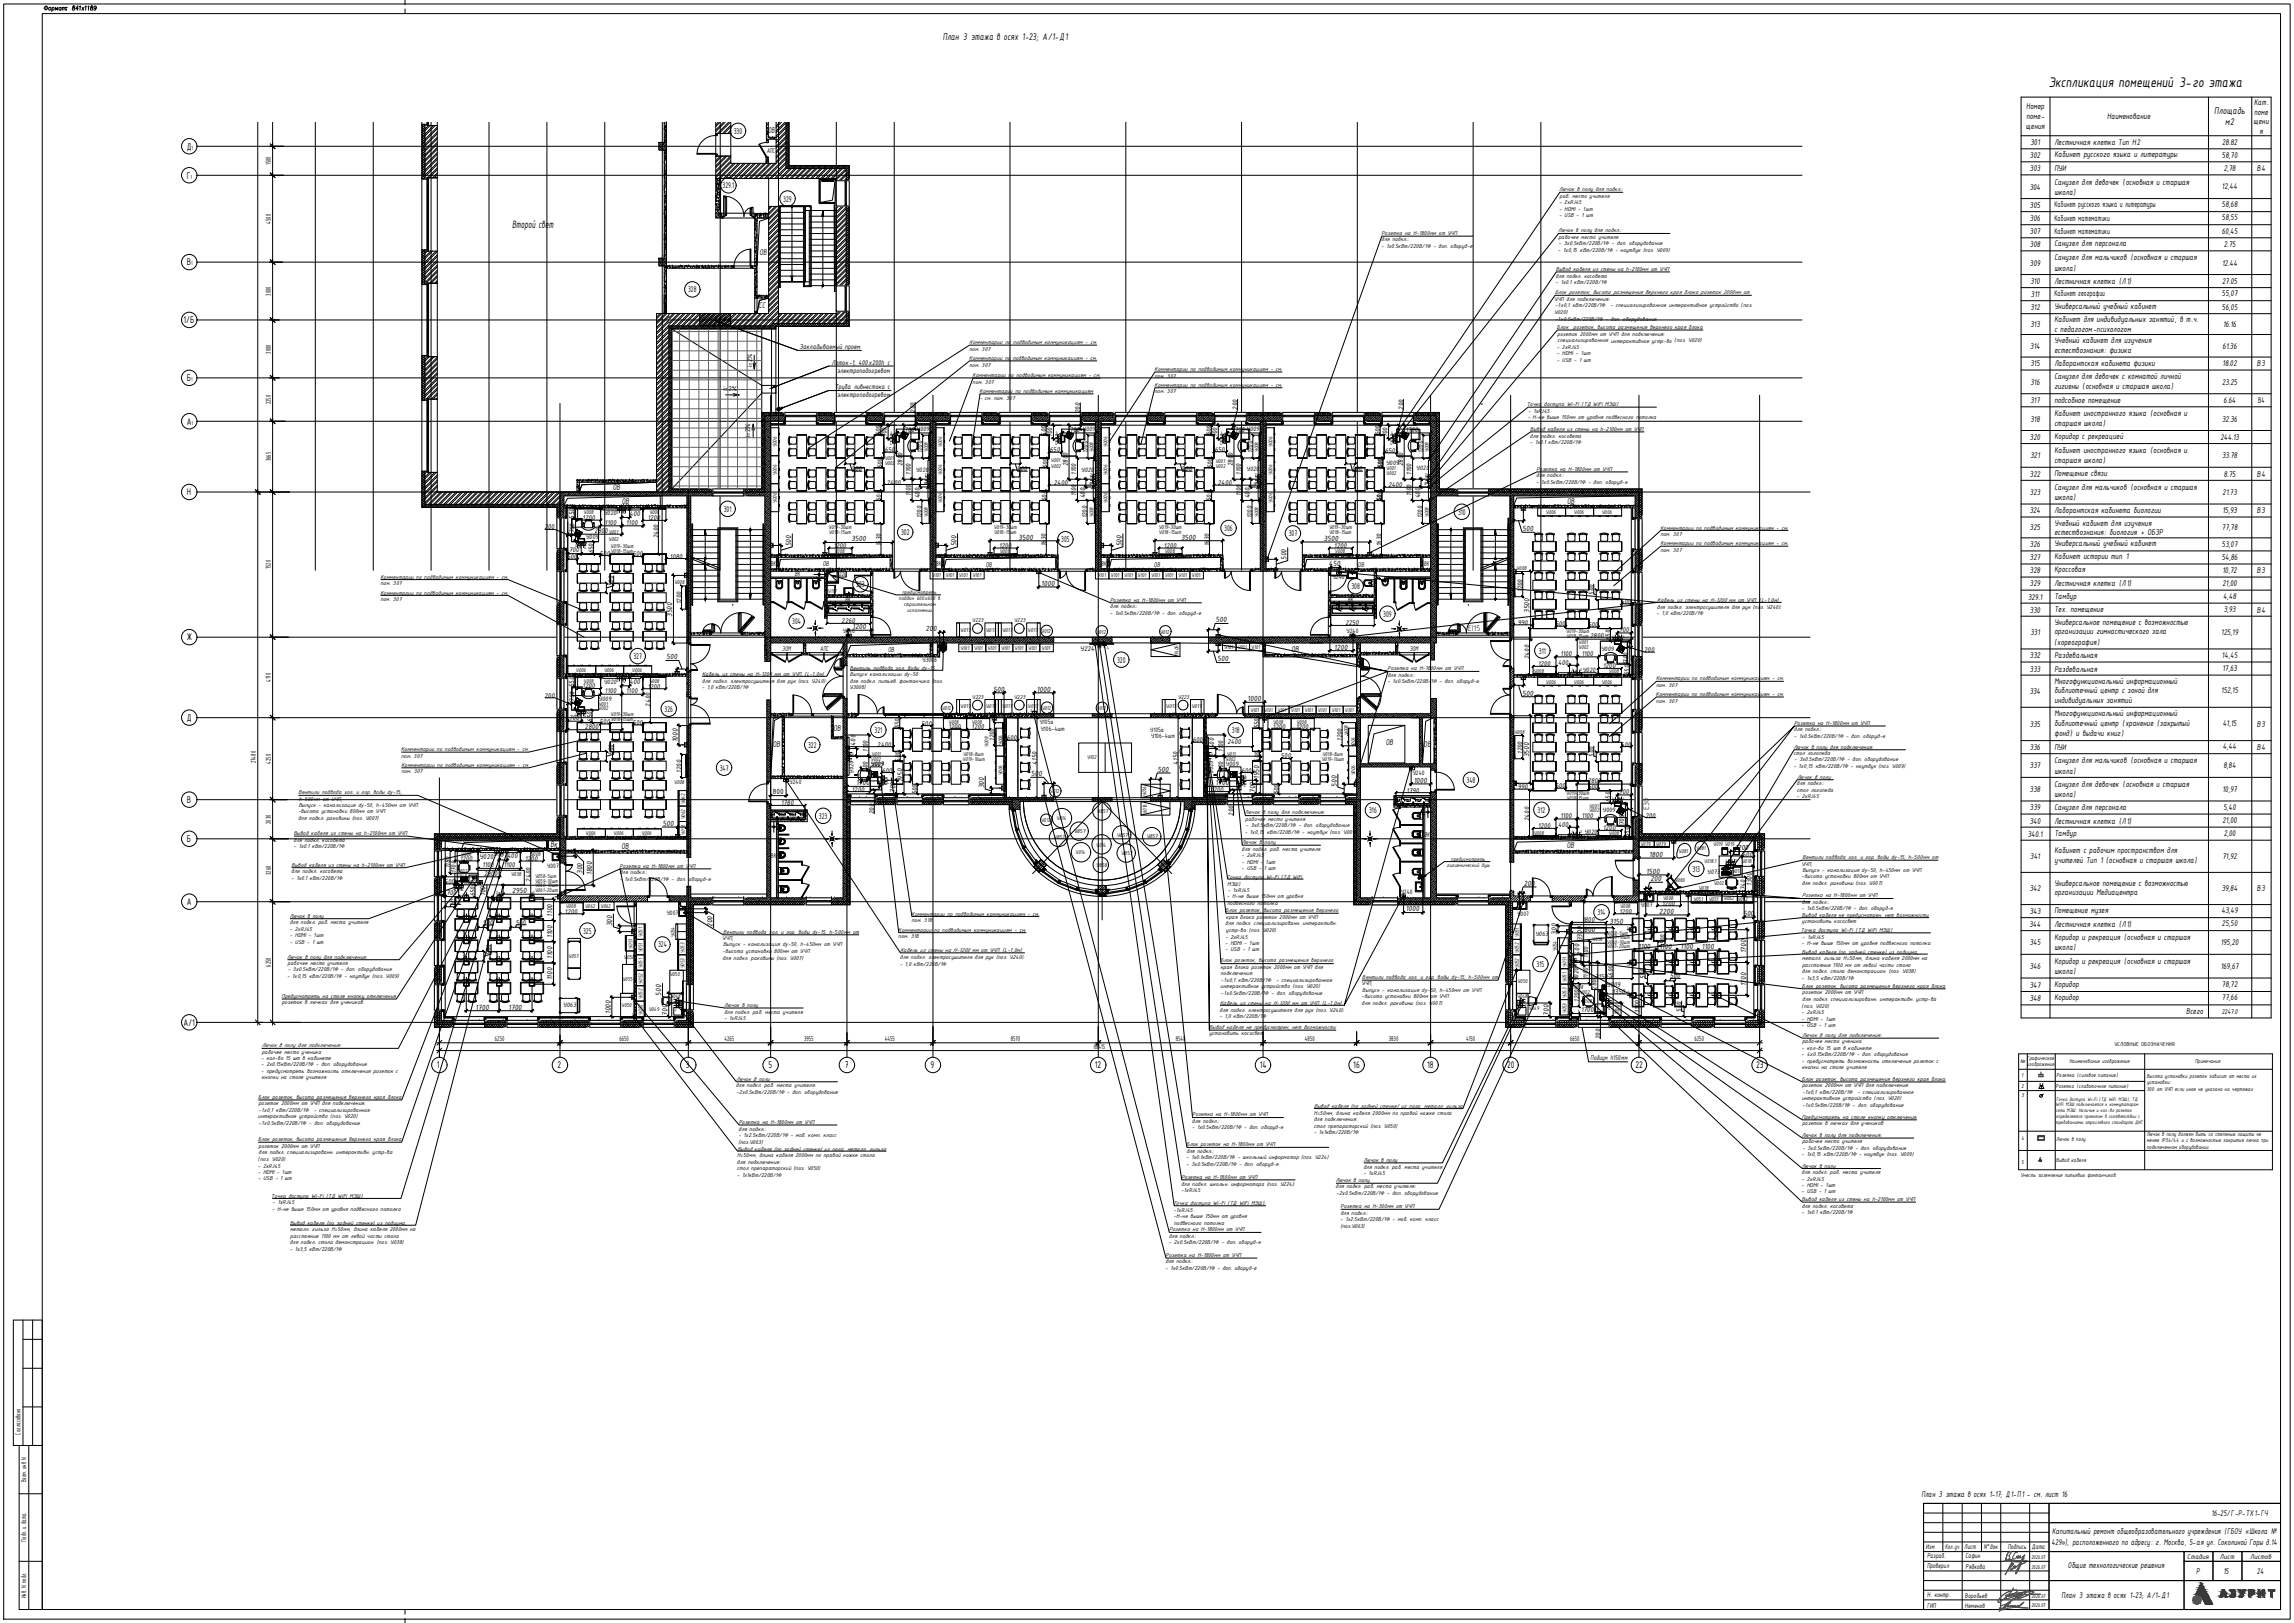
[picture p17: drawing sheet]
<svg xmlns="http://www.w3.org/2000/svg" width="1189mm" height="841mm" viewBox="0 0 1189 841" stroke-linecap="round" stroke-linejoin="round" font-family="sans-serif">
<defs><g id="words">
<text font-size="7.8" x="1062" y="45">Экспликация помещений 3-го этажа</text>
<text font-size="6" x="265" y="118">Второй свет</text>
<g font-size="5.5">
<text x="489" y="21">План 3 этажа в осях 1-23; А/1-Д1</text>
<text x="1148" y="59">Площадь</text>
<text x="1153" y="65">м2</text>
</g>
<g font-size="5.4">
<text x="97" y="78">Д</text>
<text x="97" y="93">Г</text>
<text x="97" y="138">В</text>
<text x="95" y="168">1/Б</text>
<text x="97" y="198">Б</text>
<text x="97" y="220">А</text>
<text x="97" y="257">Н</text>
<text x="97" y="332">Ж</text>
<text x="97" y="374">Д</text>
<text x="97" y="416">В</text>
<text x="97" y="436">Б</text>
<text x="97" y="469">А</text>
<text x="95" y="532">А/1</text>
<text x="226" y="554">1</text>
<text x="289" y="554">2</text>
<text x="355" y="554">3</text>
<text x="398" y="554">5</text>
<text x="438" y="554">7</text>
<text x="482" y="554">9</text>
<text x="567" y="554">12</text>
<text x="653" y="554">14</text>
<text x="701" y="554">16</text>
<text x="740" y="554">18</text>
<text x="781" y="554">20</text>
<text x="848" y="554">22</text>
<text x="910" y="554">23</text>
</g>
<g font-size="4.7">
<text x="1050" y="57">Номер</text>
<text x="1168" y="54">Кат.</text>
<text x="1168" y="59">поме</text>
<text x="1050" y="62">поме-</text>
<text x="1092" y="62">Наименование</text>
<text x="1168" y="64">щени</text>
<text x="380" y="69">330</text>
<text x="398" y="69">ОВ</text>
<text x="1050" y="67">щения</text>
<text x="1171" y="69">я</text>
<text x="1052" y="75">301</text>
<text x="1065" y="75">Лестничная клетка Тип Н2</text>
<text x="1152" y="75">28.82</text>
<text x="1052" y="82">302</text>
<text x="1065" y="82">Кабинет русского языка и литературы</text>
<text x="1152" y="82">58,70</text>
<text x="1052" y="89">303</text>
<text x="1065" y="89">ПУИ</text>
<text x="1152" y="88">2,78</text>
<text x="1170" y="89">В4</text>
<text x="1065" y="96">Санузел для девочек (основная и старшая</text>
<text x="374" y="98">329.1</text>
<text x="1052" y="98">304</text>
<text x="1065" y="101">школа)</text>
<text x="1152" y="98">12,44</text>
<text x="406" y="104">329</text>
<text x="1052" y="108">305</text>
<text x="1065" y="107">Кабинет русского языка и литературы</text>
<text x="1152" y="108">58,68</text>
<text x="1052" y="115">306</text>
<text x="1065" y="115">Кабинет математики</text>
<text x="1152" y="114">58,55</text>
<text x="1052" y="121">307</text>
<text x="1065" y="121">Кабинет математики</text>
<text x="1151" y="121">60,45</text>
<text x="1052" y="128">308</text>
<text x="1065" y="128">Санузел для персонала</text>
<text x="1152" y="128">2.75</text>
<text x="394" y="132">ОВ</text>
<text x="1052" y="138">309</text>
<text x="1065" y="135">Санузел для мальчиков (основная и старшая</text>
<text x="1152" y="138">12.44</text>
<text x="1065" y="140">школа)</text>
<text x="1052" y="147">310</text>
<text x="1065" y="147">Лестничная клетка (Л1)</text>
<text x="1152" y="147">27.05</text>
<text x="357" y="151">328</text>
<text x="1053" y="154">311</text>
<text x="1065" y="153">Кабинет географии</text>
<text x="1152" y="154">55,07</text>
<text x="393" y="160">CC</text>
<text x="1052" y="161">312</text>
<text x="1065" y="160">Универсальный учебный кабинет</text>
<text x="1152" y="160">56,05</text>
<text x="1065" y="167">Кабинет для индивидуальных занятий, в т.ч.</text>
<text x="1052" y="169">313</text>
<text x="1065" y="172">с педагогом-психологом</text>
<text x="1152" y="169">16.16</text>
<text x="1065" y="178">Учебный кабинет для изучения</text>
<text x="1052" y="181">314</text>
<text x="1065" y="183">естествознания: физика</text>
<text x="1152" y="181">61.36</text>
<text x="1052" y="190">315</text>
<text x="1065" y="189">Лаборантская кабинета физики</text>
<text x="1152" y="190">18.02</text>
<text x="1170" y="190">В3</text>
<text x="1065" y="196">Санузел для девочек с комнатой личной</text>
<text x="1052" y="199">316</text>
<text x="1065" y="202">гигиены (основная и старшая школа)</text>
<text x="1152" y="199">23.25</text>
<text x="1052" y="209">317</text>
<text x="1065" y="209">подсобное помещение</text>
<text x="1152" y="209">6.64</text>
<text x="1170" y="209">В4</text>
<text x="1065" y="216">Кабинет иностранного языка (основная и</text>
<text x="1052" y="218">318</text>
<text x="1065" y="221">старшая школа)</text>
<text x="1152" y="218">32.36</text>
<text x="1052" y="228">320</text>
<text x="1065" y="228">Коридор с рекреацией</text>
<text x="1151" y="228">244.13</text>
<text x="1052" y="237">321</text>
<text x="1065" y="235">Кабинет иностранного языка (основная и</text>
<text x="1065" y="240">старшая школа)</text>
<text x="1152" y="237">33.78</text>
<text x="1052" y="247">322</text>
<text x="1065" y="247">Помещение связи</text>
<text x="1152" y="247">8.75</text>
<text x="1170" y="247">В4</text>
<text x="318" y="254">ОВ</text>
<text x="1052" y="257">323</text>
<text x="1065" y="254">Санузел для мальчиков (основная и старшая</text>
<text x="1152" y="257">21.73</text>
<text x="322" y="261">ОВ</text>
<text x="812" y="261">ОВ</text>
<text x="1065" y="259">школа)</text>
<text x="375" y="265">301</text>
<text x="756" y="267">310</text>
<text x="1052" y="266">324</text>
<text x="1065" y="266">Лаборантская кабинета биологии</text>
<text x="1152" y="266">15,93</text>
<text x="1170" y="266">В3</text>
<text x="635" y="275">306</text>
<text x="1052" y="275">325</text>
<text x="1065" y="272">Учебный кабинет для изучения</text>
<text x="1152" y="275">77,78</text>
<text x="467" y="277">302</text>
<text x="550" y="281">305</text>
<text x="668" y="278">307</text>
<text x="1065" y="277">естествознания: биология + ОБЗР</text>
<text x="1052" y="284">326</text>
<text x="1065" y="283">Универсальный учебный кабинет</text>
<text x="1152" y="283">53,07</text>
<text x="1052" y="290">327</text>
<text x="1065" y="290">Кабинет истории тип 1</text>
<text x="1151" y="290">54,86</text>
<text x="1052" y="297">328</text>
<text x="1065" y="297">Кроссовая</text>
<text x="1152" y="297">10,72</text>
<text x="1170" y="297">В3</text>
<text x="444" y="304">303</text>
<text x="700" y="305">308</text>
<text x="1052" y="304">329</text>
<text x="1065" y="304">Лестничная клетка (Л1)</text>
<text x="1152" y="304">21,00</text>
<text x="1051" y="311">329.1</text>
<text x="1065" y="310">Тамбур</text>
<text x="1152" y="310">4,48</text>
<text x="1052" y="317">330</text>
<text x="1065" y="317">Тех. помещение</text>
<text x="1152" y="317">3,93</text>
<text x="1170" y="317">В4</text>
<text x="411" y="323">304</text>
<text x="717" y="320">309</text>
<text x="1065" y="324">Универсальное помещение с возможностью</text>
<text x="1052" y="329">331</text>
<text x="1065" y="329">организации гимнастического зала</text>
<text x="1151" y="329">125,19</text>
<text x="1065" y="334">(хореография)</text>
<text x="328" y="342">327</text>
<text x="669" y="338">ОВ</text>
<text x="798" y="339">311</text>
<text x="1052" y="341">332</text>
<text x="1065" y="341">Раздевальная</text>
<text x="1152" y="341">14,45</text>
<text x="579" y="343">320</text>
<text x="1052" y="348">333</text>
<text x="1065" y="348">Раздевальная</text>
<text x="1152" y="348">17,63</text>
<text x="1052" y="360">334</text>
<text x="1065" y="354">Многофункциональный информационный</text>
<text x="1065" y="359">библиотечный центр с зоной для</text>
<text x="1151" y="359">152,15</text>
<text x="1065" y="364">индивидуальных занятий</text>
<text x="344" y="369">326</text>
<text x="1065" y="371">Многофункциональный информационный</text>
<text x="1052" y="377">335</text>
<text x="1065" y="376">библиотечный центр (хранение (закрытый</text>
<text x="1152" y="376">41,15</text>
<text x="1170" y="377">В3</text>
<text x="432" y="379">ОВ</text>
<text x="453" y="380">321</text>
<text x="638" y="380">318</text>
<text x="1065" y="381">фонд) и выдачи книг)</text>
<text x="401" y="387">ОВ</text>
<text x="419" y="387">322</text>
<text x="718" y="386">ОВ</text>
<text x="738" y="387">ОВ</text>
<text x="1052" y="389">336</text>
<text x="1065" y="389">ПУИ</text>
<text x="1152" y="388">4,44</text>
<text x="1170" y="389">В4</text>
<text x="1065" y="396">Санузел для мальчиков (основная и старшая</text>
<text x="373" y="399">347</text>
<text x="1052" y="398">337</text>
<text x="1065" y="401">школа)</text>
<text x="1152" y="398">8,84</text>
<text x="760" y="406">348</text>
<text x="1065" y="408">Санузел для девочек (основная и старшая</text>
<text x="1052" y="410">338</text>
<text x="1065" y="413">школа)</text>
<text x="1152" y="410">10,97</text>
<text x="1052" y="420">339</text>
<text x="1065" y="420">Санузел для персонала</text>
<text x="1152" y="420">5,40</text>
<text x="424" y="424">323</text>
<text x="710" y="421">316</text>
<text x="797" y="421">312</text>
<text x="1052" y="427">340</text>
<text x="1065" y="427">Лестничная клетка (Л1)</text>
<text x="1152" y="426">21,00</text>
<text x="1051" y="434">340.1</text>
<text x="1065" y="433">Тамбур</text>
<text x="1152" y="433">2,00</text>
<text x="285" y="439">Вк</text>
<text x="322" y="440">ОВ</text>
<text x="812" y="440">ОВ</text>
<text x="1065" y="442">Кабинет с рабочим пространством для</text>
<text x="1052" y="445">341</text>
<text x="1065" y="447">учителей Тип 1 (основная и старшая школа)</text>
<text x="1152" y="445">71,92</text>
<text x="877" y="452">313</text>
<text x="1052" y="462">342</text>
<text x="1065" y="459">Универсальное помещение с возможностью</text>
<text x="1151" y="462">39,84</text>
<text x="1170" y="462">В3</text>
<text x="1065" y="464">организации Медиацентра</text>
<text x="1052" y="474">343</text>
<text x="1065" y="473">Помещение музея</text>
<text x="1151" y="473">43,49</text>
<text x="828" y="474">314</text>
<text x="302" y="484">325</text>
<text x="1052" y="480">344</text>
<text x="1065" y="480">Лестничная клетка (Л1)</text>
<text x="1152" y="480">25,50</text>
<text x="341" y="491">324</text>
<text x="1052" y="490">345</text>
<text x="1065" y="487">Коридор и рекреация (основная и старшая</text>
<text x="1151" y="490">195,20</text>
<text x="1065" y="493">школа)</text>
<text x="796" y="501">315</text>
<text x="1052" y="502">346</text>
<text x="1065" y="500">Коридор и рекреация (основная и старшая</text>
<text x="1151" y="502">169,67</text>
<text x="1065" y="505">школа)</text>
<text x="1052" y="512">347</text>
<text x="1065" y="511">Коридор</text>
<text x="1152" y="511">78,72</text>
<text x="1052" y="519">348</text>
<text x="1065" y="518">Коридор</text>
<text x="1152" y="518">77,66</text>
<text x="1133" y="526">Всего</text>
<text x="996" y="776">План 3 этажа в осях 1-17; Д1-П1 - см. лист 16</text>
<text x="1146" y="785">16-25/Г-P-ТХ1-ГЧ</text>
<text x="1064" y="795">Капитальный ремонт общеобразовательного учреждения (ГБОУ «Школа №</text>
<text x="1063" y="800">429»), расположенного по адресу: г. Москва, 5-ая ул. Соколиной Горы д.14</text>
<text x="1072" y="813">Общие технологические решения</text>
<text x="1138" y="816">Р</text>
<text x="1152" y="816">15</text>
<text x="1170" y="816">24</text>
<text x="1068" y="828">План 3 этажа в осях 1-23; А/1-Д1</text>
</g>
<g font-size="4.7" fill="#e60000">
<text x="761" y="327">EI15</text>
<text x="855" y="420" transform="rotate(-90 855 420)">E30</text>
</g>
<g font-size="4.2">
<text x="789" y="275">500</text>
<text x="441" y="281">3500</text>
<text x="528" y="280">3500</text>
<text x="612" y="280">3500</text>
<text x="686" y="280">3500</text>
<text x="410" y="283" transform="rotate(-90 410 283)">500</text>
<text x="496" y="283" transform="rotate(-90 496 283)">500</text>
<text x="581" y="283" transform="rotate(-90 581 283)">500</text>
<text x="667" y="290" transform="rotate(-90 667 290)">500</text>
<text x="689" y="293">450</text>
<text x="540" y="304">1000</text>
<text x="793" y="318" transform="rotate(-90 793 318)">3500</text>
<text x="348" y="320" transform="rotate(-90 348 320)">3500</text>
<text x="630" y="322">500</text>
<text x="442" y="326">1200</text>
<text x="480" y="327">200</text>
<text x="345" y="342">500</text>
<text x="691" y="337">1200</text>
<text x="631" y="343">500</text>
<text x="515" y="358">500</text>
<text x="537" y="358">1000</text>
<text x="647" y="363">1000</text>
<text x="789" y="360">500</text>
<text x="351" y="385" transform="rotate(-90 351 385)">1000</text>
<text x="792" y="392" transform="rotate(-90 792 392)">3500</text>
<text x="600" y="400">500</text>
<text x="444" y="407">1700</text>
<text x="468" y="405" transform="rotate(-90 468 405)">1950</text>
<text x="534" y="402">500</text>
<text x="630" y="407">1700</text>
<text x="653" y="404" transform="rotate(-90 653 404)">1950</text>
<text x="693" y="408" transform="rotate(-90 693 408)">500</text>
<text x="733" y="406">1000</text>
<text x="401" y="412">800</text>
<text x="464" y="411" transform="rotate(-90 464 411)">700</text>
<text x="510" y="409" transform="rotate(-90 510 409)">300</text>
<text x="650" y="411" transform="rotate(-90 650 411)">700</text>
<text x="344" y="428">500</text>
<text x="899" y="441">1200</text>
<text x="855" y="444">1800</text>
<text x="302" y="453" transform="rotate(-90 302 453)">300</text>
<text x="307" y="453" transform="rotate(-90 307 453)">1800</text>
<text x="853" y="453">1500</text>
<text x="790" y="459">200</text>
<text x="855" y="457">200</text>
<text x="908" y="459" transform="rotate(-90 908 459)">1300</text>
<text x="252" y="464" transform="rotate(-90 252 464)">100</text>
<text x="265" y="463">2950</text>
<text x="729" y="472">1000</text>
<text x="860" y="474">2200</text>
<text x="286" y="475" transform="rotate(-90 286 475)">1100</text>
<text x="317" y="480" transform="rotate(-90 317 480)">300</text>
<text x="834" y="479">3150</text>
<text x="903" y="475">500</text>
<text x="286" y="486" transform="rotate(-90 286 486)">1100</text>
<text x="369" y="480" transform="rotate(-90 369 480)">200</text>
<text x="807" y="484" transform="rotate(-90 807 484)">300</text>
<text x="820" y="483">1800</text>
<text x="820" y="488" transform="rotate(-90 820 488)">3300</text>
<text x="849" y="492">1100</text>
<text x="860" y="492">1100</text>
<text x="871" y="492">1100</text>
<text x="882" y="492">1100</text>
<text x="286" y="497" transform="rotate(-90 286 497)">1100</text>
<text x="905" y="494" transform="rotate(-90 905 494)">1700</text>
<text x="286" y="508" transform="rotate(-90 286 508)">1100</text>
<text x="343" y="516" transform="rotate(-90 343 516)">500</text>
<text x="905" y="511" transform="rotate(-90 905 511)">1700</text>
<text x="246" y="523">1700</text>
<text x="263" y="523">1700</text>
<text x="316" y="525" transform="rotate(-90 316 525)">1000</text>
<text x="346" y="526" transform="rotate(-90 346 526)">700</text>
<text x="803" y="526" transform="rotate(-90 803 526)">700</text>
<text x="850" y="525" transform="rotate(-90 850 525)">1100</text>
</g>
<g font-size="3.9">
<text x="397" y="79">АПС</text>
<text x="140" y="86" transform="rotate(-90 140 86)">1500</text>
<text x="140" y="116" transform="rotate(-90 140 116)">4500</text>
<text x="140" y="153" transform="rotate(-90 140 153)">3000</text>
<text x="140" y="183" transform="rotate(-90 140 183)">3000</text>
<text x="415" y="181">Закладываемый проем</text>
<text x="390" y="190" transform="rotate(-90 390 190)">i=2%</text>
<text x="431" y="189">Лоток-1, 400х200h с</text>
<text x="434" y="193">электроподогревом</text>
<text x="375" y="203">i=2%</text>
<text x="433" y="202">Труба ливнестока с</text>
<text x="140" y="210" transform="rotate(-90 140 210)">2250</text>
<text x="434" y="206">электроподогревом</text>
<text x="474" y="214" transform="rotate(-90 474 214)">200</text>
<text x="560" y="214" transform="rotate(-90 560 214)">200</text>
<text x="641" y="212" transform="rotate(-90 641 212)">200</text>
<text x="727" y="212" transform="rotate(-90 727 212)">200</text>
<text x="389" y="227" transform="rotate(-90 389 227)">i=2%</text>
<text x="457" y="226" transform="rotate(-90 457 226)">500</text>
<text x="460" y="227" transform="rotate(-90 460 227)">700</text>
<text x="468" y="224">1700 У009</text>
<text x="542" y="226" transform="rotate(-90 542 226)">500</text>
<text x="545" y="227" transform="rotate(-90 545 227)">700</text>
<text x="553" y="224">1700 У009</text>
<text x="628" y="226" transform="rotate(-90 628 226)">500</text>
<text x="631" y="227" transform="rotate(-90 631 227)">700</text>
<text x="639" y="224">1700 У009</text>
<text x="715" y="226" transform="rotate(-90 715 226)">500</text>
<text x="719" y="227" transform="rotate(-90 719 227)">700</text>
<text x="728" y="224">1700</text>
<text x="140" y="239" transform="rotate(-90 140 239)">3665</text>
<text x="458" y="234">650</text>
<text x="478" y="235" transform="rotate(-90 478 235)">1200</text>
<text x="544" y="234">650</text>
<text x="564" y="235" transform="rotate(-90 564 235)">1200</text>
<text x="630" y="234">650</text>
<text x="649" y="235" transform="rotate(-90 649 235)">1200</text>
<text x="718" y="235">650</text>
<text x="738" y="235" transform="rotate(-90 738 235)">1200</text>
<text x="441" y="244">500</text>
<text x="457" y="243" transform="rotate(-90 457 243)">500</text>
<text x="468" y="242" transform="rotate(-90 468 242)">2800</text>
<text x="472" y="246" transform="rotate(-90 472 246)">1100</text>
<text x="527" y="244">500</text>
<text x="543" y="243" transform="rotate(-90 543 243)">500</text>
<text x="553" y="242" transform="rotate(-90 553 242)">2800</text>
<text x="558" y="246" transform="rotate(-90 558 246)">1100</text>
<text x="613" y="244">500</text>
<text x="628" y="243" transform="rotate(-90 628 243)">500</text>
<text x="639" y="242" transform="rotate(-90 639 242)">2800</text>
<text x="643" y="246" transform="rotate(-90 643 246)">1100</text>
<text x="701" y="244">500</text>
<text x="717" y="243" transform="rotate(-90 717 243)">500</text>
<text x="727" y="242" transform="rotate(-90 727 242)">2800</text>
<text x="731" y="246" transform="rotate(-90 731 246)">1100</text>
<text x="460" y="251">2400</text>
<text x="546" y="251">2400</text>
<text x="631" y="251">2400</text>
<text x="472" y="257" transform="rotate(-90 472 257)">1100</text>
<text x="558" y="257" transform="rotate(-90 558 257)">1100</text>
<text x="643" y="257" transform="rotate(-90 643 257)">1100</text>
<text x="720" y="253">2400</text>
<text x="731" y="257" transform="rotate(-90 731 257)">1100</text>
<text x="457" y="260" transform="rotate(-90 457 260)">500</text>
<text x="477" y="258" transform="rotate(-90 477 258)">400</text>
<text x="542" y="260" transform="rotate(-90 542 260)">500</text>
<text x="562" y="258" transform="rotate(-90 562 258)">400</text>
<text x="628" y="260" transform="rotate(-90 628 260)">500</text>
<text x="648" y="258" transform="rotate(-90 648 258)">400</text>
<text x="716" y="260" transform="rotate(-90 716 260)">500</text>
<text x="736" y="258" transform="rotate(-90 736 258)">400</text>
<text x="298" y="269" transform="rotate(-90 298 269)">550</text>
<text x="302" y="270">1200</text>
<text x="326" y="267">400</text>
<text x="336" y="270">1200</text>
<text x="478" y="269" transform="rotate(-90 478 269)">1200</text>
<text x="563" y="269" transform="rotate(-90 563 269)">1200</text>
<text x="649" y="269" transform="rotate(-90 649 269)">1200</text>
<text x="737" y="269" transform="rotate(-90 737 269)">1200</text>
<text x="282" y="274">200</text>
<text x="314" y="272">1100</text>
<text x="325" y="272">1100</text>
<text x="298" y="278" transform="rotate(-90 298 278)">1700</text>
<text x="308" y="276">2800</text>
<text x="341" y="279" transform="rotate(-90 341 279)">2400</text>
<text x="295" y="286">700</text>
<text x="308" y="287" transform="rotate(-90 308 287)">650</text>
<text x="311" y="288">500</text>
<text x="432" y="284">1200</text>
<text x="457" y="283" transform="rotate(-90 457 283)">1630</text>
<text x="518" y="284">1200</text>
<text x="542" y="283" transform="rotate(-90 542 283)">1630</text>
<text x="603" y="284">1200</text>
<text x="627" y="283" transform="rotate(-90 627 283)">1630</text>
<text x="691" y="284">1200</text>
<text x="716" y="283" transform="rotate(-90 716 283)">1630</text>
<text x="294" y="290">500</text>
<text x="328" y="288">500</text>
<text x="347" y="289">1080</text>
<text x="399" y="293">ВК</text>
<text x="426" y="294">ОВ</text>
<text x="485" y="293">ВК</text>
<text x="511" y="294">ОВ</text>
<text x="571" y="293">ВК</text>
<text x="598" y="294">ОВ</text>
<text x="704" y="294">ОВ</text>
<text x="738" y="293">ВК</text>
<text x="140" y="295" transform="rotate(-90 140 295)">7520</text>
<text x="412" y="299">ВК</text>
<text x="318" y="304" transform="rotate(-90 318 304)">500</text>
<text x="699" y="312">ВК</text>
<text x="789" y="307" transform="rotate(-90 789 307)">1200</text>
<text x="826" y="308" transform="rotate(-90 826 308)">500</text>
<text x="353" y="313" transform="rotate(-90 353 313)">1200</text>
<text x="438" y="312">ВК</text>
<text x="840" y="313">500</text>
<text x="436" y="323">2260</text>
<text x="787" y="324">990</text>
<text x="697" y="324">2250</text>
<text x="806" y="325">500</text>
<text x="823" y="325">500</text>
<text x="839" y="327">700</text>
<text x="824" y="331">2800</text>
<text x="835" y="332" transform="rotate(-90 835 332)">650</text>
<text x="405" y="337">ЭОМ</text>
<text x="425" y="337">АПС</text>
<text x="460" y="338">ОВ</text>
<text x="560" y="337">У224</text>
<text x="731" y="337">ЭОМ</text>
<text x="793" y="342" transform="rotate(-90 793 342)">2400</text>
<text x="809" y="340">1100</text>
<text x="820" y="340">1100</text>
<text x="852" y="338">200</text>
<text x="797" y="345">1200</text>
<text x="807" y="344">400</text>
<text x="831" y="346">1200</text>
<text x="140" y="353" transform="rotate(-90 140 353)">4170</text>
<text x="844" y="350" transform="rotate(-90 844 350)">5501700</text>
<text x="298" y="356" transform="rotate(-90 298 356)">550</text>
<text x="302" y="357">1200</text>
<text x="314" y="359">1100</text>
<text x="325" y="359">1100</text>
<text x="326" y="355">400</text>
<text x="336" y="357">1200</text>
<text x="282" y="362">200</text>
<text x="298" y="365" transform="rotate(-90 298 365)">1700</text>
<text x="337" y="366" transform="rotate(-90 337 366)">2400</text>
<text x="295" y="373">700</text>
<text x="303" y="378">2800</text>
<text x="307" y="374" transform="rotate(-90 307 374)">650</text>
<text x="311" y="375">500</text>
<text x="328" y="376">500</text>
<text x="466" y="377" transform="rotate(-90 466 377)">550</text>
<text x="478" y="376">500</text>
<text x="492" y="378">1200</text>
<text x="504" y="378">1200</text>
<text x="652" y="377" transform="rotate(-90 652 377)">550</text>
<text x="660" y="378">1200</text>
<text x="672" y="378">1200</text>
<text x="515" y="384" transform="rotate(-90 515 384)">1200</text>
<text x="522" y="384">600</text>
<text x="696" y="384" transform="rotate(-90 696 384)">1200</text>
<text x="443" y="386" transform="rotate(-90 443 386)">400</text>
<text x="450" y="390" transform="rotate(-90 450 390)">1100</text>
<text x="455" y="387">2400</text>
<text x="618" y="385">600</text>
<text x="629" y="388" transform="rotate(-90 629 388)">400</text>
<text x="634" y="390" transform="rotate(-90 634 390)">1100</text>
<text x="636" y="386">2400</text>
<text x="840" y="387">500</text>
<text x="133" y="396" transform="rotate(-90 133 396)">27480</text>
<text x="140" y="396" transform="rotate(-90 140 396)">4250</text>
<text x="318" y="391" transform="rotate(-90 318 391)">500</text>
<text x="467" y="395" transform="rotate(-90 467 395)">500</text>
<text x="653" y="395" transform="rotate(-90 653 395)">500</text>
<text x="664" y="393">500</text>
<text x="789" y="391" transform="rotate(-90 789 391)">1200</text>
<text x="826" y="392" transform="rotate(-90 826 392)">500</text>
<text x="353" y="400" transform="rotate(-90 353 400)">1200</text>
<text x="450" y="401" transform="rotate(-90 450 401)">1100</text>
<text x="457" y="400">600</text>
<text x="537" y="396" transform="rotate(-90 537 396)">4150</text>
<text x="611" y="396" transform="rotate(-90 611 396)">4150</text>
<text x="634" y="401" transform="rotate(-90 634 401)">1100</text>
<text x="643" y="400">600</text>
<text x="823" y="406">2800</text>
<text x="442" y="410">1200</text>
<text x="475" y="412" transform="rotate(-90 475 412)">500</text>
<text x="628" y="410">1200</text>
<text x="663" y="412" transform="rotate(-90 663 412)">500</text>
<text x="729" y="411">1790</text>
<text x="787" y="409">990</text>
<text x="806" y="408">500</text>
<text x="823" y="409">500</text>
<text x="839" y="411">700</text>
<text x="405" y="417">1780</text>
<text x="835" y="416" transform="rotate(-90 835 416)">650</text>
<text x="453" y="422" transform="rotate(-90 453 422)">200</text>
<text x="639" y="423" transform="rotate(-90 639 423)">200</text>
<text x="793" y="425" transform="rotate(-90 793 425)">2400</text>
<text x="809" y="424">1100</text>
<text x="820" y="424">1100</text>
<text x="853" y="424">200</text>
<text x="140" y="427" transform="rotate(-90 140 427)">2030</text>
<text x="797" y="429">1200</text>
<text x="807" y="428">400</text>
<text x="831" y="430">1200</text>
<text x="842" y="429" transform="rotate(-90 842 429)">1700</text>
<text x="738" y="434">ВК</text>
<text x="844" y="434" transform="rotate(-90 844 434)">550</text>
<text x="233" y="450" transform="rotate(-90 233 450)">1180</text>
<text x="238" y="446">1200</text>
<text x="248" y="445">У020</text>
<text x="250" y="449">1100</text>
<text x="261" y="449">1100</text>
<text x="263" y="445">400</text>
<text x="272" y="446">1200</text>
<text x="399" y="444">ВК</text>
<text x="903" y="444">600</text>
<text x="140" y="453" transform="rotate(-90 140 453)">3260</text>
<text x="236" y="453" transform="rotate(-90 236 453)">1700</text>
<text x="251" y="454">2800</text>
<text x="230" y="458">500</text>
<text x="239" y="458">У009</text>
<text x="275" y="457" transform="rotate(-90 275 457)">2400</text>
<text x="905" y="461" transform="rotate(-90 905 461)">740</text>
<text x="231" y="464">700</text>
<text x="246" y="465" transform="rotate(-90 246 465)">650</text>
<text x="233" y="469">500</text>
<text x="293" y="474">1200</text>
<text x="839" y="474">1200</text>
<text x="861" y="469">1200</text>
<text x="250" y="479">500</text>
<text x="267" y="479">500</text>
<text x="820" y="478">1800</text>
<text x="863" y="489" transform="rotate(-90 863 489)">500</text>
<text x="255" y="495" transform="rotate(-90 255 495)">500</text>
<text x="819" y="495" transform="rotate(-90 819 495)">400</text>
<text x="823" y="496" transform="rotate(-90 823 496)">1100</text>
<text x="140" y="501" transform="rotate(-90 140 501)">6250</text>
<text x="818" y="509" transform="rotate(-90 818 509)">У020</text>
<text x="823" y="507" transform="rotate(-90 823 507)">1100</text>
<text x="827" y="507">3150</text>
<text x="836" y="508" transform="rotate(-90 836 508)">4600</text>
<text x="853" y="507" transform="rotate(-90 853 507)">500</text>
<text x="866" y="507">500</text>
<text x="827" y="513" transform="rotate(-90 827 513)">2800</text>
<text x="833" y="512">У009</text>
<text x="836" y="515">1350</text>
<text x="818" y="519" transform="rotate(-90 818 519)">1200</text>
<text x="819" y="525">1700</text>
<text x="840" y="526" transform="rotate(-90 840 526)">700</text>
<text x="871" y="524" transform="rotate(-90 871 524)">500</text>
<text x="1151" y="525">2247.0</text>
<text x="257" y="539">6250</text>
<text x="321" y="539">6650</text>
<text x="376" y="539">4265</text>
<text x="417" y="539">3955</text>
<text x="459" y="539">4455</text>
<text x="524" y="539">8570</text>
<text x="609" y="539">8540</text>
<text x="676" y="539">4850</text>
<text x="720" y="539">3830</text>
<text x="760" y="539">4150</text>
<text x="814" y="539">6650</text>
<text x="829" y="539" transform="rotate(-90 829 539)">200</text>
<text x="878" y="539">6250</text>
<text x="567" y="543">68415</text>
<text x="824" y="549">Подиум h150мм</text>
<text x="11" y="743" transform="rotate(-90 11 743)">Согласовано</text>
<text x="14" y="768" transform="rotate(-90 14 768)">Взам. инв N</text>
<text x="14" y="799" transform="rotate(-90 14 799)">Подп. и дата</text>
<text x="998" y="803">Изм</text>
<text x="1008" y="803">Кол.уч</text>
<text x="1018" y="803">Лист</text>
<text x="1028" y="803">N°док</text>
<text x="1041" y="803">Подпись</text>
<text x="1053" y="803">Дата</text>
<text x="999" y="807">Разраб.</text>
<text x="1019" y="807">Сафин</text>
<text x="1134" y="808">Стадия</text>
<text x="1150" y="808">Лист</text>
<text x="1166" y="808">Листов</text>
<text x="999" y="813">Проверил</text>
<text x="1019" y="813">Рябкова</text>
<text x="999" y="828">Н. контр.</text>
<text x="14" y="828" transform="rotate(-90 14 828)">Инв. N подл.</text>
<text x="999" y="833">ГИП</text>
</g>
<g font-size="3.8">
<text x="1018" y="828">Воробьев</text>
<text x="1018" y="833">Неменов</text>
</g>
<g font-size="3.6">
<text x="475" y="244">У020</text>
<text x="560" y="244">У020</text>
<text x="646" y="244">У020</text>
<text x="718" y="241">У009</text>
<text x="734" y="243">У020</text>
<text x="313" y="267">У020</text>
<text x="304" y="279">У009</text>
<text x="691" y="300">У240</text>
<text x="437" y="328">У240</text>
<text x="698" y="328">У240</text>
<text x="830" y="338">У009</text>
<text x="478" y="343">У300б</text>
<text x="820" y="348">У020</text>
<text x="313" y="354">У020</text>
<text x="310" y="363">У009</text>
<text x="539" y="375">У105а</text>
<text x="539" y="379">У106-4шт</text>
<text x="596" y="379">У105а</text>
<text x="597" y="382">У106-4шт</text>
<text x="442" y="401" transform="rotate(-90 442 401)">У020</text>
<text x="451" y="397">У009</text>
<text x="629" y="401" transform="rotate(-90 629 401)">У020</text>
<text x="635" y="397">У009</text>
<text x="732" y="402">У240</text>
<text x="409" y="406">У240</text>
<text x="830" y="421">У009</text>
<text x="821" y="432">У020</text>
<text x="284" y="450">У007</text>
<text x="885" y="453">У073</text>
<text x="726" y="463">У240</text>
<text x="850" y="470">У007</text>
<text x="346" y="474">У007</text>
<text x="786" y="474">У007</text>
<text x="796" y="485">У063</text>
<text x="292" y="522">У063</text>
</g>
<g font-size="3.1">
<text x="99" y="78">1</text>
<text x="99" y="93">1</text>
<text x="808" y="99">Лючок в полу для подкл.:</text>
<text x="808" y="106">- 2хRJ45</text>
<text x="808" y="103">раб. место учителя</text>
<text x="808" y="109">- HDMI - 1шт</text>
<text x="808" y="113">- USB - 1 шт</text>
<text x="716" y="125">для подкл.:</text>
<text x="716" y="122">Розетка на H-1800мм от УЧП</text>
<text x="808" y="120">Лючок в полу для подкл.:</text>
<text x="808" y="124">рабочее место учителя</text>
<text x="716" y="128">- 1х0.5кВт/220В/1Ф - доп. оборуд-е</text>
<text x="807" y="130">- 1х0,15 кВт/220В/1Ф - ноутбук (поз. У009)</text>
<text x="808" y="127">- 3х0.5кВт/220В/1Ф - доп. оборудование</text>
<text x="99" y="138">1</text>
<text x="806" y="144">для подкл. косовета</text>
<text x="806" y="140">Вывод кабеля из стены на h-2100мм от УЧП</text>
<text x="806" y="147">- 1х0.1 кВт/220В/1Ф</text>
<text x="805" y="156">УЧП для подключения:</text>
<text x="806" y="152">Блок розеток, высота размещения верхнего края блока розеток 2000мм от</text>
<text x="806" y="159">-1x0,1 кВт/220В/1Ф</text>
<text x="835" y="159">- специализированное интерактивное устройство (поз.</text>
<text x="805" y="163">У020)</text>
<text x="806" y="166">-1х0.5кВт/220В/1Ф - доп. оборудование</text>
<text x="807" y="171">Блок</text>
<text x="807" y="174">розеток 2000мм от УЧП для подключения:</text>
<text x="815" y="171">розеток, высота размещения верхнего края блока</text>
<text x="502" y="178">Комментарии по подводимым коммуникациям - см.</text>
<text x="807" y="177">специализированное интерактивное устр-во (поз. У020)</text>
<text x="502" y="182">пом. 307</text>
<text x="807" y="181">- 2хRJ45</text>
<text x="807" y="184">- HDMI - 1шт</text>
<text x="502" y="187">Комментарии по подводимым коммуникациям - см.</text>
<text x="502" y="190">пом. 307</text>
<text x="807" y="187">- USB - 1 шт</text>
<text x="99" y="198">1</text>
<text x="504" y="196">Комментарии по подводимым коммуникациям - см.</text>
<text x="598" y="192">Комментарии по подводимым коммуникациям - см.</text>
<text x="598" y="196">пом. 307</text>
<text x="504" y="199">пом. 307</text>
<text x="508" y="204">Комментарии по подводимым коммуникациям</text>
<text x="598" y="201">Комментарии по подводимым коммуникациям - см.</text>
<text x="598" y="204">пом. 307</text>
<text x="508" y="207">- см. пом. 307</text>
<text x="791" y="211">Точка доступа Wi-Fi (ТД WiFi МЭШ)</text>
<text x="792" y="214">- 1хRJ45</text>
<text x="99" y="220">1</text>
<text x="792" y="217">- H-не выше 150мм от уровня подвесного потолка</text>
<text x="793" y="227">для подкл. косовета</text>
<text x="793" y="223">Вывод кабеля из стены на h-2100мм от УЧП</text>
<text x="403" y="232" transform="rotate(-90 403 232)">У006</text>
<text x="488" y="232" transform="rotate(-90 488 232)">У006</text>
<text x="574" y="232" transform="rotate(-90 574 232)">У006</text>
<text x="659" y="232" transform="rotate(-90 659 232)">У006</text>
<text x="793" y="230">- 1х0.1 кВт/220В/1Ф</text>
<text x="458" y="238">У001</text>
<text x="481" y="234" transform="rotate(-90 481 234)">У008</text>
<text x="545" y="240">У001</text>
<text x="567" y="234" transform="rotate(-90 567 234)">У008</text>
<text x="630" y="240">У001</text>
<text x="652" y="234" transform="rotate(-90 652 234)">У008</text>
<text x="740" y="234" transform="rotate(-90 740 234)">У008</text>
<text x="458" y="241">У002</text>
<text x="545" y="243">У002</text>
<text x="630" y="243">У002</text>
<text x="718" y="244">У001</text>
<text x="796" y="244">Розетка на H-1800мм от УЧП</text>
<text x="403" y="246" transform="rotate(-90 403 246)">У006</text>
<text x="488" y="246" transform="rotate(-90 488 246)">У006</text>
<text x="574" y="246" transform="rotate(-90 574 246)">У006</text>
<text x="659" y="246" transform="rotate(-90 659 246)">У006</text>
<text x="718" y="246">У002</text>
<text x="796" y="251">- 1х0.5кВт/220В/1Ф - доп. оборуд-е</text>
<text x="796" y="247">для подкл.:</text>
<text x="403" y="261" transform="rotate(-90 403 261)">У006</text>
<text x="488" y="261" transform="rotate(-90 488 261)">У006</text>
<text x="574" y="261" transform="rotate(-90 574 261)">У006</text>
<text x="659" y="261" transform="rotate(-90 659 261)">У006</text>
<text x="302" y="266">У008</text>
<text x="337" y="266">У008</text>
<text x="481" y="268" transform="rotate(-90 481 268)">У008</text>
<text x="567" y="268" transform="rotate(-90 567 268)">У008</text>
<text x="652" y="268" transform="rotate(-90 652 268)">У008</text>
<text x="740" y="268" transform="rotate(-90 740 268)">У008</text>
<text x="801" y="266">У006</text>
<text x="816" y="266">У006</text>
<text x="830" y="266">У006</text>
<text x="429" y="274">У019-30шт</text>
<text x="515" y="274">У019-30шт</text>
<text x="601" y="274">У019-30шт</text>
<text x="689" y="274">У019-30шт</text>
<text x="860" y="274">Комментарии по подводимым коммуникациям - см.</text>
<text x="315" y="280">У002</text>
<text x="315" y="276">У001</text>
<text x="430" y="277">У018-15шт</text>
<text x="515" y="277">У018-15шт</text>
<text x="601" y="277">У018-15шт</text>
<text x="689" y="277">У018-15шт</text>
<text x="860" y="278">пом. 307</text>
<text x="316" y="284">У019-30шт</text>
<text x="317" y="286">У018-15шт</text>
<text x="432" y="287">У008</text>
<text x="518" y="287">У008</text>
<text x="604" y="287">У008</text>
<text x="692" y="287">У008</text>
<text x="860" y="283">Комментарии по подводимым коммуникациям - см.</text>
<text x="860" y="286">пом. 307</text>
<text x="197" y="300">Комментарии по подводимым коммуникациям - см.</text>
<text x="433" y="299">У226</text>
<text x="483" y="299">У101</text>
<text x="490" y="299">У101</text>
<text x="497" y="299">У101</text>
<text x="504" y="299">У101</text>
<text x="569" y="299">У101</text>
<text x="576" y="299">У101</text>
<text x="583" y="299">У101</text>
<text x="590" y="299">У101</text>
<text x="597" y="299">У101</text>
<text x="604" y="299">У101</text>
<text x="611" y="299">У101</text>
<text x="618" y="299">У101</text>
<text x="786" y="295">У008</text>
<text x="197" y="303">пом. 307</text>
<text x="350" y="303">У008</text>
<text x="197" y="308">Комментарии по подводимым коммуникациям - см.</text>
<text x="197" y="311">пом. 307</text>
<text x="429" y="307">У117</text>
<text x="575" y="312">Розетка на H-1800мм от УЧП</text>
<text x="859" y="312">Кабель из стены на Н-1200 мм от УЧП (L-1,0м)</text>
<text x="575" y="315">для подкл.:</text>
<text x="859" y="315">для подкл. электросушителя для рук (поз. У240):</text>
<text x="504" y="323">У223</text>
<text x="526" y="323">У223</text>
<text x="575" y="318">- 1х0.5кВт/220В/1Ф - доп. оборуд-е</text>
<text x="859" y="319">- 1,0 кВт/220В/1Ф</text>
<text x="498" y="327">У017</text>
<text x="511" y="327">У017</text>
<text x="519" y="327">У017</text>
<text x="533" y="327">У017</text>
<text x="540" y="328">У012</text>
<text x="568" y="328">У012</text>
<text x="601" y="328">У012</text>
<text x="812" y="328">У019-30шт</text>
<text x="609" y="334" transform="rotate(90 609 334)">У016</text>
<text x="812" y="331">У018-15шт</text>
<text x="818" y="334">У001</text>
<text x="498" y="337">У101</text>
<text x="505" y="337">У101</text>
<text x="512" y="337">У101</text>
<text x="519" y="337">У101</text>
<text x="526" y="337">У101</text>
<text x="533" y="337">У101</text>
<text x="540" y="337">У101</text>
<text x="635" y="336">У101</text>
<text x="641" y="336">У101</text>
<text x="648" y="336">У101</text>
<text x="818" y="336">У002</text>
<text x="440" y="347">Вентиль подвода хол. воды dy-15,</text>
<text x="719" y="347">Розетка на H-1800мм от УЧП</text>
<text x="299" y="348">У006</text>
<text x="302" y="354">У008</text>
<text x="313" y="348">У006</text>
<text x="328" y="348">У006</text>
<text x="337" y="354">У008</text>
<text x="364" y="354">для подкл. электросушителя для рук (поз. У240):</text>
<text x="364" y="350">Кабель из стены на Н-1200</text>
<text x="401" y="350">мм от УЧП (L-1,0м)</text>
<text x="440" y="354">для подкл. питьев. фонтанчика (поз.</text>
<text x="440" y="350">Выпуск канализации dy-50</text>
<text x="719" y="354">- 1х0.5кВт/220В/1Ф - доп. оборуд-е</text>
<text x="719" y="351">для подкл.:</text>
<text x="795" y="349">У008</text>
<text x="834" y="349">У008</text>
<text x="858" y="353">Комментарии по подводимым коммуникациям - см.</text>
<text x="364" y="357">- 1,0 кВт/220В/1Ф</text>
<text x="440" y="357">У300б)</text>
<text x="801" y="354">У006</text>
<text x="816" y="354">У006</text>
<text x="830" y="354">У006</text>
<text x="858" y="356">пом. 307</text>
<text x="310" y="366">У001</text>
<text x="504" y="362">У223</text>
<text x="526" y="362">У223</text>
<text x="611" y="362">У223</text>
<text x="858" y="361">Комментарии по подводимым коммуникациям - см.</text>
<text x="858" y="364">пом. 307</text>
<text x="310" y="368">У002</text>
<text x="316" y="371">У019-30шт</text>
<text x="488" y="368">У012</text>
<text x="498" y="367">У017</text>
<text x="511" y="367">У017</text>
<text x="519" y="367">У017</text>
<text x="533" y="367">У017</text>
<text x="540" y="368">У012</text>
<text x="568" y="368">У012</text>
<text x="604" y="367">У017</text>
<text x="617" y="367">У017</text>
<text x="648" y="369">У101</text>
<text x="655" y="369">У101</text>
<text x="662" y="369">У101</text>
<text x="669" y="369">У101</text>
<text x="676" y="369">У101</text>
<text x="683" y="369">У101</text>
<text x="690" y="369">У101</text>
<text x="697" y="369">У101</text>
<text x="317" y="374">У018-15шт</text>
<text x="492" y="375">У008</text>
<text x="504" y="375">У008</text>
<text x="660" y="375">У008</text>
<text x="672" y="375">У008</text>
<text x="930" y="376">Розетка на H-1800мм от УЧП</text>
<text x="699" y="381" transform="rotate(-90 699 381)">У008</text>
<text x="785" y="381">У008</text>
<text x="930" y="382">- 1х0.5кВт/220В/1Ф - доп. оборуд-е</text>
<text x="930" y="379">для подкл.:</text>
<text x="208" y="389">Комментарии по подводимым коммуникациям - см.</text>
<text x="512" y="387" transform="rotate(-90 512 387)">У008</text>
<text x="519" y="386" transform="rotate(-90 519 386)">У006</text>
<text x="702" y="387" transform="rotate(-90 702 387)">У006</text>
<text x="930" y="388">Лючок в полу для подключения:</text>
<text x="208" y="393">пом. 307</text>
<text x="451" y="394">У002</text>
<text x="452" y="392">У011</text>
<text x="499" y="394">У019-16шт</text>
<text x="499" y="392">У018-8шт</text>
<text x="563" y="394">У102</text>
<text x="635" y="394">У002</text>
<text x="636" y="392">У011</text>
<text x="685" y="394">У019-16шт</text>
<text x="685" y="392">У018-8шт</text>
<text x="929" y="391">стол логопеда</text>
<text x="930" y="395">- 3х0.5кВт/220В/1Ф - доп. оборудование</text>
<text x="208" y="397">Комментарии по подводимым коммуникациям - см.</text>
<text x="208" y="401">пом. 307</text>
<text x="519" y="402" transform="rotate(-90 519 402)">У006</text>
<text x="702" y="402" transform="rotate(-90 702 402)">У006</text>
<text x="929" y="398">- 1х0,15 кВт/220В/1Ф - ноутбук (поз. У009)</text>
<text x="349" y="406">У008</text>
<text x="931" y="407">для подкл.:</text>
<text x="931" y="404">Лючок в полу</text>
<text x="155" y="412">Вентили подвода хол. и гор. воды dy-15,</text>
<text x="544" y="411">У012</text>
<text x="594" y="413" transform="rotate(-90 594 413)">У016</text>
<text x="812" y="412">У019-30шт</text>
<text x="931" y="414">- 2хRJ45</text>
<text x="931" y="410">стол логопеда</text>
<text x="155" y="415">h-500мм от УЧП,</text>
<text x="155" y="418">Выпуск - канализация dy-50, h-450мм от УЧП</text>
<text x="355" y="417" transform="rotate(-90 355 417)">У062</text>
<text x="812" y="415">У018-15шт</text>
<text x="824" y="418">У001</text>
<text x="154" y="422">-высота установки 800мм от УЧП</text>
<text x="154" y="425">для подкл. раковины (поз. У007)</text>
<text x="355" y="425" transform="rotate(-90 355 425)">У062</text>
<text x="540" y="426">У012</text>
<text x="548" y="425">У014</text>
<text x="569" y="421">У857</text>
<text x="594" y="422" transform="rotate(-90 594 422)">У016</text>
<text x="645" y="422">Лючок в полу для подключения:</text>
<text x="645" y="425">рабочее место учителя</text>
<text x="824" y="421">У002</text>
<text x="557" y="432">У857</text>
<text x="645" y="429">- 3х0.5кВт/220В/1Ф - доп. оборудование</text>
<text x="152" y="436">для подкл. косовета</text>
<text x="152" y="433">Вывод кабеля из стены на h-2100мм от УЧП</text>
<text x="304" y="433">У006</text>
<text x="318" y="433">У006</text>
<text x="333" y="433">У006</text>
<text x="355" y="432" transform="rotate(-90 355 432)">У051</text>
<text x="546" y="435">У857</text>
<text x="579" y="434">У857</text>
<text x="594" y="434">У857</text>
<text x="644" y="438">Лючок в полу</text>
<text x="645" y="432">- 1х0,15</text>
<text x="656" y="432">кВт/220В/1Ф - ноутбук (поз. У009)</text>
<text x="795" y="433">У008</text>
<text x="834" y="433">У008</text>
<text x="152" y="440">- 1х0.1 кВт/220В/1Ф</text>
<text x="239" y="444">У008</text>
<text x="275" y="444">У008</text>
<text x="557" y="443">У014</text>
<text x="568" y="439">У014</text>
<text x="581" y="443">У857</text>
<text x="643" y="441">для подкл. раб. места учителя</text>
<text x="850" y="438">У079</text>
<text x="858" y="438">У079</text>
<text x="870" y="442">У081</text>
<text x="879" y="441">У081</text>
<text x="888" y="438">У019 У019</text>
<text x="151" y="449">Вывод кабеля из стены на h-2100мм от УЧП</text>
<text x="321" y="450">Розетка на H-1800мм от УЧП</text>
<text x="568" y="449">У858</text>
<text x="643" y="444">- 2хRJ45</text>
<text x="643" y="448">- HDMI - 1шт</text>
<text x="883" y="447">У018.1</text>
<text x="903" y="447">У018.1</text>
<text x="934" y="449">УЧП,</text>
<text x="934" y="445">Вентили подвода хол. и гор. воды dy-15, h-500мм от</text>
<text x="151" y="456">- 1х0.1 кВт/220В/1Ф</text>
<text x="151" y="453">для подкл. косовета</text>
<text x="237" y="455">У048</text>
<text x="237" y="452">У002</text>
<text x="265" y="454">У038</text>
<text x="277" y="455">У058-5шт</text>
<text x="321" y="453">для подкл.:</text>
<text x="636" y="455">Точка доступа</text>
<text x="643" y="451">- USB - 1 шт</text>
<text x="656" y="455">Wi-Fi (ТД WiFi</text>
<text x="898" y="453">У011</text>
<text x="934" y="455">-высота установки 800мм от УЧП</text>
<text x="934" y="452">Выпуск - канализация dy-50, h-450мм от УЧП</text>
<text x="277" y="460">У060-10шт</text>
<text x="277" y="457">У059-10шт</text>
<text x="321" y="456">- 1х0.5кВт/220В/1Ф - доп. оборуд-е</text>
<text x="636" y="459">МЭШ)</text>
<text x="868" y="457">У080</text>
<text x="880" y="461">У078</text>
<text x="888" y="459">У002</text>
<text x="934" y="459">для подкл. раковины (поз. У007)</text>
<text x="277" y="462">У061-20шт</text>
<text x="636" y="466">- H-не выше 150мм от уровня</text>
<text x="636" y="462">- 1хRJ45</text>
<text x="862" y="466">У008</text>
<text x="878" y="467">У051</text>
<text x="886" y="467">У051</text>
<text x="893" y="467">У062</text>
<text x="900" y="467">У062</text>
<text x="934" y="465">Розетка на H-1800мм от УЧП</text>
<text x="293" y="470">У008</text>
<text x="303" y="470">У062</text>
<text x="311" y="470">У062</text>
<text x="635" y="473">Блок розеток,</text>
<text x="636" y="469">подвесного потолка</text>
<text x="655" y="473">высота размещения верхнего</text>
<text x="840" y="470">У008</text>
<text x="934" y="472">- 1х0.5кВт/220В/1Ф - доп. оборуд-е</text>
<text x="934" y="468">для подкл.:</text>
<text x="150" y="479">для подкл. раб. места учителя</text>
<text x="150" y="476">Лючок в полу</text>
<text x="472" y="474">Комментарии по подводимым коммуникациям - см.</text>
<text x="472" y="478">пом. 318</text>
<text x="635" y="479">для подкл. специализированн. интерактивн.</text>
<text x="635" y="476">края блока розеток 2000мм от УЧП</text>
<text x="934" y="475">Вывод кабеля не предусмотрен, нет возможности</text>
<text x="934" y="478">установить кососвет</text>
<text x="150" y="482">- 2хRJ45</text>
<text x="150" y="486">- HDMI - 1шт</text>
<text x="333" y="486" transform="rotate(-90 333 486)">У051</text>
<text x="350" y="486" transform="rotate(-90 350 486)">У054</text>
<text x="375" y="484">Вентили подвода хол. и гор. воды dy-15, h-500мм от</text>
<text x="466" y="483">Комментарии по подводимым коммуникациям - см.</text>
<text x="635" y="483">устр-ва (поз. У020)</text>
<text x="787" y="486" transform="rotate(-90 787 486)">У051</text>
<text x="833" y="484">У058-5шт</text>
<text x="933" y="483">Точка доступа Wi-Fi (ТД WiFi МЭШ)</text>
<text x="150" y="489">- USB - 1 шт</text>
<text x="328" y="492" transform="rotate(-90 328 492)">У051</text>
<text x="374" y="487">УЧП,</text>
<text x="375" y="490">Выпуск - канализация dy-50, h-450мм от УЧП</text>
<text x="466" y="486">пом. 318</text>
<text x="635" y="486">- 2хRJ45</text>
<text x="635" y="490">- HDMI - 1шт</text>
<text x="825" y="488">У038</text>
<text x="833" y="489">У060-10шт</text>
<text x="833" y="487">У059-10шт</text>
<text x="833" y="491">У061-20шт</text>
<text x="934" y="490">- H-не выше 150мм от уровня подвесного потолка</text>
<text x="934" y="486">- 1хRJ45</text>
<text x="149" y="497">Лючок в полу для подключения:</text>
<text x="295" y="497">У057</text>
<text x="323" y="497">У056</text>
<text x="333" y="494" transform="rotate(-90 333 494)">У051</text>
<text x="355" y="494" transform="rotate(-90 355 494)">У053</text>
<text x="374" y="494">-высота установки 800мм от УЧП</text>
<text x="374" y="497">для подкл. раковины (поз. У007)</text>
<text x="466" y="497">для подкл. электросушителя для рук (поз. У240):</text>
<text x="466" y="493">Кабель из стены на Н-1200 мм от УЧП (L-1,0м)</text>
<text x="635" y="493">- USB - 1 шт</text>
<text x="787" y="494" transform="rotate(-90 787 494)">У052</text>
<text x="807" y="493" transform="rotate(-90 807 493)">У054</text>
<text x="934" y="494">Вывод кабеля (по задней стенке) из подиума,</text>
<text x="934" y="498">металл. гильза H=50мм, длина кабеля 2000мм на</text>
<text x="149" y="500">рабочее место учителя</text>
<text x="149" y="503">- 3х0.5кВт/220В/1Ф - доп. оборудование</text>
<text x="333" y="502" transform="rotate(-90 333 502)">У051</text>
<text x="355" y="502" transform="rotate(-90 355 502)">У053</text>
<text x="466" y="500">- 1,0 кВт/220В/1Ф</text>
<text x="633" y="499">Блок розеток, высота размещения верхнего</text>
<text x="633" y="502">края блока розеток 2000мм от УЧП для</text>
<text x="787" y="502" transform="rotate(-90 787 502)">У052</text>
<text x="812" y="501" transform="rotate(-90 812 501)">У051</text>
<text x="934" y="501">расстояние 1100 мм от левой части стола</text>
<text x="149" y="507">- 1х0,15 кВт/220В/1Ф - ноутбук (поз. У009)</text>
<text x="323" y="508">У055</text>
<text x="333" y="510" transform="rotate(-90 333 510)">У052</text>
<text x="347" y="506">У050</text>
<text x="633" y="505">подключения:</text>
<text x="633" y="509">-1x0,1 кВт/220В/1Ф</text>
<text x="661" y="509">- специализированное</text>
<text x="706" y="507">Вентили подвода хол. и гор. воды dy-15, h-500мм от</text>
<text x="786" y="509">У050</text>
<text x="812" y="509" transform="rotate(-90 812 509)">У051</text>
<text x="934" y="508">- 1х3,5 кВт/220В/1Ф</text>
<text x="934" y="504">для подкл. стола демонстрацион. (поз. У038)</text>
<text x="632" y="512">интерактивное устройство (поз. У020)</text>
<text x="633" y="516">-1х0.5кВт/220В/1Ф - доп. оборудование</text>
<text x="706" y="511">УЧП,</text>
<text x="706" y="514">Выпуск - канализация dy-50, h-450мм от УЧП</text>
<text x="815" y="512">У008</text>
<text x="819" y="515">У002</text>
<text x="934" y="512">Блок розеток, высота размещения верхнего края блока</text>
<text x="934" y="515">розеток 2000мм от УЧП</text>
<text x="146" y="517">Предусмотреть на столе кнопку отключения</text>
<text x="146" y="520">розеток в лючках для учеников</text>
<text x="322" y="522">У050</text>
<text x="333" y="518" transform="rotate(-90 333 518)">У052</text>
<text x="347" y="517">У048</text>
<text x="375" y="522">Лючок в полу</text>
<text x="632" y="521">Кабель из стены на Н-1200 мм от УЧП (L-1,0м)</text>
<text x="706" y="517">-высота установки 800мм от УЧП</text>
<text x="706" y="521">для подкл. раковины (поз. У007)</text>
<text x="786" y="517">У048</text>
<text x="812" y="517" transform="rotate(-90 812 517)">У053</text>
<text x="820" y="520">У048</text>
<text x="934" y="519">для подкл. специализированн. интерактивн. устр-ва</text>
<text x="333" y="526" transform="rotate(-90 333 526)">У052</text>
<text x="336" y="524">У049</text>
<text x="375" y="525">для подкл. раб. места учителя</text>
<text x="632" y="528">- 1,0 кВт/220В/1Ф</text>
<text x="632" y="524">для подкл. электросушителя для рук (поз. У240):</text>
<text x="792" y="524">У049</text>
<text x="812" y="525" transform="rotate(-90 812 525)">У053</text>
<text x="934" y="522">(поз. У020)</text>
<text x="934" y="526">- 2хRJ45</text>
<text x="375" y="529">- 1хRJ45</text>
<text x="627" y="533">Вывод кабеля не предусмотрен, нет возможности</text>
<text x="934" y="529">- HDMI - 1шт</text>
<text x="934" y="532">- USB - 1 шт</text>
<text x="627" y="537">установить кососвет</text>
<text x="934" y="537">Лючок в полу для подключения:</text>
<text x="136" y="543">Лючок в полу для подключения:</text>
<text x="934" y="544">- кол-во 15 шт в кабинете</text>
<text x="934" y="541">рабочее место ученика</text>
<text x="1096" y="542">УСЛОВНЫЕ ОБОЗНАЧЕНИЯ</text>
<text x="135" y="549">- кол-во 15 шт в кабинете</text>
<text x="136" y="546">рабочее место ученика</text>
<text x="934" y="547">- 4х0.15кВт/220В/1Ф - доп. оборудование</text>
<text x="934" y="551">- предусмотреть возможность отключения розеток с</text>
<text x="1050" y="549">Графическое</text>
<text x="1073" y="551">Наименование изображения</text>
<text x="1138" y="551">Примечание</text>
<text x="135" y="553">- 2х0.15кВт/220В/1Ф - доп. оборудование</text>
<text x="135" y="556">- предусмотреть возможность отключения розеток с</text>
<text x="934" y="554">кнопки на столе учителя</text>
<text x="1050" y="552">изображение</text>
<text x="136" y="559">кнопки на столе учителя</text>
<text x="381" y="563">для подкл. раб. места учителя:</text>
<text x="381" y="560">Лючок в полу</text>
<text x="934" y="560">Блок розеток, высота размещения верхнего края блока</text>
<text x="934" y="563">розеток 2000мм от УЧП для подключения:</text>
<text x="1048" y="558">1</text>
<text x="1048" y="564">2</text>
<text x="1066" y="564">Розетка (слаботочное питание)</text>
<text x="1066" y="558">Розетка (силовое питание)</text>
<text x="1113" y="558">Высота установки розеток зависит от места их</text>
<text x="1113" y="562">установки:</text>
<text x="134" y="569">Блок розеток, высота размещения верхнего края блока</text>
<text x="382" y="567">-2х0.5кВт/220В/1Ф - доп. оборудование</text>
<text x="934" y="567">-1x0,1 кВт/220В/1Ф</text>
<text x="963" y="567">- специализированное</text>
<text x="1048" y="568">3</text>
<text x="1113" y="565">300 от УЧП если иное не указано на чертежах</text>
<text x="134" y="573">розеток 2000мм от УЧП для подключения:</text>
<text x="681" y="574">Вывод кабеля (по задней стенке) из пола, металл. гильза</text>
<text x="934" y="570">интерактивное устройство (поз. У020)</text>
<text x="934" y="574">-1х0.5кВт/220В/1Ф - доп. оборудование</text>
<text x="134" y="579">интерактивное устройство (поз. У020)</text>
<text x="134" y="576">-1x0,1 кВт/220В/1Ф</text>
<text x="163" y="576">- специализированное</text>
<text x="618" y="582">для подкл.:</text>
<text x="618" y="578">Розетка на H-1800мм от УЧП</text>
<text x="681" y="581">для подключения:</text>
<text x="681" y="578">H=50мм, длина кабеля 2000мм по правой ножке стола</text>
<text x="934" y="580">Предусмотреть на столе кнопку отключения</text>
<text x="134" y="583">-1х0.5кВт/220В/1Ф - доп. оборудование</text>
<text x="383" y="586">для подкл.:</text>
<text x="383" y="583">Розетка на H-1800мм от УЧП</text>
<text x="618" y="585">- 1х0.5кВт/220В/1Ф - доп. оборуд-е</text>
<text x="681" y="588">- 1х1кВт/220В/1Ф</text>
<text x="681" y="584">стол препараторский (поз. У050)</text>
<text x="934" y="583">розеток в лючках для учеников</text>
<text x="134" y="592">Блок розеток, высота размещения верхнего края блока</text>
<text x="383" y="589">- 1х2.5кВт/220В/1Ф - моб. комп. класс</text>
<text x="383" y="593">(поз.У063)</text>
<text x="615" y="594">Блок розеток на Н-1800мм от УЧП</text>
<text x="934" y="589">Лючок в полу для подключения:</text>
<text x="934" y="592">рабочее место учителя</text>
<text x="1048" y="591">4</text>
<text x="1066" y="591">Лючок в полу</text>
<text x="1113" y="589">Лючок в полу должен быть со степенью защиты не</text>
<text x="1113" y="592">менее IP34/44 и с возможностью закрытия лючка при</text>
<text x="134" y="595">розеток 2000мм от УЧП</text>
<text x="134" y="598">для подкл. специализированн. интерактивн. устр-ва</text>
<text x="382" y="596">Вывод кабеля (по задней стенке) из пола, металл. гильза</text>
<text x="382" y="600">H=50мм, длина кабеля 2000мм по правой ножке стола</text>
<text x="615" y="597">для подкл.:</text>
<text x="934" y="599">- 1х0,15 кВт/220В/1Ф - ноутбук (поз. У009)</text>
<text x="934" y="596">- 3х0.5кВт/220В/1Ф - доп. оборудование</text>
<text x="1113" y="595">подключенном оборудовании</text>
<text x="134" y="602">(поз. У020)</text>
<text x="134" y="605">- 2хRJ45</text>
<text x="382" y="603">для подключения:</text>
<text x="615" y="601">- 1х0.1кВт/220В/1Ф - школьный информатор (поз. У224)</text>
<text x="615" y="604">- 3х0.5кВт/220В/1Ф - доп. оборуд-е</text>
<text x="707" y="606">для подкл. раб. места учителя</text>
<text x="707" y="602">Лючок в полу</text>
<text x="934" y="605">Лючок в полу</text>
<text x="1048" y="603">5</text>
<text x="1066" y="602">Вывод кабеля</text>
<text x="134" y="608">- HDMI - 1шт</text>
<text x="134" y="612">- USB - 1 шт</text>
<text x="382" y="610">- 1х1кВт/220В/1Ф</text>
<text x="382" y="606">стол препараторский (поз. У050)</text>
<text x="612" y="611">Розетка на H-1800мм от УЧП</text>
<text x="707" y="609">- 1хRJ45</text>
<text x="934" y="612">- 2хRJ45</text>
<text x="934" y="608">для подкл. раб. места учителя</text>
<text x="1047" y="610">Учесть заземление питьевых фонтанчиков</text>
<text x="612" y="618">-1хRJ45</text>
<text x="612" y="614">для подкл. школьн. информатора (поз. У224):</text>
<text x="692" y="616">для подкл. раб. места учителя:</text>
<text x="692" y="613">Лючок в полу</text>
<text x="934" y="615">- HDMI - 1шт</text>
<text x="141" y="621">Точка доступа Wi-Fi (ТД WiFi МЭШ)</text>
<text x="141" y="624">- 1хRJ45</text>
<text x="693" y="619">-2х0.5кВт/220В/1Ф - доп. оборудование</text>
<text x="934" y="618">- USB - 1 шт</text>
<text x="934" y="623">Вывод кабеля из стены на h-2100мм от УЧП</text>
<text x="141" y="627">- H-не выше 150мм от уровня подвесного потолка</text>
<text x="608" y="625">Точка доступа Wi-Fi (ТД WiFi МЭШ):</text>
<text x="608" y="628">-1хRJ45</text>
<text x="695" y="630">для подкл.:</text>
<text x="695" y="626">Розетка на H-300мм от УЧП</text>
<text x="934" y="629">- 1х0.1 кВт/220В/1Ф</text>
<text x="934" y="626">для подкл. косовета</text>
<text x="150" y="635">Вывод кабеля (по задней стенке) из подиума,</text>
<text x="608" y="631">-H-не выше 150мм от уровня</text>
<text x="608" y="635">подвесного потолка</text>
<text x="695" y="633">- 1х2.5кВт/220В/1Ф - моб. комп. класс</text>
<text x="150" y="638">металл. гильза H=50мм, длина кабеля 2000мм на</text>
<text x="150" y="641">расстояние 1100 мм от левой части стола</text>
<text x="606" y="641">для подкл.:</text>
<text x="606" y="638">Розетка на H-1800мм от УЧП</text>
<text x="695" y="636">(поз.У063)</text>
<text x="150" y="645">для подкл. стола демонстрацион. (поз. У038)</text>
<text x="606" y="645">- 2х0.5кВт/220В/1Ф - доп. оборуд-е</text>
<text x="150" y="648">- 1х3,5 кВт/220В/1Ф</text>
<text x="604" y="651">Розетка на H-1800мм от УЧП</text>
<text x="604" y="658">- 1х0.5кВт/220В/1Ф - доп. оборуд-е</text>
<text x="604" y="655">для подкл.:</text>
<text x="1053" y="808">2026.07</text>
<text x="1053" y="813">2026.07</text>
<text x="1053" y="828">2026.07</text>
<text x="1053" y="833">2026.07</text>
</g>
<g font-size="2.9">
<text x="466" y="311">поддон 600х600 в</text>
<text x="468" y="308">предусмотреть</text>
<text x="468" y="314">строительном</text>
<text x="470" y="317">исполнении</text>
<text x="750" y="449">гигиенический душ</text>
<text x="752" y="446">предусмотреть</text>
</g>
<g font-size="2.8">
<text x="1066" y="570">Точка доступа Wi-Fi (ТД WiFi МЭШ), ТД</text>
<text x="1066" y="573">WIFI МЭШ подключается к коммутаторам</text>
<text x="1066" y="576">сети МЭШ. Наличие и кол-во розеток</text>
<text x="1066" y="579">определяется проектом в соответствии с</text>
<text x="1066" y="582">требованиями отраслевого стандарта ДИТ</text>
</g>
<text font-size="2.5" x="1047" y="551">№</text>
<g font-size="2.3">
<text x="462" y="225">4</text>
<text x="547" y="225">4</text>
<text x="633" y="225">4</text>
<text x="721" y="225">4</text>
<text x="461" y="230">4</text>
<text x="547" y="230">4</text>
<text x="632" y="230">4</text>
<text x="721" y="230">4</text>
<text x="479" y="251">4</text>
<text x="479" y="247">2</text>
<text x="564" y="251">4</text>
<text x="565" y="247">2</text>
<text x="650" y="251">4</text>
<text x="650" y="247">2</text>
<text x="738" y="251">4</text>
<text x="739" y="247">2</text>
<text x="319" y="266">2</text>
<text x="323" y="267">4</text>
<text x="298" y="284">4</text>
<text x="303" y="284">4</text>
<text x="836" y="330">4</text>
<text x="841" y="331">4</text>
<text x="574" y="336">4</text>
<text x="815" y="348">4</text>
<text x="819" y="348">2</text>
<text x="319" y="354">2</text>
<text x="323" y="354">4</text>
<text x="298" y="371">4</text>
<text x="303" y="372">4</text>
<text x="534" y="369">2</text>
<text x="441" y="395">2</text>
<text x="441" y="391">4</text>
<text x="627" y="395">2</text>
<text x="628" y="391">4</text>
<text x="459" y="404">4</text>
<text x="460" y="407">4</text>
<text x="644" y="408">4</text>
<text x="645" y="403">4</text>
<text x="836" y="414">4</text>
<text x="841" y="415">4</text>
<text x="815" y="432">4</text>
<text x="819" y="431">2</text>
<text x="256" y="444">2</text>
<text x="259" y="444">4</text>
<text x="894" y="447">4</text>
<text x="899" y="447">2</text>
<text x="235" y="461">4</text>
<text x="239" y="462">4</text>
<text x="239" y="465">2</text>
<text x="257" y="463">2</text>
<text x="276" y="463">2</text>
<text x="240" y="474">2</text>
<text x="257" y="474">2</text>
<text x="274" y="474">2</text>
<text x="240" y="485">2</text>
<text x="257" y="485">2</text>
<text x="274" y="485">2</text>
<text x="843" y="481">4</text>
<text x="854" y="482">4</text>
<text x="865" y="482">4</text>
<text x="876" y="482">4</text>
<text x="887" y="482">4</text>
<text x="240" y="496">2</text>
<text x="257" y="496">2</text>
<text x="274" y="496">2</text>
<text x="816" y="502">2</text>
<text x="817" y="498">4</text>
<text x="843" y="501">4</text>
<text x="854" y="499">4</text>
<text x="865" y="499">4</text>
<text x="876" y="499">4</text>
<text x="887" y="499">4</text>
<text x="240" y="507">2</text>
<text x="257" y="507">2</text>
<text x="274" y="507">2</text>
<text x="843" y="515">4</text>
<text x="790" y="522">2</text>
<text x="835" y="520">4</text>
<text x="854" y="516">4</text>
<text x="865" y="516">4</text>
<text x="876" y="516">4</text>
<text x="887" y="516">4</text>
<text x="350" y="524">2</text>
<text x="833" y="523">4</text>
</g>
</g></defs>
<g fill="none" stroke="#000" stroke-width=".52">
<path d="M102 76h832M163 63v233M193 63v233M223 63v233M253 63v233M283 63v233M313 63v233M343 63v233M373 63v233M403 63v233M433 63v233M463 63v233"/>
<path d="M523 63v233M583 63v233M643 63v233M703 63v233M763 63v233M799 63v233M102 91h832M102 136h832M102 166h832M102 196h832M102 218h832M290 209v339"/>
<path d="M399 205v343M484 205v343M569 205v343M655 205v343M741 205v343M783 205v343M849 205v343M912 205v343M102 255h836M357 254v294M422 298h5M425 295v6"/>
<path d="M102 330h836M102 372h836M439 362v186M102 414h836M228 403v145M571 415v62M571 415l36 38M571 415l-36 38M740 418v6M102 435h836M398 428h6M401 426v5"/>
<path d="M737 421h6M537 445l5 6M606 445l-6 6M102 467h836M568 461h7M102 530h836"/>
<circle cx="98" cy="76" r="4"/>
<circle cx="98" cy="91" r="4"/>
<circle cx="98" cy="136" r="4"/>
<circle cx="98" cy="166" r="4"/>
<circle cx="98" cy="196" r="4"/>
<circle cx="98" cy="218" r="4"/>
<circle cx="98" cy="255" r="4"/>
<circle cx="425" cy="298" r=".6"/>
<circle cx="98" cy="330" r="4"/>
<circle cx="98" cy="372" r="4"/>
<circle cx="98" cy="414" r="4"/>
<circle cx="98" cy="435" r="4"/>
<circle cx="401" cy="428" r=".5"/>
<circle cx="740" cy="421" r=".6"/>
<circle cx="98" cy="467" r="4"/>
<circle cx="98" cy="530" r="4"/>
<circle cx="228" cy="552" r="4"/>
<circle cx="290" cy="552" r="4"/>
<circle cx="357" cy="552" r="4"/>
<circle cx="399" cy="552" r="4"/>
<circle cx="439" cy="552" r="4"/>
<circle cx="483" cy="552" r="4"/>
<circle cx="569" cy="552" r="4"/>
<circle cx="655" cy="552" r="4"/>
<circle cx="703" cy="552" r="4"/>
<circle cx="741" cy="552" r="4"/>
<circle cx="783" cy="552" r="4"/>
<circle cx="849" cy="552" r="4"/>
<circle cx="912" cy="552" r="4"/>
</g>
<path d="M423 299h3v1h-3zM423 300h3M430 312h3v1h-3zM430 313h3M691 312h3v1h-3zM691 313h3M737 419h1v3h-1zM737 419v3M402 427h1v3h-1zM403 427v3" fill="none" stroke="#fff" stroke-width=".52"/>
<g fill="#fff" stroke="#fff" stroke-width=".52">
<path d="M430 312l3 1v-1zM430 312l3 1h-3z"/>
<path d="M402 427v3l1-3zM403 427v3h-1z"/>
<path d="M691 312l3 1v-1zM691 312l3 1h-3z"/>
<path d="M738 419l-1 3h1zM737 419h1l-1 3z"/>
<path d="M423 299l3 1v-1zM423 299l3 1h-3z"/>
</g>
<g fill="none" stroke="#000" stroke-width=".52">
<path d="M361 79h10v1h-10zM371 80h1zM371 69h1v1h-1zM371 70h1zM371 70a10 10 0 0 0-10 10M393 75h1l3 6zM398 74l-5 1M371 80h1v1h-1zM397 81h1M424 92h9v13h-9zM425 93h8v12h-8zM374 112v1z"/>
<path d="M374 112h1v1h-1zM375 102a11 11 0 0 1 11 10 5 5 0 0 1 4-5M375 102h1v10h-1zM376 102h1v10h-1v-1v-9zM389 108h1h-1v3l1 1h-1zM390 107v5zM390 112h1v1h-1zM391 112v1zM379 138h1v1h-1zM380 138l1 1h-1zM389 129v9zM389 138l1 1h-1z"/>
<path d="M389 129a9 9 0 0 0-9 9M390 138v1zM423 300h.1M423 299v1M423 300l2 1zM426 300h.1M426 299v1M443 298h8zM443 298a8 8 0 0 0 8 8M451 297h1v1h-1zM451 298h1zM462 295l1 1z"/>
<path d="M463 295v1zM463 296h1v4h-1zM463 300l2-1 2-3a10 10 0 0 0 10 10M476 296h1v10h-1zM477 295v1zM548 295l1 1zM549 295v1zM549 296h1v4h-1zM549 300l3-2 1-2a10 10 0 0 0 10 10M562 296h1v10h-1zM562 295h1v1zM563 295v1z"/>
<path d="M634 295v1zM634 295h1v1h-1zM635 296v4zM635 300l2-1 1-3a10 10 0 0 0 10 10M648 296v10zM648 295h1v1h-1zM649 295v1zM660 295v1zM660 295h1v1h-1zM661 296v4zM661 300l2-1 1-3a10 10 0 0 0 10 10M674 296v10z"/>
<path d="M674 295h1v1h-1zM675 295v1zM689 297h1v1h-1zM689 298h1h-1zM690 298h8zM698 298a8 8 0 0 1-8 8M383 318v9zM383 317h1v11h-1zM390 319v1l-6 7h-1zM390 320l-6 7zM390 320h1l-7 8zM401 312h.1"/>
<path d="M401 312l6 3v1l-6-4zM408 312l-1 4M410 312h.1M411 312l6 3-1 1-6-4zM417 312l-1 4M420 312h.1M420 312l6 3v1l-6-4zM427 312l-1 4M427 312h.1M430 312v1M430 312l3 2zM433 312h.1"/>
<path d="M451 307h1h-1zM451 306h1v1zM452 319h.1M452 319v1zM452 320a9 9 0 0 1 10 9M688 319h1h-1zM688 319h1v1zM688 320a9 9 0 0 0-9 9M689 307h1h-1zM689 306l1 1h-1zM691 313h.1M691 312v1"/>
<path d="M691 312h.1M692 312l2 2zM694 312h.1M723 312l1 4M724 316l6-4v1l-6 3zM730 312v1M733 312l1 4M734 316l6-4v1l-6 3zM740 312v1M769 318h1h-1v9h1h-1zM770 317h1v11h-1zM776 319l1 1-7 7z"/>
<path d="M776 320l-5 7h-1zM777 320l-6 8h-1zM357 333h1zM357 333h1v1h-1zM358 334h10h-10zM364 327h5v1h-5zM365 326h3v1h-3zM365 327h3h-3zM368 334a10 10 0 0 1-10 10l2 1 1 2M368 328v1zM368 328h1v1h-1zM369 323h1v5h-1z"/>
<path d="M370 324v3v-3zM384 328h1v1h-1zM385 328v1zM391 320a11 11 0 0 0-11-2 11 11 0 0 0-6 10 5 5 0 0 0-5-5 5 5 0 0 0-5 4M400 338v1M401 339l6 4-7-4zM408 339l-1 4M408 339l1 4M408 338v1M415 338v1M419 338v1M420 339l6 4-7-4z"/>
<path d="M427 339l-1 4M427 339l1 4M427 338v1M435 338v1M452 330h.1M452 329v1zM452 329h10zM679 329h9zM688 330h1h-1zM688 329h1v1h-1zM725 338v1M726 339l6 4-7-4z"/>
<path d="M733 339l1 4M733 338v1M733 339l-1 4M740 338v1M751 327h4v1h-4zM751 326h4v1h-4zM751 327h3h-3zM754 328l1 1zM755 328v1zM755 323h1v5h-1zM756 324h1v3h-1v-3zM771 328v1z"/>
<path d="M773 332h10h-10zM773 332a10 10 0 0 0 10 10l-3 1-1 2M777 320a11 11 0 0 0-11-2 11 11 0 0 0-6 10 5 5 0 0 0-4-5 5 5 0 0 0-5 4M783 331h.1M783 331v1zM357 348h1zM357 347h1v1h-1zM358 347h3h-3zM409 343l6-4-6 4zM427 359h9v1h-9zM428 343l6-4h1l-7 4zM432 346h5h-5z"/>
<path d="M433 346v1h3v-1v1h-3zM435 341h1v4h-1zM436 342v3zM436 341h1v5h-1zM436 341a5 5 0 0 0-4 5 5 5 0 0 0 5 4 11 11 0 0 0-10 7 11 11 0 0 0 2 11M437 345h1zM437 345h1v1h-1zM445 360v10zM445 360a10 10 0 0 1 10 10l1-3 2-1M631 360v10zM631 360a10 10 0 0 1 10 10l1-3 2-1M704 345h1z"/>
<path d="M704 345h1v1h-1zM705 341h1v5h-1zM705 346h5h-5zM706 346v1h3v-1v1h-3zM706 359h9v1h-9zM706 341h1v4h-1zM706 342v3zM706 341a5 5 0 0 1 4 5 5 5 0 0 1-5 4 11 11 0 0 1 10 7 11 11 0 0 1-2 11M734 343l6-4-6 4zM779 357h4h-4zM779 357l1 2 3 1a10 10 0 0 0-10 10M779 345h4h-4z"/>
<path d="M783 356h.1M783 356v1zM783 346h.1M783 345v1zM357 376h1zM357 375h1v1h-1zM357 361h1zM357 361h1v1h-1zM358 375h10h-10zM358 362h3h-3zM361 362v2l-3 1a10 10 0 0 1 10 10M410 370v1z"/>
<path d="M410 370l1 1h-1zM411 360v10zM411 360a10 10 0 0 1 10 10M421 370v1h-1zM421 370h1v1h-1zM426 360h11v1h-11zM428 366l8-6v1l-7 6zM429 367l7-7 1 1-8 7zM429 366l6-5h1l-7 6zM437 362h1zM437 361h1v1h-1zM444 370v1z"/>
<path d="M444 370h1v1h-1zM458 366v4zM458 370h1v1h-1zM459 370v1zM630 370v1zM630 370h1v1h-1zM644 366v4zM644 370h1v1h-1zM645 370v1zM704 362h1zM704 361h1v1h-1zM705 360h11v1h-11z"/>
<path d="M706 360l8 7-1 1-8-7zM706 360l8 6-1 1-7-6zM707 361l6 5v1l-7-6zM773 370h10h-10zM783 371h.1M783 370v1zM744 399v1zM744 400h.1M388 415h9zM397 416h1h-1zM397 415h1v1zM397 405h1v1h-1z"/>
<path d="M397 406h1zM397 406a9 9 0 0 0-9 9M722 420l4 6h-1zM725 419l-3 1M725 419h1M737 419l-1 3zM737 419h.1M738 419h-1M744 410h.1M744 409v1zM744 409h10h-10zM744 400a9 9 0 0 1 10 9"/>
<path d="M402 427h1M403 427h.1M403 429v1M403 429l-1 1M404 427l-1 2zM722 439l4 6h-1zM722 430l4 6h-1zM725 438l-3 1M725 429l-3 1M725 438h1M725 436h1M725 429h1"/>
<path d="M725 426h1M737 422h1M737 422h.1M292 447h1zM292 447h1v1h-1zM293 448h4h-4zM297 448l-2 3h-2a10 10 0 0 1 10 10M337 455v9zM337 455a9 9 0 0 1 9 9M415 458l4 1M415 448l4 1M415 455h1"/>
<path d="M419 458v1l-3 6zM419 449l-3 6zM722 453l4 6h-1zM725 452l-3 1M725 459h1M725 452h1M725 445h1M794 455l1 9zM794 455a9 9 0 0 1 9 9M835 454h1v10h-1zM836 454a10 10 0 0 0-10 10l-2-2-2-1M837 446h9z"/>
<path d="M837 446a9 9 0 0 0 9 9M846 445h1h-1zM846 445h1v1zM846 455h1v1h-1zM846 455h1zM292 462h1zM292 461h1v1h-1zM293 461h10h-10zM320 469h9v1h-9zM320 469a9 9 0 0 0 9 10M329 468h1v1h-1zM329 469h1v1z"/>
<path d="M329 479h1v1h-1zM329 479h1h-1zM336 464v1zM336 464l1 1h-1zM346 464v1zM346 464h1v1h-1zM415 465h1M793 464h1v1h-1zM794 464v1zM803 464l1 1h-1zM804 464v1zM804 469h10v1h-10z"/>
<path d="M804 469a9 9 0 0 0 10 10M814 468v1zM814 469v1zM814 479v1zM814 479h.1M821 464l1 1zM822 464v1zM822 461h1v3h-1zM836 464v1h-1zM836 464v1z"/>
</g>
<path d="M398 92v15M403 92v15M374 113h17M374 110h17M379 139h11M379 138h11M395 200h7v4h-7z" fill="none" stroke="#000" stroke-width=".52"/>
<g fill="none" stroke="#000" stroke-width=".52">
<path d="M344 67h.1M344 71h.1M344 73h.1M344 80h.1M344 64h.1M344 66h.1M344 70h.1M344 79h.1M345 66h.1M345 79h.1M345 64h.1M345 68h.1"/>
<path d="M345 72h.1M345 74h.1M345 70h.1M345 80h.1M345 78h.1M345 67h.1M345 73h.1M345 71h.1M345 69h.1M345 65h.1M397 69v1M397 64h.1"/>
<path d="M397 66h.1M397 63h.1M397 65h.1M397 67h.1M397 72h.1M398 67h.1M398 65h.1M398 69h.1M398 73h.1M397 73h.1M398 68h.1M398 66h.1"/>
<path d="M398 70h.1M398 69h-1M398 64h.1M398 63h.1M398 71h.1M399 71h.1M399 72h.1M400 72h.1M400 71h.1M401 72h.1M402 72h.1M344 97h.1"/>
<path d="M344 92h.1M344 98h.1M344 99h.1M344 90h.1M344 91h.1M344 84h.1M344 89h.1M344 100h.1M344 88h.1M344 81h.1M344 85h.1M344 96h.1"/>
<path d="M344 87h.1M344 93h.1M344 86h.1M344 94h.1M345 85h.1M345 83h.1M345 87h.1M345 91h.1M345 84h.1M345 88h.1M345 90h.1M345 82h.1"/>
<path d="M345 100h.1M345 89h.1M345 81h.1M345 94h.1M345 95h.1M345 92h.1M345 97h.1M345 96h.1M345 93h.1M345 86h.1M345 98h.1M345 87v1"/>
<path d="M371 94h.1M371 95h.1M371 99h.1M371 98h.1M371 97h.1M371 96h.1M371 93h.1M372 98h.1M372 99h.1M372 93h.1M372 95h.1M372 100h.1"/>
<path d="M372 94h.1M372 97h.1M372 96h.1M373 98h.1M373 95h.1M373 100h.1M373 97h.1M373 94h.1M373 93h.1M373 99h.1M373 96h.1M397 84h.1"/>
<path d="M397 83h.1M397 81h.1M397 82h.1M398 82h.1M398 83h.1M398 84h.1M344 111h.1M344 110h.1M344 109h.1M344 115h.1M344 104h.1M344 108h.1"/>
<path d="M344 119h.1M344 102h.1M344 105h.1M344 118h.1M344 113h.1M344 117h.1M345 116h.1M344 106h.1M345 103h.1M345 114h.1M345 117h.1M345 105h.1"/>
<path d="M345 112h.1M345 102h.1M345 113h.1M345 119h.1M345 108h.1M345 118h.1M345 107h.1M345 115h.1M345 120h.1M345 111h.1M345 110h.1M345 109h.1"/>
<path d="M345 101h.1M345 104h.1M345 106h.1M371 102h.1M371 104h.1M371 111h.1M371 106h.1M371 109h.1M371 103h.1M371 113h.1M371 101h.1M371 110h.1"/>
<path d="M372 112h.1M372 107h.1M372 108h.1M372 102h.1M372 113h.1M372 106h.1M372 101h.1M372 110h.1M372 108v1M372 111h.1M372 103h.1M372 109h.1"/>
<path d="M372 104h.1M372 105h.1M373 104h.1M373 105h.1M373 112h.1M373 103h.1M373 107h.1M373 101h.1M373 110h.1M373 111h.1M373 106h.1M373 108h.1"/>
<path d="M373 109h.1M373 102h.1M374 112h.1M391 117h.1M391 120h.1M391 116h.1M391 119h.1M391 118h.1M391 115h.1M391 112h.1M391 113h.1M391 114h.1"/>
<path d="M392 111h.1M392 119h.1M392 117h.1M392 118h.1M392 114h.1M392 116h.1M392 112h.1M392 115h.1M393 112h.1M393 113h.1M393 111h.1M394 112h.1"/>
<path d="M394 113h.1M394 111h.1M395 112h.1M395 111h.1M395 113h.1M396 112h.1M396 111h.1M397 111h.1M397 112h.1M397 113h.1M398 112h.1M398 111h.1"/>
<path d="M398 113h.1M344 133h.1M344 124h.1M344 138h.1M344 132h.1M344 123h.1M344 139h.1M344 131h.1M344 127h.1M344 130h.1M344 130h1M344 121h.1"/>
<path d="M344 140h.1M344 129h.1M344 128v1M344 128h.1M344 125h.1M344 126h.1M345 139h.1M345 125h.1M345 138h.1M345 124h.1M345 130h.1M345 123h.1"/>
<path d="M345 122h.1M345 129h.1M345 121h.1M345 133h.1M345 132h.1M345 127h.1M345 128h.1M345 131h.1M345 126h.1M346 138h.1M346 139h.1M347 138h.1"/>
<path d="M347 139h.1M348 139h.1M348 138h.1M349 138h.1M349 139h.1M350 138h.1M350 139h.1M351 139h.1M352 138h.1M352 139h.1M353 138h.1M354 138h.1"/>
<path d="M354 139h.1M355 139h-1M355 139h.1M355 138h.1M356 138h.1M356 139h.1M357 138h.1M358 138h.1M358 139h.1M359 139h.1M359 138h.1M360 139h.1"/>
<path d="M360 138h.1M361 138h.1M361 139h.1M362 139h.1M362 138h.1M363 138h.1M364 138h.1M364 139h.1M365 139h.1M365 138h.1M366 138h.1M366 139h.1"/>
<path d="M366 138v1M366 139h1M367 139h.1M367 138h.1M368 139h.1M369 139h.1M369 138h.1M370 139h.1M371 138h.1M372 139h.1M372 138h.1M372 138h1"/>
<path d="M373 138h.1M374 139h.1M374 138h.1M375 138h.1M375 139h.1M376 138h.1M376 139h.1M377 138h.1M378 138h.1M378 139h.1M379 138h.1M391 128h.1"/>
<path d="M391 135h.1M391 138h.1M391 136h.1M391 121h.1M391 134h.1M391 125h.1M391 130h.1M391 123h.1M391 127h.1M391 129h.1M391 124h.1M392 136h.1"/>
<path d="M392 130h.1M392 138h.1M392 131h.1M392 140h.1M392 126h.1M392 139h.1M392 127h.1M392 134h.1M392 129h.1M392 133h.1M392 132h.1M392 122h.1"/>
<path d="M392 120h.1M392 121h.1M392 137h.1M392 128h.1M392 135h.1M392 123h.1M392 124h.1M344 149h.1M344 153h.1M344 157h.1M344 144h.1M344 155h.1"/>
<path d="M344 158h.1M344 142h.1M344 146h.1M344 143h.1M344 145h.1M344 151h.1M344 159h.1M344 148h.1M344 156h.1M345 143h-1M345 151h.1M345 146h.1"/>
<path d="M345 157h-1M345 157h.1M345 148h.1M345 160h.1M345 159h.1M345 142h.1M345 155h.1M345 154h.1M345 153h.1M345 158h.1M345 140h.1M345 156h.1"/>
<path d="M345 149h.1M345 150h.1M345 141h.1M345 152h.1M345 144h.1M345 145h.1M345 143h.1M345 147h.1M345 150v1M391 147h.1M391 151h.1M391 145h.1"/>
<path d="M391 149h.1M391 153h.1M391 142h.1M391 146h.1M391 141h1M391 141h.1M391 152h.1M391 150h.1M392 143h.1M392 153h.1M392 154h.1M392 152h.1"/>
<path d="M392 151h.1M392 145h.1M392 148h.1M392 150h.1M392 144h.1M392 149h.1M392 146h.1M392 147h.1M392 143v1M392 142h.1M392 141h.1M393 154h.1"/>
<path d="M393 153h.1M394 153h.1M394 154h.1M395 154h.1M396 154h.1M397 154h-1M397 154h.1M397 153h.1M398 154h.1M344 162h.1M345 162h.1M345 161h.1"/>
<path d="M392 162h.1M299 249h.1M299 252h.1M299 251h.1M299 253h.1M299 250h.1M299 255h.1M300 250h.1M300 253h.1M300 252h.1M300 249h.1M300 254h.1"/>
<path d="M300 255h.1M300 251h.1M301 249h.1M301 250h.1M302 249h.1M302 250h.1M303 250h.1M303 249h.1M304 249h.1M305 249h.1M305 250h.1M306 249h.1"/>
<path d="M306 250h.1M307 249h.1M308 250h.1M308 249h.1M309 249h.1M310 249h.1M310 250h.1M311 249h.1M312 250h.1M312 249h.1M313 250h.1M313 249h.1"/>
<path d="M314 250h.1M314 249h.1M315 249h.1M315 250h.1M315 249h1M316 249h.1M317 250h.1M317 249h.1M318 249h.1M318 250h.1M319 249h.1M319 250h.1"/>
<path d="M320 249h.1M320 250h.1M321 249h.1M322 250h.1M322 249h.1M323 250h.1M323 249h.1M324 249h.1M324 250h.1M325 249h.1M325 250h.1M326 250h.1"/>
<path d="M326 249h.1M327 249h.1M327 250h.1M328 249h-1M328 249h.1M328 250h.1M329 249h.1M329 250h.1M330 249h.1M331 250h.1M331 249h.1M332 249h.1"/>
<path d="M332 250h.1M333 250h.1M333 249h.1M334 250h.1M334 249h.1M335 249h.1M335 250h.1M336 250h.1M337 250h.1M337 249h.1M338 249h.1M338 250h.1"/>
<path d="M339 249h.1M340 249h.1M339 250h.1M292 263h.1M293 262h.1M293 263h.1M294 262h.1M294 263h.1M295 262h.1M296 263h.1M296 262h.1M297 262h.1"/>
<path d="M297 263h.1M298 262h.1M298 263h.1M299 263h.1M299 262h.1M300 263h.1M300 262h.1M301 263h.1M301 262h.1M302 262h.1M302 263h.1M302 263h1"/>
<path d="M303 262h.1M304 262h.1M304 263h.1M305 262h.1M306 263h.1M306 262h.1M307 262h.1M307 263h.1M308 263h.1M308 262h.1M309 263h.1M309 262h.1"/>
<path d="M310 262h.1M310 263h.1M311 262h.1M311 263h.1M312 263h.1M313 262h.1M313 263h.1M314 263h.1M315 262h.1M315 263h.1M316 263h-1M316 263h.1"/>
<path d="M317 262h.1M317 263h.1M318 262h.1M318 263h.1M319 263h.1M319 262h.1M320 263h.1M321 263h.1M321 262h.1M322 262h.1M323 263h.1M323 262h.1"/>
<path d="M324 263h.1M324 262h.1M325 262h.1M325 263h.1M326 263h.1M326 262h.1M327 262h.1M327 263h.1M328 263h.1M328 262h.1M329 262h.1M329 263h.1"/>
<path d="M330 262h.1M330 263h.1M331 263h.1M332 263h.1M332 262h.1M333 263h.1M334 262h.1M334 263h.1M335 262h.1M335 263h.1M336 263h.1M336 262h.1"/>
<path d="M337 263h.1M337 262h.1M338 262h.1M339 262h.1M340 263h.1M340 262h.1M340 262h1M341 263h.1M341 262h.1M342 263h.1M342 262h.1M343 263h.1"/>
<path d="M343 262h-1M343 262h.1M344 262h.1M345 262h.1M346 262h.1M347 262h.1M347 263h.1M348 263h.1M349 263h.1M350 263h.1M351 263h.1M352 262h.1"/>
<path d="M352 263h.1M353 263h.1M353 262h.1M354 263h.1M354 262h.1M355 263h.1M355 262h.1M356 263h.1M356 262h.1M785 263h.1M785 262h.1M786 263h.1"/>
<path d="M787 262h.1M788 262h.1M788 263h.1M789 262h.1M790 263h.1M790 262h.1M791 263h.1M791 262h.1M792 263h.1M792 262h.1M793 263h.1M793 262h.1"/>
<path d="M794 263h.1M795 263h.1M795 262h.1M796 263h.1M797 262h.1M798 262h.1M798 263h.1M799 263h.1M799 262h.1M800 263h.1M800 262h.1M801 262h.1"/>
<path d="M801 263h.1M802 263h.1M802 262h.1M803 263h.1M803 262h.1M804 262h.1M804 263h.1M805 262h.1M805 263h.1M806 262h.1M806 263h.1M807 263h.1"/>
<path d="M807 262h.1M808 263h.1M808 262h.1M809 263h.1M809 262h.1M810 263h.1M810 262h.1M811 263h.1M811 262h.1M812 262h.1M813 262h.1M814 262h.1"/>
<path d="M814 263h.1M815 262h.1M815 263h.1M816 263h.1M816 262h.1M817 262h.1M817 263h.1M818 263h.1M818 262h.1M819 262h.1M820 262h.1M820 263h.1"/>
<path d="M821 262h.1M822 263h.1M822 262h.1M823 262h.1M823 263h.1M824 262h.1M824 263h.1M825 263h.1M825 262h.1M826 262h.1M826 263h.1M827 262l1 1"/>
<path d="M827 263h.1M827 262h.1M828 262h.1M828 263h.1M829 263h.1M829 262h.1M830 263h.1M830 262h.1M831 263h.1M831 262h.1M832 263h.1M832 262h.1"/>
<path d="M833 263h.1M834 263h.1M834 262h.1M835 262h.1M835 263h.1M836 263h.1M836 262h.1M837 263h.1M837 262h.1M838 263h.1M839 263h.1M839 262h.1"/>
<path d="M840 262h.1M840 263h.1M841 262h-1M841 262h.1M841 263h.1M842 262h.1M842 263h.1M843 263h.1M843 262h.1M844 263h.1M844 262h.1M845 263h.1"/>
<path d="M846 262h.1M846 263h.1M847 262h.1M400 289h.1M400 295h.1M400 296h.1M400 288h.1M401 289h.1M401 296h.1M401 295h.1M401 288h.1M402 295h.1"/>
<path d="M402 289h.1M402 296h.1M403 288h.1M403 294h.1M403 293h.1M403 295h.1M403 292h.1M403 290h.1M403 291h.1M403 296h.1M403 294h1M404 292h.1"/>
<path d="M404 291h.1M404 288h.1M404 296h.1M404 295h.1M405 295h.1M405 288h.1M405 296h.1M406 296h.1M406 295h.1M406 288h.1M407 288h.1M407 296h.1"/>
<path d="M407 295h.1M407 289h.1M408 295h.1M408 296h.1M408 288h.1M409 295h.1M409 296h.1M409 288h.1M409 289h.1M410 295h.1M410 288h.1M410 289h.1"/>
<path d="M410 296h.1M411 295h.1M411 288h.1M412 288h.1M412 295h.1M412 296h.1M412 289h.1M413 296h.1M413 288h.1M414 289h.1M414 288h.1M414 295h.1"/>
<path d="M415 288h.1M415 296h.1M415 289h.1M416 295h.1M416 288h.1M416 289h.1M417 288h.1M417 295h.1M417 289h.1M418 295h.1M418 288h.1M418 289h.1"/>
<path d="M419 296h.1M419 295h.1M420 288h.1M420 296h.1M421 288h.1M421 296h.1M421 289h.1M422 288h.1M422 296h.1M423 296h.1M423 288h.1M423 295h.1"/>
<path d="M423 289h.1M424 295h.1M424 296h.1M424 288h.1M424 289h.1M425 295h.1M425 289h.1M425 296h.1M426 295h.1M426 288h.1M426 289h.1M426 296h.1"/>
<path d="M427 288h.1M427 295v1M427 296h.1M427 295h.1M428 289h.1M428 296h.1M428 297h.1M428 298h.1M428 299h.1M428 300h.1M428 288h.1M429 298h.1"/>
<path d="M429 299h.1M429 288h.1M429 297h.1M429 295h.1M429 296h.1M429 289h.1M430 295h.1M430 296h.1M430 288h.1M430 289h.1M431 289h.1M431 288h.1"/>
<path d="M431 295h.1M431 296h1M431 296h.1M432 296h.1M432 295h.1M432 288h.1M432 289h.1M433 295h.1M433 289h.1M433 296h.1M433 288h.1M434 288h.1"/>
<path d="M434 296h.1M434 295h.1M434 289h.1M435 288h.1M435 296h.1M435 295h.1M436 289h.1M436 296h.1M436 295h.1M437 288h.1M437 295h.1M437 296h.1"/>
<path d="M437 289h.1M438 295h.1M438 288h.1M438 296h.1M439 295h.1M439 289h.1M439 288h.1M440 288h.1M440 295h.1M440 296h.1M441 295h.1M441 288h.1"/>
<path d="M441 289h.1M442 288h.1M442 296h.1M442 295h.1M442 289h.1M443 288h.1M443 289h.1M443 296h.1M443 295h.1M444 296h.1M444 288h.1M444 295h.1"/>
<path d="M444 289h.1M445 296h.1M445 288h.1M445 295h.1M445 289h.1M446 296h.1M446 288h.1M447 295h.1M447 288h.1M447 296h.1M448 295h.1M448 288h.1"/>
<path d="M448 296h.1M449 295h.1M449 288h.1M449 296h.1M449 289h.1M450 295h.1M450 288h.1M450 296h.1M450 289h.1M451 295h.1M451 288h.1M451 289h.1"/>
<path d="M451 288v1M452 297h.1M452 295h-1M452 296h.1M452 289h.1M452 288h.1M453 295h.1M453 288h.1M453 289h.1M453 288h1M454 288h.1M454 296h.1"/>
<path d="M454 289h.1M455 288h.1M455 296h.1M455 295h.1M455 289h.1M456 288h.1M456 289h-1M456 289h.1M456 295h.1M456 296h.1M457 296h.1M457 288h.1"/>
<path d="M457 295h.1M458 289h.1M458 288h.1M458 296h.1M458 295h.1M459 288h.1M459 296h.1M459 295h.1M459 289h.1M460 296h.1M460 288h.1M460 289h.1"/>
<path d="M461 295h.1M461 296h.1M461 288h.1M462 290h.1M462 293h.1M462 289h.1M462 288h.1M462 292h.1M462 294h.1M462 295h.1M462 291h.1M478 296h.1"/>
<path d="M478 295h.1M479 295h.1M479 296h.1M480 295h.1M480 296h.1M481 296h.1M481 295h.1M485 296h.1M485 295h.1M485 288h.1M486 296h.1M486 295h.1"/>
<path d="M486 288h.1M487 295h.1M487 296h.1M487 289h.1M487 288h.1M487 288h1M488 288h.1M488 294h.1M488 293h.1M488 295h.1M488 292h.1M488 291h.1"/>
<path d="M488 296h.1M488 290h.1M489 296h.1M489 289h.1M489 292h.1M489 290h.1M489 294h.1M489 291h.1M489 295h.1M489 293h.1M489 288h.1M490 288h.1"/>
<path d="M490 295h.1M490 289h.1M491 289h.1M491 288v1M491 295h.1M491 288h.1M492 296h.1M492 288h.1M492 289h.1M492 295h.1M493 288h.1M493 296h.1"/>
<path d="M493 295h.1M494 296h.1M494 288h.1M495 289h.1M495 288h.1M495 296h.1M495 295h.1M496 296h.1M496 295h.1M496 288h.1M497 288h.1M497 296h.1"/>
<path d="M497 295h.1M498 288h.1M498 295h.1M498 289h.1M498 296h.1M499 295h.1M499 289h.1M499 288h.1M500 295h.1M500 289h.1M500 296h.1M501 296h.1"/>
<path d="M501 295h.1M501 288h.1M501 289h.1M502 296h.1M502 288h.1M502 289h.1M503 296h.1M503 288h.1M503 295h.1M504 295h.1M504 296h.1M504 289h.1"/>
<path d="M504 288h.1M505 288h.1M505 295h.1M506 295h.1M506 289h.1M506 288h.1M507 288h.1M507 295h-1M507 296h.1M507 295h.1M508 296h.1M508 289h.1"/>
<path d="M508 295h.1M508 288h.1M509 288h.1M509 296h.1M509 295h.1M510 296h.1M510 289h.1M510 288h.1M511 288l-1 1M511 295h.1M511 288h.1M512 295h.1"/>
<path d="M512 288h.1M512 289h.1M512 296h.1M513 296h.1M513 295h.1M513 288h.1M514 295h.1M514 288h.1M514 296h.1M514 289h.1M515 288h.1M515 289h.1"/>
<path d="M515 296h.1M515 295h.1M516 295h.1M516 288h.1M516 296h.1M516 289h.1M517 295h.1M517 289h.1M517 288h.1M517 296h.1M518 289h.1M518 295h.1"/>
<path d="M518 288h.1M519 296h.1M519 295h.1M519 288h.1M520 288h.1M520 295h.1M520 296h.1M520 289h.1M521 288h.1M521 296h.1M521 295h.1M522 288h.1"/>
<path d="M522 296h.1M522 295h.1M522 289h.1M523 288h.1M523 295h.1M523 289h.1M524 296h.1M524 295h.1M524 289h.1M524 288h.1M524 295h1M525 295h.1"/>
<path d="M525 288h.1M525 296h.1M526 288h.1M526 296h.1M526 295h.1M526 289h.1M527 289h.1M527 295h.1M527 296h.1M527 288h.1M528 288h.1M528 289h.1"/>
<path d="M528 296h.1M528 295h.1M529 288h.1M529 295h.1M529 289h.1M529 296h.1M530 296h.1M530 295h.1M530 288h.1M531 289h.1M531 288h.1M531 296h.1"/>
<path d="M532 295h.1M532 289h.1M532 288h.1M533 296h.1M533 295h.1M533 288h.1M533 289h.1M534 295h.1M534 288h.1M534 296h.1M534 289h.1M535 296h.1"/>
<path d="M535 295h.1M535 289h-1M535 289h.1M535 288h.1M536 295h.1M536 296h.1M536 288h.1M537 289h.1M537 296h.1M537 288h.1M537 295h.1M538 288h.1"/>
<path d="M538 289h.1M538 295h.1M539 295h.1M539 296h.1M539 289h.1M539 288h.1M540 289h.1M540 288h.1M540 295h.1M541 295h.1M541 288h.1M541 288l-1 1"/>
<path d="M541 289h.1M541 296h.1M542 296h.1M542 295h.1M542 288h.1M543 289h.1M543 296h.1M543 295h.1M544 288h.1M544 296h.1M545 296h.1M545 288h.1"/>
<path d="M545 289h.1M545 295h.1M546 288h.1M546 295h.1M546 296h.1M547 289h.1M547 288h.1M547 295h.1M547 291h.1M547 293h.1M547 290h.1M548 289h.1"/>
<path d="M548 293h.1M548 289l-1 1M548 294h.1M548 295h.1M548 296h.1M548 292h.1M548 291h.1M548 290h.1M548 288h.1M564 295h.1M564 296h.1M565 295h.1"/>
<path d="M565 296h.1M566 295h.1M566 296h.1M567 296h.1M568 296h.1M571 289h.1M571 295h.1M571 288h.1M572 296h.1M572 295h.1M572 289h.1M572 288h.1"/>
<path d="M573 288h.1M573 295h.1M573 289h.1M573 296h.1M574 288h.1M574 293h.1M574 294h.1M574 292h.1M574 291h.1M574 289h.1M574 290h.1M574 296h.1"/>
<path d="M574 295h.1M575 291h.1M575 293h.1M575 294h.1M575 296h.1M575 292h.1M575 288h.1M575 295h.1M576 296h.1M576 289h.1M576 288h.1M577 296h.1"/>
<path d="M577 288h-1M577 288h.1M577 295h.1M577 289h.1M578 295h.1M578 289h.1M578 288h.1M579 295h.1M579 288h.1M579 296h.1M580 295h.1M580 288h.1"/>
<path d="M580 289h.1M580 296h.1M580 288h1M581 296h.1M581 288h.1M581 295h.1M582 296h.1M582 295h.1M582 288h.1M582 289h.1M583 295h.1M583 288h.1"/>
<path d="M583 296h.1M583 289h.1M584 288h.1M584 296h.1M584 295h.1M585 296h.1M585 295h.1M585 288h.1M585 295h1M586 288h.1M586 295h.1M586 296h.1"/>
<path d="M587 295h.1M587 288h.1M587 296h.1M588 288h.1M588 296h.1M588 295h.1M589 289h.1M589 295h.1M589 288h.1M589 296h.1M589 289h1M590 289h.1"/>
<path d="M590 288h.1M590 295h.1M591 295h.1M591 288h.1M591 289h.1M591 296h.1M592 288h.1M592 295h.1M592 296h.1M593 288h.1M593 289h.1M593 295h.1"/>
<path d="M593 296h.1M594 289h.1M594 296h.1M594 288h.1M594 295h.1M595 295h.1M595 288h.1M595 296h.1M596 288h.1M596 295h.1M597 288h.1M597 296h.1"/>
<path d="M597 295h.1M597 289h.1M598 296h.1M598 288h.1M598 295h.1M599 296h.1M599 295l-1 1M599 288h.1M599 295h.1M599 289h.1M600 295h.1M600 288h.1"/>
<path d="M600 296h.1M601 288h.1M601 295h.1M601 289h.1M602 296h.1M602 295h.1M602 288h.1M603 289h.1M603 296h.1M603 295h.1M603 288h.1M604 288h.1"/>
<path d="M604 295h.1M604 289h.1M604 296h.1M605 296h.1M605 288h.1M605 289h.1M605 295h.1M606 295h.1M606 288h.1M606 296h.1M606 289h.1M607 295h.1"/>
<path d="M607 288h.1M607 289h.1M607 296h.1M608 295h.1M608 288h.1M608 296h.1M608 289h.1M609 296h.1M609 289h.1M609 295h.1M609 288v1M609 288h.1"/>
<path d="M610 295h.1M610 296h.1M610 288h.1M610 289h.1M611 295h.1M611 296h.1M611 289h.1M611 288h.1M612 289h.1M612 296h-1M612 296h.1M612 295h.1"/>
<path d="M612 288h.1M613 295h.1M613 289h.1M613 288h.1M614 289h.1M614 296h.1M614 295h.1M614 288h.1M615 289h.1M615 288h.1M615 295h.1M616 296h.1"/>
<path d="M616 288h.1M616 289h.1M617 288h.1M617 289h.1M617 296h.1M617 295h.1M618 295h.1M618 296h.1M618 288h.1M619 296h.1M619 289h.1M619 288h.1"/>
<path d="M619 295h.1M620 295h.1M620 288h.1M620 296h.1M621 288h.1M621 295h.1M621 289h.1M622 295h.1M622 288h.1M622 289h.1M623 296h-1M623 296h.1"/>
<path d="M623 295h.1M623 288h.1M624 295h.1M624 288h.1M624 296h.1M625 295h.1M625 296h.1M625 288h.1M626 288h.1M626 295h.1M626 296h.1M626 289h.1"/>
<path d="M627 296h.1M627 289h.1M627 288h.1M627 295h.1M628 295h.1M628 288h.1M629 295h.1M629 288h.1M629 289h.1M629 288v1M630 288h.1M630 295h.1"/>
<path d="M630 289h.1M631 296h.1M631 295h.1M631 289h.1M631 288h.1M632 288h.1M632 295h.1M632 296h.1M632 289h.1M633 289h.1M633 296h.1M633 291h.1"/>
<path d="M633 295h.1M633 294h.1M633 294v1M633 293h.1M633 288h.1M633 290h.1M634 294h.1M634 295h.1M634 296h.1M634 290h.1M634 293h.1M634 292h.1"/>
<path d="M634 289h.1M649 295h.1M649 296h.1M650 296h.1M651 295h.1M651 296h.1M652 295h.1M653 295h.1M657 295h.1M657 296h.1M658 295h.1M658 296h.1"/>
<path d="M659 296h.1M659 295h.1M660 295h.1M675 293h.1M675 295v1M675 296h.1M675 295h.1M675 294h.1M675 292h.1M675 291h.1M675 290h.1M675 288h.1"/>
<path d="M675 289h.1M676 291h.1M676 290h.1M676 293h.1M676 289h.1M676 292h.1M676 296h.1M676 295h.1M676 288h.1M677 296h.1M677 288h.1M677 289h.1"/>
<path d="M677 295h.1M678 296h.1M678 289h.1M678 295h.1M678 288h.1M679 295h.1M679 289h.1M679 288h.1M679 296h.1M680 295h.1M680 288h.1M680 289h.1"/>
<path d="M681 296h.1M681 295h.1M681 288h.1M681 289h.1M682 296h.1M682 288h.1M682 289h.1M683 296h.1M683 295h.1M683 288h.1M683 289h.1M684 288h.1"/>
<path d="M684 296h.1M684 295h.1M684 289h.1M685 295h.1M685 289h.1M685 296h.1M686 296h.1M686 295h.1M686 288h.1M686 289h.1M687 288h.1M687 296h.1"/>
<path d="M687 295h.1M687 289h.1M688 296h.1M688 289h.1M688 288h.1M688 295h.1M689 297h.1M689 289h.1M689 296h.1M689 295h.1M689 288h.1M690 288h.1"/>
<path d="M690 296h.1M690 295h.1M691 288h.1M691 296h.1M692 296h.1M692 289h.1M692 288h.1M693 289h.1M693 288h.1M693 295h.1M694 295h.1M694 288h.1"/>
<path d="M695 295h.1M695 289h.1M695 288h.1M696 289h.1M696 295h.1M697 288h.1M697 295h.1M697 296h.1M698 296h.1M698 288h.1M698 289h.1M699 295h.1"/>
<path d="M699 289h.1M699 296h.1M699 288h.1M700 289h.1M700 288h.1M700 296h.1M701 295h.1M701 288h.1M702 296h.1M702 295h.1M702 288h.1M703 295h.1"/>
<path d="M703 288h.1M703 289h.1M704 288h.1M704 295h.1M704 296h.1M704 289h.1M705 288h.1M705 295h.1M705 296h.1M706 296h.1M706 289h.1M706 288h.1"/>
<path d="M707 295h.1M707 288h.1M707 296h.1M707 289h.1M708 288h.1M708 296h.1M709 295h.1M709 288h.1M709 296h.1M709 295v1M710 296h.1M710 295h.1"/>
<path d="M710 288h.1M711 288h.1M711 296h.1M711 295h.1M711 289h.1M712 296h.1M712 295h.1M712 288h.1M712 298h.1M712 289h.1M713 288h.1M713 295h.1"/>
<path d="M713 296h.1M713 297h.1M713 299h.1M713 289h.1M713 300h.1M713 298h.1M714 295h.1M714 288h.1M714 289h.1M714 296h.1M715 296h.1M715 288h.1"/>
<path d="M715 289h.1M715 295h.1M716 296h.1M716 288h.1M716 295h.1M717 296h.1M717 288h.1M717 295h.1M717 295v1M717 289h.1M718 295h.1M718 288h.1"/>
<path d="M718 296h.1M718 289h.1M719 288h.1M719 289h.1M719 296h.1M719 295h.1M720 295h.1M720 288h.1M720 289h.1M720 296h.1M720 289h1M721 289h.1"/>
<path d="M721 296h.1M721 288h.1M721 295h.1M722 289h.1M722 295h.1M723 296h.1M723 288h.1M724 295h.1M724 289h.1M724 288h.1M724 296h.1M725 288h.1"/>
<path d="M725 295h.1M726 295h.1M726 296h.1M726 288h.1M726 289h.1M727 288h.1M727 296h.1M727 295h.1M727 289h.1M728 288h.1M728 295h.1M728 289h.1"/>
<path d="M729 296h.1M729 289h.1M729 295h.1M729 288h.1M730 288h.1M730 295h.1M730 296h.1M731 295h.1M731 288h.1M731 296h.1M732 295h.1M732 296h.1"/>
<path d="M732 288h.1M732 289h.1M733 295h.1M733 288h.1M733 296h.1M734 295h.1M734 289h.1M734 288h.1M734 296h.1M734 295v1M735 288h.1M735 296h.1"/>
<path d="M735 295h.1M735 289h.1M736 288h.1M736 296h.1M736 294h.1M736 295h.1M736 292h.1M736 293h.1M736 289h.1M736 291h.1M736 290h.1M737 293h.1"/>
<path d="M737 292h.1M737 295h.1M737 290h.1M737 294h.1M737 291h.1M737 289h.1M737 288h.1M738 288h.1M738 295h.1M738 289h.1M738 296h.1M739 296h.1"/>
<path d="M739 295h.1M739 288h.1M740 288h.1M740 295h.1M740 296h.1M741 296h.1M741 288h.1M741 295h.1M427 320h.1M428 302h.1M427 308h.1M427 301h.1"/>
<path d="M427 314h.1M427 307h.1M428 309h.1M428 310h.1M428 319h.1M428 314h.1M428 308h.1M428 304h.1M428 303h.1M428 316h.1M428 315h.1M428 320h.1"/>
<path d="M428 317h.1M428 318h.1M428 306h.1M428 313h.1M428 311h.1M428 312h.1M428 305h.1M428 307h.1M428 301h.1M428 302h1M429 302h.1M429 315h.1"/>
<path d="M429 310h.1M429 318h.1M429 303h.1M429 307h.1M429 314h.1M429 317h.1M429 313h.1M429 309h.1M430 309h.1M430 308h.1M431 309h.1M432 309h.1"/>
<path d="M433 309h.1M434 309h.1M435 308h.1M435 309h.1M436 309h.1M437 309h.1M437 308h.1M438 309h.1M438 308h.1M438 310h.1M439 309h.1M439 308h.1"/>
<path d="M440 309h.1M441 309h.1M442 309h.1M443 309h.1M444 309h.1M444 308h.1M445 309h.1M445 308h.1M446 309h.1M447 309h.1M447 308h.1M448 309h.1"/>
<path d="M449 309h.1M450 309h.1M451 308h.1M451 309h.1M451 310h.1M451 316h.1M451 311h.1M451 312h.1M451 318h.1M451 314h.1M451 315h.1M452 314h.1"/>
<path d="M452 310h.1M452 309h.1M452 313h.1M452 316h.1M452 318h.1M452 311h.1M452 315h.1M452 319h.1M452 317h.1M452 312h.1M688 308h.1M688 313h.1"/>
<path d="M688 318h.1M688 311h.1M688 311v1M688 308h1M689 309h.1M689 313h.1M689 316h.1M689 308h.1M689 315h.1M689 317h.1M689 314h.1M689 311h.1"/>
<path d="M689 310h.1M689 318h.1M689 319h.1M689 312h.1M690 317h.1M690 315h.1M690 312h.1M690 316h.1M690 314h.1M690 318h.1M690 313h.1M690 309h.1"/>
<path d="M690 308h.1M690 309v1M691 309h.1M692 309h.1M692 309v1M693 309h.1M693 308h.1M694 309h.1M695 309h.1M696 309h.1M697 309h.1M698 309h.1"/>
<path d="M699 309h.1M700 309h.1M701 309h.1M701 308h.1M702 309h-1M702 309h.1M703 309h.1M704 309h.1M704 310h.1M705 309h.1M705 308h.1M705 308v1"/>
<path d="M706 309h.1M706 310h.1M707 310h.1M707 309h.1M708 309h.1M708 308h.1M709 308h.1M709 309h.1M710 309h.1M710 310h.1M711 309h.1M711 309v1"/>
<path d="M712 309h.1M712 314h.1M712 316h.1M712 312h.1M712 301h.1M712 302h.1M712 303h.1M712 311h.1M713 320h.1M712 313h.1M712 320h.1M712 307h.1"/>
<path d="M712 319h.1M712 318h.1M712 306h.1M712 317h.1M713 316h.1M713 319h.1M713 305h.1M713 315h.1M713 301h.1M713 313h.1M713 309h.1M713 314h.1"/>
<path d="M713 302h.1M713 304h.1M713 311h.1M713 312h.1M713 310h.1M713 308h.1M713 307h.1M713 317h.1M713 318h.1M713 306h.1M713 303h.1M358 329h.1"/>
<path d="M358 328h.1M359 329h.1M360 329h.1M360 328h.1M361 328h.1M362 328h.1M363 329h.1M363 328h.1M364 329h.1M365 329h.1M365 328h.1M366 329h.1"/>
<path d="M366 328h.1M367 329h.1M368 328h.1M368 329h.1M385 328h.1M386 328h.1M386 329h.1M387 328h.1M387 329h.1M388 329h.1M388 328h.1M389 328h.1"/>
<path d="M389 329h.1M390 328h.1M390 329h.1M391 328h.1M391 329h.1M392 328h.1M392 329h.1M393 329h.1M393 328h.1M394 328h.1M394 329h.1M395 328h.1"/>
<path d="M395 329h.1M396 328h.1M396 329h.1M396 335h.1M396 339h.1M396 337h.1M396 332h.1M396 336h.1M396 338h.1M396 340h.1M397 336h.1M397 337h.1"/>
<path d="M397 335h.1M397 334h.1M397 332h.1M397 333h.1M397 334l-1 1M397 331h.1M397 340h.1M397 339h.1M397 338h.1M397 330h.1M399 339h.1M400 338h.1"/>
<path d="M400 339h.1M416 338h.1M416 339h.1M416 337h.1M416 335h.1M416 336h.1M416 334h.1M417 339h.1M417 333h.1M417 334h.1M417 336h.1M417 335h.1"/>
<path d="M417 337h.1M417 338h.1M418 334h.1M418 339h.1M419 339h.1M435 339h.1M435 338h.1M436 338h.1M436 339h.1M437 339h.1M439 340h.1M440 340h.1"/>
<path d="M441 340h.1M442 339h.1M442 340h.1M444 339h.1M445 340h.1M445 339h1M446 339h.1M447 340h.1M447 339h1M448 339h.1M448 340h.1M449 339h.1"/>
<path d="M450 339h.1M450 340h.1M451 339h.1M452 340h.1M452 339h.1M453 339h.1M453 340h.1M454 340h.1M454 339h.1M455 340h-1M455 340h.1M455 339h.1"/>
<path d="M456 340h.1M456 339h.1M457 339h.1M458 339h.1M458 340h.1M459 340h.1M459 339h.1M460 340h.1M460 339h.1M461 340h.1M462 340h.1M462 339h.1"/>
<path d="M463 340h.1M464 339h.1M464 340h.1M465 340h.1M465 339h.1M466 339h.1M466 340h.1M467 339h.1M467 340h.1M468 340h.1M469 339h1M470 339h.1"/>
<path d="M470 340h.1M471 340h.1M472 340h.1M473 339h.1M473 340h.1M474 339h.1M475 340h.1M476 339h.1M476 340h.1M477 339h.1M478 340h.1M479 340h.1"/>
<path d="M480 340h.1M481 339h.1M482 340h.1M482 334h.1M482 337h.1M482 338h.1M482 339h.1M482 336h.1M482 335h.1M483 335h.1M483 334h.1M483 339h.1"/>
<path d="M483 337h.1M483 333h.1M483 336h.1M483 338h.1M484 340h.1M485 339h.1M485 340h.1M486 340h.1M486 337h.1M486 338h.1M486 335h.1M486 336h.1"/>
<path d="M487 335h.1M487 337h.1M487 339h.1M487 338h.1M487 336h.1M487 334h.1M487 340h.1M487 333h.1M655 338h.1M655 335h.1M655 333h.1M655 336h.1"/>
<path d="M655 339h.1M655 337h.1M655 334h.1M656 340h.1M656 334h.1M656 339h.1M656 335h.1M657 339h.1M657 340h.1M658 339h.1M658 340h.1M659 340h.1"/>
<path d="M660 340h.1M661 340h.1M662 340h.1M662 339h.1M663 339h.1M664 339h.1M666 340h.1M666 339h.1M667 339h.1M667 340h.1M669 339h.1M669 340h.1"/>
<path d="M670 339h.1M671 339h.1M672 339h.1M673 340h.1M673 339h.1M674 339h.1M675 340h.1M676 340h.1M676 339h.1M677 339h.1M677 340h.1M678 339h.1"/>
<path d="M678 340h.1M679 340h.1M679 339v1M680 339h.1M681 340h.1M682 339h.1M682 340h.1M683 340h.1M683 339h.1M684 340h.1M684 339h.1M685 340h.1"/>
<path d="M685 339h.1M686 339h.1M686 340h.1M687 339h.1M688 340h.1M688 339h.1M689 340h.1M690 340h.1M691 339h.1M691 340h.1M692 339h.1M693 340h.1"/>
<path d="M694 340h.1M695 340h.1M695 339h.1M696 340h.1M697 339h.1M698 340h.1M699 339h.1M700 340h.1M701 340h.1M701 339h.1M702 339h.1M702 340h.1"/>
<path d="M703 336h.1M703 334h.1M703 335h.1M703 339h.1M703 338h.1M703 337h.1M704 334h.1M704 339h.1M704 333h.1M704 338h.1M704 335h.1M704 336h.1"/>
<path d="M704 340h.1M705 337h.1M705 339h.1M705 334h.1M705 335h.1M705 338h.1M705 336h.1M706 338h.1M706 339h.1M707 339h.1M707 338h.1M708 339h.1"/>
<path d="M708 338h.1M708 339h1M709 339h.1M709 338h.1M710 339h.1M711 339h.1M711 338h.1M712 339h.1M712 338h.1M713 339h.1M713 338h.1M714 339h.1"/>
<path d="M714 338h.1M714 338h1M715 338h.1M715 339h.1M716 339h.1M717 338h.1M718 339h.1M719 338h.1M719 339h.1M720 339h.1M720 338h.1M721 338h.1"/>
<path d="M721 339h.1M722 339h.1M722 338h.1M723 339h.1M723 333h.1M723 334h.1M723 335h.1M723 337h.1M724 337h.1M724 336h.1M724 335h.1M724 338h.1"/>
<path d="M724 339h.1M724 334h.1M725 339h.1M725 338h.1M745 328h.1M746 328h.1M746 329h.1M747 329h.1M748 328h.1M748 329h.1M749 329h.1M750 328h.1"/>
<path d="M750 329h.1M751 329h.1M751 328h.1M752 328h.1M752 329h.1M753 328h.1M753 329h.1M754 329h.1M772 328h.1M772 329h.1M773 329h.1M773 328h.1"/>
<path d="M774 328h.1M774 329h.1M775 329h.1M775 328h.1M776 328h.1M776 329h.1M777 329h.1M778 329h.1M778 328h.1M779 329h.1M779 328h.1M780 328h.1"/>
<path d="M781 328h.1M781 329h.1M782 328h.1M782 329h.1M293 350h.1M294 350h.1M294 349h.1M295 350h.1M296 350h.1M295 349h.1M297 349h.1M297 350h.1"/>
<path d="M298 350h.1M298 349h.1M299 350h.1M300 350h.1M300 349h.1M301 350h.1M302 350h.1M303 350h.1M304 350h.1M304 349h.1M305 350h.1M306 350h.1"/>
<path d="M307 350h.1M307 349h.1M308 350h.1M308 349h.1M309 350h.1M310 350h.1M310 349h.1M311 350h.1M311 349h.1M312 350h.1M312 349h.1M313 350h.1"/>
<path d="M314 350h.1M315 350h.1M316 350h.1M316 349h.1M317 350h.1M318 350h.1M319 350h.1M319 349h.1M320 350h.1M320 349h.1M321 349h.1M321 350h.1"/>
<path d="M322 350h.1M322 349h.1M323 350h.1M324 349h.1M324 350h.1M325 350h.1M325 349h.1M326 349h.1M326 350h.1M327 350h.1M327 349h.1M328 350h.1"/>
<path d="M329 350h.1M330 349h.1M330 350h.1M331 350h.1M331 349h.1M332 350h.1M332 349h.1M333 349h.1M333 350h.1M334 349h.1M334 350h.1M335 350h.1"/>
<path d="M336 349h.1M336 350h.1M337 350h.1M338 350h.1M339 350h.1M340 350h.1M340 349h.1M341 350h.1M341 349h.1M342 350h.1M342 349h.1M343 350h.1"/>
<path d="M344 350h.1M345 350h.1M346 350h.1M347 350h.1M348 350h.1M349 350h.1M349 349h.1M350 349h.1M350 350h.1M351 349h.1M352 350h.1M353 350h.1"/>
<path d="M354 350h.1M354 349h.1M355 349h.1M355 350h.1M396 341h.1M397 341h.1M397 342h.1M443 340h.1M444 340h.1M449 340h.1M451 340h.1M457 340h.1"/>
<path d="M469 340h.1M474 340h.1M477 340h.1M481 340h.1M483 340h.1M663 340h.1M664 340h.1M665 340h.1M668 340h.1M670 340h.1M671 340h.1M672 340h.1"/>
<path d="M674 340h.1M680 340h.1M687 340h.1M692 340h.1M697 340h.1M699 340h.1M703 340h.1M703 343h.1M703 344h.1M703 342h.1M703 341h.1M704 344h.1"/>
<path d="M704 341h.1M704 343h.1M704 342h.1M705 345h.1M705 344h.1M705 341h.1M705 343h.1M705 342h.1M705 340h.1M785 350h.1M785 351h.1M786 350h.1"/>
<path d="M786 351h.1M787 350h.1M788 350h.1M789 350h.1M789 351h.1M790 350h.1M790 351h.1M791 351h.1M791 350h.1M792 350h.1M792 351h.1M793 350h.1"/>
<path d="M794 351h.1M794 350h.1M795 350h.1M795 351h.1M796 350h.1M797 351h.1M797 350h.1M798 350h.1M798 351h.1M799 351h.1M799 350h.1M800 351h.1"/>
<path d="M800 350h.1M801 350h.1M801 351h.1M802 350h.1M803 351h.1M803 350h.1M804 350h.1M804 351h.1M805 351h.1M805 350h.1M806 350h.1M806 351h.1"/>
<path d="M807 351h.1M808 351h.1M808 350h.1M809 350h.1M809 351h.1M810 351h.1M811 351h.1M811 350h.1M812 351h.1M812 350h.1M813 350h.1M813 351h.1"/>
<path d="M814 351h.1M815 351h.1M815 350h.1M817 350h.1M818 350h.1M819 350h.1M820 351h.1M820 350h.1M821 350h.1M821 351h.1M822 350h.1M822 351h.1"/>
<path d="M823 350h.1M824 351h.1M824 350h.1M825 350h.1M826 350h.1M826 351h.1M827 350h.1M828 351h.1M828 350h.1M829 350h.1M830 350h.1M830 351h.1"/>
<path d="M831 350h.1M831 351h.1M832 351h.1M832 350h.1M833 350h.1M833 351h.1M834 351h.1M834 350h.1M835 350h.1M835 351h.1M835 351h1M836 351h.1"/>
<path d="M837 350h.1M837 351h.1M838 351h.1M838 350h.1M839 351h.1M839 350h.1M840 351h.1M840 350h.1M841 351h.1M841 350h.1M842 350h.1M842 351h.1"/>
<path d="M843 351h.1M843 350h.1M844 350h.1M845 350h.1M845 351h.1M846 350h.1M846 351h.1M399 371h.1M400 370h.1M400 371h.1M401 371h.1M401 370h.1"/>
<path d="M402 371h.1M402 370h.1M403 371h.1M404 370h.1M404 371h.1M405 370h.1M405 371h.1M405 374h.1M405 373h.1M405 373v1M406 375h.1M406 379h.1"/>
<path d="M406 376h.1M406 371h.1M406 378h.1M406 370h.1M406 377h.1M406 374h.1M406 372h.1M406 373h.1M406 375v1M406 380h.1M407 377h.1M407 370h.1"/>
<path d="M407 371h.1M408 370h.1M408 371h.1M409 370h.1M409 371h.1M431 371h.1M431 372h.1M431 376h.1M431 379h.1M431 373h.1M431 375h.1M431 374h.1"/>
<path d="M431 380h.1M431 378h.1M432 377h.1M432 374h.1M432 372h.1M432 376h.1M432 373h.1M432 375h.1M432 378h.1M432 379h.1M439 372h.1M440 370h.1"/>
<path d="M440 372h.1M440 371h.1M441 372h.1M441 371h.1M441 370h.1M442 371h.1M442 372h.1M442 370h.1M443 372h.1M443 371h.1M443 370h.1M444 370h.1"/>
<path d="M489 370h.1M489 372h.1M490 372h.1M490 371h.1M491 371h.1M491 372h.1M491 370h.1M492 372h.1M492 371h.1M492 370v1M492 370h.1M493 371h.1"/>
<path d="M493 370h.1M493 372h.1M494 372h.1M494 370h.1M495 371h.1M495 370h.1M495 372h.1M496 370h.1M496 371h.1M497 371h.1M497 370h.1M498 372h.1"/>
<path d="M498 371h.1M498 370h.1M498 370v1M499 370h.1M499 372h.1M499 371h.1M500 372h.1M500 370h.1M501 370h.1M501 371h.1M502 371h.1M502 370h.1"/>
<path d="M503 371h.1M503 370h.1M504 371h.1M504 370h.1M505 371h.1M505 372h.1M506 372h.1M506 370h.1M507 371h.1M507 372h.1M507 370h.1M508 370h.1"/>
<path d="M508 371h.1M508 372h.1M509 370h.1M509 371h.1M510 372h.1M510 371h.1M510 370h.1M511 371h.1M511 370h.1M512 372h.1M512 371h.1M512 370h.1"/>
<path d="M513 370h.1M513 371h.1M513 372h.1M514 372h.1M514 371h.1M515 370h.1M515 371h.1M515 372h.1M516 371h.1M516 370h.1M517 371h.1M517 372h.1"/>
<path d="M517 370h.1M518 371h.1M518 370h.1M519 370h.1M519 371h.1M519 372h.1M520 371h.1M521 371h.1M520 370h.1M520 378h.1M520 374h.1M520 377h.1"/>
<path d="M520 380h.1M520 376h.1M521 377h.1M520 379h.1M521 378h.1M521 372h.1M521 376h.1M521 375h.1M521 379h.1M521 373h.1M521 374h.1M521 370h.1"/>
<path d="M522 374h.1M522 377h.1M522 374h-1M522 371h.1M522 370h.1M523 370h.1M523 371h.1M524 371h.1M524 370h.1M524 372h.1M525 372h.1M525 371h.1"/>
<path d="M525 370h.1M526 370h.1M526 371h.1M526 372h.1M527 371h.1M527 370h.1M527 372h.1M528 372h.1M528 371h.1M528 370h.1M529 370h.1M529 372h.1"/>
<path d="M529 371h.1M529 371v1M530 371h.1M530 370h.1M530 372h.1M531 371h.1M531 372h.1M531 370h.1M532 370h.1M532 371h.1M532 372h.1M533 372h.1"/>
<path d="M533 371h.1M533 370h.1M534 371h.1M535 371h.1M535 372h.1M535 370h.1M536 370h.1M536 371h.1M536 372h.1M606 371h.1M606 370h.1M607 371h.1"/>
<path d="M607 372h.1M607 370h.1M608 370h.1M608 371h.1M609 370h.1M609 371h.1M609 372h.1M609 370h1M610 371h.1M610 370h.1M611 371h.1M611 370h.1"/>
<path d="M611 372h.1M612 371h.1M612 370h.1M613 371h.1M613 370h.1M614 371h.1M614 370h.1M614 372h.1M615 371h.1M615 372h.1M615 370h.1M616 371h.1"/>
<path d="M616 370h.1M616 372h.1M617 371h.1M617 370h.1M617 372h.1M618 370h.1M618 371h.1M618 372h.1M619 372h.1M619 370h.1M619 371h.1M620 372h.1"/>
<path d="M620 371h.1M620 370h.1M621 371h.1M621 372h.1M621 370h.1M622 371h.1M622 370h.1M622 372h.1M623 372h.1M623 371h.1M623 370h.1M624 372h.1"/>
<path d="M624 377h.1M624 379h.1M624 375h.1M624 371h.1M624 374h.1M624 373h.1M624 376h.1M624 371h1M625 378h.1M625 375h.1M625 377h.1M625 371h.1"/>
<path d="M625 376h.1M625 373h.1M625 374h.1M625 372h.1M625 379h.1M625 370h.1M625 380h.1M626 371h.1M626 370h.1M626 372h.1M703 365h.1M703 363h.1"/>
<path d="M703 368h.1M703 364h.1M703 369h.1M703 367h.1M703 366h.1M704 363h.1M704 362h.1M704 367h.1M704 364h.1M704 370h.1M704 369h.1M704 365h.1"/>
<path d="M704 368h.1M705 366h.1M705 368h.1M705 363h.1M705 369h.1M705 364h.1M705 367h.1M705 365h.1M743 378h.1M743 375h.1M743 374h.1M743 379h.1"/>
<path d="M743 374v1M744 374h.1M744 378h.1M744 373h.1M744 380h.1M744 375h.1M744 379h.1M744 377h.1M744 372h.1M744 376h.1M744 378v1M405 386h.1"/>
<path d="M405 381h.1M405 394h.1M405 398h.1M405 383h.1M405 385h.1M405 399h.1M405 387h.1M405 384h.1M405 395h.1M406 383h.1M406 389h.1M406 382h.1"/>
<path d="M406 388h.1M406 393h.1M406 392h.1M406 381h.1M406 390h.1M406 394h.1M406 398h.1M406 386h.1M406 384h.1M406 396h.1M406 387h.1M406 399h.1"/>
<path d="M406 385h.1M406 391h.1M406 400h.1M406 395h.1M407 397h.1M407 384h.1M407 393h.1M431 382h.1M431 381h.1M431 383h.1M432 382h.1M432 381h.1"/>
<path d="M432 383h.1M433 383h.1M433 382h.1M434 382h.1M434 383h.1M435 382h.1M436 382h.1M437 382h.1M520 397h.1M520 381h.1M520 385h.1M520 389h.1"/>
<path d="M520 399h.1M520 384h.1M520 382h.1M520 397v1M520 398h.1M520 395h.1M520 383h.1M520 387h.1M520 391h.1M521 388h.1M521 398h.1M521 384h.1"/>
<path d="M521 397h.1M521 390h.1M521 392h.1M521 393h.1M521 385h.1M521 387h.1M521 386h.1M521 399h.1M521 395v1M521 382h.1M521 383h.1M521 381h.1"/>
<path d="M521 394h.1M521 389h.1M521 395h.1M522 388h.1M521 396h.1M521 391h.1M522 381h.1M522 392h.1M522 390h.1M522 398h.1M624 394h.1M624 392h.1"/>
<path d="M624 397h.1M624 393h.1M624 390h.1M624 391h.1M624 388h.1M624 396h.1M624 387h.1M624 399h.1M624 383h.1M624 389h.1M624 382h.1M624 386h.1"/>
<path d="M624 398h.1M624 385h.1M624 381h.1M624 384h.1M624 380h.1M625 397h.1M625 387h.1M625 383h.1M625 396h.1M625 399h.1M625 390h.1M625 382h.1"/>
<path d="M625 392h.1M625 391h.1M625 384h.1M625 394h.1M625 393h.1M625 386h.1M625 398h.1M625 385h.1M625 381h.1M625 392v1M743 395h.1M743 388h.1"/>
<path d="M743 384h.1M743 389h.1M743 394h.1M743 393h.1M743 391h.1M743 382h.1M743 392h.1M744 392h.1M744 393h.1M743 390h.1M744 389h.1M744 387h.1"/>
<path d="M744 388h.1M744 386h.1M744 390h.1M744 381h.1M744 385h.1M744 395h.1M744 384h.1M744 383h.1M744 382h.1M744 394h.1M744 396h.1M744 391h.1"/>
<path d="M399 402h.1M400 403h.1M401 403h.1M401 402h.1M402 403h.1M403 402h.1M403 403h.1M404 403h.1M405 403h.1M404 402h1M405 402h.1M406 401h.1"/>
<path d="M406 402h.1M406 403h.1M407 403h.1M407 402h.1M408 403h.1M408 402h.1M409 402h.1M409 403h.1M410 403h.1M410 402h.1M411 403h.1M411 402h.1"/>
<path d="M411 402v1M412 403h.1M412 402h.1M413 403h.1M413 402h.1M414 403h.1M414 402h.1M415 403h.1M416 403h.1M417 403h.1M418 403h.1M418 420h.1"/>
<path d="M419 403h.1M419 402h.1M420 403h.1M421 402h.1M421 403h.1M422 403h.1M422 402h.1M423 403h.1M423 402h.1M424 403h.1M424 402h.1M425 403h.1"/>
<path d="M426 403h.1M426 402h.1M427 403h.1M428 403h.1M429 402h.1M429 403h.1M430 403h.1M431 403h.1M431 402h.1M432 403h.1M432 402h.1M433 403h.1"/>
<path d="M434 403h.1M434 402h.1M435 403h.1M436 403h.1M520 401h.1M520 410h.1M520 403h.1M520 412h.1M520 402h.1M520 406h.1M521 403h.1M521 410h.1"/>
<path d="M521 407h.1M521 413h.1M521 404h.1M521 402h.1M521 401h.1M521 412h.1M521 411h.1M521 409h.1M521 408h.1M521 405h.1M521 406h.1M521 400h.1"/>
<path d="M522 408h.1M522 403h.1M624 401h.1M624 409h.1M624 402h.1M624 412h.1M624 413h.1M624 410h.1M624 400h.1M624 408h.1M624 407h.1M624 406h.1"/>
<path d="M624 403h.1M624 404h.1M625 401h.1M625 409h.1M625 411h.1M625 404h.1M625 413h.1M625 412h.1M625 407h.1M625 410h.1M625 408h.1M625 402h.1"/>
<path d="M625 406h.1M625 405h.1M723 417h.1M723 413h.1M723 418h.1M723 416h.1M723 415h.1M723 414h.1M724 417h.1M724 418h.1M725 418h.1M725 417h.1"/>
<path d="M726 418h.1M726 417h.1M727 417h.1M727 418h.1M728 418h.1M728 417h.1M729 418h.1M730 417h.1M730 418h.1M731 418h.1M731 417h.1M732 418h.1"/>
<path d="M732 417h.1M733 418h.1M733 417h.1M734 417h.1M735 418h.1M735 417h.1M736 417h.1M736 418h.1M737 418h.1M738 418h.1M739 418h.1M739 417h.1"/>
<path d="M740 418h.1M740 417h.1M741 417h.1M741 418h.1M230 440h.1M232 440h.1M235 440h.1M238 440h.1M239 440h.1M240 440h.1M241 440h.1M244 440h.1"/>
<path d="M245 440h.1M246 440h.1M247 440h.1M248 440h.1M249 440h.1M252 440h.1M253 440h.1M254 440h.1M255 440h.1M256 440h.1M257 440h.1M258 440h.1"/>
<path d="M258 440h1M259 440h.1M260 440h.1M263 440h.1M265 440h.1M266 440h.1M267 440h.1M272 440h.1M273 440h.1M275 440h.1M278 440h.1M279 440h.1"/>
<path d="M280 440h.1M280 440h1M281 440h.1M282 440h.1M283 440h.1M283 437h.1M283 439h.1M284 439h.1M284 438h.1M284 437h.1M284 440h.1M285 440h.1"/>
<path d="M286 440h.1M288 440h.1M289 440h.1M290 440h.1M293 435h.1M293 434h.1M294 434h.1M295 435h.1M295 434h.1M296 434h.1M296 435h.1M297 434h.1"/>
<path d="M298 434h.1M298 435h.1M299 435h.1M300 434h.1M301 435h.1M301 434h.1M302 434h.1M302 435h.1M303 434h.1M304 434h.1M305 434h.1M306 434h.1"/>
<path d="M306 435h.1M307 434h.1M307 435h.1M308 435h.1M308 434h.1M309 434h.1M309 435h.1M310 434h.1M310 435h.1M311 434h.1M312 434h.1M312 435h.1"/>
<path d="M313 434h.1M313 435h.1M314 434h.1M315 435h-1M315 435h.1M315 434h.1M316 435h.1M316 434h.1M317 435h.1M317 434h.1M318 434h.1M319 435h.1"/>
<path d="M320 434h.1M321 434h.1M321 435h.1M322 435h.1M322 434h.1M323 434h.1M323 435h.1M324 435h.1M324 434h.1M325 435h.1M325 434h.1M326 434h.1"/>
<path d="M326 435h.1M327 434h.1M327 435h.1M328 435h.1M328 434h.1M329 434h.1M329 435h.1M330 435h.1M330 434h.1M331 435h.1M331 434h.1M332 434h.1"/>
<path d="M332 435h.1M332 434h1M333 434h.1M333 435h.1M334 434h.1M334 435h.1M335 435h.1M335 434h.1M336 434h.1M337 434h.1M338 434h.1M339 434h.1"/>
<path d="M340 434h.1M340 435h.1M341 434h.1M341 435h.1M342 434h.1M342 435h.1M343 434h.1M344 434h.1M345 434h.1M346 434h-1M346 434h.1M346 435h.1"/>
<path d="M347 434h.1M347 435h.1M348 435h.1M348 434h.1M349 434h.1M349 435h.1M350 434h.1M350 435h.1M351 434h.1M352 434h.1M352 435h.1M353 434h.1"/>
<path d="M353 435h.1M354 434h.1M354 435h.1M355 434h.1M356 435h.1M356 434h.1M402 425h.1M403 426h.1M405 425h.1M407 426h.1M408 425h.1M409 425h.1"/>
<path d="M410 426h.1M411 425h.1M413 425h.1M414 425h.1M415 425h.1M416 426h.1M417 425h.1M418 423h.1M418 424h.1M418 425h.1M418 421h.1M784 434h.1"/>
<path d="M785 434h.1M786 434h.1M786 435h.1M787 434h.1M788 434h.1M788 435h.1M789 434h.1M789 435h.1M790 434h.1M790 435h.1M791 434h.1M792 434h.1"/>
<path d="M792 435h.1M793 434h.1M794 434h.1M794 435h.1M795 434h.1M795 435h.1M796 435h.1M796 434h.1M797 434h.1M797 435h.1M798 434h.1M799 434h.1"/>
<path d="M799 435h.1M800 435h.1M800 434h.1M801 434h.1M802 435h.1M802 434h.1M803 434h.1M803 435h.1M804 435h.1M805 435h.1M805 434h.1M806 434h.1"/>
<path d="M806 435h.1M807 434h.1M808 435h.1M808 434h.1M809 435h.1M809 434h.1M810 435h.1M810 434h.1M811 434h.1M812 434h.1M813 434h.1M814 434h.1"/>
<path d="M815 434h.1M815 435h.1M816 434h-1M816 434h.1M816 435h.1M817 435h.1M817 434h.1M818 435h.1M818 434h.1M819 434h.1M820 434h.1M821 434h.1"/>
<path d="M822 434h.1M823 434h.1M823 435h.1M824 435h.1M824 434h.1M825 435h.1M826 434h.1M826 435h1M827 434h.1M828 434h.1M828 435h.1M829 435h-1"/>
<path d="M829 434h.1M830 434h.1M830 435h.1M831 435h.1M831 434h.1M832 434h.1M832 435h.1M833 435h.1M833 434h.1M834 434h.1M835 434h.1M836 434h.1"/>
<path d="M837 434h.1M838 434h.1M838 435h.1M839 435h.1M839 434h.1M840 434h.1M840 435h.1M841 435h.1M841 434h.1M842 435h.1M842 434h.1M843 434h.1"/>
<path d="M844 435h.1M844 434h.1M845 434h.1M845 435h.1M846 435h.1M846 434h.1M231 440h.1M232 441h.1M233 440h.1M234 441h.1M235 441h.1M236 441h.1"/>
<path d="M236 440h.1M237 440h.1M237 441h.1M238 441h.1M239 441h.1M240 441h.1M241 441h.1M242 440h.1M243 440h.1M244 441h.1M247 441h.1M250 440h.1"/>
<path d="M251 441h.1M252 441h.1M255 441h.1M256 441h.1M257 441h-1M257 441h.1M259 441h.1M261 441h.1M261 440h.1M262 440h.1M262 441h.1M264 440h.1"/>
<path d="M265 441h.1M266 441h.1M267 441h.1M268 440h.1M268 441h.1M270 440h.1M271 440h.1M272 441h.1M273 441h.1M275 441h.1M276 441h.1M276 440h.1"/>
<path d="M284 441h.1M287 440h.1M287 441h.1M288 440h-1M289 441h.1M290 441h.1M293 441h.1M294 442h.1M294 441h.1M295 442h.1M295 441h.1M296 442h.1"/>
<path d="M296 441h.1M297 442h.1M297 441h.1M298 441h.1M298 442h.1M299 441h.1M300 441h.1M300 442h.1M301 441h.1M301 442h.1M302 441h.1M302 442h.1"/>
<path d="M303 442h.1M303 441h.1M304 441h.1M304 442h.1M305 442h.1M305 441h.1M306 442h.1M306 441h.1M307 441h.1M307 442h.1M308 441h.1M308 442h.1"/>
<path d="M309 441h.1M309 442h.1M310 442h.1M310 441h.1M311 442h.1M312 442h.1M312 441h.1M313 442h.1M314 441h.1M315 441h.1M315 442h.1M316 441h.1"/>
<path d="M317 442h.1M317 441h.1M318 442h.1M318 441h.1M319 441h.1M319 442h.1M320 442h.1M321 442h.1M321 441h.1M322 441h.1M323 441h.1M323 442h.1"/>
<path d="M323 441h1M324 441h.1M325 442h.1M325 441h.1M326 442h.1M326 441h.1M327 442h.1M327 441h.1M328 441h.1M328 442h.1M329 441h.1M329 442h.1"/>
<path d="M330 441h.1M331 441h.1M331 442h.1M332 441h.1M333 442h.1M333 441h.1M334 441h.1M335 442h.1M335 441h.1M336 441h.1M336 442h.1M337 442h.1"/>
<path d="M337 441h.1M338 441h.1M339 442h.1M339 441h.1M340 441h.1M341 442h.1M341 441h.1M342 441h.1M342 442h.1M343 442h.1M343 441h.1M344 442h.1"/>
<path d="M344 441h.1M345 442h.1M345 441h.1M346 442h.1M346 441h.1M347 441h.1M347 442h.1M348 441h.1M348 442h.1M349 441h.1M349 442h.1M350 442h.1"/>
<path d="M350 441h.1M351 442h.1M351 441h.1M352 441h.1M352 442h1M352 442h.1M353 442h.1M353 442h-1M353 441h.1M354 442h.1M354 441h.1M355 441h.1"/>
<path d="M355 442h.1M356 442h.1M784 442h.1M785 441h.1M786 442h.1M787 441h.1M787 442h.1M788 442h.1M789 442h.1M789 441h.1M790 441h.1M790 442h.1"/>
<path d="M791 441h.1M792 441h.1M792 442h.1M793 441h.1M794 442h.1M794 441h.1M795 442h.1M795 441h.1M796 442h.1M797 442h.1M797 441h.1M798 441h.1"/>
<path d="M798 442h.1M799 441h.1M800 442h.1M800 441h.1M801 442h.1M801 441h.1M802 442h.1M802 441h.1M803 441h.1M803 442h.1M804 441h.1M805 442h.1"/>
<path d="M805 441h.1M806 442h.1M806 441h.1M807 441h.1M807 442h.1M808 441h.1M808 442h.1M809 441h.1M809 442h.1M810 442h.1M810 441h.1M811 441h.1"/>
<path d="M812 442h.1M812 441h.1M813 442h.1M813 441h.1M814 441h.1M814 442h.1M815 442h.1M815 441h.1M816 442h.1M816 441h.1M817 442h.1M817 441h.1"/>
<path d="M818 441h.1M818 442h.1M819 442h.1M820 442h-1M820 441h.1M820 442h.1M821 442h.1M821 441h.1M822 442h.1M822 441h.1M823 442h.1M823 441h.1"/>
<path d="M824 442h.1M824 441h.1M824 441h1M825 442h.1M825 441h.1M826 441h.1M826 442h.1M827 441h.1M827 442h.1M828 442h.1M829 441h.1M829 442h.1"/>
<path d="M830 442h.1M830 441h.1M831 442h-1M831 442h.1M831 441h.1M832 442h.1M833 442h.1M833 441h.1M834 442h.1M835 442h.1M835 441h.1M836 442h.1"/>
<path d="M837 441h.1M838 442h.1M838 442h-1M839 442h.1M839 441h.1M840 441h.1M841 441h.1M842 441h.1M842 442h.1M843 441h.1M843 442h.1M844 442h.1"/>
<path d="M844 441h.1M846 441h.1M846 442h.1M329 468h.1M329 467h.1M330 467h.1M330 480h.1M352 468h.1M352 470h.1M352 469h.1M352 471h.1M353 469h.1"/>
<path d="M353 468h.1M353 470h.1M354 471h.1M354 470h.1M355 470h.1M355 471h.1M784 471h.1M785 471h.1M786 471h.1M786 470h.1M786 469h.1M787 468h.1"/>
<path d="M787 470h.1M787 469h.1M787 471h.1M813 467h.1M814 480h.1M814 467h.1M814 468h.1M814 479h.1M849 463h.1M850 462h.1M850 463h.1M850 467h.1"/>
<path d="M851 463h.1M851 467h.1M851 462h.1M852 462h.1M852 467h.1M852 466h.1M852 463h.1M852 465h.1M852 464h.1M853 464h.1M853 463h.1M853 466h.1"/>
<path d="M853 467h.1M853 465h.1M853 462h.1M854 463h.1M854 462h.1M855 463h.1M855 462h.1M856 462h.1M856 463h.1M857 462h.1M857 463h.1M858 462h.1"/>
<path d="M858 463h.1M859 463h-1M859 463h.1M860 462h.1M860 463h.1M861 462h.1M861 463h.1M862 462h.1M863 463h.1M863 462h.1M864 463h.1M864 462h.1"/>
<path d="M865 462h.1M865 463h.1M866 462h.1M866 463h.1M867 463h.1M867 462h.1M868 463h.1M868 462h.1M869 462h.1M869 463h.1M870 462h.1M870 463h.1"/>
<path d="M871 462h.1M871 463h.1M872 463h.1M872 462h.1M873 463h.1M874 462h.1M874 463h.1M875 462h.1M875 463h.1M876 462h.1M876 463h.1M877 463h.1"/>
<path d="M877 462h.1M878 462h.1M878 463h.1M879 463h.1M879 462h.1M880 463h.1M881 463h.1M881 462h.1M882 463h.1M883 463h.1M883 462h.1M884 463h.1"/>
<path d="M884 462h.1M885 462h.1M885 463h.1M886 462h.1M886 463h.1M887 463h.1M887 462h.1M888 462h.1M888 463h.1M889 463h.1M889 462h.1M890 462h.1"/>
<path d="M890 463h.1M891 463h.1M891 462h.1M892 463h.1M892 462h.1M892 462h1M893 462h.1M894 463h.1M895 462h.1M895 463h.1M896 462h.1M896 463h.1"/>
<path d="M897 462h.1M898 463h.1M898 462h.1M899 463h.1M900 462h.1M900 463h.1M901 462h-1M901 462h.1M901 463h.1M902 463h.1M902 462h.1M903 462h.1"/>
<path d="M903 463h.1M904 463h.1M905 462h.1M905 463h.1M906 462h.1M906 463h.1M907 463h.1M908 462h.1M908 463h.1M909 462h.1M909 463h.1M910 462h.1"/>
<path d="M911 463h.1M911 462h.1M329 495h.1M329 484h.1M329 488h.1M329 489h.1M329 498h.1M329 480h.1M329 491h.1M329 493h.1M329 483h.1M329 496h.1"/>
<path d="M329 482h.1M329 486h.1M329 490h.1M329 497v1M329 485h.1M329 499h.1M329 481h.1M329 494h.1M329 492h.1M329 497h.1M329 500h.1M329 487h.1"/>
<path d="M330 494h.1M330 495h.1M330 484h.1M330 493h.1M330 486h.1M330 497h.1M330 488h.1M330 492h.1M330 496h.1M330 499h.1M330 483h.1M330 491h.1"/>
<path d="M330 481h.1M330 490h.1M330 489h.1M330 487h.1M813 492h.1M813 486h.1M813 483h.1M813 491h.1M813 480h.1M813 490h.1M813 488h.1M813 499h.1"/>
<path d="M813 489h.1M813 481h.1M813 487h.1M813 493h.1M814 484h.1M814 486h.1M813 485h.1M813 484h.1M814 496h.1M814 483h.1M814 482h.1M814 498h.1"/>
<path d="M814 486h-1M814 481h.1M814 497h.1M814 495h.1M814 491h.1M814 490h.1M814 487h.1M814 488h.1M814 494h.1M814 499h.1M814 485h.1M814 500h.1"/>
<path d="M814 492h.1M814 489h.1M814 493h.1M329 519h.1M329 515h.1M329 518h.1M329 501h.1M329 514h.1M329 508h.1M329 516h.1M329 517h.1M329 503h.1"/>
<path d="M329 510h.1M329 513h.1M329 509h.1M329 512h.1M329 505h.1M329 520h.1M329 511h.1M329 516v1M329 504h.1M329 507h.1M329 506h.1M329 502h.1"/>
<path d="M330 515h.1M330 514h.1M330 503h.1M330 507h.1M330 511h.1M330 518h.1M330 501h.1M330 508h.1M330 509h.1M330 502h.1M330 513h.1M330 520h.1"/>
<path d="M813 518h.1M813 513h.1M813 507h.1M813 510h.1M813 517h.1M813 506h.1M813 519h.1M813 500h.1M814 513h.1M813 502h.1M813 501h.1M813 514h.1"/>
<path d="M814 518h.1M814 508h.1M814 505h.1M814 510h.1M814 509h.1M814 520h.1M814 517h.1M814 519h.1M814 503h.1M814 516h.1M814 502h.1M814 515h.1"/>
<path d="M814 514h.1M814 501h.1M814 504h.1M814 507h.1M814 512h.1M814 511h.1M814 506h.1M329 527h.1M329 521h.1M329 528h.1M329 522h.1M329 525h.1"/>
<path d="M329 524h.1M329 523h.1M330 528h.1M329 526h.1M330 526h.1M330 524h.1M330 522h.1M813 526h.1M813 529h.1M813 528h.1M813 527h.1M814 526h.1"/>
<path d="M814 525h.1M814 524h.1M814 522h.1M814 523h.1M814 521h.1M814 528h.1M814 527h.1"/>
</g>
<g fill="none" stroke="#000" stroke-width=".52">
<path d="M221 63v2h6v27h-6v38h6v17h-6v38h6v22h-6v38h6v10h169v-40h348v40h105v179h64v97h-131v-64h-79v-52h-85v4h-4v-4h-18v-2h107v-41h-58v-2h96v-8h3v10h-7v24h7v3h-3v-2h-36v68h36v-55h3v55h39v-3h1v2h9v3h-9v62h127v-93h-62v9h-3v-11h1v-177h-63v74h-1v-74h-39v76h-1v9h-2v-9h-115v-3h115v-112h-342v112h147v3h-107v12h-2v-12h-38v10h-2v-13h-1v-73h-38v76h-2v-76h-64v177h1v13h-3v-11h-61v93h127v-62h-9v-3h9v-5h2v6h39v-49h2v49h38v-103h2v51h107v2h-17v4h-4v-4h-86v52h-81v64h-131v-97h63v-179M221 64h-1v29h1M371 63v6h8v-6M402 63v22h-23v-4h-8v11h62v70h-30v-55M407 63v24h32v81h-38v1h-54v86M398 92h.1M403 92h.1M398 107v55h-58v93M221 129h-1v18h1M363 162h16v7h-16zM221 184h-1v23h1M482 218v78h3v-78"/>
<path d="M568 218v78h3v-78M653 218v78h3v-78M221 244h-1v17h70M566 330h10v3h-10zM596 330h10v3h-10zM705 333v12M356 348h2v13h-2zM783 346h1v10h-1zM356 376h2v68h-2zM397 363h2v42h-2zM526 370h20v2h-20M536 370h10v2h-10z"/>
<path d="M536 370v2M566 370h10v2h-10zM596 370h10v2h-10zM626 370h4v2h-4zM705 362v8M705 372h31v24h-31zM783 371h1v76h-1zM566 413h10v2h-10zM540 445l2 3-2 3-3-3zM569 459h4v4h-4zM600 448l3-3 3 3-3 3zM290 462h3v2h43v3h-46z"/>
<path d="M804 464h17v3h-17zM836 464h10v-8h3v11h-13z"/>
</g>
<g fill="none" stroke="#000" stroke-width=".52">
<path d="M219 64h1M409 63v23h31v83h-38v1h-54v83h47v-83M409 63v23M219 93h1M440 86v83h-38v45M219 129h1M219 147h1M219 184h1M219 207h1M395 214h351v39M746 214v39h105v179h63M219 244h1"/>
<path d="M219 263h70v169h-64v100h134v-63M219 263h70v169h-64M523 419v-2h-83v52M525 419h-2v-2h-82v52h-82v63h-134M618 419h1v-2h82v52h79v63h134v-100h-63M619 419v-2h83v52M536 449l3 3M536 449l1-1-1 1 2 3 2-1-1 1M606 448l1 1M607 449l-3 3-1-1M569 463v2h4v-2M569 464h4"/>
<path d="M780 532h134"/>
</g>
<g fill="none" stroke="#000" stroke-width=".52">
<path d="M344 63v11M344 78v56M345 63v11M345 78v56M397 63v11h1v-2h4M398 63v8h4M371 92v21h3v-3h-1v-18M397 85v-4h1v4M392 113h6h-6v41M398 111h-7v27h-1v1h1v15h7M398 107h5M344 138v24"/>
<path d="M345 139h34v-1h-34v24M392 153h6M398 146v1M391 162v-1h1v1M340 249h-41v6M340 250h-40v5M292 263h64M292 262h64M784 263h63M784 262h63M399 288h63v8h-10v1h-1v-1h-22v12h22v-1h1v12h-1v-9h-22v10h-2v-24h-28M399 289h62v6h-62"/>
<path d="M399 299h28M399 300h28M402 289v6M404 295h.1M404 289v6M462 295h.1M482 295h-5v1h5M485 288h63v8h-63M485 289h62v6h-62M488 289v6M489 295h.1M489 289v6"/>
<path d="M568 295h-5v1h5M571 289h62v6h-62h62M571 288h63v8h-63M574 289v6M575 295h.1M575 289v6M653 295h-4v1h4M656 295h4v1h-4M711 295h30M713 299h28M736 289v6M737 289v6"/>
<path d="M738 295h.1M741 288h-66v8h13v1h2v-1h22v12h-22v-1h-2v12h2v-9h22v10h1v-24h28M741 289h-65v6h36M429 312h22M429 313h22M690 312h22M690 313h22M358 328h10v1h-10M396 328h-11v1h11M396 330v13h1M399 338h1v1h-1M416 333v5h-1v1h4v-1h-1v-5"/>
<path d="M437 338h-2v1h2M482 333v6h-43M483 333v6h3v-6M487 333v7h-48M655 333v7h48M656 333v6h47M703 333v12h2v-12M723 333v5h-18M724 333v5h1v1h-20M741 338h-1v1h1M744 328h10v1h-10M783 328h-12v1h12"/>
<path d="M292 350h64M292 349h64M784 350h63M784 351h63M399 370h11v1h-3v31M399 371h6v31M431 371v12h6M432 371v11h5M437 370h-15v1h15M439 370h5v2h-5M489 370h47v2h-47zM520 372v41"/>
<path d="M522 372v41M606 370h20v2h-20zM624 372v41M625 372v41M703 370v-8h2v8M709 376h19v19h-19zM728 376l-16 4-3 15M743 372v24M744 372v24M399 402h38M399 403h38M737 418v47"/>
<path d="M738 418v47M741 417h-18v-5h-1v6h19M283 436v4h-54M284 436v4h6M293 435h63M293 434h63M399 425h18v-5h1v6h-19M402 426v39M403 426v39M784 435h62M784 434h62M229 441h61"/>
<path d="M293 442h63M293 441h63M784 442h62M784 441h62M329 467v1h1v-1M352 467h1v3h3v1h-4zM786 467h1v4h-3v-1h2zM813 467v1h1v-1M849 462h62M849 463h62M852 463h1v4h-4v-1h3zM329 529v-49h1v49"/>
<path d="M813 529v-49h1v49"/>
</g>
<g fill="none" stroke="#000" stroke-width=".52">
<path d="M219 63v200M219 64v29M221 63v2h1v-2M221 64h1M222 63v1M227 63v2M221 92h1v38h-1zM221 93h1M222 93v36M227 92v38M219 129v18M221 129h1"/>
<path d="M221 147h1v38h-1zM221 148h1M222 148v36M227 147v38M219 184v23M221 184h1M221 207h1v38h-1zM221 208h1M222 208v36M227 207v38M219 244v19M221 244h1"/>
</g>
<g fill="none" stroke="#000" stroke-width=".52">
<path d="M408 300h1v12h-1zM418 300v12zM399 312h2h-2zM408 312h2h-2zM417 312h3h-3zM427 312h.1M722 300h1v12h-1zM722 312h1h-1zM730 312h3v1h-3zM732 300v12zM740 312h1v1h-1zM725 418l1 1z"/>
<path d="M403 439h6v1h-6zM403 432h6v1h-6zM725 436h1v2h-1zM725 426h1v3h-1zM726 437h11h-11zM726 427h11v1h-11zM403 456h12h-12zM403 446h12v1h-12zM415 455h1v3h-1zM415 446h1v2h-1zM725 459h1v6h-1zM725 445h1v7h-1z"/>
<path d="M726 446h11v1h-11zM415 465h1z"/>
</g>
<g fill="none" stroke="#000" stroke-width=".52">
<path d="M220 65h.1M222 65l-2 2M223 65l-3 3M225 65l-5 5M226 65l-6 5M227 66l-7 6M227 68l-7 7M227 71l-7 6M227 74l-7 6M227 76l-7 7M227 79l-7 6M227 67l-7 6"/>
<path d="M227 69l-7 7M227 72l-7 6M227 75l-7 6M227 77l-7 7M227 80l-7 6M372 63l-1 2M373 63l-2 3M375 63l-4 4M376 63l-5 5M378 63l-6 6M378 63l-5 6M379 65l-5 4"/>
<path d="M379 68l-2 1M379 66l-4 3M379 68l-1 1M402 63h.1M404 63l-2 2M405 63l-3 3M407 63l-5 5M407 80l-13 12M407 66l-5 5M407 74l-5 5M407 65l-5 6M407 68l-5 5"/>
<path d="M407 71l-5 5M407 73l-5 5M407 76l-5 5M407 79l-5 5M407 64l-5 5M407 69l-5 5M407 72l-5 5M407 77l-5 5M227 82l-7 6M227 84l-7 7M227 87l-5 5M227 90l-3 2"/>
<path d="M227 83l-7 6M227 85l-7 7M227 88l-5 4M227 91l-2 1M372 81h-1M373 81l-2 2M374 81l-3 3M376 81l-5 5M377 81l-6 6M379 81l-8 8M379 83l-8 8M379 82l-8 7"/>
<path d="M379 84l-8 8M380 85l-8 7M381 85l-8 7M383 85l-8 7M384 85l-8 7M385 85l-7 7M386 85l-7 7M388 85l-8 7M389 85l-8 7M391 85l-8 7M392 85l-8 7M393 85l-7 7"/>
<path d="M394 85l-8 7M396 85l-8 7M397 85l-8 7M399 85l-8 7M400 85l-8 7M401 85l-7 7M407 84l-8 8M407 82l-10 10M407 81l-11 11M407 87l-6 5M407 85l-7 7M407 87l-5 5"/>
<path d="M409 87l-5 5M410 87l-5 5M412 87l-5 5M413 87l-5 5M415 87l-6 5M415 87l-5 5M417 87l-5 5M418 87l-5 5M420 87l-5 5M421 87l-5 5M423 87l-6 5M423 87l-5 5"/>
<path d="M425 87l-5 5M426 87l-5 5M428 87l-5 5M429 87l-5 5M430 87l-5 5M431 87l-5 5M433 87l-5 5M434 94h-1M434 87l-5 5M435 94l-2 1M436 87l-5 5M436 94l-3 3"/>
<path d="M437 87l-5 5M437 94l-4 3M438 87l-5 5M439 93l-2 1M439 98l-6 5M439 94l-6 5M439 97l-6 5M439 99l-6 5M439 95l-6 5M439 93l-1 1M439 90l-4 4M439 88l-6 5"/>
<path d="M439 91l-3 3M399 107l-1 1M400 107l-2 2M402 107l-4 3M403 107l-5 4M403 108l-5 5M403 111l-5 5M403 113l-5 5M403 116l-5 5M403 119l-5 5M403 109l-5 5M403 111l-5 6"/>
<path d="M403 114l-5 5M403 117l-5 5M403 119l-5 6M439 103l-6 5M439 111l-6 5M439 102l-6 5M439 105l-6 5M439 107l-6 5M439 110l-6 5M439 113l-6 5M439 115l-6 5M439 118l-6 5"/>
<path d="M439 100l-6 5M439 106l-6 5M439 108l-6 5M439 114l-6 5M439 116l-6 5M439 119l-6 5M221 130l-1 1M222 130l-2 1M223 130l-3 3M224 130l-4 4M226 130l-6 6M227 132l-7 7"/>
<path d="M227 135l-7 6M227 137l-7 7M227 130l-7 7M227 133l-7 6M227 136l-7 6M227 138l-7 7M403 125l-5 5M403 133l-5 5M403 137l-5 5M403 121l-5 5M403 124l-5 5M403 127l-5 5"/>
<path d="M403 129l-5 5M403 132l-5 5M403 134l-5 6M403 140l-5 5M403 122l-5 5M403 130l-5 5M403 135l-5 5M403 138l-5 5M439 121l-6 5M439 123l-6 5M439 126l-6 5M439 129l-6 5"/>
<path d="M439 131l-6 5M439 134l-6 5M439 137l-6 5M439 139l-6 5M439 121l-6 6M439 124l-6 5M439 127l-6 5M439 129l-6 6M439 132l-6 5M439 135l-6 5M227 140l-7 6M227 143l-4 4"/>
<path d="M227 145l-2 2M227 141l-6 6M227 144l-4 3M227 146l-1 1M403 141l-5 5M403 146l-5 5M403 142l-5 6M403 145l-5 5M403 148l-5 5M403 150l-5 5M403 153l-5 5M403 156l-5 5"/>
<path d="M403 158l-10 11M403 143l-5 5M403 149l-5 5M403 151l-5 5M403 154l-5 5M403 157l-5 5M403 159l-9 10M439 142l-6 5M439 144l-6 6M439 147l-6 5M439 150l-6 5M439 152l-6 6"/>
<path d="M439 155l-6 5M439 158l-10 10M439 140l-6 5M439 143l-6 5M439 145l-6 5M439 148l-6 5M439 151l-6 5M439 153l-6 5M439 156l-6 5M439 159l-9 9M340 162v1M342 162l-2 2"/>
<path d="M343 162l-3 3M345 162l-5 5M346 162l-6 6M347 166l-7 6M347 174l-7 6M347 179l-7 7M347 167l-7 6M347 172l-7 6M347 175l-7 6M347 177l-7 7M347 163l-7 7M347 169l-7 6"/>
<path d="M347 171l-7 7M347 176l-7 7M347 164l-7 7M347 169l-7 7M347 162v1M349 162l-2 3M350 162l-3 4M352 162l-5 5M352 162l-5 6M354 162l-6 7M355 162l-6 7M357 162l-7 7"/>
<path d="M358 162l-7 7M360 162l-7 7M360 162l-6 7M362 162l-6 7M363 162l-6 7M365 162l-7 7M366 162l-7 7M367 162l-6 7M368 162l-6 7M370 162l-6 7M371 162l-6 7M373 162l-7 7"/>
<path d="M374 162l-7 7M375 162l-6 7M376 162l-6 7M378 162l-6 7M379 162l-6 7M381 162l-7 7M382 162l-7 7M383 162l-6 7M384 162l-6 7M386 162l-6 7M387 162l-6 7M389 162l-7 7"/>
<path d="M390 162l-7 7M391 162l-6 7M392 162l-6 7M394 162l-6 7M395 162l-6 7M397 162l-7 7M398 162l-7 7M403 161l-7 8M403 162l-7 7M405 162l-7 7M405 162l-6 7M407 162l-5 6"/>
<path d="M408 162l-5 6M410 162l-5 6M411 162l-5 6M413 162l-6 6M413 162l-5 6M415 162l-5 6M416 162l-5 6M418 162l-5 6M419 162l-5 6M421 162l-6 6M421 162l-5 6M423 162l-5 6"/>
<path d="M424 162l-5 6M426 162l-5 6M427 162l-5 6M428 162l-5 6M429 162l-5 6M431 162l-5 6M432 162l-5 6M439 160l-8 8M439 163l-5 5M439 166l-2 2M439 161l-7 7M439 164l-4 4"/>
<path d="M439 167l-1 1M222 185l-2 1M223 185l-3 2M224 185l-4 4M225 185l-5 5M227 185l-7 7M227 188l-7 6M227 190l-7 7M227 193l-7 6M227 196l-7 6M227 198l-7 7M227 186l-7 6"/>
<path d="M227 189l-7 6M227 191l-7 7M227 194l-7 6M227 197l-7 6M227 199l-7 7M347 182l-7 6M347 184l-7 7M347 187l-7 6M347 192l-7 7M347 195l-7 6M347 180l-7 6M347 188l-7 6"/>
<path d="M347 196l-7 6M347 190l-7 6M347 198l-7 6M347 183l-7 6M347 185l-7 7M347 191l-7 6M347 193l-7 7M347 199l-7 6M227 201l-6 6M227 204l-4 3M227 206l-1 1M227 202l-5 5"/>
<path d="M227 205l-3 2M347 200l-7 7M347 203l-7 6M347 201l-7 7M347 206l-7 6M347 208l-7 7M347 211l-7 6M347 214l-7 6M347 216l-7 7M347 219l-7 6M347 204l-7 6M347 207l-7 6"/>
<path d="M347 209l-7 7M347 212l-7 6M347 214l-7 7M347 217l-7 7M347 220l-7 6M347 224l-7 7M347 222l-7 6M347 227l-7 6M347 230l-7 6M347 232l-7 7M347 235l-7 6M347 237l-7 7"/>
<path d="M347 222l-7 7M347 225l-7 7M347 228l-7 6M347 230l-7 7M347 233l-7 6M347 236l-7 6M347 238l-7 7M221 245h-1M223 245l-3 2M223 245l-3 3M225 245l-5 5M226 245l-6 6"/>
<path d="M227 246l-7 7M227 249l-7 6M227 251l-7 7M227 254l-7 6M227 247l-7 6M227 250l-7 6M227 252l-7 7M227 255l-7 6M228 255l-6 6M229 255l-6 6M231 255l-6 6M232 255l-6 6"/>
<path d="M234 255l-7 6M235 255l-7 6M236 255l-6 6M237 255l-6 6M239 255l-6 6M240 255l-7 6M242 255l-7 6M242 255l-6 6M244 255l-6 6M245 255l-6 6M247 255l-6 6M248 255l-7 6"/>
<path d="M250 255l-7 6M250 255l-6 6M252 255l-6 6M253 255l-6 6M255 255l-7 6M256 255l-7 6M258 255l-7 6M258 255l-6 6M260 255l-6 6M261 255l-6 6M263 255l-7 6M264 255l-7 6"/>
<path d="M265 255l-6 6M266 255l-6 6M268 255l-6 6M269 255l-6 6M271 255l-7 6M272 255l-7 6M273 255l-6 6M274 255l-6 6M276 255l-6 6M277 255l-6 6M279 255l-7 6M280 255l-7 6"/>
<path d="M281 255l-6 6M282 255l-6 6M284 255l-6 6M285 255l-6 6M287 255l-7 6M288 255l-7 6M289 255l-6 6M290 257l-4 4M290 259l-2 2M290 255l-6 6M290 258l-4 3M347 245l-7 7"/>
<path d="M347 240l-7 7M347 243l-7 6M347 248l-7 6M347 251l-5 4M347 253l-2 2M347 241l-7 6M347 244l-7 6M347 246l-7 7M347 249l-6 6M347 252l-4 3M347 254l-1 1M290 260l-1 1"/>
</g>
<g fill="none" stroke="#000" stroke-width=".52">
<path d="M397 217h-1M397 216h.1M397 220h-1M397 215l-1 1M397 220h.1M397 217l-1 1M398 217h.1M398 215l-1 1M398 218l-1 1M399 218h.1M399 215l-3 3M399 216l-1 1"/>
<path d="M399 216h.1M399 219l-1 1M399 220l-3 3M399 215h.1M400 217l-1 1M400 217h.1M400 215l-4 4M401 218h-1M401 217h.1M401 215l-1 1M402 218h.1M402 215l-6 6"/>
<path d="M402 216l-1 1M403 216h.1M403 215v1M403 217l-1 1M403 217h.1M404 215l-3 3M404 218h.1M405 215l-1 2M406 216l-1 1M406 215l-3 3M406 216h.1M406 217l-1 1"/>
<path d="M407 215l-1 1M407 217h.1M407 218h.1M407 215l-3 3M408 218h.1M408 216l-1 1M408 215h.1M409 217l-1 1M409 216h.1M409 215l-3 3M410 217l-1 1M410 217h.1"/>
<path d="M410 215l-1 1M411 218h.1M411 215l-3 3M411 216l-1 1M412 216h.1M412 215h.1M412 217l-1 1M412 217h.1M413 215l-3 3M413 218h-1M413 217h.1M414 215l-1 1"/>
<path d="M414 218h.1M414 215l-2 3M415 216l-1 1M415 216h.1M415 215v1M416 217l-2 1M416 217h.1M416 215l-3 3M416 218h.1M417 218h.1M417 215l-1 2M418 216l-1 1"/>
<path d="M418 215l-3 3M418 216h.1M419 217l-1 1M419 215l-1 1M419 217h.1M420 218h-1M420 215l-3 3M420 218h.1M420 216l-1 1M421 215h.1M421 217l-1 1M422 216h.1"/>
<path d="M422 215l-3 3M422 217l-1 1M422 217h.1M422 215v1M423 218h.1M423 215l-3 3M424 216l-1 1M424 216h.1M424 215h.1M425 217l-1 1M425 217h.1M425 215l-3 3"/>
<path d="M426 218h-1M426 217h.1M426 215l-1 1M427 218h.1M427 215l-3 3M427 216l-1 1M427 216h.1M428 215l-1 1M428 217l-1 1M428 217h.1M429 215l-3 3M429 218h-1"/>
<path d="M429 218h.1M429 215l-1 2M430 216l-1 1M430 215l-3 3M431 216h.1M431 217l-1 1M431 215v1M431 217h.1M432 218h.1M432 215l-3 3M433 216l-1 1M433 215h.1"/>
<path d="M434 217l-1 1M434 216h.1M434 215l-3 3M435 217l-1 1M435 217h.1M435 215l-1 1M435 218h.1M436 218h.1M436 215l-3 3M436 216l-1 1M436 216h.1M437 215h.1"/>
<path d="M437 217l-1 1M437 217h.1M437 215l-3 3M438 218h-1M438 217h.1M438 215l-1 1M439 218h.1M439 215l-3 3M439 216l-1 1M440 216h.1M440 215v1M440 217l-1 1"/>
<path d="M441 217h.1M441 215l-3 3M441 218h.1M442 215l-1 2M443 216l-1 1M443 215l-3 3M443 216h.1M444 217l-2 1M444 215l-1 1M444 217h.1M444 218h.1M445 215l-3 3"/>
<path d="M445 218h.1M445 216l-1 1M445 215h.1M446 217l-1 1M446 216h.1M446 215l-3 3M447 217l-1 1M447 217h.1M447 215l-1 1M448 218h.1M448 215l-3 3M448 216l-1 1"/>
<path d="M449 216h.1M449 215h.1M449 217l-1 1M450 217h.1M450 215l-3 3M450 218h.1M451 215l-1 1M451 218h.1M452 215l-3 3M452 216l-1 1M452 216h.1M453 215l-1 1"/>
<path d="M453 217l-1 1M453 217h.1M453 215l-3 3M454 218h-1M454 218h.1M454 215l-1 2M455 216l-1 1M455 215l-3 3M455 216h.1M456 217l-1 1M456 215v1M456 217h.1"/>
<path d="M457 218h.1M457 215l-3 3M458 216l-2 1M458 215h.1M458 217l-1 1M459 216h.1M459 215l-3 3M459 217l-1 1M460 217h.1M460 215l-1 1M460 218h.1M460 215l-3 3"/>
<path d="M461 216l-1 1M461 216h.1M461 215h.1M462 217l-1 1M462 217h.1M462 215l-3 3M463 218h-1M463 217h.1M463 215l-1 1M464 218h.1M464 215l-3 3M464 216l-1 1"/>
<path d="M464 216h.1M465 215v1M465 217l-1 1M465 217h.1M466 215l-3 3M466 218h-1M466 218h.1M467 215l-2 2M467 216l-1 1M468 215l-3 3M468 216h.1M468 217l-1 1"/>
<path d="M468 215v1M469 217h.1M469 218h.1M469 215l-3 3M470 216l-1 1M470 215h.1M471 217l-1 1M471 216h.1M471 215l-3 3M472 217l-1 1M472 217h.1M472 215l-1 1"/>
<path d="M473 218h-1M473 218h.1M473 215l-3 3M473 216l-1 1M473 216h.1M474 215h.1M474 217l-1 1M474 217h.1M475 215l-3 3M475 218h-1M475 217h.1M476 215l-1 1"/>
<path d="M476 218h.1M476 215l-3 3M477 216l-2 1M477 216h.1M477 215v1M477 217l-1 1M478 217h.1M478 215l-3 3M478 218h.1M479 218h.1M479 215l-1 2M480 216l-1 1"/>
<path d="M480 215l-3 3M480 216h.1M481 217l-1 1M481 215l-1 1M481 217h.1M482 218h-1M482 215l-3 3M482 218h.1M482 216l-1 1M482 215h.1M482 219h.1M483 219h.1"/>
<path d="M483 217l-1 1M483 216h.1M483 220l-1 1M483 215l-3 3M484 220h.1M484 217l-1 2M484 217h.1M484 215v1M485 218l-1 1M485 219l-3 3M485 220h.1M485 218h.1"/>
<path d="M485 215l-3 4M486 216l-2 1M486 216h.1M486 215h.1M486 217l-1 1M487 217h.1M487 215l-5 5M487 218h.1M488 217h.1M488 215l-1 1M488 218h.1M489 215l-3 3"/>
<path d="M489 216l-1 1M489 216h.1M490 215l-1 1M490 217l-1 1M490 217h.1M491 215l-3 3M491 218h-1M491 218h.1M491 215l-1 2M492 216l-1 1M492 215l-3 3M492 216h.1"/>
<path d="M493 217l-1 1M493 215v1M493 217h.1M494 218h.1M494 215l-3 3M495 216l-1 1M495 215h.1M496 217l-2 1M496 216h.1M496 215l-3 3M496 217l-1 1M497 217h.1"/>
<path d="M497 215l-1 1M497 218h.1M498 218h.1M498 215l-3 3M498 216l-1 1M498 216h.1M498 215h.1M499 217l-1 1M499 217h.1M499 215l-3 3M500 218h-1M500 217h.1"/>
<path d="M500 215l-1 1M501 218h.1M501 215l-3 3M501 216l-1 1M501 216h.1M502 215v1M502 217l-1 1M502 217h.1M503 215l-3 3M503 218h.1M504 215l-1 2M505 216l-2 1"/>
<path d="M505 215l-3 3M505 216h.1M505 217l-1 1M506 215l-1 1M506 217h.1M506 218h.1M506 215l-3 3M507 218h.1M507 216l-1 1M507 215h.1M508 217l-1 1M508 216h.1"/>
<path d="M508 215l-3 3M509 217l-1 1M509 217h.1M509 215l-1 1M510 218h.1M510 215l-3 3M510 216l-1 1M511 216h.1M511 215h.1M511 217l-1 1M511 217h.1M512 215l-3 3"/>
<path d="M512 218h-1M512 217h.1M513 215l-1 1M513 218h.1M514 215l-3 3M514 216l-1 1M514 216h.1M514 215v1M515 217l-2 1M515 217h.1M515 215l-3 3M515 218h.1"/>
<path d="M516 218h.1M516 215l-1 2M517 216l-1 1M517 215l-3 3M517 216h.1M518 217l-1 1M518 215l-1 1M518 217h.1M519 218h-1M519 215l-3 3M519 218h.1M519 216l-1 1"/>
<path d="M520 215h.1M520 217l-1 1M521 216h.1M521 215l-3 3M521 217l-1 1M521 217h.1M521 215v1M522 218h.1M522 215l-3 3M523 216l-1 1M523 216h.1M523 215h.1"/>
<path d="M524 217l-2 1M524 217h.1M524 215l-3 3M524 218h.1M525 217h.1M525 215l-1 1M526 218h.1M526 215l-3 3M526 216l-1 1M526 216h.1M527 215l-1 1M527 217l-1 1"/>
<path d="M527 217h.1M528 215l-3 3M528 218h-1M528 218h.1M528 215l-1 2M529 216l-1 1M529 215l-3 3M530 216h.1M530 217l-1 1M530 215v1M530 217h.1M531 218h.1"/>
<path d="M531 215l-3 3M532 216l-1 1M532 215h.1M533 217l-1 1M533 216h.1M533 215l-3 3M534 217l-1 1M534 217h.1M534 215l-1 1M534 218h.1M535 218h.1M535 215l-3 3"/>
<path d="M535 216l-1 1M535 216h.1M536 215h.1M536 217l-1 1M536 217h.1M537 215l-4 3M537 218h-1M537 217h.1M537 215l-1 1M538 218h.1M538 215l-3 3M538 216l-1 1"/>
<path d="M539 216h.1M539 215v1M539 217l-1 1M540 217h.1M540 215l-3 3M540 218h.1M541 215l-1 2M542 216l-1 1M542 215l-3 3M542 216h.1M543 217l-2 1M543 215l-1 1"/>
<path d="M543 217h.1M543 218h.1M544 215l-3 3M544 218h.1M544 216l-1 1M544 215h.1M545 217l-1 1M545 216h.1M545 215l-3 3M546 217l-1 1M546 217h.1M546 215l-1 1"/>
<path d="M547 218h.1M547 215l-3 3M547 216l-1 1M548 216h.1M548 215h.1M548 217l-1 1M549 217h.1M549 215l-3 3M549 218h.1M550 215l-1 1M550 218h.1M551 215l-3 3"/>
<path d="M551 216l-1 1M551 216h.1M552 215l-1 1M552 217l-1 1M552 217h.1M552 215l-3 3M553 218h-1M553 218h.1M553 215l-1 2M554 216l-1 1M554 215l-3 3M554 216h.1"/>
<path d="M555 217l-1 1M555 215v1M555 217h.1M556 218h.1M556 215l-3 3M557 216l-2 1M557 215h.1M557 217l-1 1M558 216h.1M558 215l-3 3M558 217l-1 1M559 217h.1"/>
<path d="M559 215l-1 1M559 218h.1M559 215l-3 3M560 216l-1 1M560 216h.1M560 215h.1M561 217l-1 1M561 217h.1M561 215l-3 3M562 218h-1M562 217h.1M562 215l-1 1"/>
<path d="M563 218h.1M563 215l-3 3M563 216l-1 1M563 216h.1M564 215v1M564 217l-1 1M564 217h.1M565 215l-3 3M565 218h-1M565 218h.1M566 215l-2 2M566 216l-1 1"/>
<path d="M567 215l-3 3M567 216h.1M567 217l-1 1M567 215v1M568 217h.1M568 218v1M568 215l-3 3M568 218h.1M569 216l-1 1M569 215h.1M569 219l-1 1M569 219h.1"/>
<path d="M570 217l-1 1M570 216h.1M570 220l-1 1M570 215l-3 3M570 220h.1M571 217l-1 2M571 219h-1M571 217h.1M571 215l-1 1M572 218h.1M572 215l-4 4M572 216l-1 1"/>
<path d="M572 216h.1M573 215h.1M573 217l-1 1M573 217h.1M574 215l-6 6M574 218h-1M574 217h.1M575 215l-1 1M575 218h.1M575 215l-3 3M576 216l-2 1M576 216h.1"/>
<path d="M576 215v1M576 217l-1 1M577 217h.1M577 215l-3 3M577 218h.1M578 218h.1M578 215l-1 2M579 216l-1 1M579 215l-3 3M579 216h.1M580 217l-1 1M580 215l-1 1"/>
<path d="M580 217h.1M581 218h-1M581 215l-3 3M581 218h.1M581 216l-1 1M582 215h.1M582 217l-1 1M582 216h.1M582 215l-3 3M583 217l-1 1M583 217h.1M583 215v1"/>
<path d="M584 218h.1M584 215l-3 3M585 216l-2 1M585 216h.1M585 215h.1M585 217l-1 1M586 217h.1M586 215l-3 3M586 218h.1M587 217h.1M587 215l-1 1M587 218h.1"/>
<path d="M588 215l-3 3M588 216l-1 1M588 216h.1M589 215l-1 1M589 217l-1 1M589 217h.1M590 215l-3 3M590 218h-1M590 218h.1M590 215l-1 2M591 216l-1 1M591 215l-3 3"/>
<path d="M591 216h.1M592 217l-1 1M592 215v1M592 217h.1M593 218h.1M593 215l-3 3M594 216l-1 1M594 215h.1M595 217l-2 1M595 216h.1M595 215l-3 3M595 217v1"/>
<path d="M596 217h.1M596 215l-1 1M596 218h.1M597 218h.1M597 215l-3 3M597 216l-1 1M597 216h.1M598 215h-1M598 217l-1 1M598 217h.1M598 215l-3 3M599 218h-1"/>
<path d="M599 217h.1M599 215l-1 1M600 218h.1M600 215l-3 3M600 216l-1 1M601 216h.1M601 215v1M601 217l-1 1M601 217h.1M602 215l-3 3M602 218h.1M603 215l-1 2"/>
<path d="M604 216l-1 1M604 215l-3 3M604 216h.1M604 217l-1 1M605 215l-1 1M605 217h.1M605 218h.1M605 215l-3 3M606 218h.1M606 216l-1 1M606 215h.1M607 217l-1 1"/>
<path d="M607 216h.1M607 215l-3 3M608 217l-1 1M608 217h.1M608 215l-1 1M609 218h.1M609 215l-3 3M609 216l-1 1M610 216h.1M610 215h.1M610 217l-1 1M610 217h.1"/>
<path d="M611 215l-3 3M611 218h-1M611 217h.1M612 215l-1 1M612 218h.1M613 215l-3 3M613 216l-1 1M613 216h.1M613 215v1M614 217l-2 1M614 217h.1M614 215l-3 3"/>
<path d="M614 218h.1M615 218h.1M615 215l-1 2M616 216l-1 1M616 215l-3 3M616 216h.1M617 217l-1 1M617 215l-1 1M617 217h.1M618 218h-1M618 215l-3 3M618 218h.1"/>
<path d="M618 216l-1 1M619 215h.1M619 217l-1 1M620 216h.1M620 215l-3 3M620 217l-1 1M620 217h.1M620 215v1M621 218h.1M621 215l-3 3M622 216l-1 1M622 216h.1"/>
<path d="M622 215h.1M623 217l-1 1M623 217h.1M623 215l-3 3M623 218h.1M624 217h.1M624 215l-1 1M625 218h.1M625 215l-3 3M625 216l-1 1M625 216h.1M626 215l-1 1"/>
<path d="M626 217l-1 1M626 217h.1M627 215l-3 3M627 218h-1M627 218h.1M627 215l-1 2M628 216l-1 1M628 215l-3 3M629 216h.1M629 217l-1 1M629 215v1M629 217h.1"/>
<path d="M630 218h.1M630 215l-3 3M631 216l-1 1M631 215h.1M632 217l-1 1M632 216h.1M632 215l-3 3M633 217l-1 1M633 217h.1M633 215l-1 1M633 218h.1M634 218h.1"/>
<path d="M634 215l-3 3M634 216l-1 1M634 216h.1M635 215h.1M635 217l-1 1M635 217h.1M635 215l-2 3M636 218h-1M636 217h.1M636 215l-1 1M637 218h.1M637 215l-3 3"/>
<path d="M637 216l-1 1M638 216h.1M638 215v1M638 217l-1 1M639 217h.1M639 215l-3 3M639 218h.1M640 215l-1 2M641 216l-1 1M641 215l-3 3M641 216h.1M642 217l-1 1"/>
<path d="M642 215l-1 1M642 217h.1M643 218h-1M643 215l-3 3M643 218h.1M643 216l-1 1M643 215h.1M644 217l-1 1M644 216h.1M644 215l-3 3M645 217l-1 1M645 217h.1"/>
<path d="M645 215l-1 1M646 218h.1M646 215l-3 3M646 216l-1 1M647 216h.1M647 215h.1M647 217l-1 1M648 217h.1M648 215l-3 3M648 218h.1M649 215l-1 1M649 218h.1"/>
<path d="M650 215l-3 3M650 216l-1 1M650 216h.1M651 215l-1 1M651 217l-1 1M651 217h.1M651 215l-3 3M652 218h-1M652 218h.1M652 215l-1 2M653 216l-1 1M653 215l-3 3"/>
<path d="M653 216h.1M653 220h.1M654 219h.1M654 217l-1 1M654 215v1M654 217h.1M655 218l-1 1M655 215l-3 3M655 218h.1M656 216l-2 1M656 215h.1M656 219l-1 1"/>
<path d="M656 219h.1M656 219l-3 3M656 217l-1 1M657 216h.1M657 215l-4 4M657 217l-1 1M658 217h.1M658 215l-1 1M658 218h.1M658 215l-5 6M659 216l-1 1M659 216h.1"/>
<path d="M659 215h.1M660 217l-1 1M660 217h.1M660 215l-3 3M661 218h-1M661 217h.1M661 215l-1 1M662 218h.1M662 215l-3 3M662 216l-1 1M662 216h.1M663 215v1"/>
<path d="M663 217l-1 1M663 217h.1M664 215l-3 3M664 218h-1M664 218h.1M665 215l-2 2M665 216l-1 1M666 215l-3 3M666 216h.1M666 217l-1 1M666 215v1M667 217h.1"/>
<path d="M667 218h.1M667 215l-3 3M668 216l-1 1M668 215h.1M669 217l-1 1M669 216h.1M669 215l-3 3M670 217l-1 1M670 217h.1M670 215l-1 1M671 218h-1M671 218h.1"/>
<path d="M671 215l-3 3M671 216l-1 1M671 216h.1M672 215h.1M672 217l-1 1M672 217h.1M673 215l-3 3M673 218h-1M673 217h.1M673 215v1M674 218h.1M674 215l-3 3"/>
<path d="M675 216l-2 1M675 216h.1M675 215v1M675 217l-1 1M676 217h.1M676 215l-3 3M676 218h.1M677 218h.1M677 215l-1 2M678 216l-1 1M678 215l-3 3M678 216h.1"/>
<path d="M679 217l-1 1M679 215l-1 1M679 217h.1M680 218h-1M680 215l-3 3M680 218h.1M680 216l-1 1M680 215h.1M681 217l-1 1M681 216h.1M681 215l-3 3M682 217l-1 1"/>
<path d="M682 217h.1M682 215v1M683 218h.1M683 215l-3 3M684 216l-2 1M684 216h.1M684 215h.1M684 217l-1 1M685 217h.1M685 215l-3 3M685 218h.1M686 217h.1"/>
<path d="M686 215l-1 1M686 218h.1M687 215l-3 3M687 216l-1 1M687 216h.1M688 215l-1 1M688 217l-1 1M688 217h.1M689 215l-3 3M689 218h-1M689 218h.1M689 215l-1 2"/>
<path d="M690 216l-1 1M690 215l-3 3M690 216h.1M691 217l-1 1M691 215v1M691 217h.1M692 218h.1M692 215l-3 3M693 216l-1 1M693 215h.1M694 217l-2 1M694 216h.1"/>
<path d="M694 215l-3 3M694 217l-1 1M695 217h.1M695 215l-1 1M695 218h.1M696 218h.1M696 215l-3 3M696 216l-1 1M696 216h.1M696 215h.1M697 217l-1 1M697 217h.1"/>
<path d="M697 215l-3 3M698 218h-1M698 217h.1M698 215l-1 1M699 218h.1M699 215l-3 3M699 216l-1 1M699 216h.1M700 215v1M700 217l-1 1M700 217h.1M701 215l-3 3"/>
<path d="M701 218h.1M702 215l-1 2M703 216l-2 1M703 215l-3 3M703 216h.1M703 217l-1 1M704 215l-1 1M704 217h.1M704 218h.1M704 215l-3 3M705 218h.1M705 216l-1 1"/>
<path d="M705 215h.1M706 217l-1 1M706 216h.1M706 215l-3 3M707 217l-1 1M707 217h.1M707 215l-1 1M708 218h.1M708 215l-3 3M708 216l-1 1M709 216h.1M709 215h.1"/>
<path d="M709 217l-1 1M709 217h.1M710 215l-3 3M710 218h-1M710 217h.1M711 215l-1 1M711 218h.1M712 215l-3 3M712 216l-1 1M712 216h.1M712 215v1M713 217l-2 1"/>
<path d="M713 217h.1M713 215l-3 3M713 218h.1M714 218h.1M714 215l-1 2M715 216l-1 1M715 215l-3 3M715 216h.1M716 217l-1 1M716 215l-1 1M716 217h.1M717 218h-1"/>
<path d="M717 215l-3 3M717 218h.1M717 216l-1 1M718 215h.1M718 217l-1 1M718 216h.1M719 215l-3 3M719 217l-1 1M719 217h.1M719 215v1M720 218h.1M720 215l-3 3"/>
<path d="M721 216l-1 1M721 216h.1M721 215h.1M722 217l-2 1M722 217h.1M722 215l-3 3M722 218h.1M723 217h.1M723 215l-1 1M724 218h.1M724 215l-3 3M724 216l-1 1"/>
<path d="M724 216h.1M725 215l-1 1M725 217l-1 1M725 217h.1M726 215l-3 3M726 218h-1M726 218h.1M726 215l-1 2M727 216l-1 1M727 215l-3 3M728 216h.1M728 217l-1 1"/>
<path d="M728 215v1M728 217h.1M729 218h.1M729 215l-3 3M730 216l-1 1M730 215h.1M731 217l-1 1M731 216h.1M731 215l-3 3M732 217l-1 1M732 217h.1M732 215l-1 1"/>
<path d="M732 218h.1M733 218h.1M733 215l-3 3M733 216l-1 1M733 216h.1M734 215h.1M734 217l-1 1M734 217h.1M734 215l-3 3M735 218h-1M735 217h.1M735 215l-1 1"/>
<path d="M736 218h.1M736 215l-3 3M736 216l-1 1M737 216h.1M737 215v1M737 217l-1 1M738 217h.1M738 215l-3 3M738 218h.1M739 215l-1 2M740 216l-1 1M740 215l-3 3"/>
<path d="M740 216h.1M741 217l-2 1M741 215l-1 1M741 217h.1M741 218h.1M742 215l-3 3M742 218h.1M742 216l-1 1M742 215h.1M742 219l-1 1M743 219h.1M743 217l-1 1"/>
<path d="M743 216h.1M743 220l-1 1M743 215l-3 3M743 220h.1M744 217l-1 2M744 217h.1M744 215l-1 1M744 216l-3 3M744 218l-3 3M744 220l-3 3M744 219h.1M397 225h.1"/>
<path d="M397 238h.1M397 229h-1M397 229h.1M397 232l-1 1M397 232h.1M397 223l-1 1M397 235l-1 1M397 223h.1M397 235h.1M397 239l-1 1M397 226l-1 1M397 226h.1"/>
<path d="M397 239h.1M397 230l-1 1M398 230h.1M398 221l-1 1M398 233l-1 1M398 220h.1M398 233h.1M398 224l-1 1M398 236l-1 1M398 224h.1M398 236h.1M398 227l-1 1"/>
<path d="M398 240l-1 1M398 227h.1M398 239h.1M398 231l-1 1M399 230h.1M399 234l-2 1M399 222l-2 1M399 221h.1M399 234h.1M399 225l-1 1M399 237l-1 1M399 225h.1"/>
<path d="M399 237h.1M399 228l-1 1M399 228h.1M399 232l-1 1M399 222l-3 3M399 223l-3 3M399 225l-3 3M399 229l-3 3M399 230l-3 3M399 232l-3 3M399 234l-3 3M399 236l-3 3"/>
<path d="M399 238l-3 3M399 239l-3 3M399 222l-1 2M399 226v1M399 238v1M399 227l-3 3M399 224h.1M399 233h.1M399 235l-1 1M482 225h.1M482 221h.1M482 233h.1"/>
<path d="M482 237h.1M482 224h.1M482 228h.1M482 231v1M483 231h.1M483 222l-1 1M483 235h-1M483 222h.1M483 234h.1M483 226h-1M483 238l-1 1M483 225h.1"/>
<path d="M483 238h.1M483 229l-1 1M483 229h.1M483 232l-1 1M484 232h.1M484 223l-2 1M484 235l-2 2M484 223h.1M484 235h.1M484 239l-1 1M484 226l-1 2M484 226h.1"/>
<path d="M484 239h.1M484 230l-1 1M484 230h.1M484 233l-1 1M484 221l-1 1M484 233h.1M484 224l-1 1M484 236l-1 1M485 224h.1M485 236h.1M485 227l-1 1M485 240l-1 1"/>
<path d="M485 227h.1M485 239h.1M485 231l-1 1M485 221l-3 3M485 223l-3 3M485 224l-3 3M485 226l-3 3M485 230l-3 3M485 231l-3 3M485 233l-3 3M485 237l-3 3M485 225l-1 1"/>
<path d="M485 229h-1M485 232v1M485 238h-1M485 228l-3 3M485 238l-3 3M485 234l-1 1M485 235l-3 3M485 222l-1 1M485 223v1M568 220h.1M568 233h.1M568 224h.1"/>
<path d="M568 236h.1M568 227h.1M568 239v1M568 239h.1M568 230v1M568 230h.1M568 234v1M568 221v1M569 221h.1M569 233h.1M569 225l-1 1M569 237l-1 1"/>
<path d="M569 224h.1M569 237h.1M569 228l-1 1M569 228h.1M569 231l-1 1M569 231h.1M569 222l-1 1M569 235l-1 1M570 222h.1M570 234h.1M570 238l-2 1M570 226l-2 1"/>
<path d="M570 225h.1M570 238h.1M570 229l-1 1M570 229h.1M570 232l-1 1M570 232h.1M570 223l-1 1M570 235l-1 2M570 223h.1M570 235h.1M570 239l-1 1M570 226l-1 2"/>
<path d="M571 226h.1M571 235h.1M571 239h.1M571 236l-3 3M571 221l-1 1M571 224l-1 1M571 228h-1M571 230l-1 1M571 237h-1M571 233l-1 1M571 220l-3 3M571 222l-3 3"/>
<path d="M571 224l-3 3M571 225l-3 3M571 227l-3 3M571 229l-3 3M571 231l-3 3M571 232l-3 3M571 234l-3 3M571 238l-3 3M571 239l-3 3M571 223h.1M571 232h-1M653 228h.1"/>
<path d="M653 232h.1M654 232h.1M654 235l-1 1M654 223h-1M654 223h.1M654 235h.1M654 226l-1 1M654 239h-1M654 226h.1M654 238h.1M654 230h-1M654 229h.1"/>
<path d="M654 233l-1 1M654 220l-1 2M654 220h.1M654 233h.1M654 224l-1 1M654 236l-1 1M655 224h.1M655 236h.1M655 239l-1 2M655 227l-1 1M655 227h.1M655 239h.1"/>
<path d="M655 230l-1 2M655 230h.1M655 221l-1 1M655 234l-1 1M655 221h.1M655 233h.1M655 237l-1 1M655 225l-1 1M656 224h.1M656 237h.1M656 228l-2 1M656 228h.1"/>
<path d="M656 231l-1 1M656 231h.1M656 222l-1 1M656 235l-1 1M656 221l-3 3M656 223l-3 3M656 228l-3 3M656 230l-3 3M656 235l-3 3M656 237l-3 3M656 229l-1 1M656 238l-1 1"/>
<path d="M656 226l-1 1M656 240h.1M656 232l-3 3M656 239l-3 3M656 233h.1M656 225l-3 3M656 227l-3 2M656 234l-3 3M656 220v1M656 227v1M656 236v1M741 227h.1"/>
<path d="M741 239h.1M741 230v1M742 230h.1M742 221l-1 1M742 234h-1M742 221h.1M742 233h.1M742 225h-1M742 237l-1 1M742 224h.1M742 237h.1M742 228l-1 1"/>
<path d="M742 228h.1M742 231l-1 1M743 231h.1M743 222l-2 1M743 235l-2 1M743 222h.1M743 234h.1M743 238l-1 1M743 226l-1 1M743 225h.1M743 238h.1M743 229l-1 1"/>
<path d="M743 229h.1M743 232l-1 1M743 232h.1M743 223l-1 1M743 235l-1 2M744 223h.1M744 235h.1M744 239l-1 1M744 226l-1 2M744 226h.1M744 239h.1M744 230l-1 1"/>
<path d="M744 230h.1M744 221l-1 1M744 233l-1 1M744 220h.1M744 233h.1M744 236l-1 1M744 224l-1 1M744 237l-3 3M744 239l-3 3M744 238h.1M744 240l-1 1M744 221l-3 3"/>
<path d="M744 223l-3 3M744 225l-3 3M744 227l-3 3M744 228l-3 3M744 230l-3 3M744 232l-3 3M744 234l-3 3M744 235l-3 3M744 222v1M744 228h-1M744 229h.1M744 231v1"/>
<path d="M290 256h.1M290 255h.1M290 259h.1M291 259h.1M291 255h.1M291 256l-1 1M291 256h.1M291 260l-1 1M292 260h.1M292 255l-2 2M292 257l-1 1M292 258l-2 2"/>
<path d="M292 260l-2 2M292 259h.1M293 255l-1 1M294 255l-4 3M294 256l-2 1M294 256h.1M294 255h.1M294 257h.1M295 256h.1M295 255l-2 2M296 255l-1 1M297 256l-1 1"/>
<path d="M297 255l-2 2M297 256h.1M298 257h.1M298 255l-1 1M299 255l-2 2M299 255l-1 1M300 255h.1M300 256v1M300 256h.1M301 255l-2 2M301 257h.1M302 255l-1 1"/>
<path d="M302 255l-2 2M303 256l-1 1M303 255h.1M304 256l-1 1M304 256h.1M304 255l-2 2M305 255l-1 1M306 255l-2 2M306 256l-1 1M306 256h.1M307 255h-1M307 257h.1"/>
<path d="M307 256h.1M308 255l-2 2M308 255l-1 1M309 256l-1 1M309 256h.1M309 255l-2 2M310 257h.1M310 255v1M311 255l-2 2M312 255l-1 1M312 255h.1M313 256l-1 1"/>
<path d="M313 256h.1M313 255l-2 2M314 257h.1M314 255l-1 1M315 255l-2 2M315 256l-1 1M315 255h.1M316 255h-1M316 256l-1 1M316 256h.1M317 255l-2 2M317 255l-1 1"/>
<path d="M318 255l-2 2M318 256l-1 1M319 256h.1M319 255h.1M319 257h.1M320 255l-2 2M321 255l-1 1M322 256l-1 1M322 256h.1M322 255l-2 2M322 257h1M323 257h.1"/>
<path d="M323 255l-1 1M324 255l-2 2M324 255l-1 1M324 255h.1M325 256l-1 1M325 256h.1M325 255l-2 2M326 257h.1M326 255l-1 1M327 255l-2 2M327 256l-1 1M328 255h.1"/>
<path d="M328 256v1M328 256h.1M329 255l-2 2M330 255l-1 1M331 255l-2 2M331 256l-1 1M331 256h.1M332 255h-1M332 257h-1M332 256h.1M332 255l-2 2M333 255l-1 1"/>
<path d="M334 256l-1 1M334 255l-2 2M334 256h.1M335 257h.1M335 255l-1 1M336 255l-2 2M336 255l-1 1M337 255h.1M337 256v1M338 256h.1M338 255l-2 2M338 257h.1"/>
<path d="M339 255l-1 1M340 255l-3 2M340 256l-1 1M340 255h.1M341 256l-1 1M341 256h.1M341 255l-2 2M342 255l-1 1M343 255l-2 2M343 256l-1 1M343 256h.1M344 255h.1"/>
<path d="M344 257h.1M344 256h.1M345 255l-2 2M345 255l-1 1M346 256l-1 1M347 256h.1M347 255l-2 2M347 257h.1M347 255v1M348 255l-2 2M349 255l-1 1M349 255h.1"/>
<path d="M350 256l-1 1M350 256h.1M350 255l-2 2M351 257h.1M351 255l-1 1M352 255l-2 2M352 256l-1 1M352 255h.1M353 255h.1M353 256v1M353 256h.1M354 255l-2 2"/>
<path d="M355 255l-2 1M355 255l-2 2M355 256l-1 1M356 256h.1M356 255h.1M356 257h.1M357 256h.1M357 260h.1M357 255l-2 2M357 258l-1 1M357 257h.1M358 255l-1 1"/>
<path d="M358 258l-2 2M358 259l-2 2M358 259l-1 1M359 256l-1 1M359 256h.1M359 255l-3 3M360 257h.1M360 255l-1 1M361 255l-2 2M361 255l-1 1M361 255h.1M362 256l-1 1"/>
<path d="M362 256h.1M362 255l-2 2M363 257h.1M363 255v1M364 255l-2 2M365 256l-2 1M365 255h.1M365 256v1M366 256h.1M366 255l-2 2M367 255l-1 1M368 255l-2 2"/>
<path d="M368 256l-1 1M368 256h.1M369 255h-1M369 257h-1M369 256h.1M370 255l-2 2M370 255l-1 1M371 256l-1 1M371 255l-2 2M371 256h.1M372 257h.1M372 255v1"/>
<path d="M373 255l-2 2M374 255l-2 1M374 255h.1M374 256v1M375 256h.1M375 255l-2 2M376 257h.1M376 255l-1 1M377 255l-2 2M377 256l-1 1M377 255h.1M378 255h-1"/>
<path d="M378 256l-1 1M378 256h.1M378 255l-2 2M379 255l-1 1M380 255l-2 2M380 256l-1 1M380 256h.1M381 255h.1M381 257h.1M381 256h.1M382 255l-2 2M383 255l-1 1"/>
<path d="M384 256l-1 1M384 256h.1M384 255l-2 2M384 257h.1M385 255l-1 1M385 257h.1M385 255l-2 2M386 255l-1 1M386 255h.1M387 256l-1 1M387 256h.1M387 255l-2 2"/>
<path d="M388 257h.1M388 255l-1 1M389 255l-2 2M389 256l-1 1M389 255h.1M390 255h.1M390 256v1M390 256h.1M391 255l-2 2M392 255l-1 1M393 255l-2 2M393 256l-2 1"/>
<path d="M393 256h.1M393 255h.1M393 257h.1M394 256h.1M394 255l-2 2M395 255l-1 1M396 256l-1 1M396 256h.1M396 255l-2 2M397 250h.1M397 241h-1M397 254h-1"/>
<path d="M397 241h.1M397 253h.1M397 245h-1M397 257h-1M397 244h.1M397 257h.1M397 248h-1M397 248h.1M397 251l-1 1M397 251h.1M397 242l-1 1M397 254l-1 2"/>
<path d="M398 242h.1M398 254h.1M398 245l-1 2M398 258l-1 1M398 245h.1M398 258h.1M398 249l-1 1M398 249h.1M398 252l-1 1M398 252h.1M398 243l-1 1M398 255l-1 1"/>
<path d="M399 243h.1M399 255h.1M399 246l-2 1M399 259l-2 1M399 246h.1M399 258h.1M399 250l-1 1M399 249h.1M399 253l-1 1M399 241l-1 1M399 240h.1M399 253h.1"/>
<path d="M399 244l-1 1M399 256l-1 1M399 241l-3 3M399 243l-3 3M399 245l-3 3M399 246l-3 3M399 248l-3 3M399 250l-3 3M399 252l-3 3M399 253l-3 4M399 255l-3 3M399 259l-3 3"/>
<path d="M399 245v1M399 251v1M399 254v1M399 260l-1 1M399 257l-3 3M399 242v1M399 247l-1 1M482 246h.1M482 258h.1M482 249h.1M482 240v1M482 253h.1"/>
<path d="M482 240h.1M482 256v1M482 244h.1M483 243h.1M483 256h.1M483 247l-1 1M483 259l-1 1M483 247h.1M483 259h.1M483 250l-1 1M483 250h.1M483 241l-1 1"/>
<path d="M483 254l-1 1M483 241h.1M483 253h.1M483 245l-1 1M483 257l-1 1M484 244h.1M484 257h.1M484 248l-2 1M484 248h.1M484 251l-1 1M484 251h.1M484 254l-1 2"/>
<path d="M484 242l-1 1M484 242h.1M484 254h.1M484 245l-1 2M484 258l-1 1M484 245h.1M484 258h.1M484 249l-1 1M485 249h.1M485 252l-1 1M485 252h.1M485 243l-1 1"/>
<path d="M485 255l-1 1M485 240l-3 3M485 244l-3 3M485 246l-3 3M485 247l-3 3M485 251l-3 3M485 253l-3 3M485 254l-3 3M485 245h.1M485 246l-1 1M485 250l-1 1M485 254h-1"/>
<path d="M485 249l-3 3M485 256l-3 3M485 241l-1 1M485 248h.1M485 258l-3 3M485 242l-3 3M485 260l-3 3M485 257h.1M485 259l-1 1M568 245h.1M568 257h.1M568 249h.1"/>
<path d="M568 248h.1M568 252h.1M568 255v1M568 243h.1M568 255h.1M568 246v1M568 258v1M569 246h.1M569 258h.1M569 249l-1 1M569 249h.1M569 240l-1 1"/>
<path d="M569 253l-1 1M569 240h.1M569 253h.1M569 244l-1 1M569 256l-1 1M569 243h.1M569 256h.1M569 247l-1 1M569 259l-1 1M570 247h.1M570 259h.1M570 250l-2 1"/>
<path d="M570 250h.1M570 241l-1 1M570 254l-1 1M570 241h.1M570 253h.1M570 257l-1 1M570 245l-1 1M570 244h.1M570 257h.1M570 248l-1 1M570 248h.1M570 251l-1 1"/>
<path d="M571 247h.1M571 251h.1M571 243l-3 3M571 250l-3 3M571 257l-3 3M571 242l-1 1M571 246l-1 1M571 249l-1 1M571 256h-1M571 254l-1 2M571 258l-1 1M571 241l-3 3"/>
<path d="M571 245l-3 3M571 247l-3 3M571 248l-3 3M571 252l-3 3M571 254l-3 3M571 255l-3 3M571 259l-3 3M571 260h.1M571 240l-1 1M571 244h-1M571 253h-1M653 241h.1"/>
<path d="M653 253h.1M653 244v1M653 257h.1M654 244h.1M654 256h.1M654 248h-1M654 247h.1M654 260h.1M654 251l-1 1M654 251h.1M654 242l-1 1M654 254l-1 1"/>
<path d="M654 242h.1M654 254h.1M654 245l-1 1M654 258l-1 1M654 245h.1M654 257h.1M654 249l-1 1M655 248h.1M655 252l-1 1M655 252h.1M655 243l-1 1M655 255l-1 1"/>
<path d="M655 243h.1M655 255h.1M655 246l-1 1M655 258l-1 2M655 246h.1M655 258h.1M655 249l-1 2M656 249h.1M656 240l-2 1M656 253l-2 1M656 253h.1M656 244l-1 1"/>
<path d="M656 256l-1 1M656 243h.1M656 256h.1M656 247l-1 1M656 259l-1 1M656 242l-3 3M656 244l-3 3M656 248l-3 3M656 249l-3 3M656 251l-3 3M656 257l-3 3M656 258l-3 3"/>
<path d="M656 250l-1 1M656 252h.1M656 254l-1 1M656 246l-3 3M656 253l-3 3M656 241l-3 3M656 255l-3 3M656 242h-1M656 245v1M656 257v1M741 252h.1M741 243h.1"/>
<path d="M741 255h.1M742 243h.1M742 255h.1M742 246h-1M742 258l-1 1M742 246h.1M742 258h.1M742 249l-1 1M742 249h.1M742 240l-1 1M742 253h-1M742 240h.1"/>
<path d="M742 253h.1M742 244l-1 1M742 256l-1 1M743 243h.1M743 256h.1M743 247l-2 1M743 259l-2 1M743 247h.1M743 259h.1M743 250l-1 1M743 250h.1M743 241l-1 1"/>
<path d="M743 254l-1 1M743 241h.1M743 253h.1M743 245l-1 1M743 257l-1 1M743 244h.1M743 257h.1M743 248l-1 1M744 248h.1M744 251l-1 1M744 251h.1M744 242l-1 1"/>
<path d="M744 254l-1 2M744 242h.1M744 254h.1M744 245l-1 2M744 258l-1 1M744 245h.1M744 258h.1M744 249l-1 1M744 244l-3 3M744 246l-3 3M744 247h.1M744 241l-3 3"/>
<path d="M744 243l-3 3M744 248l-3 3M744 250l-3 3M744 251l-3 3M744 253l-3 3M744 255l-3 3M744 258l-3 3M744 243v1M744 252l-1 1M744 259v1M745 255l-1 1M745 255h.1"/>
<path d="M746 256l-1 1M746 256h.1M746 255l-5 5M747 257h.1M747 255l-1 1M748 255l-2 2M748 256l-1 1M748 255h.1M749 255h.1M749 256v1M749 256h.1M750 255l-2 2"/>
<path d="M751 255l-2 1M751 255l-2 2M751 256l-1 1M752 256h.1M752 255h.1M752 257h.1M753 256h.1M753 255l-2 2M754 255l-1 1M755 256l-1 1M755 255l-2 2M755 256h.1"/>
<path d="M756 257h.1M756 255l-1 1M757 255l-2 2M757 255l-1 1M757 255h.1M758 256l-1 1M758 256h.1M759 255l-3 2M759 257h.1M759 255v1M760 255l-2 2M760 256l-1 1"/>
<path d="M761 255h.1M761 256v1M762 256h.1M762 255l-2 2M763 255l-1 1M764 255l-2 2M764 256l-1 1M764 256h.1M765 255h-1M765 257h-1M765 256h.1M766 255l-2 2"/>
<path d="M766 255l-1 1M767 256l-1 1M767 255l-2 2M767 256h.1M768 257h.1M768 255v1M769 255l-2 2M770 255l-2 1M770 255h.1M770 256v1M771 256h.1M771 255l-2 2"/>
<path d="M772 257h.1M772 255l-1 1M773 255l-2 2M773 256l-1 1M773 255h.1M774 255h-1M774 256l-1 1M774 256h.1M774 255l-2 2M775 255l-1 1M776 255l-2 2M776 256l-1 1"/>
<path d="M776 256h.1M777 255h.1M777 257h.1M777 256h.1M778 255l-2 2M779 255l-1 1M779 256v1M780 256h.1M780 255l-2 2M780 257h.1M781 257h.1M781 255l-1 1"/>
<path d="M781 255l-2 2M782 255l-1 1M782 255h.1M783 256l-1 1M783 256h.1M783 260h.1M783 255l-2 2M783 259h.1M784 257l-1 1M784 257h.1M784 255l-1 1M784 257l-1 2"/>
<path d="M784 260h.1M784 259l-1 2M784 258l-1 1M785 255l-2 2M785 256l-1 1M785 255h.1M786 255h.1M786 256v1M786 256h.1M787 255l-2 2M788 255l-1 1M789 256l-2 1"/>
<path d="M789 255l-2 2M789 256h.1M789 255h.1M789 257h.1M790 256h.1M790 255l-2 2M791 255l-1 1M792 256l-1 1M792 256h.1M792 255l-2 2M793 257h.1M793 255l-1 1"/>
<path d="M794 255l-2 2M794 255l-1 1M795 255h.1M795 256l-1 1M795 256h.1M796 255l-2 2M796 257h.1M797 255l-1 1M797 255l-2 2M798 256l-1 1M798 255h.1M799 256l-1 1"/>
<path d="M799 256h.1M799 255l-2 2M800 255l-1 1M801 255l-2 2M801 256l-1 1M801 256h.1M802 255h-1M802 257h.1M802 256h.1M803 255l-2 2M803 255l-1 1M804 256l-1 1"/>
<path d="M804 255l-2 2M804 256h.1M805 257h.1M805 255v1M806 255l-2 2M807 255l-1 1M807 255h.1M808 256l-1 1M808 256h.1M808 255l-2 2M809 257h.1M809 255l-1 1"/>
<path d="M810 255l-2 2M810 256l-1 1M810 255h.1M811 255h-1M811 256l-1 1M811 256h.1M812 255l-2 2M812 255l-1 1M813 255l-2 2M813 256l-1 1M814 256h.1M814 255h.1"/>
<path d="M814 257h.1M815 255l-2 2M816 255l-1 1M817 256l-1 1M817 256h.1M817 255l-2 2M817 257h1M818 257h.1M818 255l-1 1M819 255l-2 2M819 255l-1 1M819 255h.1"/>
<path d="M820 256l-1 1M820 256h.1M820 255l-2 2M821 257h.1M821 255l-1 1M822 255l-2 2M822 256l-1 1M823 255h.1M823 256v1M823 256h.1M824 255l-2 2M825 255l-1 1"/>
<path d="M826 256l-1 1M826 255l-2 2M826 256h.1M827 255h-1M827 257h-1M827 256h.1M827 255l-2 2M828 255l-1 1M829 256l-1 1M829 256h.1M829 255l-2 2M830 257h.1"/>
<path d="M830 255l-1 1M831 255l-2 2M831 255l-1 1M832 255h.1M832 256v1M833 256h.1M833 255l-2 2M833 257h.1M834 255l-1 1M834 255l-2 2M835 256l-1 1M835 255h.1"/>
<path d="M836 256l-1 1M836 256h.1M836 255l-2 2M837 255l-1 1M838 255l-2 2M838 256l-1 1M838 256h.1M839 255h.1M839 257h.1M839 256h.1M840 255l-2 2M841 255l-2 1"/>
<path d="M841 256l-1 1M842 255l-2 2M842 256h.1M842 257h.1M842 255v1M843 255l-2 2M844 255l-1 1M844 255h.1M845 256l-1 1M845 256h.1M845 255l-2 2M846 257h.1"/>
<path d="M846 255l-1 1M847 255l-2 2M847 256l-1 1M847 255h.1M848 259h.1M848 255h.1M848 256l-1 1M848 256h.1M848 260l-1 1M848 260h.1M849 255l-2 2M849 257l-1 1"/>
<path d="M849 257h.1M849 256l-2 2M849 258l-2 2M849 260l-2 2M849 259h.1M849 255l-1 1M290 268h.1M290 264h.1M290 277h.1M290 271v1M291 271h.1M291 262l-1 1"/>
<path d="M291 275h-1M291 262h.1M291 274h.1M291 266h-1M291 278l-1 1M291 265h.1M291 278h.1M291 269l-1 1M291 269h.1M291 272l-1 1M292 272h.1M292 263l-2 1"/>
<path d="M292 275l-2 2M292 263h.1M292 275h.1M292 266l-1 2M292 279l-1 1M292 266h.1M292 279h.1M292 270l-1 1M292 263l-2 2M292 270l-2 2M292 277l-2 3M292 261l-1 1"/>
<path d="M292 264l-1 1M292 271v1M292 262l-2 2M292 265l-2 2M292 267l-2 2M292 269l-2 2M292 272l-2 2M292 274l-2 2M292 276l-2 2M292 279l-2 2M292 262v1M292 268h.1"/>
<path d="M292 273l-1 1M292 277h-1M356 262h.1M356 275h.1M356 266h.1M356 278h.1M356 269h.1M357 269h.1M357 260l-1 1M357 272l-1 1M357 272h.1M357 263l-1 1"/>
<path d="M357 276l-1 1M357 263h.1M357 275h.1M357 267l-1 1M357 279l-1 1M357 266h.1M357 279h.1M357 270l-1 1M357 270h.1M357 261l-1 1M357 273l-1 1M358 261h.1"/>
<path d="M358 273h.1M358 264l-1 1M358 277l-1 1M358 264h.1M358 276h.1M358 268l-1 1M358 280l-1 1M358 261l-2 2M358 263l-2 2M358 265l-2 2M358 267l-2 2M358 268l-2 2"/>
<path d="M358 270l-2 2M358 272l-2 2M358 274l-2 2M358 275l-2 2M358 277l-2 2M358 279l-2 2M358 260h.1M358 262l-1 1M358 266h-1M358 269v1M358 271l-1 1M358 275h-1"/>
<path d="M358 278l-1 1M397 262h.1M397 275h.1M397 266h-1M397 278l-1 1M397 266h.1M397 278h.1M397 269l-1 1M397 269h.1M397 260l-1 1M397 273h-1M397 260h.1"/>
<path d="M397 272h.1M397 276l-1 1M397 264h-1M397 263h.1M397 276h.1M397 279l-1 1M397 267l-1 1M398 267h.1M398 279h.1M398 270l-1 1M398 270h.1M398 261l-1 1"/>
<path d="M398 274l-1 1M398 261h.1M398 273h.1M398 264l-1 2M398 277l-1 1M398 264h.1M398 277h.1M398 268l-1 1M399 268h.1M399 280h.1M399 271l-2 1M399 271h.1"/>
<path d="M399 262l-1 1M399 274l-1 1M399 262h.1M399 274h.1M399 265l-1 1M399 278l-1 1M399 265h.1M399 277h.1M399 269l-1 1M399 261l-3 3M399 262l-3 3M399 268l-3 3"/>
<path d="M399 269l-3 3M399 275l-3 3M399 276l-3 3M399 263v1M399 267h.1M399 272l-1 1M399 276h.1M399 279v1M399 266l-3 3M399 273l-3 3M399 264l-3 3M399 271l-3 3"/>
<path d="M399 278l-3 3M399 280l-3 3M399 261v1M399 270v1M482 262h.1M482 274h.1M482 271h.1M482 277v1M482 265h.1M482 277h.1M482 268v1M483 268h.1"/>
<path d="M483 272h-1M483 272h.1M483 263l-1 1M483 275l-1 1M483 262h.1M483 275h.1M483 266l-1 1M483 278l-1 1M483 266h.1M483 278h.1M483 269l-1 1M484 269h.1"/>
<path d="M484 260l-2 1M484 273l-2 1M484 260h.1M484 272h.1M484 276l-1 1M484 264l-1 1M484 263h.1M484 276h.1M484 267l-1 1M484 279l-1 1M484 267h.1M484 279h.1"/>
<path d="M484 270l-1 1M484 270h.1M484 261l-1 1M484 274l-1 1M485 261h.1M485 273h.1M485 264l-1 2M485 277l-1 1M485 264h.1M485 277h.1M485 268l-1 1M485 261l-3 3"/>
<path d="M485 269l-3 3M485 274l-3 3M485 276l-3 3M485 266h-1M485 275h-1M485 278l-1 1M485 270l-3 3M485 277l-3 3M485 262l-1 1M485 269v1M485 271l-1 1M485 263l-3 3"/>
<path d="M485 265l-3 3M485 267l-3 3M485 272l-3 3M485 279l-3 3M568 270h.1M568 261h.1M568 273h.1M568 264v1M568 277h.1M568 264h.1M568 276h.1M568 268h.1"/>
<path d="M568 280h.1M568 267h.1M568 271v1M569 271h.1M569 262l-1 1M569 274l-1 1M569 262h.1M569 274h.1M569 265l-1 1M569 277l-1 2M569 265h.1M569 277h.1"/>
<path d="M569 268l-1 2M569 268h.1M569 272l-1 1M570 272h.1M570 275l-2 1M570 263l-2 1M570 262h.1M570 275h.1M570 266l-1 1M570 278l-1 1M570 266h.1M570 278h.1"/>
<path d="M570 269l-1 1M570 269h.1M570 260l-1 1M570 273l-1 1M570 260h.1M570 264l-1 1M570 276l-1 1M571 263h.1M571 272h.1M571 276h.1M571 265l-1 1M571 267l-1 1"/>
<path d="M571 270l-1 1M571 279l-1 1M571 274l-1 1M571 262h-1M571 261l-3 3M571 262l-3 3M571 264l-3 3M571 266l-3 3M571 268l-3 3M571 270l-3 3M571 271l-3 3M571 273l-3 3"/>
<path d="M571 275l-3 3M571 277l-3 3M571 278l-3 3M571 269h-1M571 277l-1 1M653 266h.1M653 278h.1M653 269h.1M654 269h.1M654 272l-1 1M654 260h-1M654 272h.1"/>
<path d="M654 263l-1 1M654 276h-1M654 263h.1M654 275h.1M654 267h-1M654 279l-1 1M654 266h.1M654 279h.1M654 270l-1 1M654 270h.1M654 261l-1 1M654 273l-1 1"/>
<path d="M655 261h.1M655 273h.1M655 264l-1 1M655 277l-1 1M655 264h.1M655 276h.1M655 268l-1 1M655 280l-1 1M655 267h.1M655 280h.1M655 271l-1 1M655 271h.1"/>
<path d="M655 262l-1 1M655 274l-1 1M656 262h.1M656 274h.1M656 265l-2 1M656 277l-2 2M656 265h.1M656 277h.1M656 268l-1 2M656 268h.1M656 272l-1 1M656 262l-3 3"/>
<path d="M656 265l-3 3M656 269l-3 3M656 272l-3 3M656 276l-3 3M656 280l-3 3M656 261h.1M656 263l-1 1M656 264v1M656 266l-1 1M656 273v1M656 275l-1 1M656 279h-1"/>
<path d="M656 270h.1M656 260l-3 3M656 264l-3 3M656 267l-3 3M656 271l-3 3M656 274l-3 3M656 278l-3 3M741 264h.1M741 276h.1M741 280h.1M741 268h.1M742 267h.1"/>
<path d="M742 280h.1M742 271h-1M742 271h.1M742 274l-1 1M742 262h-1M742 262h.1M742 274h.1M742 277l-1 1M742 265l-1 1M742 265h.1M742 277h.1M742 268l-1 1"/>
<path d="M743 268h.1M743 272l-2 1M743 272h.1M743 275l-1 1M743 263l-1 1M743 262h.1M743 275h.1M743 266l-1 1M743 278l-1 1M743 266h.1M743 278h.1M743 269l-1 1"/>
<path d="M743 269h.1M743 273l-1 1M743 260l-1 1M744 260h.1M744 272h.1M744 276l-1 1M744 264l-1 1M744 263h.1M744 276h.1M744 267l-1 1M744 279l-1 1M744 267h.1"/>
<path d="M744 279h.1M744 270l-1 1M744 270h.1M744 274l-1 1M744 261l-1 1M744 267l-3 3M744 269l-3 3M744 274l-3 3M744 276l-3 3M744 266h.1M744 268v1M744 275h.1"/>
<path d="M744 260l-3 3M744 264l-3 3M744 271l-3 3M744 278l-3 3M744 277l-1 1M744 262l-3 3M744 266l-3 3M744 273l-3 3M744 280l-3 3M744 265l-1 1M783 262h.1M783 274h.1"/>
<path d="M783 265h.1M783 278h.1M783 277h.1M783 269h.1M783 268h.1M783 272h.1M783 263v1M783 275v1M783 263h.1M783 275h.1M783 279v1M783 266v1"/>
<path d="M784 266h.1M784 278h.1M784 270l-1 1M784 269h.1M784 260l-1 2M784 273l-1 1M784 273h.1M784 264l-1 1M784 276l-1 1M784 264h.1M784 276h.1M784 267l-1 1"/>
<path d="M784 279l-1 2M784 263l-1 2M784 264l-1 2M784 266l-1 2M784 271l-1 2M784 273l-1 2M784 278l-1 2M784 262h.1M784 270l-1 2M784 274v1M784 261l-1 2M784 268l-1 2"/>
<path d="M784 275l-1 2M784 277l-1 2M784 265v1M784 272h.1M848 271h.1M848 262h-1M848 275h-1M848 262h.1M848 274h.1M848 266h-1M848 278h-1M848 265h.1"/>
<path d="M848 278h.1M848 269h-1M848 269h.1M848 272l-1 1M848 272h.1M848 263l-1 1M848 275l-1 2M849 263h.1M849 275h.1M849 266l-1 2M849 279l-1 1M849 266h.1"/>
<path d="M849 279h.1M849 270l-1 1M849 270h.1M849 261l-1 1M849 273l-1 1M849 260h.1M849 273h.1M849 264l-1 1M849 276l-1 1M849 263l-2 2M849 265l-2 2M849 267l-2 2"/>
<path d="M849 268l-2 2M849 262v1M849 267l-1 1M849 261l-2 2M849 270l-2 2M849 272l-2 2M849 274l-2 2M849 275l-2 2M849 277l-2 2M849 279l-2 2M849 269h.1M849 271v1"/>
<path d="M849 278h.1M849 280l-1 1M290 289h.1M290 280h.1M290 293h.1M290 284h.1M290 296h.1M291 283h.1M291 296h.1M291 287h-1M291 299l-1 1M291 287h.1"/>
<path d="M291 299h.1M291 290l-1 1M291 290h.1M291 294l-1 1M291 281l-1 1M291 281h.1M291 293h.1M291 285l-1 1M291 297l-1 1M292 284h.1M292 297h.1M292 288l-2 1"/>
<path d="M292 288h.1M292 291l-1 1M292 291h.1M292 282l-1 1M292 294l-1 2M292 286l-2 2M292 293l-2 2M292 280v1M292 285l-1 2M292 289l-1 1M292 293h.1M292 298l-1 1"/>
<path d="M292 300h.1M292 281l-2 2M292 283l-2 2M292 285l-2 2M292 288l-2 2M292 290l-2 2M292 292l-2 2M292 295l-2 2M292 297l-2 2M292 299l-2 2M292 287h.1M292 296h.1"/>
<path d="M356 287h.1M356 299h.1M356 291h.1M356 290h.1M356 281v1M356 294h.1M357 281h.1M357 294h.1M357 285h-1M357 297l-1 1M357 285h.1M357 297h.1"/>
<path d="M357 288l-1 1M357 288h.1M357 291l-1 1M357 291h.1M357 282l-1 1M357 295l-1 1M357 282h.1M357 286l-1 1M357 298l-1 1M358 285h.1M358 298h.1M358 289l-1 1"/>
<path d="M358 289h.1M358 292l-1 1M358 281l-2 2M358 282l-2 2M358 284l-2 2M358 286l-2 2M358 288l-2 2M358 290l-2 2M358 291l-2 2M358 293l-2 2M358 295l-2 2M358 297l-2 2"/>
<path d="M358 298l-2 2M358 282h.1M358 283l-1 1M358 287l-1 1M358 290l-1 1M358 294h.1M358 296l-1 1M358 299l-1 1M397 287h.1M397 300h.1M397 291h-1M397 291h.1"/>
<path d="M397 282h-1M397 294h-1M397 281h.1M397 294h.1M397 285l-1 1M397 297l-1 1M397 285h.1M397 297h.1M397 288l-1 1M397 288h.1M397 292l-1 1M398 291h.1"/>
<path d="M398 283l-1 1M398 295l-1 1M398 282h.1M398 295h.1M398 286l-1 1M398 298l-1 1M398 286h.1M398 298h.1M398 289l-1 1M398 289h.1M398 280l-1 1M398 293l-1 1"/>
<path d="M399 292h.1M399 283l-2 2M399 296l-2 1M399 283h.1M399 296h.1M399 287l-1 1M399 299l-1 1M399 287h.1M399 299h.1M399 290l-1 1M399 290h.1M399 281l-1 1"/>
<path d="M399 293l-1 1M399 282l-3 3M399 283l-3 3M399 285l-3 3M399 289l-3 3M399 291l-3 3M399 288v1M399 292l-3 3M399 296l-3 3M399 298l-3 3M399 299l-3 3M399 295h.1"/>
<path d="M399 287l-3 3M399 294l-3 3M399 284l-1 1M399 286h.1M399 291v1M399 297l-1 1M482 283h.1M482 295h.1M482 287h.1M482 286h.1M482 290h.1M482 281h.1"/>
<path d="M482 293v1M483 281h.1M483 293h.1M483 284l-1 1M483 284h.1M483 287l-1 1M483 287h.1M483 291l-1 1M483 291h.1M483 282l-1 1M483 294l-1 1M484 281h.1"/>
<path d="M484 294h.1M484 285l-2 1M484 285h.1M484 288l-1 1M484 288h.1M484 292l-1 1M484 291h.1M484 283l-1 1M484 295l-1 1M484 282h.1M484 295h.1M484 286l-1 1"/>
<path d="M485 286h.1M485 289l-1 1M485 289h.1M485 280l-1 1M485 293l-1 1M485 281l-3 3M485 283l-3 3M485 288l-3 3M485 290l-3 3M485 282h.1M485 296h.1M485 284l-3 3"/>
<path d="M485 292l-3 3M485 293l-3 3M485 284l-1 1M485 285h.1M485 291h-1M485 294h.1M485 286l-3 3M485 295l-1 1M485 287l-1 1M568 282h.1M568 294h.1M568 286h.1"/>
<path d="M568 285h.1M568 289h.1M568 292v1M568 292h.1M568 283v1M568 296h.1M569 283h.1M569 295h.1M569 287l-1 1M569 286h.1M569 290l-1 1M569 290h.1"/>
<path d="M569 281l-1 1M569 293l-1 1M569 281h.1M569 293h.1M569 284l-1 1M570 284h.1M570 287l-2 2M570 287h.1M570 291l-1 1M570 291h.1M570 282l-1 1M570 294l-1 1"/>
<path d="M570 281h.1M570 294h.1M570 285l-1 1M570 285h.1M570 288l-1 1M571 285h.1M571 288h.1M571 287l-3 3M571 294l-2 2M571 286l-1 1M571 292l-1 1M571 293l-1 1"/>
<path d="M571 283l-1 1M571 295l-1 1M571 280l-3 3M571 282l-3 3M571 284l-3 3M571 285l-3 3M571 289l-3 3M571 291l-3 3M571 293l-3 3M571 281h-1M571 290h-1M653 290h.1"/>
<path d="M653 281v1M653 294h.1M654 281h.1M654 294h.1M654 285h-1M654 285h.1M654 288l-1 1M654 288h.1M654 291l-1 1M654 291h.1M654 282l-1 1M654 295l-1 1"/>
<path d="M654 282h.1M654 286l-1 1M655 285h.1M655 289l-1 1M655 289h.1M655 292l-1 1M655 292h.1M655 283l-1 1M655 296h.1M655 283h.1M655 295h.1M655 287l-1 1"/>
<path d="M656 286h.1M656 290l-2 1M656 290h.1M656 293l-1 1M656 281l-1 1M656 281h.1M656 293h.1M656 284l-1 1M656 283l-3 3M656 285l-3 3M656 287l-3 3M656 290l-3 3"/>
<path d="M656 282v1M656 287l-1 2M656 289h.1M656 291l-1 1M656 281l-3 3M656 288l-3 3M656 292l-3 3M656 294l-2 2M656 295v1M656 295h.1M741 289h.1M741 292h.1"/>
<path d="M742 292h.1M742 283l-1 1M742 296h-1M742 283h.1M742 295h.1M742 287h-1M742 299h-1M742 286h.1M742 299h.1M742 290l-1 1M742 290h.1M742 281l-1 1"/>
<path d="M742 293l-1 1M743 281h.1M743 293h.1M743 284l-2 1M743 296l-2 2M743 284h.1M743 296h.1M743 287l-1 2M743 300l-1 1M743 287h.1M743 300h.1M743 291l-1 1"/>
<path d="M743 291h.1M743 282l-1 1M743 294l-1 1M743 294h.1M743 297l-1 1M743 285l-1 1M744 285h.1M744 297h.1M744 288l-1 1M744 288h.1M744 292l-1 1M744 291h.1"/>
<path d="M744 283l-1 1M744 295l-1 1M744 282h.1M744 295h.1M744 286l-1 1M744 298l-1 1M744 281l-3 3M744 283l-3 3M744 287l-3 3M744 288l-3 3M744 290l-3 3M744 292l-3 3"/>
<path d="M744 294l-3 3M744 296l-3 3M744 297l-3 3M744 289l-1 1M744 299l-3 3M744 284v1M744 285l-3 3M744 281h.1M744 293v1M744 296v1M783 287h.1M783 299h.1"/>
<path d="M783 290h.1M783 281h.1M783 293v1M783 293h.1M783 284v1M783 297h.1M783 284h.1M783 296h.1M783 288h.1M783 300h.1M783 291v1M784 291h.1"/>
<path d="M784 282l-1 1M784 294l-1 1M784 282h.1M784 294h.1M784 285l-1 1M784 298l-1 1M784 285h.1M784 297h.1M784 289l-1 1M784 288h.1M784 292l-1 1M784 280l-1 2"/>
<path d="M784 286l-1 2M784 287l-1 2M784 293l-1 2M784 294l-1 2M784 300l-1 2M784 295l-1 1M784 299v1M784 282l-1 2M784 284l-1 2M784 289l-1 2M784 291l-1 2M784 296l-1 2"/>
<path d="M784 298l-1 2M784 281h.1M784 283l-1 1M784 286v1M784 290v1M784 293v1M848 283h.1M848 296h.1M848 287h-1M848 299l-1 1M848 287h.1M848 299h.1"/>
<path d="M848 290l-1 1M848 290h.1M848 281l-1 1M848 294h-1M848 281h.1M848 293h.1M848 285h-1M848 297l-1 1M848 284h.1M848 297h.1M848 288l-1 1M849 288h.1"/>
<path d="M849 291l-1 1M849 291h.1M849 282l-1 1M849 294l-1 2M849 282h.1M849 294h.1M849 285l-1 2M849 298l-1 1M849 285h.1M849 298h.1M849 289l-1 1M849 281l-2 2"/>
<path d="M849 283l-2 2M849 284l-2 2M849 286l-2 2M849 288l-2 2M849 290l-2 2M849 291l-2 2M849 293l-2 2M849 295l-2 2M849 297l-2 2M849 298l-2 2M849 283v1M849 287h.1"/>
<path d="M849 290v1M849 292l-1 1M849 296h.1M849 299v1M290 305h.1M290 302h.1M290 314h.1M290 317v1M290 317h.1M290 308v1M291 308h.1M291 312h-1"/>
<path d="M291 312h.1M291 303h-1M291 315l-1 1M291 302h.1M291 315h.1M291 306l-1 1M291 318l-1 1M291 306h.1M291 318h.1M291 309l-1 1M292 309h.1M292 300l-2 1"/>
<path d="M292 313l-2 1M292 312h.1M292 304l-1 1M292 316l-1 1M292 303h.1M292 316h.1M292 319l-1 1M292 307l-1 1M292 300l-2 2M292 308l-2 2M292 315l-2 2M292 301l-1 1"/>
<path d="M292 302l-2 2M292 304l-2 2M292 306l-2 2M292 309l-2 2M292 311l-2 2M292 313l-2 2M292 316l-2 2M292 318l-2 2M292 320l-2 2M292 305v1M292 308v1M292 310l-1 1"/>
<path d="M292 314l-1 1M292 317v1M356 312h.1M356 303h.1M356 315h.1M356 306v1M356 319h.1M357 306h.1M357 318h.1M357 310h-1M357 309h.1M357 300l-1 1"/>
<path d="M357 313l-1 1M357 300h.1M357 313h.1M357 304l-1 1M357 316l-1 1M357 304h.1M357 316h.1M357 307l-1 1M357 319l-1 2M357 307h.1M357 319h.1M357 310l-1 2"/>
<path d="M358 310h.1M358 301l-1 1M358 314l-1 1M358 301h.1M358 314h.1M358 305l-1 1M358 317l-1 1M358 300l-2 2M358 302l-2 2M358 304l-2 2M358 305l-2 2M358 307l-2 2"/>
<path d="M358 309l-2 2M358 311l-2 2M358 313l-2 2M358 314l-2 2M358 316l-2 2M358 318l-2 2M358 320l-2 2M358 303h-1M358 306v1M358 308l-1 1M358 312h-1M358 315l-1 1"/>
<path d="M358 319h.1M397 312h.1M397 303h-1M397 315l-1 1M397 303h.1M397 315h.1M397 306l-1 1M397 319h-1M397 306h.1M397 319h.1M397 310h-1M397 310h.1"/>
<path d="M397 313l-1 1M397 301l-1 1M397 313h.1M397 304l-1 1M397 316l-1 1M398 304h.1M398 316h.1M398 320l-1 1M398 307l-1 1M398 307h.1M398 319h.1M398 311l-1 1"/>
<path d="M398 310h.1M398 302l-1 1M398 314l-1 1M398 301h.1M398 314h.1M398 317l-1 1M398 305l-1 1M399 305h.1M399 317h.1M399 308l-2 1M399 308h.1M399 312l-1 1"/>
<path d="M399 311h.1M399 302l-1 2M399 315l-1 1M399 302h.1M399 315h.1M399 306l-1 1M399 318l-1 1M399 301l-3 3M399 303l-3 3M399 305l-3 3M399 306l-3 3M399 310l-3 3"/>
<path d="M399 312l-3 3M399 314l-3 3M399 317l-3 3M399 319l-3 3M399 300v1M399 304h.1M399 309l-1 1M399 316v1M399 308l-3 3M399 315l-3 3M399 307v1M399 313v1"/>
<path d="M399 320h.1M741 301h.1M741 314h.1M741 305h.1M741 317h.1M742 304h.1M742 317h.1M742 308h-1M742 308h.1M742 311l-1 1M742 311h.1M742 302l-1 1"/>
<path d="M742 315h-1M742 302h.1M742 314h.1M742 306l-1 1M742 318l-1 1M743 305h.1M743 318h.1M743 309l-2 1M743 309h.1M743 312l-1 1M743 312h.1M743 303l-1 1"/>
<path d="M743 315l-1 2M743 303h.1M743 315h.1M743 319l-1 1M743 306l-1 2M743 306h.1M743 319h.1M743 310l-1 1M744 310h.1M744 301l-1 1M744 313l-1 1M744 300h.1"/>
<path d="M744 313h.1M744 304l-1 1M744 316l-1 1M744 304h.1M744 316h.1M744 307l-1 1M744 320l-1 1M744 307h.1M744 319h.1M744 311l-1 1M744 301l-3 3M744 304l-3 3"/>
<path d="M744 306l-3 3M744 311l-3 3M744 313l-3 3M744 319l-3 3M744 309h.1M744 314l-1 1M744 318h.1M744 308l-3 3M744 315l-3 3M744 305v1M744 312v1M744 303l-3 3"/>
<path d="M744 310l-3 3M744 317l-3 3M744 302l-1 1M783 311h.1M783 302v1M783 315h.1M783 302h.1M783 318h.1M783 306h.1M783 309v1M783 309h.1M783 300v1"/>
<path d="M783 312v1M783 312h.1M783 303v1M783 316v1M784 303h.1M784 315h.1M784 307l-1 1M784 319l-1 1M784 306h.1M784 319h.1M784 310l-1 1M784 310h.1"/>
<path d="M784 301l-1 1M784 313l-1 1M784 301h.1M784 313h.1M784 304l-1 1M784 317l-1 1M784 301l-1 2M784 307l-1 2M784 309l-1 2M784 310l-1 2M784 314l-1 2M784 316l-1 2"/>
<path d="M784 317l-1 2M784 302v1M784 309v1M784 311v1M784 303l-1 2M784 305l-1 2M784 312l-1 2M784 319l-1 2M784 308l-1 1M784 318v1M784 320l-1 1M848 308h.1"/>
<path d="M848 312h-1M848 312h.1M848 303h-1M848 315h-1M848 302h.1M848 315h.1M848 306l-1 1M848 318l-1 1M848 306h.1M848 318h.1M848 309l-1 1M848 309h.1"/>
<path d="M848 300l-1 1M848 313l-1 1M849 300h.1M849 312h.1M849 304l-1 1M849 316l-1 1M849 303h.1M849 316h.1M849 307l-1 1M849 319l-1 1M849 307h.1M849 319h.1"/>
<path d="M849 310l-1 1M849 310h.1M849 301l-1 1M849 314l-1 1M849 300l-2 2M849 302l-2 2M849 304l-2 2M849 305l-2 2M849 307l-2 2M849 309l-2 2M849 311l-2 2M849 313l-2 2"/>
<path d="M849 314l-2 2M849 316l-2 2M849 318l-2 2M849 320l-2 2M849 305l-1 1M849 306h.1M849 308v1M849 315h.1M849 317l-1 1M290 326h.1M290 339h.1M290 330h.1"/>
<path d="M290 321h.1M290 333h.1M291 321h.1M291 333h.1M291 324l-1 1M291 336l-1 1M291 324h.1M291 336h.1M291 327l-1 1M291 340h-1M291 327h.1M291 340h.1"/>
<path d="M291 331l-1 1M291 331h.1M291 322l-1 1M291 334l-1 1M292 321h.1M292 334h.1M292 337l-2 1M292 325l-2 1M292 325h.1M292 337h.1M292 328l-1 1M292 328h.1"/>
<path d="M292 332l-1 1M292 331l-2 2M292 338l-2 2M292 323l-1 1M292 324v1M292 330h.1M292 338l-1 1M292 322l-2 2M292 323l-2 2M292 325l-2 2M292 327l-2 2M292 329l-2 2"/>
<path d="M292 332l-2 2M292 334l-2 2M292 336l-2 2M292 339l-2 2M292 326l-1 1M292 333v1M292 335l-1 1M356 324h.1M356 328h.1M356 327h.1M356 331h.1M357 331h.1"/>
<path d="M357 322h-1M357 322h.1M357 325l-1 1M357 325h.1M357 329l-1 1M357 328h.1M357 332l-1 1M357 332h.1M357 323l-1 1M358 323h.1M358 326l-1 1M358 326h.1"/>
<path d="M358 329l-1 2M358 321l-2 2M358 323l-2 2M358 325l-2 2M358 327l-2 2M358 328l-2 2M358 330l-2 2M358 332l-1 1M358 320l-1 1M358 322h.1M358 324l-1 1M358 328h-1"/>
<path d="M358 331h.1M358 333h.1M397 324h.1M397 328h-1M397 328h.1M397 322l-1 1M397 322h.1M397 325l-1 1M397 325h.1M397 338h.1M397 329l-1 1M398 329h.1"/>
<path d="M398 332h-1M398 332h.1M398 323l-1 1M398 335l-1 1M398 323h.1M398 335h.1M398 326l-1 1M398 339h-1M398 326h.1M398 338h.1M398 330l-1 1M399 329h.1"/>
<path d="M399 321l-2 1M399 333l-2 1M399 333h.1M399 324l-1 1M399 336l-1 1M399 324h.1M399 336h.1M399 340l-1 1M399 327l-1 1M399 327h.1M399 339h.1M399 331l-1 1"/>
<path d="M399 321l-3 3M399 326l-3 3M399 329l-2 2M399 337l-2 2M399 323h.1M399 325v1M399 337v1M399 322l-3 3M399 324l-3 3M399 328l-2 2M399 335l-2 2M399 338l-2 2"/>
<path d="M399 322l-1 1M399 334l-1 1M399 330h.1M400 331l-1 2M400 331h.1M400 330l-3 3M401 332l-1 1M401 332h.1M401 330v1M402 333h.1M402 330l-5 5M403 331l-2 1"/>
<path d="M403 331h.1M403 330h.1M403 332l-1 1M404 331h.1M404 330l-3 3M404 333h.1M405 332h.1M405 330l-1 1M406 330l-3 3M406 331l-1 1M406 331h.1M407 330l-1 1"/>
<path d="M407 332l-1 1M407 332h.1M408 330l-3 3M408 333h-1M408 333h.1M408 330l-1 1M409 331l-1 1M409 330l-3 3M409 331h.1M410 332l-1 1M410 330v1M410 332h.1"/>
<path d="M411 333h.1M411 330l-3 3M412 331l-2 1M412 330h.1M412 331l-1 2M413 331h.1M413 330l-3 3M413 332l-1 1M414 332h.1M414 330l-1 1M414 333h.1M415 330l-3 3"/>
<path d="M415 331l-1 1M415 331h.1M415 330h.1M416 332l-1 1M416 331h.1M416 330l-3 3M417 333h-1M417 332h.1M417 330l-1 1M418 330l-3 3M418 331l-1 1M418 331h.1"/>
<path d="M419 330v1M419 332l-1 1M419 332h.1M420 330l-3 3M420 333h.1M421 330l-1 1M422 331l-2 1M422 330l-3 3M422 331h.1M422 332l-1 1M423 330l-1 1M423 332h.1"/>
<path d="M423 333h.1M423 330l-3 3M424 333h.1M424 331l-1 1M424 330h.1M425 331l-1 2M425 331h.1M425 330l-3 3M426 332l-1 1M426 332h.1M426 330l-1 1M427 333h.1"/>
<path d="M427 330l-3 3M427 331l-1 1M427 331h.1M428 330h.1M428 332l-1 1M428 331h.1M429 330l-3 3M429 333h-1M429 332h.1M430 330l-1 1M431 330l-4 3M431 331l-2 1"/>
<path d="M431 331h.1M431 330v1M431 332l-1 1M432 332h.1M432 330l-3 3M432 333h.1M433 333h.1M433 330l-1 1M434 331l-1 1M434 330l-3 3M434 331h.1M435 332l-1 1"/>
<path d="M435 330l-1 1M435 332h.1M436 333h-1M436 330l-3 3M436 333h.1M436 331l-1 1M437 330h.1M437 337h.1M437 331l-1 2M437 331h.1M437 335h.1M438 330l-3 3"/>
<path d="M438 335h.1M438 338l-1 1M438 338h.1M438 332l-1 1M438 332h.1M438 336l-1 1M438 330v1M439 335h.1M439 339l-2 1M439 339h.1M439 336l-2 2M439 337l-1 1"/>
<path d="M439 334l-2 2M439 338l-2 2M439 339l-2 2M439 333l-1 1M439 333h.1M439 330l-3 3M440 331l-1 1M440 331h.1M440 330h.1M441 332l-2 1M441 331h.1M441 330l-4 4"/>
<path d="M441 333h.1M442 332h.1M442 330l-1 1M443 330l-3 3M443 331l-1 1M443 331h.1M444 330l-1 1M444 332l-1 1M444 332h.1M445 330l-3 3M445 333h-1M445 333h.1"/>
<path d="M445 330l-1 1M446 331l-1 1M446 330l-3 3M446 331h.1M447 332l-1 1M447 330v1M447 332h.1M448 333h.1M448 330l-3 3M449 331l-1 1M449 330h.1M450 331l-2 2"/>
<path d="M450 331h.1M450 330l-3 3M450 332v1M451 332h.1M451 330l-1 1M452 333h.1M452 330l-3 3M452 331l-1 1M452 331h.1M453 330h-1M453 332l-1 1M453 331h.1"/>
<path d="M453 330l-3 3M454 333h-1M454 332h.1M454 330l-1 1M455 330l-3 3M455 331l-1 1M456 331h.1M456 330v1M456 332l-1 1M456 332h.1M457 330l-3 3M457 333h.1"/>
<path d="M458 330l-1 1M459 331l-1 1M459 330l-3 3M459 331h.1M460 332l-2 1M460 330l-1 1M460 332h.1M460 333h.1M461 330l-3 3M461 333h.1M461 331l-1 1M461 330h.1"/>
<path d="M462 331l-1 2M462 331h.1M462 330l-3 3M463 332l-1 1M463 332h.1M463 330l-1 1M464 333h.1M464 330l-3 3M464 331l-1 1M465 331h.1M465 330h.1M465 332l-1 1"/>
<path d="M466 330l-3 3M466 333h.1M466 332h.1M467 330l-1 1M468 330l-3 3M468 331l-1 1M468 331h.1M468 330v1M469 332l-2 1M469 332h.1M469 330l-3 3M469 333h.1"/>
<path d="M470 333h.1M470 330l-1 1M471 331l-1 1M471 330l-3 3M471 331h.1M472 332l-1 1M472 330l-1 1M472 332h.1M473 333h.1M473 330l-3 3M473 331l-1 1M474 330h.1"/>
<path d="M474 331l-1 2M475 331h.1M475 330l-3 3M475 332l-1 1M475 332h.1M476 330l-1 1M476 333h.1M476 330l-3 3M477 331l-1 1M477 331h.1M477 330h.1M478 332l-1 1"/>
<path d="M478 331h.1M478 330l-3 3M479 333h-1M479 332h.1M479 330l-1 1M480 330l-3 3M480 331l-1 1M480 331h.1M481 330l-1 1M481 332l-1 1M481 332h.1M482 330l-3 3"/>
<path d="M482 333h-1M482 333h.1M482 330l-1 1M483 331l-1 1M484 330l-4 3M484 331h.1M484 332l-1 1M484 330v1M484 332h.1M485 333h.1M485 330l-3 3M486 331l-1 1"/>
<path d="M486 330h.1M487 331l-1 2M487 331h.1M487 330l-3 3M488 332l-1 1M488 332h.1M488 330l-1 1M489 333h.1M489 330l-3 3M489 331l-1 1M489 331h.1M490 330h.1"/>
<path d="M490 332l-1 1M490 331h.1M491 330l-3 3M491 333h-1M491 332h.1M491 330l-1 1M492 330l-3 3M492 331l-1 1M493 331h.1M493 330v1M493 332l-1 1M494 332h.1"/>
<path d="M494 330l-3 3M494 333h.1M495 330l-1 1M496 331l-1 1M496 330l-3 3M496 331h.1M497 332l-1 1M497 330l-1 1M497 332h.1M498 333h-1M498 330l-3 3M498 333h.1"/>
<path d="M498 331l-1 1M498 330h.1M499 331l-1 2M499 331h.1M499 330l-3 3M500 332l-1 1M500 332h.1M500 330v1M501 333h.1M501 330l-3 3M501 331l-1 1M502 331h.1"/>
<path d="M502 330h.1M502 332l-1 1M503 331h.1M503 330l-3 3M503 333h.1M503 332h.1M504 330l-1 1M505 330l-3 3M505 331l-1 1M505 331h.1M506 330l-1 1M506 332l-1 1"/>
<path d="M506 332h.1M506 330l-3 3M507 333h-1M507 333h.1M507 330l-1 1M508 331l-1 1M508 330l-3 3M508 331h.1M509 332l-1 1M509 330v1M509 332h.1M510 333h.1"/>
<path d="M510 330l-3 3M511 331l-2 1M511 330h.1M511 331l-1 2M512 331h.1M512 330l-3 3M512 332l-1 1M513 332h.1M513 330l-1 1M513 333h.1M514 330l-3 3M514 331l-1 1"/>
<path d="M514 331h.1M514 330h.1M515 332l-1 1M515 331h.1M515 330l-3 3M516 333h-1M516 332h.1M516 330l-1 1M517 330l-3 3M517 331l-1 1M517 331h.1M518 330v1"/>
<path d="M518 332l-1 1M518 332h.1M519 330l-3 3M519 333h.1M520 330l-1 1M521 331l-2 1M521 330l-3 3M521 331h.1M521 332l-1 1M522 330l-1 1M522 332h.1M522 333h.1"/>
<path d="M522 330l-3 3M523 331l-1 1M523 330h.1M524 331l-1 2M524 331h.1M524 330l-3 3M525 332l-1 1M525 332h.1M525 330l-1 1M526 333h.1M526 330l-3 3M526 331l-1 1"/>
<path d="M526 331h.1M527 330h.1M527 332l-1 1M527 331h.1M528 330l-3 3M528 333h-1M528 332h.1M529 330l-1 1M529 330l-3 3M530 331l-2 1M530 331h.1M530 330v1"/>
<path d="M530 332l-1 1M531 332h.1M531 330l-3 3M531 333h.1M532 333h.1M532 330l-1 1M533 331l-1 1M533 330l-3 3M533 331h.1M534 332l-1 1M534 330l-1 1M534 332h.1"/>
<path d="M535 333h-1M535 330l-3 3M535 333h.1M535 331l-1 1M536 330h.1M537 330l-3 3M537 331l-2 2M537 331h.1M537 330v1M538 332l-2 1M538 332h.1M538 330l-3 3"/>
<path d="M538 333h.1M539 333h.1M539 330l-1 1M540 331l-1 1M540 330l-3 3M540 331h.1M541 332l-1 1M541 330l-1 1M541 332h.1M542 333h.1M542 330l-3 3M542 331l-1 1"/>
<path d="M543 330h.1M543 331l-1 2M544 331h.1M544 330l-3 3M544 332l-1 1M544 332h.1M545 330l-1 1M545 333h.1M545 330l-3 3M546 331l-1 1M546 331h.1M546 331l-2 2"/>
<path d="M546 333h.1M546 332v1M567 330l-1 1M567 331l-1 1M567 331h.1M567 330v1M568 332l-2 1M568 332h.1M568 330l-2 2M568 333h.1M569 333h.1M569 330l-1 1"/>
<path d="M570 331l-1 1M570 330l-3 3M570 331h.1M571 332l-1 1M571 330l-1 1M571 332h.1M572 333h.1M572 330l-3 3M572 331l-1 1M573 330h.1M573 331l-1 2M574 331h.1"/>
<path d="M574 330l-3 3M574 332l-1 1M574 332h.1M575 330l-1 1M575 333h.1M575 330l-3 3M576 331l-1 1M576 331h.1M576 331l-2 2M576 330h.1M576 332v1M576 333h.1"/>
<path d="M597 333h-1M597 330l-1 1M597 333h.1M597 331h-1M597 330h.1M598 331l-1 2M598 331h.1M598 330l-2 2M599 332l-1 1M599 332h.1M599 330v1M600 333h.1"/>
<path d="M600 330l-3 3M601 331l-2 1M601 331h.1M601 330h.1M601 332l-1 1M602 331h.1M602 330l-3 3M602 333h.1M603 332h.1M603 330l-1 1M604 330l-3 3M604 331l-1 1"/>
<path d="M604 331h.1M605 330l-1 1M605 332l-1 1M605 332h.1M606 330l-3 3M606 333h-1M606 333h.1M606 330l-1 1M606 332h.1M606 331l-2 2M626 331h.1M627 330l-1 1"/>
<path d="M627 333h-1M627 332h.1M628 330l-1 1M628 330l-2 2M629 331l-2 1M629 331h.1M629 330v1M629 332l-1 1M630 332h.1M630 330l-3 3M630 333h.1M631 333h.1"/>
<path d="M631 330l-1 1M632 331l-1 1M632 330l-3 3M632 331h.1M633 332l-1 1M633 330l-1 1M633 332h.1M634 333h-1M634 330l-3 3M634 333h.1M634 331l-1 1M635 330h.1"/>
<path d="M635 331l-1 2M635 331h.1M636 330l-3 3M636 332l-1 1M636 332h.1M636 330v1M637 333h.1M637 330l-3 3M638 331l-1 1M638 331h.1M638 330h.1M639 332l-2 1"/>
<path d="M639 331h.1M639 330l-3 3M639 333h.1M640 332h.1M640 330l-1 1M641 330l-3 3M641 331l-1 1M641 331h.1M642 330l-1 1M642 332l-1 1M642 332h.1M643 330l-3 3"/>
<path d="M643 333h-1M643 333h.1M643 330l-1 1M644 331l-1 1M644 330l-3 3M644 331h.1M645 332l-1 1M645 330v1M645 332h.1M646 333h.1M646 330l-3 3M647 331l-1 1"/>
<path d="M647 330h.1M648 331l-2 2M648 331h.1M648 330l-3 3M648 332v1M649 332h.1M649 330l-1 1M650 333h.1M650 330l-3 3M650 331l-1 1M650 331h.1M651 330h-1"/>
<path d="M651 332l-1 1M651 331h.1M651 330l-3 3M652 333h-1M652 332h.1M652 330l-1 1M653 330l-3 3M653 331l-1 1M654 331h.1M654 330v1M654 332l-1 1M654 332h.1"/>
<path d="M655 330l-3 3M655 333h.1M656 330l-1 1M657 331l-1 1M657 330l-3 3M657 331h.1M658 332l-2 1M658 330l-1 1M658 332h.1M658 333h.1M659 330l-3 3M659 333h.1"/>
<path d="M659 331l-1 1M659 330h.1M660 331l-1 2M660 331h.1M660 330l-3 3M661 332l-1 1M661 332h.1M661 330l-1 1M662 333h.1M662 330l-3 3M662 331l-1 1M663 331h.1"/>
<path d="M663 330h.1M663 332l-1 1M664 330l-3 3M664 333h.1M664 332h.1M665 330l-1 1M666 330l-3 3M666 331l-1 1M666 331h.1M667 330l-1 1M667 332l-2 1M667 332h.1"/>
<path d="M667 330l-3 3M667 333h.1M668 333h.1M668 330l-1 1M669 331l-1 1M669 330l-3 3M669 331h.1M670 332l-1 1M670 330l-1 1M670 332h.1M671 333h.1M671 330l-3 3"/>
<path d="M671 331l-1 1M672 330h.1M672 331l-1 2M673 331h.1M673 330l-3 3M673 332l-1 1M673 332h.1M674 330l-1 1M674 333h.1M674 330l-3 3M675 331l-1 1M675 331h.1"/>
<path d="M675 330h.1M676 332l-1 1M676 331h.1M676 330l-3 3M677 333h-1M677 332h.1M677 330l-1 1M678 330l-3 3M678 331l-1 1M678 331h.1M679 330l-1 1M679 332l-1 1"/>
<path d="M679 332h.1M680 330l-3 3M680 333h-1M680 333h.1M680 330l-1 1M681 331l-1 1M681 330l-2 3M682 331h.1M682 332l-1 1M682 330v1M682 332h.1M683 333h.1"/>
<path d="M683 330l-3 3M684 331l-1 1M684 330h.1M685 331l-1 2M685 331h.1M685 330l-3 3M686 332l-1 1M686 332h.1M686 330l-1 1M687 333h.1M687 330l-3 3M687 331l-1 1"/>
<path d="M687 331h.1M688 330h.1M688 332l-1 1M688 331h.1M689 330l-3 3M689 333h-1M689 332h.1M689 330l-1 1M690 330l-3 3M690 331l-1 1M691 331h.1M691 330v1"/>
<path d="M691 332l-1 1M692 332h.1M692 330l-3 3M692 333h.1M693 330l-1 1M694 331l-1 1M694 330l-3 3M694 331h.1M695 332l-1 1M695 330l-1 1M695 332h.1M696 333h-1"/>
<path d="M696 330l-3 3M696 333h.1M696 331l-1 1M696 330h.1M697 331l-1 2M697 331h.1M697 330l-3 3M698 332l-1 1M698 332h.1M698 330l-1 1M699 333h.1M699 330l-3 3"/>
<path d="M699 331l-1 1M700 331h.1M700 330h.1M700 332l-1 1M701 331h.1M701 330l-3 3M701 333h.1M701 332h.1M702 330l-1 1M703 330l-3 3M703 331l-1 1M703 331h.1"/>
<path d="M704 330l-1 1M704 332l-1 1M704 332h.1M704 330l-3 3M705 333h-1M705 333h.1M705 330l-1 1M706 331l-1 1M706 330l-3 3M706 331h.1M707 332l-1 1M707 330v1"/>
<path d="M707 332h.1M708 333h.1M708 330l-3 3M709 331l-2 1M709 330h.1M709 331l-1 2M710 331h.1M710 330l-3 3M710 332l-1 1M711 332h.1M711 330l-1 1M711 333h.1"/>
<path d="M712 330l-3 3M712 331l-1 1M712 331h.1M712 330h.1M713 332l-1 1M713 331h.1M713 330l-3 3M714 333h-1M714 332h.1M714 330l-1 1M715 330l-3 3M715 331l-1 1"/>
<path d="M715 331h.1M716 330v1M716 332l-1 1M716 332h.1M717 330l-3 3M717 333h.1M718 330l-1 1M718 331l-1 1M719 330l-3 3M719 331h.1M719 332l-1 1M720 330l-1 1"/>
<path d="M720 332h.1M720 333h.1M720 330l-3 3M721 331l-1 1M721 330h.1M722 331l-1 2M722 331h.1M722 330l-3 3M723 332l-1 1M723 332h.1M723 330l-1 1M724 333h.1"/>
<path d="M724 330l-3 3M724 331l-1 1M724 331h.1M725 330h.1M725 332l-1 1M725 331h.1M726 330l-3 3M726 333h-1M726 332h.1M727 330l-1 1M727 330l-3 3M728 331l-2 1"/>
<path d="M728 331h.1M728 330v1M728 332l-1 1M729 332h.1M729 330l-3 3M729 333h.1M730 333h.1M730 330l-1 1M731 331l-1 1M731 330l-3 3M731 331h.1M732 332l-1 1"/>
<path d="M732 330l-1 1M732 332h.1M733 333h-1M733 330l-3 3M733 333h.1M733 331l-1 1M734 330h.1M734 331l-1 2M734 331h.1M735 330l-3 3M735 332l-1 1M735 332h.1"/>
<path d="M735 330v1M736 333h.1M736 330l-3 3M737 331l-1 1M737 331h.1M737 330h.1M738 332l-2 1M738 331h.1M738 330l-3 3M738 333h.1M739 332h.1M739 330l-1 1"/>
<path d="M740 330l-3 3M740 331l-1 1M740 331h.1M741 330l-1 1M741 332l-1 1M741 332h.1M741 326h.1M741 338h.1M741 329v1M742 329h.1M742 320l-1 1M742 333h-1"/>
<path d="M742 320h.1M742 333h.1M742 336l-1 1M742 324h-1M742 323h.1M742 336h.1M742 327l-1 1M742 339l-1 1M742 327h.1M742 339h.1M742 330l-1 1M743 330h.1"/>
<path d="M743 334l-2 1M743 321l-2 1M743 321h.1M743 333h.1M743 325l-1 1M743 337l-1 1M743 324h.1M743 337h.1M743 328l-1 1M743 328h.1M743 331l-1 1M743 334l-2 2"/>
<path d="M743 335l-2 2M743 336h.1M743 338v1M743 337l-2 2M743 335l-1 1M743 339l-2 2M743 331h.1M743 322l-1 1M744 322h.1M744 325l-1 2M744 325h.1M744 329l-1 1"/>
<path d="M744 329h.1M744 332l-1 1M744 332h.1M744 323l-1 1M744 320l-3 3M744 326l-3 3M744 331l-3 3M744 333h.1M744 328h.1M744 322l-3 3M744 321v1M744 327h-1"/>
<path d="M744 324l-3 3M744 327l-5 6M744 329l-4 4M744 330v1M783 324h.1M783 327h.1M783 331h.1M783 330h.1M783 321v1M783 321h.1M783 325v1M783 325h.1"/>
<path d="M783 328v1M784 328h.1M784 322l-1 1M784 322h.1M784 326l-1 1M784 325h.1M784 329l-1 1M784 323l-1 2M784 324l-1 2M784 330l-1 1M784 324h.1M784 327v1"/>
<path d="M784 331h.1M784 328l-1 2M784 321l-1 2M784 326l-1 2M848 321h.1M848 333h.1M848 324h-1M848 336l-1 1M848 324h.1M848 336h.1M848 327l-1 1M848 340h-1"/>
<path d="M848 327h.1M848 340h.1M848 331h-1M848 331h.1M848 322l-1 1M848 334l-1 1M848 334h.1M848 325l-1 1M848 337l-1 1M849 325h.1M849 337h.1M849 328l-1 1"/>
<path d="M849 328h.1M849 332l-1 1M849 331h.1M849 323l-1 1M849 335l-1 1M849 322h.1M849 335h.1M849 326l-1 1M849 338l-1 1M849 321l-2 2M849 323l-2 2M849 325l-2 2"/>
<path d="M849 327l-2 2M849 328l-2 2M849 330l-2 2M849 332l-2 2M849 334l-2 2M849 336l-2 2M849 337l-2 2M849 339l-2 2M849 320v1M849 324v1M849 329l-1 1M849 333v1"/>
<path d="M849 336v1M849 340h.1M290 342h.1M290 355h.1M290 351h.1M290 354h.1M290 346h.1M290 358h.1M291 345h.1M291 358h.1M291 349h-1M291 349h.1"/>
<path d="M291 352l-1 1M291 352h.1M291 343l-1 1M291 356h-1M291 343h.1M291 355h.1M291 346l-1 2M291 359l-1 1M292 346h.1M292 359h.1M292 350l-2 1M292 350h.1"/>
<path d="M292 341l-1 1M292 353l-1 1M292 340h.1M292 353h.1M292 344l-1 1M292 356l-1 1M292 345l-2 2M292 352l-2 2M292 359l-2 2M292 347l-1 1M292 349h.1M292 351l-1 1"/>
<path d="M292 360l-1 1M292 341l-2 2M292 343l-2 2M292 346l-2 2M292 348l-2 2M292 350l-2 2M292 354l-2 2M292 355l-2 2M292 357l-2 2M292 342v1M292 354v1M292 358h.1"/>
<path d="M356 350h.1M356 355h.1M356 360h.1M357 348l-1 1M357 359h.1M357 352h-1M357 351h.1M357 356l-1 1M358 356h.1M358 348l-2 2M358 353l-1 1M358 357l-2 2"/>
<path d="M358 351h.1M358 354l-2 2M358 349l-2 2M358 352l-2 2M358 359l-2 2M358 355v1M358 358l-1 1M397 341h.1M398 341h.1M398 342v1M399 342h.1M399 340l-2 2"/>
<path d="M399 341v1M399 342l-1 1M437 340v1M437 340h.1M437 344h.1M438 341l-1 1M438 341h.1M438 345h.1M438 344h.1M439 342l-1 1M439 343l-2 2M439 341l-2 2"/>
<path d="M439 345h.1M439 340l-1 1M439 344h.1M741 342h.1M742 342h.1M743 340l-1 1M743 340h.1M743 341l-1 1M743 342h.1M783 348h.1M783 353h.1M783 346v1"/>
<path d="M783 350h.1M784 349h.1M784 354l-1 1M784 354h.1M784 346l-1 2M784 347l-1 2M784 350l-1 2M784 352l-1 2M784 355l-1 1M784 348v1M784 351l-1 1M784 353v1"/>
<path d="M784 356h.1M848 345h.1M848 358h.1M848 349h-1M848 349h.1M848 352l-1 1M848 352h.1M848 343l-1 1M848 356h-1M848 343h.1M848 355h.1M848 346l-1 1"/>
<path d="M848 359l-1 1M848 346h.1M848 359h.1M848 350l-1 1M849 350h.1M849 341l-1 1M849 353l-1 1M849 353h.1M849 344l-1 1M849 356l-1 1M849 344h.1M849 356h.1"/>
<path d="M849 347l-1 1M849 360l-1 1M849 347h.1M849 359h.1M849 351l-1 1M849 341l-2 2M849 343l-2 2M849 344l-2 2M849 346l-2 2M849 348l-2 2M849 350l-2 2M849 351l-2 2"/>
<path d="M849 353l-2 2M849 355l-2 2M849 357l-2 2M849 359l-2 1M849 342l-1 1M849 343v1M849 345v1M849 349h.1M849 352v1M849 354l-1 1M849 358h.1M290 379h.1"/>
<path d="M290 363h.1M290 376h.1M290 367h.1M290 370v1M291 370h.1M291 361l-1 1M291 374h-1M291 361h.1M291 373h.1M291 365h-1M291 377l-1 1M291 364h.1"/>
<path d="M291 377h.1M291 368l-1 1M291 368h.1M291 371l-1 1M292 371h.1M292 375l-2 1M292 362l-2 1M292 362h.1M292 374h.1M292 365l-1 2M292 378l-1 1M292 365h.1"/>
<path d="M292 378h.1M292 369l-1 1M292 366l-2 2M292 361v1M292 367h.1M292 376h-1M292 361l-2 2M292 362l-2 2M292 364l-2 2M292 368l-2 2M292 369l-2 2M292 371l-2 2"/>
<path d="M292 373l-2 2M292 375l-2 2M292 376l-2 2M292 378l-2 2M292 363l-1 1M292 370v1M292 372l-1 1M292 379v1M356 377h.1M356 376h.1M357 378l-1 1M357 378h.1"/>
<path d="M357 376v1M358 361h-1M358 361h.1M358 379l-1 1M358 378l-2 2M358 377l-1 1M358 376l-2 2M358 380l-2 2M397 375h.1M397 366h.1M397 378h.1M398 366h.1"/>
<path d="M398 378h.1M398 369h-1M398 369h.1M398 373h-1M398 363h-1M398 372h.1M398 363l-1 1M398 376l-1 1M398 363h.1M398 376h.1M398 367l-1 1M398 379l-1 1"/>
<path d="M399 367h.1M399 379h.1M399 370l-2 1M399 370h.1M399 373l-1 2M399 363h.1M399 373h.1M399 364l-1 1M399 377l-1 1M399 364h.1M399 376h.1M399 368l-1 1"/>
<path d="M399 367l-2 2M399 374l-2 2M399 366h.1M399 369v1M399 378v1M399 363l-2 2M399 370l-2 2M399 372l-2 2M399 377l-2 2M399 379l-2 2M399 365l-2 2M399 368l-2 2"/>
<path d="M399 375l-2 2M399 371l-1 1M399 375h.1M437 374h.1M437 365h.1M437 378h.1M437 377h.1M437 369h.1M437 368h.1M437 372h.1M438 362l-1 1M438 372h.1"/>
<path d="M438 363l-1 1M438 375l-1 1M438 363h.1M438 375h.1M438 366l-1 1M438 378l-1 1M438 366h.1M438 378h.1M438 369l-1 2M438 369h.1M438 373l-1 1M438 362h.1"/>
<path d="M439 373h.1M439 364l-2 1M439 376l-2 1M439 363h.1M439 376h.1M439 367l-1 1M439 379l-1 1M439 364l-2 2M439 368l-2 2M439 375l-2 2M439 365l-1 1M439 374l-1 1"/>
<path d="M439 377l-1 1M439 377l-2 2M439 362l-2 2M439 366l-2 2M439 369l-2 2M439 371l-2 2M439 373l-2 2M439 378l-2 2M439 369h.1M439 370l-1 1M439 372h.1M537 370h-1"/>
<path d="M537 370l-1 1M538 371l-2 1M538 370h.1M538 371v1M539 371h.1M539 370l-2 2M540 370l-1 1M541 370l-2 2M541 371l-1 1M541 371h.1M542 372h.1M542 370h-1"/>
<path d="M542 371h.1M543 370l-2 2M543 370l-1 1M544 370h.1M544 371l-1 1M544 371h.1M544 370l-2 2M545 372h.1M545 370v1M546 370l-2 2M546 372h.1M546 371h.1"/>
<path d="M566 371h.1M566 370h.1M567 370h.1M567 371v1M567 371h.1M568 370l-2 2M569 370l-1 1M570 370l-3 2M570 371l-2 1M570 371h.1M570 370h.1M570 372h.1"/>
<path d="M571 371h.1M571 370l-2 2M572 370l-1 1M573 371l-1 1M573 370l-2 2M573 371h.1M574 372h.1M574 370l-1 1M575 370l-2 2M575 370l-1 1M575 370h.1M576 371l-1 1"/>
<path d="M576 370l-1 2M597 370h-1M597 372h-1M597 371h.1M597 370l-1 1M598 370l-1 1M598 370h.1M599 371l-1 1M599 371h.1M599 370l-2 2M600 372h.1M600 370l-1 1"/>
<path d="M601 370l-2 2M601 370l-1 1M602 370h.1M602 371v1M603 371h.1M603 370l-2 2M604 370l-1 1M604 370l-1 2M605 371l-1 1M605 370h.1M606 371l-1 1M606 371h.1"/>
<path d="M606 372h.1M606 370l-2 2M627 370h-1M627 372h-1M627 371h.1M627 370l-1 1M628 370l-1 1M628 370h.1M629 371l-1 1M629 371h.1M629 370l-2 2M630 372h.1"/>
<path d="M630 370l-1 1M630 371l-1 1M645 370h.1M646 370l-1 1M647 371l-1 1M647 371h.1M647 370l-2 2M648 372h.1M648 370l-1 1M649 370l-2 2M649 370l-1 1M650 370h.1"/>
<path d="M650 371v1M650 371h.1M651 370l-2 2M651 372h.1M652 370l-1 1M652 370l-2 2M653 371l-1 1M653 370h.1M654 371l-1 1M654 371h.1M654 370l-2 2M655 370l-1 1"/>
<path d="M656 370l-2 2M656 371l-1 1M656 371h.1M657 370h-1M657 372h.1M657 371h.1M658 370l-2 2M658 370l-1 1M659 371l-1 1M659 370l-2 2M660 371h.1M660 372h.1"/>
<path d="M660 370v1M661 370l-2 2M662 370l-1 1M662 370h.1M663 371l-1 1M663 371h.1M663 370l-2 2M664 372h.1M664 370l-1 1M665 370l-2 2M665 371l-1 1M665 370h.1"/>
<path d="M666 370h-1M666 371l-1 1M666 371h.1M667 370l-2 2M667 370l-1 1M668 371l-1 1M668 370l-2 2M669 371h.1M669 372h.1M669 370h.1M670 370l-2 2M671 370l-1 1"/>
<path d="M672 371l-1 1M672 371h.1M672 370l-2 2M673 372h.1M673 370l-1 1M674 370l-2 2M674 370l-1 1M674 370h.1M675 371l-1 1M675 371h.1M675 370l-2 2M676 372h.1"/>
<path d="M676 370l-1 1M677 370l-2 2M677 371l-1 1M678 370h.1M678 371v1M678 371h.1M679 370l-2 2M680 370l-1 1M681 370l-2 2M681 371l-1 1M681 371h.1M682 370h-1"/>
<path d="M682 372h-1M682 371h.1M682 370l-2 2M683 370l-1 1M684 371l-1 1M684 371h.1M684 370l-2 2M685 372h.1M685 370l-1 1M686 370l-2 2M686 370l-1 1M687 370h.1"/>
<path d="M687 371v1M688 371h.1M688 370l-2 2M688 372h.1M689 370l-1 1M690 370l-2 2M690 371l-1 1M690 370h.1M691 371l-1 1M691 371h.1M691 370l-2 2M692 370l-1 1"/>
<path d="M693 370l-2 2M693 371l-1 1M693 371h.1M694 370h.1M694 372h.1M694 371h.1M695 370l-2 2M696 370l-2 1M696 371v1M697 371h.1M697 370l-2 2M697 372h.1"/>
<path d="M697 370v1M698 370l-2 2M699 370l-1 1M699 370h.1M700 371l-1 1M700 371h.1M700 370l-2 2M701 372h.1M701 370l-1 1M702 370l-2 2M702 371l-1 1M702 370h.1"/>
<path d="M703 370h.1M703 371v1M703 371h.1M703 375h.1M703 378h.1M704 378h.1M704 370l-2 2M704 372l-1 1M704 372h.1M704 376l-1 1M704 375h.1M704 379l-1 1"/>
<path d="M705 379h.1M705 370l-2 1M705 373l-1 1M705 373h.1M705 376l-1 2M705 372l-2 2M705 374l-2 2M705 377l-2 2M705 379l-2 2M705 375h.1M705 380l-1 1M705 376l-2 2"/>
<path d="M705 378h.1M705 370l-2 2M705 371l-1 1M706 371h.1M706 372h.1M706 370h.1M707 371h.1M707 370l-2 2M708 370l-1 1M709 371l-1 1M709 371h.1M709 370l-2 2"/>
<path d="M710 372h.1M710 370l-1 1M711 370l-2 2M711 370l-1 1M711 370h.1M712 371l-1 1M712 371h.1M713 370l-2 2M713 372h.1M713 370v1M714 370l-2 2M715 371l-2 1"/>
<path d="M715 370h.1M715 371v1M716 371h.1M716 370l-2 2M717 370l-1 1M718 370l-2 2M718 371l-1 1M718 371h.1M719 370h-1M719 372h-1M719 371h.1M720 370l-2 2"/>
<path d="M720 370l-1 1M721 371l-1 1M721 371h.1M721 370l-2 2M722 372h.1M722 370v1M723 370l-2 2M724 370l-2 1M724 370h.1M724 371v1M725 371h.1M725 370l-2 2"/>
<path d="M726 372h.1M726 370l-1 1M727 370l-2 2M727 371l-1 1M727 370h.1M728 370h-1M728 371l-1 1M728 371h.1M728 370l-2 2M729 370l-1 1M730 370l-2 2M730 371l-1 1"/>
<path d="M730 371h.1M731 370h.1M731 372h.1M731 371h.1M732 370l-2 2M733 370l-1 1M734 371l-1 1M734 370l-2 2M734 371h.1M734 372h.1M735 372h.1M735 370l-1 1"/>
<path d="M736 370l-2 2M736 376h.1M736 379v1M736 379h.1M736 370l-1 1M736 370h.1M736 374h.1M736 373h.1M736 377v1M737 377h.1M737 371l-1 1M737 371h.1"/>
<path d="M737 375l-1 1M737 377l-1 2M737 379l-1 1M737 378l-1 1M737 380h.1M737 373l-1 2M737 375l-1 2M737 373h.1M737 376h.1M737 370l-2 2M738 372h.1M738 370l-1 1"/>
<path d="M739 370l-3 3M739 371l-1 1M739 370h.1M740 370h.1M740 371v1M740 371h.1M741 370l-2 2M741 363h.1M741 367h.1M742 362h-1M742 366h.1M742 370l-1 1"/>
<path d="M742 370h.1M742 364l-1 1M742 364h.1M742 367l-1 1M743 362l-1 1M743 367h.1M743 371l-2 1M743 371h.1M743 365l-1 1M743 365h.1M743 368l-1 1M743 362l-2 2"/>
<path d="M743 368h.1M743 372h.1M744 371h.1M744 363l-1 1M744 362h.1M744 366l-1 1M744 366h.1M744 369l-1 1M744 369h.1M744 363l-3 3M744 365l-3 3M744 368l-3 4"/>
<path d="M744 370l-2 2M744 372h.1M744 364l-1 1M744 365h.1M744 366l-3 3M744 367v1M783 373h.1M783 377h.1M783 376h.1M783 380h.1M783 371v1M783 374v1"/>
<path d="M783 374h.1M783 378v1M784 377h.1M784 372l-1 1M784 371l-1 1M784 372h.1M784 375l-1 1M784 375h.1M784 378l-1 2M784 374l-1 2M784 376l-1 2M784 379l-1 2"/>
<path d="M784 373v1M784 372l-1 2M784 377l-1 2M784 371h.1M848 370h.1M848 361h-1M848 374h-1M848 361h.1M848 373h.1M848 365h-1M848 377h-1M848 364h.1"/>
<path d="M848 377h.1M848 368h-1M848 368h.1M848 371l-1 1M848 371h.1M848 362l-1 1M848 375l-1 1M849 362h.1M849 374h.1M849 365l-1 2M849 378l-1 1M849 365h.1"/>
<path d="M849 378h.1M849 369l-1 1M849 369h.1M849 372l-1 1M849 372h.1M849 363l-1 1M849 375l-1 1M849 360l-2 2M849 362l-2 2M849 364l-2 2M849 366l-2 2M849 367l-2 2"/>
<path d="M849 369l-2 2M849 371l-2 2M849 373l-2 2M849 374l-2 2M849 376l-2 2M849 378l-2 2M849 380l-2 2M849 361v1M849 366l-1 1M849 368h.1M849 370v1M849 377h.1"/>
<path d="M849 379l-1 1M290 392h.1M290 388h.1M290 383h.1M290 395h.1M291 382h.1M291 395h.1M291 398l-1 1M291 386h-1M291 386h.1M291 398h.1M291 389l-1 1"/>
<path d="M291 389h.1M291 380l-1 1M291 393l-1 1M291 380h.1M291 392h.1M291 384l-1 1M291 396l-1 1M292 383h.1M292 396h.1M292 387l-2 1M292 399l-2 1M292 387h.1"/>
<path d="M292 399h.1M292 390l-1 1M292 390h.1M292 381l-1 1M292 394l-1 1M292 382l-2 2M292 389l-2 2M292 396l-2 2M292 386h.1M292 388l-1 1M292 395v1M292 397l-1 1"/>
<path d="M292 380l-2 2M292 384l-2 2M292 385l-2 2M292 387l-2 2M292 391l-2 2M292 392l-2 2M292 394l-2 2M292 398l-2 2M292 399l-2 2M292 384l-1 2M292 392h.1M356 386h.1"/>
<path d="M356 398h.1M356 390h.1M356 389h.1M356 380v1M356 393h.1M357 380h.1M357 393h.1M357 384h-1M357 396l-1 1M357 384h.1M357 396h.1M357 399l-1 1"/>
<path d="M357 387l-1 1M357 387h.1M357 399h.1M357 390l-1 1M357 390h.1M357 381l-1 1M357 394l-1 1M357 381h.1M357 394h.1M357 385l-1 1M357 397l-1 1M358 384h.1"/>
<path d="M358 397h.1M358 388l-1 1M358 388h.1M358 391l-1 1M358 381l-2 2M358 381h.1M358 389l-2 2M358 396l-2 2M358 382l-1 1M358 386l-1 1M358 389l-1 1M358 395l-1 1"/>
<path d="M358 396v1M358 383l-2 2M358 397l-2 2M358 398l-1 1M358 385l-2 2M358 387l-2 2M358 390l-2 2M358 392l-2 2M358 394l-2 2M358 399l-2 2M358 393h.1M397 387h.1"/>
<path d="M397 399h.1M397 391h.1M398 390h.1M398 394h-1M398 382h-1M398 381h.1M398 394h.1M398 385h-1M398 397l-1 1M398 385h.1M398 397h.1M398 388l-1 1"/>
<path d="M398 388h.1M398 392h-1M399 391h.1M399 382l-2 2M399 395l-2 1M399 382h.1M399 395h.1M399 386l-1 1M399 398l-1 1M399 386h.1M399 398h.1M399 389l-1 1"/>
<path d="M399 389h.1M399 392l-1 2M399 380l-1 1M399 381l-2 2M399 388l-2 2M399 395l-2 2M399 383l-1 1M399 385h.1M399 390v1M399 394h.1M399 397v1M399 399v1"/>
<path d="M399 384l-2 2M399 391l-2 2M399 387v1M399 386l-2 2M399 390l-2 2M399 393l-2 2M399 397l-2 2M399 398l-2 2M399 396l-1 1M437 386h.1M437 399h.1M437 390h.1"/>
<path d="M437 381h.1M437 393v1M437 393h.1M437 397h.1M437 384v1M438 384h.1M438 396h.1M438 400l-1 1M438 388h-1M438 387h.1M438 400h.1M438 391l-1 1"/>
<path d="M438 391h.1M438 382l-1 1M438 394l-1 1M438 382h.1M438 394h.1M438 397l-1 2M438 385l-1 1M439 385h.1M439 397h.1M439 388l-2 2M439 388h.1M439 392l-1 1"/>
<path d="M439 382l-2 2M439 389l-2 2M439 396l-2 2M439 383l-1 1M439 386l-1 1M439 390h-1M439 395l-1 1M439 399h-1M439 384l-2 2M439 391l-2 2M439 398l-2 2M439 380l-2 2"/>
<path d="M439 385l-2 2M439 387l-2 2M439 392l-2 2M439 394l-2 2M439 399l-2 3M439 381h.1M439 384v1M439 393v1M703 384h.1M703 396h.1M703 387h.1M703 399v1"/>
<path d="M703 399h.1M703 390v1M704 390h.1M704 381l-1 1M704 394h-1M704 381h.1M704 394h.1M704 397l-1 1M704 385h-1M704 384h.1M704 397h.1M704 388l-1 1"/>
<path d="M704 388h.1M704 391l-1 1M705 391h.1M705 395l-2 1M705 382l-2 1M705 382h.1M705 394h.1M705 386l-1 1M705 398l-1 1M705 385h.1M705 398h.1M705 389l-1 1"/>
<path d="M705 381l-2 2M705 384l-2 2M705 386l-2 2M705 388l-2 2M705 393l-2 2M705 395l-2 2M705 383l-1 1M705 387v1M705 392l-1 1M705 399v1M705 391l-2 2M705 399l-2 2"/>
<path d="M705 383l-2 2M705 390l-2 2M705 396l-1 1M706 396l-3 3M706 396l-1 1M707 396h.1M707 397h.1M708 396l-2 1M709 396l-1 1M710 396l-2 1M710 397h-1M710 396h.1"/>
<path d="M711 397h.1M711 396l-1 1M712 396l-1 1M713 397h-1M713 396l-1 1M713 397h.1M714 396h-1M715 396l-2 1M715 396l-1 1M716 396h.1M716 397h.1M717 397h.1"/>
<path d="M717 396l-2 1M718 396l-1 1M719 396l-1 1M719 396h.1M720 397h-1M720 397h.1M720 396l-1 1M721 396l-1 1M722 396l-2 1M722 397h-1M722 396h.1M723 396h-1"/>
<path d="M723 397h.1M724 396l-2 1M724 396l-1 1M725 397h.1M725 396l-1 1M726 397h.1M726 396h.1M727 396l-1 1M728 396l-1 1M728 396h.1M729 397h-1M729 397h.1"/>
<path d="M729 396l-2 1M730 396l-1 1M731 396l-2 1M731 396l-1 1M731 396h.1M732 396h.1M732 397h.1M733 396l-2 1M733 396l-1 1M734 396l-1 1M734 397h.1M735 396h.1"/>
<path d="M736 397h.1M736 388h.1M736 392h.1M736 383h.1M736 395h.1M736 382h.1M736 386v1M736 386h.1M736 389v1M737 389h.1M737 393l-1 1M737 380l-1 1"/>
<path d="M737 392h.1M737 384l-1 1M737 396l-1 1M737 383h.1M737 396h.1M737 387l-1 1M737 381l-1 1M737 384l-1 2M737 386l-1 1M737 388l-1 1M737 393l-1 2M737 395l-3 2"/>
<path d="M737 385v1M737 394l-1 1M737 382l-1 2M737 389l-1 2M737 391l-1 2M737 390l-1 1M738 397h-1M738 396l-2 1M738 397h.1M739 396h-1M740 396l-2 1M740 396l-1 1"/>
<path d="M740 396h.1M741 397h.1M741 396l-1 1M742 398h-1M742 398h.1M742 396l-1 1M743 399h-1M743 399h.1M743 396l-2 2M743 396l-1 1M744 396h.1M744 397l-1 1"/>
<path d="M744 398l-1 1M744 399h.1M744 396l-2 3M783 386h.1M783 398h.1M783 389h.1M783 392v1M783 392h.1M783 383v1M783 396h.1M783 383h.1M783 399v1"/>
<path d="M783 387h.1M783 399h.1M783 390v1M784 390h.1M784 381l-1 1M784 393l-1 1M784 381h.1M784 393h.1M784 397l-1 1M784 384l-1 1M784 384h.1M784 396h.1"/>
<path d="M784 388l-1 1M784 400l-1 1M784 387h.1M784 400h.1M784 391l-1 1M784 381l-1 2M784 383l-1 2M784 388l-1 2M784 390l-1 2M784 395l-1 2M784 397l-1 2M784 382l-1 1"/>
<path d="M784 389v1M784 394l-1 1M784 398v1M784 385l-1 2M784 386l-1 2M784 392l-1 2M784 393l-1 2M784 399l-1 2M784 380h.1M784 385v1M848 382h.1M848 395h.1"/>
<path d="M848 386h-1M848 398l-1 1M848 386h.1M848 398h.1M848 389l-1 1M848 389h.1M848 380l-1 1M848 393h-1M848 380h.1M848 392h.1M848 384h-1M848 396l-1 1"/>
<path d="M848 383h.1M848 396h.1M848 387l-1 1M848 399l-1 1M849 387h.1M849 399h.1M849 390l-1 1M849 390h.1M849 381l-1 1M849 394l-1 1M849 381h.1M849 393h.1"/>
<path d="M849 384l-1 2M849 397l-1 1M849 384h.1M849 397h.1M849 388l-1 1M849 396l-2 2M849 381l-2 2M849 383l-2 2M849 385l-2 2M849 387l-2 2M849 389l-2 2M849 390l-2 2"/>
<path d="M849 392l-2 2M849 394l-2 2M849 397l-2 2M849 399l-2 2M849 382v1M849 386h.1M849 389v1M849 391l-1 1M849 395v1M849 398v1M290 417h.1M290 401h.1"/>
<path d="M290 413h.1M290 404h.1M290 416h.1M290 407v1M290 420h.1M291 407h.1M291 420h.1M291 411h-1M291 411h.1M291 402h-1M291 414l-1 1M291 401h.1"/>
<path d="M291 414h.1M291 405l-1 1M291 417l-1 1M291 405h.1M291 417h.1M291 408l-1 1M292 408h.1M292 412l-2 1M292 411h.1M292 403l-1 1M292 415l-1 1M292 402h.1"/>
<path d="M292 415h.1M292 406l-1 1M292 418l-1 1M292 401l-2 2M292 403l-2 2M292 405l-2 2M292 407l-2 2M292 408l-2 2M292 410l-2 2M292 412l-2 2M292 414l-2 2M292 415l-2 2"/>
<path d="M292 417l-2 2M292 419l-2 2M292 400l-1 1M292 404v1M292 407v1M292 409l-1 1M292 413l-1 1M292 416v1M292 420h.1M356 411h.1M356 402h.1M356 414h.1"/>
<path d="M356 405v1M356 418h.1M357 405h.1M357 417h.1M357 409h-1M357 408h.1M357 412l-1 1M357 412h.1M357 403l-1 1M357 415l-1 1M357 403h.1M357 415h.1"/>
<path d="M357 418l-1 2M357 406l-1 1M357 406h.1M357 418h.1M357 409l-1 2M358 409h.1M358 413l-1 1M358 400l-1 1M358 400h.1M358 413h.1M358 404l-1 1M358 416l-1 1"/>
<path d="M358 401l-2 2M358 408l-2 2M358 415l-2 2M358 402h-1M358 405v1M358 411h-1M358 414l-1 1M358 418h.1M358 404l-2 2M358 412l-2 1M358 413l-2 2M358 417l-2 2"/>
<path d="M358 419l-2 2M358 419l-1 1M358 406l-2 2M358 403l-2 2M358 410l-2 2M358 407l-1 1M397 403h.1M398 403h.1M398 419h-1M398 418h.1M398 401h-1M398 416l-1 1"/>
<path d="M398 400h.1M398 404l-1 1M399 404h.1M399 420l-2 1M399 419h.1M399 401l-1 2M399 416l-2 2M399 401h.1M399 405h.1M399 417l-1 1M399 400l-2 2M399 418l-2 2"/>
<path d="M399 403h.1M399 420l-2 2M399 402l-2 2M399 404l-1 1M437 411h.1M437 415h.1M437 402h.1M437 406h.1M437 418h.1M437 405h.1M437 409h.1M438 409h.1"/>
<path d="M438 412l-1 1M438 412h.1M438 403l-1 1M438 416l-1 1M438 403h.1M438 415h.1M438 419l-1 1M438 407l-1 1M438 406h.1M438 419h.1M438 410l-1 1M439 410h.1"/>
<path d="M439 401l-2 1M439 413l-2 1M439 401h.1M439 413h.1M439 404l-1 1M439 417l-1 1M439 403l-2 2M439 405l-2 2M439 410l-2 2M439 412l-2 2M439 417l-2 2M439 419l-2 2"/>
<path d="M439 402l-1 1M439 409h.1M439 411l-1 1M439 420l-1 1M439 406h.1M439 401l-2 2M439 407l-2 2M439 408l-2 2M439 407l-1 2M439 418h.1M439 413l-2 3M439 414l-1 1"/>
<path d="M440 414h.1M440 413v1M440 415h.1M441 415h.1M441 413l-4 4M442 413l-1 2M443 413l-2 2M443 414l-1 1M443 414h.1M444 413l-1 1M444 415h-1M444 415h.1"/>
<path d="M445 413l-2 2M445 414l-1 1M445 413h.1M446 415h-1M446 414h.1M446 413l-2 2M447 415h.1M447 413l-1 1M448 413l-2 2M448 414l-1 1M449 414h.1M449 413h.1"/>
<path d="M449 415h.1M450 415h.1M450 413l-2 2M451 413l-1 1M452 413l-2 2M452 414l-1 1M452 414h.1M452 413v1M453 415h-1M453 415h.1M453 413l-2 2M454 413l-1 2"/>
<path d="M455 414l-1 1M455 413l-2 2M455 414h.1M456 413v1M456 415h.1M457 413l-2 2M458 414l-2 1M458 413h.1M458 415h.1M459 414h.1M459 413l-2 2M460 415h.1"/>
<path d="M460 413l-1 1M460 413l-2 2M461 414l-1 1M461 414h.1M461 413h.1M462 415h-1M462 415h.1M462 413l-2 2M463 413l-1 1M464 413l-2 2M464 414l-1 1M464 414h.1"/>
<path d="M465 413v1M465 415h.1M466 413l-2 2M467 413l-2 2M467 414l-1 1M468 413l-2 2M468 414h.1M468 415h.1M468 413v1M469 415h.1M469 413l-2 2M470 414l-1 1"/>
<path d="M470 413h.1M471 415h-1M471 414h.1M471 413l-2 2M472 415h.1M472 413l-1 1M473 413l-2 2M473 414l-1 1M473 414h.1M474 413h.1M474 415h-1M474 415h.1"/>
<path d="M475 413l-2 2M475 413v1M476 413l-2 2M477 414l-2 1M477 414h.1M477 413v1M477 415h.1M478 415h.1M478 413l-2 2M479 413l-1 2M480 413l-2 2M480 414l-1 1"/>
<path d="M480 414h.1M481 413l-1 1M481 415h.1M482 413l-2 2M482 414l-1 1M482 413h.1M483 415h-1M483 414h.1M483 413l-2 2M484 415h.1M484 413v1M485 413l-2 2"/>
<path d="M486 414l-2 1M486 414h.1M486 413h.1M486 415h.1M487 415h.1M487 413l-2 2M488 413l-1 1M489 413l-2 2M489 414l-1 1M489 414h.1M490 413l-1 1M490 415h-1"/>
<path d="M490 415h.1M490 413l-2 2M491 413l-1 2M492 413l-2 2M492 414l-1 1M492 414h.1M493 413v1M493 415h.1M494 413l-2 2M495 414l-1 1M495 413h.1M496 415h-1"/>
<path d="M496 414h.1M496 413l-2 2M497 415h.1M497 413l-1 1M498 413l-2 2M498 414l-1 1M498 414h.1M498 413h.1M499 415h-1M499 415h.1M499 413l-2 2M500 413l-1 1"/>
<path d="M501 413l-2 2M501 414l-1 1M501 414h.1M502 413v1M502 415h.1M503 413l-2 2M504 413l-1 2M505 414l-2 1M505 413l-2 2M505 414h.1M505 415h.1M506 413l-1 1"/>
<path d="M506 415h.1M506 413l-2 2M507 414l-1 1M507 413h.1M508 415h-1M508 414h.1M508 413l-2 2M509 415h.1M509 413l-1 1M510 413l-2 2M510 414l-1 1M511 414h.1"/>
<path d="M511 413h.1M511 415h.1M512 413l-2 2M513 413l-1 1M513 413l-2 2M514 414l-1 1M514 414h.1M514 413v1M515 415h-1M515 415h.1M515 413l-2 2M516 413l-1 2"/>
<path d="M517 413l-2 2M517 414l-1 1M517 414h.1M518 415h.1M518 413l-1 1M519 413l-2 2M519 414l-1 1M520 413h.1M520 415h-1M521 414h.1M521 413l-2 2M521 415h.1"/>
<path d="M521 413v1M522 413l-2 2M523 414l-1 1M523 414h.1M523 413h.1M524 415h-1M524 415h.1M524 413l-2 2M525 415h.1M525 419h.1M525 413l-1 1M525 417h.1"/>
<path d="M526 416h.1M526 413l-2 2M526 414l-1 1M526 414h.1M526 417l-1 1M526 417h.1M527 413l-1 1M527 415l-1 1M527 415h.1M527 418l-1 1M527 418h.1M528 413l-3 3"/>
<path d="M528 416l-1 1M528 416h.1M528 419h.1M528 413l-1 2M529 416l-4 3M529 418l-2 1M529 417l-1 1M529 419h-1M529 413l-4 5M529 414l-1 1M530 414h.1M530 413v1"/>
<path d="M530 415h.1M531 413l-2 2M532 414l-1 1M532 413h.1M533 415h-1M533 414h.1M533 413l-2 2M534 415h.1M534 413l-1 1M535 413l-2 2M535 414l-1 1M535 414h.1"/>
<path d="M536 413h.1M536 415h-1M536 415h.1M536 413l-2 2M537 413l-1 1M538 413l-2 2M538 414l-1 1M539 414h.1M539 413v1M539 415h.1M540 415h.1M540 413l-2 2"/>
<path d="M541 413l-1 2M542 414l-1 1M542 413l-2 2M542 414h.1M543 415h-1M543 413l-1 1M543 415h.1M543 413l-2 2M544 414l-1 1M544 413h.1M545 415h-1M545 414h.1"/>
<path d="M545 413l-2 2M546 415h-1M546 414h-1M566 413v1M566 414v1M567 414h.1M567 413v1M567 415h.1M568 415h.1M568 413l-2 2M569 414l-1 1M569 413h.1"/>
<path d="M570 415h-1M570 414h.1M570 413l-2 2M571 415h.1M571 413l-1 1M572 413l-2 2M572 414l-1 1M572 414h.1M573 413h.1M573 415h-1M573 415h.1M574 413l-2 2"/>
<path d="M574 413v1M575 413l-2 2M576 414l-2 1M576 414h.1M576 413v1M576 414l-1 1M576 415h.1M597 413l-1 1M597 414l-1 1M597 414h.1M597 413h.1M598 415h-1"/>
<path d="M598 415h.1M598 413l-2 2M599 413l-1 1M600 413l-2 2M600 414l-1 1M601 414h.1M601 413v1M601 415h.1M602 413l-2 2M603 413l-1 2M604 413l-2 2M604 414l-1 1"/>
<path d="M604 414h.1M604 413v1M604 415h.1M605 415h.1M605 413l-2 2M606 414l-1 1M606 413h.1M607 415h-1M607 414h.1M607 413l-2 2M608 415h.1M608 413l-1 1"/>
<path d="M609 413l-2 2M609 414l-1 1M610 414h.1M610 413h.1M610 415h.1M611 413l-2 2M612 413l-1 1M612 413l-2 2M613 414l-1 1M613 414h.1M613 413v1M614 415h-1"/>
<path d="M614 415h.1M614 418h.1M614 413l-2 2M614 416v1M615 416h.1M615 419h-1M615 419h.1M615 413l-1 2M615 417l-1 1M616 417h.1M616 414l-1 1M616 413l-2 3"/>
<path d="M616 414h.1M616 418l-1 1M617 415l-1 1M617 413l-1 1M617 415h.1M617 418l-1 1M617 418h.1M618 413l-4 4M618 417l-3 2M618 419h-1M618 416l-1 1M618 418h.1"/>
<path d="M618 414l-1 1M619 413h.1M619 415h-1M620 414h.1M620 413l-6 6M620 415h.1M620 413v1M621 413l-2 2M622 414l-1 1M622 414h.1M622 413h.1M623 415h-1"/>
<path d="M623 415h.1M623 413l-2 2M624 413l-1 1M625 413l-2 2M625 414l-1 1M625 414h.1M626 413l-1 1M626 415h-1M626 415h.1M627 413l-2 2M627 413l-1 2M628 414l-1 1"/>
<path d="M628 413l-2 2M629 414h.1M629 415h.1M629 413v1M630 413l-2 2M631 414l-1 1M631 413h.1M632 415h-1M632 414h.1M632 413l-2 2M633 415h.1M633 413l-1 1"/>
<path d="M634 413l-2 2M634 414l-1 1M634 414h.1M635 413h.1M635 415h-1M635 415h.1M635 413l-2 2M636 413l-1 1M637 413l-2 2M637 414l-1 1M638 414h.1M638 413v1"/>
<path d="M638 415h.1M639 415h.1M639 413l-2 2M640 413l-1 2M641 413l-2 2M641 414l-1 1M641 414h.1M642 413l-1 1M642 415h-1M642 415h.1M643 413l-2 2M643 414l-1 1"/>
<path d="M643 413h.1M644 415h-1M644 414h.1M644 413l-2 2M645 415h.1M645 413l-1 1M646 413l-2 2M646 414l-1 1M647 414h.1M647 413h.1M647 415h.1M648 415h.1"/>
<path d="M648 413l-2 2M649 413l-1 1M650 413l-2 2M650 414l-1 1M650 414h.1M650 413v1M651 415h-1M651 415h.1M651 413l-2 2M652 413l-1 2M653 414l-1 1M653 413l-2 2"/>
<path d="M653 414h.1M654 413v1M654 415h.1M655 413l-2 2M656 414l-2 1M656 413h.1M656 415h.1M657 414h.1M657 413l-2 2M658 415h.1M658 413l-1 1M658 413l-2 2"/>
<path d="M659 414l-1 1M659 414h.1M659 413h.1M660 415h-1M660 415h.1M660 413l-2 2M661 413l-1 1M662 413l-2 2M662 414l-1 1M662 414h.1M663 413v1M663 415h.1"/>
<path d="M664 413l-2 2M665 413l-2 2M665 414l-1 1M665 413l-1 2M666 414h.1M666 415h.1M666 413v1M667 415h.1M667 413l-2 2M668 414l-1 1M668 413h.1M669 415h-1"/>
<path d="M669 414h.1M669 413l-2 2M670 415h.1M670 413l-1 1M671 413l-2 2M671 414l-1 1M671 414h.1M672 413h.1M672 415h-1M672 415h.1M673 413l-2 2M673 413v1"/>
<path d="M674 413l-2 2M675 414l-2 1M675 414h.1M675 413v1M675 415h.1M676 415h.1M676 413l-2 2M677 413l-1 2M678 413l-2 2M678 414l-1 1M678 414h.1M679 413l-1 1"/>
<path d="M679 415h.1M680 413l-2 2M680 414l-1 1M680 413h.1M681 415h-1M681 414h.1M681 413l-2 2M682 415h.1M682 413v1M683 413l-2 2M684 414l-2 1M684 414h.1"/>
<path d="M684 413h.1M684 415h.1M685 415h.1M685 413l-2 2M686 413l-1 1M687 413l-2 2M687 414l-1 1M687 414h.1M688 413l-1 1M688 415h-1M688 415h.1M688 413l-2 2"/>
<path d="M689 413l-1 2M690 414l-1 1M690 413l-2 2M690 414h.1M691 413v1M691 415h.1M692 413l-2 2M693 414l-1 1M693 413h.1M694 415h-1M694 414h.1M694 413l-2 2"/>
<path d="M695 415h.1M695 413l-1 1M696 413l-2 2M696 414l-1 1M696 414h.1M696 413h.1M697 415h-1M697 415h.1M697 413l-2 2M698 413l-1 1M699 413l-2 2M699 414l-1 1"/>
<path d="M699 414h.1M700 413v1M700 415h.1M701 413l-2 2M702 413l-1 2M703 414l-1 1M703 413l-2 2M703 414h.1M703 408h.1M703 412h.1M703 403h.1M703 415v1"/>
<path d="M704 403h.1M704 415h.1M704 418l-1 1M704 406l-1 1M704 406h.1M704 418h.1M704 409l-1 1M704 409h.1M704 400l-1 1M704 413l-1 1M704 400h.1M704 413h.1"/>
<path d="M704 404l-1 1M704 416l-1 1M705 403h.1M705 416h.1M705 407l-2 1M705 419l-2 1M705 407h.1M705 419h.1M705 410l-1 1M705 410h.1M705 401l-1 1M705 414l-1 1"/>
<path d="M705 400l-2 2M705 402l-2 2M705 407l-2 2M705 409l-2 2M705 413l-3 2M705 408l-1 1M705 412h.1M705 418l-2 2M705 416l-2 2M705 420l-2 2M705 417l-1 1M705 406l-2 2"/>
<path d="M705 404l-2 2M705 411l-2 2M705 414l-2 2M705 405l-1 1M705 406v1M705 415v1M741 413h.1M741 416h.1M742 416h.1M742 419l-1 1M742 410l-1 1M742 419h.1"/>
<path d="M742 414h-1M742 413h.1M742 417l-1 1M743 417h.1M743 410l-2 2M743 411l-1 1M743 411h.1M743 415l-1 1M743 414h.1M743 418l-1 1M743 418h.1M744 410l-1 1"/>
<path d="M744 412l-1 1M744 412h.1M744 415l-1 2M744 415h.1M744 419l-1 1M744 418h.1M744 414l-3 3M744 416l-3 3M744 411v1M744 413l-1 1M744 418l-3 3M744 410l-3 3"/>
<path d="M744 412l-3 3M744 419l-3 3M744 417h.1M783 410h.1M783 401v1M783 414h.1M783 401h.1M783 405h.1M783 417h.1M783 408v1M783 408h.1M783 411v1"/>
<path d="M783 411h.1M783 415v1M783 402v1M784 402h.1M784 415h.1M784 406l-1 1M784 418l-1 1M784 405h.1M784 418h.1M784 409l-1 1M784 409h.1M784 412l-1 1"/>
<path d="M784 412h.1M784 403l-1 1M784 416l-1 1M784 402l-1 2M784 404l-1 2M784 406l-1 2M784 409l-1 2M784 411l-1 2M784 413l-1 2M784 418l-1 2M784 420l-1 2M784 401v1"/>
<path d="M784 407l-1 1M784 410v1M784 419l-1 1M784 400l-1 2M784 407l-1 3M784 415l-1 2M784 416l-1 2M784 408v1M784 414h.1M784 417v1M848 407h.1M848 420h.1"/>
<path d="M848 411h-1M848 411h.1M848 402h-1M848 414h-1M848 401h.1M848 414h.1M848 405l-1 1M848 417l-1 1M848 405h.1M848 417h.1M848 408l-1 1M848 408h.1"/>
<path d="M848 412l-1 1M849 411h.1M849 403l-1 1M849 415l-1 1M849 402h.1M849 415h.1M849 406l-1 1M849 418l-1 1M849 406h.1M849 418h.1M849 409l-1 1M849 409h.1"/>
<path d="M849 400l-1 1M849 413l-1 1M849 404l-2 2M849 414v1M849 401l-2 2M849 403l-2 2M849 406l-2 2M849 408l-2 2M849 410l-2 2M849 412l-2 2M849 413l-2 2M849 415l-2 2"/>
<path d="M849 417l-2 2M849 419l-2 2M849 404l-1 1M849 405h.1M849 407v1M849 416l-1 1M849 420h.1M227 439h.1M227 434h.1M227 437v1M227 437h.1M228 435l-1 1"/>
<path d="M228 434l-1 1M228 434h.1M228 438l-1 1M228 438h.1M229 437h.1M229 439l-1 1M229 436l-2 2M229 438l-2 2M229 440l-2 2M229 435l-1 2M229 434h-1M229 435h.1"/>
<path d="M230 434l-3 3M230 434l-1 1M231 434h.1M231 435l-1 1M231 435h.1M232 434l-2 2M232 435h.1M232 434h.1M233 434l-2 2M234 434l-1 1M234 434h.1M235 435l-1 1"/>
<path d="M235 435h.1M235 434l-2 2M236 434l-1 1M237 434l-2 2M237 434l-1 1M237 434h.1M238 434h-1M238 435l-1 1M238 435h.1M239 434l-2 2M239 434l-1 1M240 435l-1 1"/>
<path d="M240 434l-2 2M241 434h.1M241 435v1M241 435h.1M242 434l-2 2M243 434l-1 1M243 434h.1M244 435l-1 1M244 435h.1M244 434l-2 2M245 435h.1M245 434h-1"/>
<path d="M246 434l-2 2M246 434l-1 1M246 434h.1M247 434h-1M247 435l-1 1M247 435h.1M247 434l-2 2M248 434l-1 1M249 434l-2 2M249 434l-1 1M250 434h.1M250 435v1"/>
<path d="M250 435h.1M251 434l-2 2M252 434l-1 1M253 435l-1 1M253 434l-2 2M253 434h.1M254 435l-1 1M254 434h-1M254 435h.1M254 434l-2 2M255 434l-1 1M255 434h.1"/>
<path d="M256 435l-1 1M256 435h.1M256 434l-2 2M257 435h.1M257 434h-1M258 434l-2 2M258 434l-1 1M259 434h.1M259 435v1M260 435h.1M260 434l-2 2M261 434l-1 1"/>
<path d="M262 434l-2 2M262 434l-1 1M262 434h.1M263 435l-1 1M263 435h.1M263 434l-2 2M264 434l-1 1M265 435l-1 1M265 434l-2 2M265 434h.1M266 435v1M266 434h-1"/>
<path d="M266 435h.1M267 434l-2 2M267 434l-1 1M268 434h.1M268 435v1M269 435h.1M269 434l-2 2M270 434h-1M270 434l-2 2M271 434l-1 1M271 434h.1M272 435l-1 1"/>
<path d="M272 435h.1M272 434l-2 2M273 434l-1 1M274 434l-2 2M274 434l-1 1M274 434h.1M275 434h.1M275 435v1M275 435h.1M276 434l-2 2M277 434l-2 1M277 435l-1 1"/>
<path d="M277 434l-2 2M278 434h.1M278 435v1M279 435h.1M279 434l-2 2M280 434l-1 1M280 434h.1M281 435l-1 1M281 435h.1M281 434l-2 2M282 435h.1M282 434h-1"/>
<path d="M283 434l-2 2M283 434l-1 1M283 434h.1M284 434h.1M284 435l-1 1M284 435h.1M285 434l-2 2M285 434l-1 1M286 434l-2 2M286 434l-1 1M287 434h.1M287 435v1"/>
<path d="M288 435h.1M288 434l-2 2M289 434l-1 1M290 435l-1 1M290 434l-2 2M290 434h.1M290 429h.1M290 425h.1M290 438h.1M290 432h.1M291 432h.1M291 423l-1 1"/>
<path d="M291 435l-1 1M291 423h.1M291 435h.1M291 426l-1 1M291 439h-1M291 426h.1M291 439h.1M291 430l-1 1M291 430h.1M291 421l-1 1M291 433l-1 1M292 433h.1"/>
<path d="M292 424l-2 1M292 436l-2 1M292 424h.1M292 436h.1M292 427l-1 1M292 440l-1 1M292 427h.1M292 439h.1M292 431l-1 1M292 421l-2 2M292 422l-2 2M292 424l-2 2"/>
<path d="M292 426l-2 2M292 428l-2 2M292 430l-2 2M292 431l-2 2M292 433l-2 3M292 422l-1 1M292 423v1M292 425l-1 1M292 429h.1M292 432v1M292 434l-1 1M292 434h.1"/>
<path d="M292 437l-1 1M293 437h.1M293 435l-1 1M293 434l-3 3M293 436l-3 3M293 437l-3 3M293 439l-3 3M293 436v1M293 438l-1 1M356 423h.1M356 435h.1M356 427h.1"/>
<path d="M356 439h.1M356 426h.1M356 430h.1M357 430h.1M357 421h-1M357 433l-1 1M357 421h.1M357 433h.1M357 437h-1M357 424l-1 1M357 424h.1M357 436h.1"/>
<path d="M357 428l-1 1M357 440l-1 1M357 427h.1M357 440h.1M357 431l-1 1M357 431h.1M357 434l-1 1M357 422l-1 1M358 422h.1M358 434h.1M358 425l-1 1M358 437l-1 2"/>
<path d="M358 425h.1M358 437h.1M358 428l-1 2M358 422l-2 2M358 429l-2 2M358 436l-2 2M358 440l-2 2M358 427h-1M358 432l-1 1M358 435l-1 1M358 439h-1M358 420l-2 2"/>
<path d="M358 426l-2 2M358 433l-2 2M358 427l-2 2M358 434l-2 2M358 424l-2 2M358 431l-2 2M358 438l-2 2M358 421h.1M358 423l-1 1M358 430h.1M397 424h.1M397 437h.1"/>
<path d="M397 428h.1M398 428h.1M398 440h.1M398 431h-1M398 431h.1M398 422h-1M398 434l-1 1M398 422h.1M398 434h.1M398 438h-1M398 425l-1 1M398 425h.1"/>
<path d="M398 437h.1M398 429l-1 1M399 428h.1M399 432l-2 1M399 432h.1M399 423l-1 1M399 435l-1 1M399 423h.1M399 435h.1M399 426l-1 1M399 439l-1 1M399 426h.1"/>
<path d="M399 438h.1M399 430l-1 1M399 421l-2 2M399 425l-2 2M399 428l-2 2M399 432l-2 2M399 436l-2 2M399 439l-2 2M399 420l-1 2M399 436v1M399 423l-2 2M399 427l-2 2"/>
<path d="M399 430l-2 2M399 434l-2 2M399 437l-2 2M399 422h.1M399 424v1M399 431h.1M399 433l-1 1M399 440v1M437 424h.1M437 436h.1M437 427h.1M437 439h.1"/>
<path d="M437 430v1M437 430h.1M437 434h.1M437 421v1M438 421h.1M438 433h.1M438 425h-1M438 437l-1 1M438 424h.1M438 437h.1M438 428l-1 1M438 428h.1"/>
<path d="M438 431l-1 1M438 431h.1M438 435l-1 1M438 422l-1 1M439 422h.1M439 434h.1M439 426l-2 1M439 438l-2 1M439 425h.1M439 438h.1M439 429l-1 1M439 424l-2 2"/>
<path d="M439 426l-2 2M439 431l-2 2M439 433l-2 2M439 438l-2 2M439 423l-1 1M439 427l-1 1M439 432l-1 1M439 421l-2 2M439 439l-1 1M439 422l-2 3M439 428l-2 2M439 430l-2 2"/>
<path d="M439 435l-2 2M439 437l-2 2M439 430v1M439 436l-1 1M703 421h.1M703 433h.1M703 424h.1M703 437h.1M703 436h.1M703 428h.1M703 440h.1M704 427h.1"/>
<path d="M704 440h.1M704 431h-1M704 431h.1M704 434l-1 1M704 422l-1 1M704 422h.1M704 434h.1M704 425l-1 1M704 437l-1 2M704 425h.1M704 437h.1M704 428l-1 2"/>
<path d="M705 428h.1M705 432l-2 1M705 431h.1M705 423l-1 1M705 435l-1 1M705 422h.1M705 435h.1M705 426l-1 1M705 438l-1 1M705 423l-2 2M705 425l-2 2M705 430l-2 2"/>
<path d="M705 432l-2 2M705 437l-2 2M705 439l-2 2M705 421h-1M705 424v1M705 421l-2 2M705 427l-2 2M705 429l-2 2M705 434l-2 2M705 436l-2 2M705 429l-1 1M705 433l-1 1"/>
<path d="M705 437h.1M741 425h.1M741 437h.1M741 428v1M742 428h.1M742 432h-1M742 431h.1M742 435l-1 1M742 423h-1M742 422h.1M742 435h.1M742 426l-1 1"/>
<path d="M742 438l-1 1M742 426h.1M742 438h.1M742 429l-1 1M743 429h.1M743 433l-2 1M743 420l-2 1M743 420h.1M743 432h.1M743 424l-1 1M743 436l-1 1M743 423h.1"/>
<path d="M743 436h.1M743 439l-1 1M743 427l-1 1M743 427h.1M743 439h.1M743 430l-1 1M743 430h.1M743 421l-1 1M743 433l-1 2M744 421h.1M744 433h.1M744 437l-1 1"/>
<path d="M744 424l-1 2M744 424h.1M744 437h.1M744 428l-1 1M744 428h.1M744 440h.1M744 431l-1 1M744 431h.1M744 422l-1 1M744 434l-1 1M744 427h.1M744 421l-3 3"/>
<path d="M744 423l-3 3M744 428l-3 3M744 430l-3 3M744 435l-3 3M744 437l-3 3M744 429v1M744 436h.1M744 438l-1 1M744 425l-3 3M744 432l-3 3M744 439l-3 3M744 426l-3 3"/>
<path d="M744 433l-3 3M744 420v1M744 426h-1M783 423h.1M783 435h.1M783 426h.1M783 439h.1M783 438h.1M783 430h.1M783 429h.1M783 433h.1M783 420v1"/>
<path d="M783 420h.1M783 436v1M783 424v1M783 424h.1M783 436h.1M783 427v1M783 439v1M784 427h.1M784 439h.1M784 430l-1 1M784 430h.1M784 434l-1 1"/>
<path d="M784 421l-1 1M784 421h.1M784 433h.1M784 425l-1 1M784 437l-1 1M784 424h.1M784 437h.1M784 428l-1 1M784 425l-1 2M784 427l-1 2M784 430l-1 3M784 432l-1 2"/>
<path d="M784 434l-1 2M784 436l-1 2M784 439l-1 2M784 426v1M784 431l-1 1M784 435v1M784 438v1M784 422l-1 2M784 423l-1 2M784 429l-1 2M784 438l-1 2M784 423h.1"/>
<path d="M847 435h-1M847 434h-1M847 434h.1M847 438h-1M847 438h.1M848 432h.1M848 423h-1M848 435l-2 2M848 423h.1M848 435h.1M848 426l-1 1M848 439l-1 1"/>
<path d="M848 426h.1M848 439h.1M848 430h-1M848 430h.1M848 421h-1M848 433l-1 1M848 433h.1M848 424l-1 1M848 436l-1 1M849 424h.1M849 436h.1M849 427l-1 1"/>
<path d="M849 440l-1 1M849 427h.1M849 439h.1M849 431l-1 1M849 430h.1M849 422l-1 1M849 434l-1 1M849 421h.1M849 434h.1M849 425l-1 1M849 437l-1 1M849 429l-2 2"/>
<path d="M849 420l-2 2M849 426l-2 2M849 422l-2 2M849 424l-2 2M849 427l-2 2M849 431l-2 2M849 433l-3 3M849 436l-3 3M849 438l-3 3M849 440l-3 3M849 423v1M849 428l-1 1"/>
<path d="M849 432v1M850 435l-1 1M850 435h.1M850 434l-4 4M851 435h.1M851 434h-1M852 434l-2 2M852 434l-1 1M853 434h.1M853 435v1M854 435h.1M854 434l-2 2"/>
<path d="M855 434l-1 1M856 434l-2 2M856 434l-1 1M856 434h.1M857 435l-1 1M857 435h.1M857 434l-2 2M858 434l-1 1M859 435l-1 1M859 434l-2 2M859 434h.1M860 435v1"/>
<path d="M860 434h.1M860 435h.1M861 434l-2 2M861 434l-1 1M862 434h.1M862 435l-1 1M863 435h.1M863 434l-2 2M864 434h-1M864 434l-2 2M865 434l-1 1M865 434h.1"/>
<path d="M866 435l-1 1M866 435h.1M866 434l-2 2M867 434l-1 1M868 434l-2 2M868 434l-1 1M868 434h.1M869 434h.1M869 435v1M869 435h.1M870 434l-2 2M871 434l-2 1"/>
<path d="M871 435l-1 1M871 434l-2 2M872 434h.1M872 435v1M873 435h.1M873 434l-2 2M874 434l-1 1M874 434h.1M875 435l-1 1M875 435h.1M875 434l-2 2M876 435h.1"/>
<path d="M876 434h-1M877 434l-2 2M877 434l-1 1M877 434h.1M878 434h.1M878 435l-1 1M878 435h.1M879 434l-2 2M879 434v1M880 434l-2 2M880 434l-1 1M881 434h.1"/>
<path d="M881 435v1M882 435h.1M882 434l-2 2M883 434l-1 1M884 435l-1 1M884 434l-2 2M884 434h.1M885 435l-1 1M885 434h-1M885 435h.1M886 434l-2 2M886 434l-1 1"/>
<path d="M886 434h.1M887 435l-1 1M887 435h.1M887 434l-2 2M888 435h.1M888 434h.1M889 434l-2 2M890 434l-2 1M890 434h.1M890 435v1M891 435h.1M891 434l-2 2"/>
<path d="M892 434l-1 1M893 434l-2 2M893 434l-1 1M893 434h.1M894 434h-1M894 435l-1 1M894 435h.1M894 434l-2 2M895 434l-1 1M896 435l-1 1M896 434l-2 2M896 434h.1"/>
<path d="M897 435v1M897 434h.1M897 435h.1M898 434l-2 2M899 434l-2 1M899 434h.1M899 435v1M900 435h.1M900 434l-2 2M901 435h.1M901 434h-1M902 434l-2 2"/>
<path d="M902 434l-1 1M902 434h.1M903 435l-1 1M903 435h.1M903 434l-2 2M904 434l-1 1M905 434l-2 2M905 434l-1 1M905 434h.1M906 434h.1M906 435v1M906 435h.1"/>
<path d="M907 434l-2 2M908 434l-1 1M909 435l-2 1M909 434l-2 2M909 434h.1M909 435v1M910 435h.1M910 434l-2 2M911 434l-1 1M911 438h.1M911 434h.1M912 435l-1 1"/>
<path d="M912 440l-1 1M912 435h.1M912 434l-2 2M912 436l-1 1M912 439h.1M913 435l-1 1M913 434h-1M913 437l-2 2M913 440l-2 2M913 436l-2 2M913 439h.1M227 452h.1"/>
<path d="M227 443h.1M227 455h.1M227 446h.1M227 458v1M227 458h.1M227 449v1M227 449h.1M227 440v1M227 453v1M228 440h.1M228 452h.1M228 444l-1 1"/>
<path d="M228 456l-1 1M228 443h.1M228 456h.1M228 447l-1 1M228 459l-1 1M228 447h.1M228 459h.1M228 450l-1 1M228 450h.1M228 441l-1 1M228 454l-1 1M229 441h.1"/>
<path d="M229 453h.1M229 445l-2 1M229 457l-2 1M229 445l-2 2M229 452l-2 2M229 459l-2 2M229 450h.1M229 451l-1 1M229 459h-1M229 448l-1 1M229 442l-2 2M229 444l-2 2"/>
<path d="M229 447l-2 2M229 449l-2 2M229 451l-2 2M229 454l-2 2M229 456l-2 2M229 458l-2 2M229 443h-1M229 446l-1 1M229 455l-1 1M290 441h.1M290 445h.1M291 444h.1"/>
<path d="M291 442l-1 1M291 442h.1M291 445l-1 2M292 445h.1M292 443l-1 1M292 443h.1M292 446l-1 1M292 446h.1M293 441l-1 1M293 440h.1M293 444l-1 1M293 444h.1"/>
<path d="M293 447h.1M293 441l-3 3M293 443l-3 3M293 444l-3 3M293 446l-1 1M293 442l-1 1M293 445v1M356 459h.1M356 442v1M357 442h.1M357 459l-1 1M357 443l-1 1"/>
<path d="M357 443h.1M358 441l-1 1M358 459l-2 2M358 442l-2 2M358 442v1M358 444h.1M358 443l-1 1M397 449h.1M397 440h.1M397 452v1M398 452h.1M398 456h-1"/>
<path d="M398 443l-1 1M398 443h.1M398 456h.1M398 459l-1 1M398 447h-1M398 447h.1M398 459h.1M398 450l-1 1M398 450h.1M398 441l-1 1M398 453l-1 1M399 441h.1"/>
<path d="M399 453h.1M399 444l-2 1M399 457l-2 1M399 444h.1M399 456h.1M399 448l-1 1M399 447h.1M399 460h.1M399 451l-1 1M399 451h.1M399 442l-1 1M399 454l-1 1"/>
<path d="M399 443l-2 2M399 444l-2 2M399 450l-2 2M399 451l-2 2M399 458l-2 2M399 443v1M399 452v1M399 458l-1 1M399 441l-2 2M399 446l-2 2M399 448l-2 2M399 453l-2 2"/>
<path d="M399 455l-2 2M399 457l-2 2M399 445l-1 1M399 449v1M399 459v1M437 448h.1M437 452h.1M437 443h.1M437 455h.1M437 446v1M437 458v1M438 446h.1"/>
<path d="M438 458h.1M438 449l-1 1M438 449h.1M438 440l-1 1M438 453l-1 1M438 440h.1M438 452h.1M438 456l-1 1M438 444l-1 1M438 443h.1M438 456h.1M438 447l-1 1"/>
<path d="M438 459l-1 1M439 447h.1M439 459h.1M439 450l-2 1M439 450h.1M439 441l-1 1M439 454l-1 1M439 440l-2 2M439 442l-2 2M439 445l-2 2M439 447l-2 2M439 449l-2 2"/>
<path d="M439 453l-2 2M439 454l-2 2M439 456l-2 2M439 460l-2 2M439 446v1M439 448l-1 1M439 452h-1M439 455v1M439 457l-1 1M439 444l-2 2M439 451l-2 2M439 458l-2 2"/>
<path d="M439 443h.1M439 445l-1 1M539 447l-1 2M540 447h.1M540 446l-3 2M540 446v1M540 449l-1 1M541 448h.1M541 447l-3 3M542 447l-1 1M542 448l-2 3M569 459h.1"/>
<path d="M571 459l-2 1M571 459l-1 2M572 459h.1M573 459l-4 4M573 460h.1M602 447l-1 2M603 447h.1M603 445l-3 3M604 446l-1 1M604 449l-2 1M604 448h.1M604 447l-3 3"/>
<path d="M605 447l-1 1M605 448l-2 3M703 445h.1M703 458h.1M703 449h.1M703 452v1M704 452h.1M704 443l-1 1M704 456h-1M704 443h.1M704 455h.1M704 447h-1"/>
<path d="M704 459l-1 1M704 446h.1M704 459h.1M704 450l-1 1M704 450h.1M704 441l-1 1M704 453l-1 1M705 441h.1M705 453h.1M705 456l-2 2M705 444l-2 1M705 444h.1"/>
<path d="M705 456h.1M705 447l-1 2M705 460l-1 1M705 447h.1M705 460h.1M705 451l-1 1M705 446l-2 2M705 453l-2 2M705 445l-1 1M705 449h.1M705 454l-1 1M705 457l-2 2"/>
<path d="M705 441l-2 2M705 443l-2 2M705 444l-2 2M705 448l-2 2M705 450l-2 2M705 452l-2 2M705 455l-2 2M705 459l-2 2M705 440h.1M705 442l-1 1M705 452v1M705 458h-1"/>
<path d="M741 450h.1M741 441h.1M741 453h.1M742 441h.1M742 453h.1M742 444h-1M742 456l-1 1M742 444h.1M742 456h.1M742 447l-1 1M742 460h-1M742 447h.1"/>
<path d="M742 460h.1M742 451h-1M742 450h.1M742 442l-1 1M742 454l-1 1M743 441h.1M743 454h.1M743 445l-2 1M743 457l-2 1M743 445h.1M743 457h.1M743 448l-1 1"/>
<path d="M743 448h.1M743 452l-1 1M743 451h.1M743 443l-1 1M743 455l-1 1M743 442h.1M743 455h.1M743 446l-1 1M743 458l-1 1M744 446h.1M744 458h.1M744 449l-1 1"/>
<path d="M744 449h.1M744 440l-1 1M744 452l-1 2M744 452h.1M744 443l-1 2M744 456l-1 1M744 443h.1M744 456h.1M744 459l-1 1M744 447l-1 1M744 442l-3 3M744 444l-3 3"/>
<path d="M744 446l-3 3M744 449l-3 3M744 451l-3 3M744 453l-3 3M744 458l-3 3M744 460l-3 3M744 445h.1M744 450l-1 1M744 455l-3 3M744 441l-3 3M744 448l-3 3M744 456l-3 3"/>
<path d="M744 441v1M744 454h.1M744 457v1M783 442h.1M783 445v1M783 445h.1M784 443l-1 1M784 443h.1M784 446l-1 1M784 446h.1M784 440l-1 1M784 441l-1 2"/>
<path d="M784 443l-1 2M784 446v1M784 442h.1M784 445l-1 2M784 444l-1 1M846 456h.1M846 440h.1M846 444h.1M847 443h.1M847 459l-1 1M847 459h.1M847 441l-1 1"/>
<path d="M847 441h.1M847 456l-1 1M847 445h.1M847 457l-1 1M848 444h.1M848 457h.1M848 442l-1 1M848 442h.1M848 456h.1M848 458l-1 1M848 458h.1M849 443l-1 1"/>
<path d="M849 443h.1M849 456l-3 3M849 459l-1 1M849 458h.1M849 458l-3 3M849 442l-3 3M849 443l-1 2M849 459l-3 3M849 441l-1 1M849 442v1M849 444v1M849 457h.1"/>
<path d="M911 455h.1M911 443h.1M911 460h.1M911 448h.1M912 447h.1M912 452l-1 1M912 452h.1M912 457l-1 1M912 457h.1M912 444l-1 2M913 444h.1M913 449l-2 1"/>
<path d="M913 442l-2 2M913 445l-2 2M913 447l-2 2M913 450l-2 2M913 452l-2 2M913 455l-2 2M913 457l-2 2M913 460l-2 2M913 441l-1 1M913 446l-1 1M913 451l-1 1M913 454l-2 1"/>
<path d="M913 456h.1M913 458l-1 2M227 464h.1M227 476h.1M227 468h.1M227 480h.1M227 467h.1M227 471h.1M227 474v1M227 462h.1M227 474h.1M227 465v1"/>
<path d="M227 477v1M228 465h.1M228 477h.1M228 468l-1 1M228 468h.1M228 472l-1 1M228 471h.1M228 463l-1 1M228 475l-1 1M228 462h.1M228 475h.1M228 466l-1 1"/>
<path d="M228 478l-1 1M229 466h.1M229 478h.1M229 469l-2 1M229 460l-1 1M229 462h.1M229 466l-2 3M229 474l-2 2M229 467l-1 1M229 474v1M229 476l-1 1M229 461l-2 2"/>
<path d="M229 463l-2 2M229 465l-2 2M229 468l-2 2M229 470l-2 2M229 472l-2 2M229 475l-2 2M229 477l-2 2M229 479l-2 2M229 464l-1 1M229 471h-1M229 473l-1 1M229 480h-1"/>
<path d="M291 465h-1M291 462l-1 1M291 465h.1M292 466l-1 1M292 462l-2 2M292 466h.1M293 463l-2 1M293 462h.1M293 464l-3 3M294 467h.1M294 464l-1 1M295 464l-3 3"/>
<path d="M295 465l-1 2M296 465h.1M296 464v1M297 466l-1 1M297 466h.1M297 464l-3 3M299 464l-2 2M300 464l-3 3M300 465l-2 2M300 465h.1M301 464v1M301 467h.1"/>
<path d="M302 466h.1M302 464l-3 3M303 465l-1 1M305 466l-2 1M305 464l-3 3M305 465h.1M306 467h.1M306 464l-1 1M307 464l-3 3M308 465l-2 1M308 465h.1M309 466l-1 1"/>
<path d="M310 466h.1M310 464l-3 3M311 467h.1M311 464l-1 1M312 464l-3 3M313 465l-2 2M313 465h.1M314 464l-1 1M314 466l-1 1M314 466h.1M315 464l-3 3M316 464l-1 2"/>
<path d="M317 464l-3 3M317 465l-1 2M318 465h.1M318 464v1M319 467h-1M319 466h.1M320 464l-3 3M321 465l-2 1M322 466l-2 1M322 464l-3 3M322 465h.1M323 467h.1"/>
<path d="M323 464v1M325 464l-3 3M325 465l-1 1M326 465h.1M327 466l-2 1M327 466h.1M327 464l-3 3M328 467h.1M328 464l-1 1M330 464l-3 3M330 465l-2 2M330 465h.1"/>
<path d="M331 464v1M331 466l-1 1M332 466h.1M332 464l-3 3M333 464l-1 2M335 464l-3 3M335 465l-2 2M335 465h.1M336 466l-2 1M336 465h-1M336 467h-1M347 467h.1"/>
<path d="M348 464l-1 1M348 465l-1 1M348 465h.1M349 464h-1M349 466l-1 1M349 466h.1M349 464l-2 3M350 467h-1M350 466h.1M350 464l-1 1M351 464l-3 3M351 465l-1 1"/>
<path d="M351 465h.1M352 464v1M352 466l-1 1M352 466h.1M353 464l-3 3M353 467h.1M354 464l-1 2M355 465l-2 1M355 464l-3 3M355 465h.1M355 466l-1 1M356 464l-1 1"/>
<path d="M356 466h.1M356 469h.1M356 473h.1M356 460h.1M356 464h.1M356 476v1M356 476h.1M356 479v1M356 467v1M357 467h.1M357 479h.1M357 470l-1 1"/>
<path d="M357 470h.1M357 461l-1 1M357 474l-1 1M357 461h.1M357 473h.1M357 477l-1 1M357 465l-1 1M357 464h.1M357 477h.1M357 468l-1 1M357 468h.1M357 471l-1 1"/>
<path d="M358 471h.1M358 462l-1 1M358 475l-1 1M358 470l-2 2M358 474l-2 2M358 477l-2 2M358 467v1M358 469l-1 1M358 473h-1M358 476l-1 1M358 478l-1 1M358 480h.1"/>
<path d="M358 472l-2 2M358 479l-2 2M358 468l-2 2M358 475l-2 2M358 462h.1M358 466l-1 1M358 463l-5 4M358 464h-1M358 461l-2 2M358 465l-3 2M358 460l-1 1M358 465h.1"/>
<path d="M359 466l-1 1M359 466h.1M359 465l-3 4M360 467h.1M360 465l-1 1M361 465l-2 2M361 466l-1 1M361 466h.1M362 465h.1M362 467h-1M362 466h.1M363 465l-2 2"/>
<path d="M363 465v1M364 465l-2 2M365 466l-2 1M365 466h.1M365 465v1M365 467h.1M366 467h.1M366 465l-2 2M367 465l-1 1M368 466l-1 1M368 465l-2 2M368 466h.1"/>
<path d="M369 467h.1M369 465l-1 1M370 465l-2 2M370 466l-1 1M370 465h.1M371 466l-1 1M371 466h.1M371 465l-2 2M372 467h.1M372 465v1M373 465l-2 2M374 466l-2 1"/>
<path d="M374 466h.1M374 465h.1M374 467h.1M375 466h.1M375 465l-2 2M376 465l-1 1M377 465l-2 2M377 466l-1 1M377 466h.1M378 465l-1 1M378 467h-1M378 467h.1"/>
<path d="M378 465l-2 2M379 465l-1 1M380 466l-1 1M380 465l-2 2M380 466h.1M381 467h.1M381 465v1M382 465l-2 2M383 466l-1 1M383 465h.1M384 466l-1 1M384 466h.1"/>
<path d="M384 465l-2 2M385 467h.1M385 465l-1 1M386 465l-2 2M386 466l-1 1M386 466h.1M386 465h.1M387 467h-1M387 466h.1M387 465l-2 2M388 465l-1 1M389 465l-2 2"/>
<path d="M389 466l-1 1M389 466h.1M390 465v1M390 467h.1M391 465l-2 2M392 465l-1 1M393 466l-1 1M393 465l-2 2M393 466h.1M393 467h.1M394 465l-1 1M394 467h.1"/>
<path d="M394 465l-2 2M395 466l-1 1M395 465h.1M396 466l-1 1M396 466h.1M396 465l-2 2M397 467h.1M397 465l-1 1M397 461h.1M397 465h.1M398 465h.1M398 462l-1 1"/>
<path d="M398 462h.1M398 466l-1 1M399 466h.1M399 460l-1 1M399 463l-1 1M399 463h.1M399 467h.1M399 464l-3 3M399 465h.1M399 460l-2 2M399 462l-2 2M399 461v1"/>
<path d="M400 465l-2 2M401 465l-1 1M401 465l-2 2M402 466l-1 1M402 466h.1M402 465v1M403 467h-1M403 467h.1M403 465l-2 2M404 465l-1 1M405 466l-1 1M405 465l-2 2"/>
<path d="M405 466h.1M406 467h.1M406 465l-1 1M407 465l-2 2M407 466l-1 1M408 465h.1M408 466l-1 1M408 466h.1M409 465l-3 2M409 467h.1M409 465v1M410 465l-2 2"/>
<path d="M411 466l-1 1M411 466h.1M411 465h.1M412 467h-1M412 466h.1M412 465l-2 2M413 465l-1 1M414 465l-2 2M414 466l-1 1M414 466h.1M415 465l-1 1M415 467h-1"/>
<path d="M415 467h.1M416 465l-2 2M416 465l-1 1M417 466l-1 1M417 465l-2 2M418 466h.1M418 467h.1M418 465v1M419 465l-2 2M420 466l-1 1M420 465h.1M421 466l-1 1"/>
<path d="M421 466h.1M421 465l-2 2M422 467h.1M422 465l-1 1M423 465l-2 2M423 466l-1 1M423 466h.1M424 465h.1M424 467h-1M424 466h.1M424 465l-2 2M425 465l-1 1"/>
<path d="M426 465l-2 2M426 466l-1 1M427 466h.1M427 465v1M427 467h.1M428 465l-2 2M429 465l-1 1M430 466l-1 1M430 465l-2 2M430 466h.1M431 467h-1M431 465l-1 1"/>
<path d="M431 467h.1M432 465l-3 2M432 466l-1 1M432 465h.1M433 466l-1 1M433 466h.1M433 465l-2 2M434 467h.1M434 465l-1 1M435 465l-2 2M435 466l-1 1M436 466h.1"/>
<path d="M436 465h.1M436 467h.1M437 466h.1M437 461h.1M437 464h.1M438 462h-1M438 462h.1M438 465l-1 1M438 465h.1M439 463l-2 1M439 462h.1M439 466l-1 1"/>
<path d="M439 461l-2 2M439 463l-4 4M439 465l-2 2M439 460l-1 1M439 467h-1M439 464l-1 1M569 461h.1M570 463h.1M571 462h.1M573 461l-2 1M573 462v1M573 461l-1 2"/>
<path d="M703 461v1M703 461h.1M703 465h.1M704 464h.1M704 462l-1 1M704 462h.1M704 466l-1 1M705 465h.1M705 463l-1 1M705 460l-2 2M705 461v1M705 464l-2 2"/>
<path d="M705 462l-2 2M705 466l-1 1M705 466h.1M705 465l-1 2M706 467h.1M706 465v1M707 465l-2 2M708 466l-1 1M708 466h.1M708 465h.1M709 467h-1M709 466h.1"/>
<path d="M709 465l-2 2M710 465l-1 1M711 465l-2 2M711 466l-1 1M711 466h.1M712 465l-1 1M712 467h-1M712 467h.1M713 465l-2 2M713 465l-1 1M714 466l-1 1M714 465l-2 2"/>
<path d="M715 466h.1M715 467h.1M715 465v1M716 465l-2 2M717 466l-1 1M717 465h.1M718 466l-1 1M718 466h.1M718 465l-2 2M719 467h.1M719 465l-1 1M720 465l-2 2"/>
<path d="M720 466l-1 1M720 466h.1M721 465h-1M721 467h-1M721 466h.1M721 465l-2 2M722 465l-1 1M723 465l-2 2M723 466l-1 1M724 466h.1M724 465v1M724 467h.1"/>
<path d="M725 465l-2 2M726 465l-1 1M727 466l-1 1M727 465l-2 2M727 466h.1M728 467h-1M728 465l-1 1M728 467h.1M728 465l-2 2M729 466l-1 1M729 465h.1M730 466l-1 1"/>
<path d="M730 466h.1M730 465l-2 2M731 467h.1M731 465l-1 1M732 465l-2 2M732 466l-1 1M733 466h.1M733 465h.1M733 467h.1M734 466h.1M734 465l-2 2M735 465l-1 1"/>
<path d="M736 465l-2 2M736 466l-1 1M736 466h.1M736 465v1M737 467h-1M737 467h.1M737 465l-2 2M738 465l-1 1M739 466l-1 1M739 465l-2 2M739 466h.1M740 467h.1"/>
<path d="M740 465l-1 1M741 465l-2 2M741 462h.1M741 466l-1 1M742 465h.1M742 463l-1 1M742 463h.1M742 466v1M743 466h.1M743 461l-1 1M743 460h.1M743 464l-1 1"/>
<path d="M743 464h.1M743 467h.1M744 462l-1 1M744 461h.1M744 465l-1 1M744 465h.1M744 465l-2 2M744 464h.1M744 462l-3 3M744 464l-3 3M744 463l-1 1M745 466l-1 1"/>
<path d="M745 466h.1M745 465h.1M746 467h-1M746 466h.1M746 465l-2 2M747 465l-1 1M748 465l-2 2M748 466l-1 1M748 466h.1M749 465v1M749 467h.1M750 465l-2 2"/>
<path d="M751 465l-2 1M751 466l-1 1M751 465l-2 2M752 466h.1M752 467h.1M752 465v1M753 467h.1M753 465l-2 2M754 466l-1 1M754 465h.1M755 466l-1 1M755 466h.1"/>
<path d="M755 465l-2 2M756 467h.1M756 465l-1 1M757 465l-2 2M757 466l-1 1M757 466h.1M758 465h.1M758 467h-1M758 466h.1M759 465l-2 2M759 465v1M760 465l-2 2"/>
<path d="M760 466l-1 1M761 466h.1M761 465v1M761 467h.1M762 467h.1M762 465l-2 2M763 465l-1 1M764 466l-1 1M764 465l-2 2M764 466h.1M765 467h.1M765 465l-1 1"/>
<path d="M766 465l-2 2M766 466l-1 1M766 465h.1M767 466l-1 1M767 466h.1M767 465l-2 2M768 467h.1M768 465v1M769 465l-2 2M770 466l-2 1M770 466h.1M770 465h.1"/>
<path d="M770 467h.1M771 466h.1M771 465l-2 2M772 465l-1 1M773 465l-2 2M773 466l-1 1M773 466h.1M774 465l-1 1M774 467h-1M774 467h.1M774 465l-2 2M775 465l-1 1"/>
<path d="M776 466l-1 1M776 465l-2 2M776 466h.1M777 467h.1M777 465v1M778 465l-2 2M779 466l-1 1M779 465h.1M779 466v1M780 466h.1M780 465l-2 2M781 467h.1"/>
<path d="M781 465l-1 1M782 465l-2 2M782 467h-1M782 478h.1M782 466l-1 1M782 470v1M783 470h.1M783 475l-1 1M783 474h.1M783 462v1M783 479l-1 2M783 462h.1"/>
<path d="M783 479h.1M783 467l-1 1M784 466h.1M784 471l-2 2M784 467l-2 2M784 470l-2 2M784 472l-2 2M784 475l-2 2M784 477l-2 2M784 480l-2 2M784 469l-1 1M784 474h-1"/>
<path d="M784 476l-2 2M784 479h.1M784 463l-1 2M784 462l-1 2M785 464l-3 3M786 465l-2 1M787 466l-2 1M787 466h.1M787 464l-3 3M788 467h.1M788 464l-1 1M790 464l-3 3"/>
<path d="M790 465l-1 1M790 465h.1M791 466l-1 1M792 466h.1M792 464l-3 3M793 467h.1M793 466l-1 1M793 464l-1 2M804 465h.1M805 464v1M805 467h.1M806 466h.1"/>
<path d="M806 464l-2 2M808 464l-2 2M809 466l-2 1M809 464l-3 3M809 465h.1M810 467h.1M810 464l-1 1M811 464l-3 3M812 465l-1 1M812 464h.1M813 466l-1 1M814 466h.1"/>
<path d="M814 464l-3 3M815 467h.1M815 464l-1 1M816 464l-3 3M817 465l-2 2M817 465h.1M818 464h-1M818 466l-1 1M818 466h.1M819 464l-3 3M820 467h.1M820 464l-1 2"/>
<path d="M821 464l-3 3M821 467h.1M821 465l-1 2M837 464l-1 1M837 465l-1 1M837 465h.1M838 464l-1 1M838 467h-1M838 466h.1M839 464l-3 3M840 465l-1 1M841 466l-1 1"/>
<path d="M842 464l-3 3M842 465h.1M843 467h-1M843 464l-1 1M843 467h.1M844 464l-3 3M845 465l-2 1M845 465h.1M846 466l-1 1M846 466h.1M847 464l-3 3M847 463h-1"/>
<path d="M847 462h.1M848 460l-2 1M848 467h.1M848 460h.1M848 464h-1M848 464l-1 1M848 463h.1M848 461l-1 1M849 461h.1M849 464h.1M849 464l-3 3M849 462l-1 1"/>
<path d="M849 461l-3 3M849 463l-1 1M849 466v1M849 460v1M849 465l-1 2M911 473h.1M911 478h.1M911 477h.1M911 465h.1M912 465h.1M912 470h-1M912 469h.1"/>
<path d="M912 474l-1 1M912 474h.1M912 462l-1 1M912 479l-1 1M913 461h.1M913 478h.1M913 466l-2 2M913 462l-2 2M913 465l-2 2M913 467l-2 2M913 470l-2 2M913 472l-2 2"/>
<path d="M913 475l-2 2M913 477l-2 2M913 480l-2 2M913 463l-1 1M913 468l-1 1M913 471l-2 1M913 473v1M913 476l-1 1M227 489h.1M227 492h.1M227 483v1M227 496h.1"/>
<path d="M227 483h.1M227 495h.1M227 487h.1M227 499h.1M227 486h.1M227 490v1M228 490h.1M228 481l-1 1M228 493l-1 1M228 481h.1M228 493h.1M228 484l-1 1"/>
<path d="M228 496l-1 2M228 484h.1M228 496h.1M228 487l-1 2M228 500l-1 1M228 487h.1M228 500h.1M228 491l-1 1M229 491h.1M229 482l-2 1M229 494l-2 1M229 481l-2 2"/>
<path d="M229 488l-2 2M229 497l-2 2M229 485l-1 1M229 487h.1M229 489h-1M229 496h-1M229 497l-1 1M229 499h.1M229 482l-2 2M229 484l-2 2M229 486l-2 2M229 489l-2 2"/>
<path d="M229 491l-2 2M229 493l-2 2M229 495l-2 2M229 498l-2 2M229 483l-1 1M229 492l-1 1M356 482h.1M356 494h.1M356 485h.1M356 498h.1M356 497h.1M356 489h.1"/>
<path d="M356 488h.1M356 492h.1M357 492h.1M357 495l-1 1M357 483l-1 1M357 483h.1M357 495h.1M357 486l-1 1M357 498l-1 2M357 486h.1M357 498h.1M357 489l-1 2"/>
<path d="M357 489h.1M357 480l-1 1M357 493l-1 1M357 480h.1M357 484l-1 1M357 496l-1 1M358 483h.1M358 496h.1M358 499l-1 1M358 487l-1 1M358 481l-2 2M358 484l-2 2"/>
<path d="M358 486l-2 2M358 491l-2 2M358 493l-2 2M358 498l-2 2M358 482h-1M358 485l-1 1M358 490l-1 1M358 492h.1M358 488l-2 2M358 495l-2 2M358 490l-2 2M358 482l-2 2"/>
<path d="M358 497l-2 2M358 489h-1M358 494l-1 1M358 497l-1 1M782 495h.1M782 483h.1M782 500h.1M782 487v1M783 487h.1M783 492l-1 1M783 492h.1M783 497l-1 1"/>
<path d="M783 496h.1M783 484l-1 2M784 484h.1M784 489l-2 1M784 482l-2 2M784 485l-2 2M784 487l-2 2M784 490l-2 2M784 492l-2 2M784 495l-2 2M784 497l-2 2M784 500l-2 2"/>
<path d="M784 481l-1 1M784 486l-1 1M784 491h-1M784 493l-2 2M784 496h.1M784 498l-1 2M911 490h.1M911 495h.1M911 482v1M911 500h.1M912 482h.1M912 499h.1"/>
<path d="M912 487l-1 1M912 487h.1M912 491l-1 2M912 491h.1M912 496l-1 2M913 496h.1M913 483l-2 2M913 482l-2 2M913 484l-2 2M913 487l-2 2M913 489l-2 2M913 492l-2 2"/>
<path d="M913 494l-2 2M913 497l-2 2M913 499l-2 2M913 481l-1 1M913 486h-1M913 488l-2 2M913 491h.1M913 493l-1 1M913 498l-1 1M227 501h.1M227 513h.1M227 505h.1"/>
<path d="M227 517h.1M227 504h.1M227 508h.1M227 511v1M227 511h.1M227 502v1M227 515h.1M228 502h.1M228 514h.1M228 506l-1 1M228 518l-1 1M228 505h.1"/>
<path d="M228 518h.1M228 509l-1 1M228 509h.1M228 512l-1 1M228 512h.1M228 503l-1 1M228 515l-1 2M229 503h.1M229 515h.1M229 506l-2 2M229 519l-2 1M229 504l-2 2"/>
<path d="M229 511l-2 2M229 505h-1M229 510l-1 1M229 500l-2 2M229 502l-2 2M229 505l-2 2M229 507l-2 2M229 509l-2 2M229 512l-2 2M229 514l-2 2M229 516l-2 2M229 518l-2 2"/>
<path d="M229 520l-2 2M229 501l-1 1M229 508h-1M229 512h.1M229 513l-1 1M229 517h-1M356 506h.1M356 519h.1M356 510h.1M356 501h.1M356 513v1M356 513h.1"/>
<path d="M356 517h.1M356 504v1M357 504h.1M357 516h.1M357 508h-1M357 520l-1 1M357 507h.1M357 520h.1M357 511l-1 1M357 511h.1M357 514l-1 1M357 502l-1 1"/>
<path d="M357 502h.1M357 514h.1M357 505l-1 1M357 517l-1 2M357 505h.1M357 517h.1M357 508l-1 2M358 508h.1M358 512l-1 1M358 500l-2 2M358 505l-2 2M358 507l-2 2"/>
<path d="M358 513l-2 2M358 514l-2 2M358 501h-1M358 505h.1M358 506l-1 1M358 510h-1M358 513l-1 1M358 515l-1 1M358 517h.1M358 519h-1M358 502l-2 2M358 509l-2 2"/>
<path d="M358 516l-2 2M358 520l-2 2M358 504l-2 2M358 511l-2 2M358 518l-2 2M358 503l-1 1M782 513h.1M782 517v1M782 517h.1M782 505h.1M783 504h.1M783 509l-1 1"/>
<path d="M783 509h.1M783 514l-1 1M783 514h.1M783 501l-1 2M783 519l-1 1M784 501h.1M784 518h.1M784 506l-2 2M784 502l-2 2M784 505l-2 2M784 507l-2 2M784 510l-2 2"/>
<path d="M784 512l-2 2M784 514l-2 2M784 517l-2 2M784 519l-2 2M784 503l-1 1M784 508l-1 1M784 511l-2 1M784 513h.1M784 516l-1 1M911 507h.1M911 512h.1M911 517h.1"/>
<path d="M912 517h.1M912 504l-1 1M912 504h.1M912 509l-1 1M912 508h.1M912 513l-1 2M913 513h.1M913 501l-2 1M913 518l-2 2M913 502l-2 2M913 504l-2 2M913 507l-2 2"/>
<path d="M913 509l-2 2M913 512l-2 2M913 514l-2 2M913 517l-2 2M913 519l-2 2M913 503l-1 1M913 505l-2 2M913 508h.1M913 510l-1 2M913 515l-1 1M227 526h.1M227 529h.1"/>
<path d="M227 520v1M227 520h.1M227 524h.1M227 523h.1M227 527v1M228 527h.1M228 530l-1 1M228 530h.1M228 521l-1 1M228 521h.1M228 525l-1 1M228 524h.1"/>
<path d="M228 528l-1 1M229 528h.1M229 521l-2 2M229 523l-2 2M229 525l-2 2M229 527l-2 2M229 528l-2 2M229 520l-1 1M229 522l-1 1M229 524h.1M229 526l-1 1M229 529l-1 1"/>
<path d="M230 529l-2 2M230 530l-1 1M230 529h.1M231 529h.1M231 531h.1M231 530h.1M232 529l-2 2M233 529l-2 1M233 530v1M234 529l-2 2M234 530h.1M234 531h.1"/>
<path d="M235 531h.1M235 529h-1M235 529l-2 2M236 529l-1 1M236 529h.1M237 530l-1 1M237 530h.1M237 529l-2 2M238 531h.1M238 529l-1 1M239 529l-2 2M239 529l-1 2"/>
<path d="M239 529h.1M240 529h.1M240 530v1M240 530h.1M241 529l-2 2M242 529l-1 1M242 529l-2 2M242 530l-1 1M243 529h.1M243 531h.1M244 530h.1M244 529l-2 2"/>
<path d="M245 529l-1 1M246 530l-1 1M246 529l-2 2M246 530h.1M247 531h.1M247 529h-1M248 529l-2 2M248 529l-1 1M248 529h.1M249 530l-1 1M249 530h.1M250 529l-2 2"/>
<path d="M250 531h.1M250 529v1M251 529l-2 2M252 529l-2 2M252 529h.1M252 530v1M253 530h.1M253 529l-2 2M254 529l-1 1M255 529l-2 2M255 530l-1 1M255 529h.1"/>
<path d="M256 529h-1M256 531h-1M256 530h.1M257 529l-2 2M257 529l-1 1M258 530l-1 1M258 529l-2 2M258 530h.1M259 531h.1M259 529h.1M260 529l-2 2M261 529l-1 1"/>
<path d="M261 529h.1M262 530l-1 1M262 530h.1M262 529l-2 2M263 531h.1M263 529l-1 1M264 529l-2 2M264 529l-1 2M264 529h.1M265 529h-1M265 530l-1 1M265 530h.1"/>
<path d="M265 529l-2 2M266 529l-1 1M267 529l-2 2M267 530l-1 1M267 529h.1M268 529h.1M268 531h.1M268 530h.1M269 529l-2 2M270 529l-1 1M271 530l-1 1M271 529l-2 2"/>
<path d="M271 530h.1M271 531h.1M272 531h.1M272 529h-1M273 529l-2 2M273 529l-1 1M273 529h.1M274 530l-1 1M274 530h.1M274 529l-2 2M275 531h.1M275 529l-1 1"/>
<path d="M276 529l-2 2M276 529l-1 2M277 529h.1M277 530v1M277 530h.1M278 529l-2 2M279 529l-1 1M280 529l-2 2M280 530l-1 1M280 529h.1M281 531h-1M281 530h.1"/>
<path d="M281 529l-2 2M282 529l-1 1M283 530l-1 1M283 529l-2 2M283 530h.1M284 531h.1M284 529h-1M285 529l-2 2M285 529l-1 1M286 529h.1M286 530v1M286 530h.1"/>
<path d="M287 529l-2 2M287 531h.1M288 529l-1 1M288 529l-2 2M289 529l-1 2M289 529h.1M290 530l-1 1M290 530h.1M290 529l-2 2M291 529l-1 1M292 529l-2 2M292 530l-1 1"/>
<path d="M292 529h.1M293 529h-1M293 531h.1M293 530h.1M294 529l-2 2M294 529l-1 1M295 530l-1 1M296 529l-2 2M296 530h.1M296 531h.1M296 529h.1M297 529l-2 2"/>
<path d="M298 529l-1 1M298 529h.1M299 530l-1 1M299 530h.1M299 529l-2 2M300 531h.1M300 529l-1 1M301 529l-2 2M301 529l-1 2M301 529h.1M302 529h.1M302 530l-1 1"/>
<path d="M302 530h.1M303 529l-2 2M303 529l-1 1M304 529l-2 2M304 530l-1 1M305 529h.1M305 531h.1M305 530h.1M306 529l-2 2M307 529l-1 1M308 530l-1 1M308 529l-2 2"/>
<path d="M308 530h.1M309 531h.1M309 529h-1M310 529l-2 2M310 529l-1 1M310 529h.1M311 530l-1 1M311 530h.1M311 529l-2 2M312 531h.1M312 529l-1 1M313 529l-2 2"/>
<path d="M313 529l-1 2M314 529h.1M314 530v1M315 530h.1M315 529l-2 2M316 529l-1 1M317 529l-2 2M317 530l-1 1M317 529h.1M318 529h-1M318 531h-1M318 530h.1"/>
<path d="M318 529l-2 2M319 529l-1 1M320 530l-1 1M320 529l-2 2M320 530h.1M321 531h.1M321 529h.1M322 529l-2 2M323 529l-2 1M323 529h.1M323 530v1M324 530h.1"/>
<path d="M324 529l-2 2M324 531h.1M325 529l-1 1M326 529l-2 2M326 529l-1 2M326 529h.1M327 530l-1 1M327 530h.1M327 529l-2 2M328 529l-1 1M329 529l-2 2M329 530l-1 1"/>
<path d="M329 529h.1M330 529h.1M330 531h.1M330 530h.1M331 529l-2 2M332 529l-2 1M332 530v1M333 529l-2 2M333 530h.1M333 531h.1M334 529h-1M334 531h.1"/>
<path d="M334 529l-2 2M335 529l-1 1M335 529h.1M336 530l-1 1M336 530h.1M336 529l-2 2M337 531h.1M337 529l-1 1M338 529l-2 2M338 529l-1 2M338 529h.1M339 529h.1"/>
<path d="M339 530v1M339 530h.1M340 529l-2 2M341 529l-1 1M341 529l-2 2M342 530l-2 1M342 529h.1M342 531h.1M343 530h.1M343 529l-2 2M344 529l-1 1M345 530l-1 1"/>
<path d="M345 530h.1M345 529l-2 2M346 531h.1M346 529h-1M347 529l-2 2M347 529l-1 1M347 529h.1M348 530l-1 1M348 529l-1 2M349 529h.1M350 529l-1 1M351 529l-2 2"/>
<path d="M351 529h.1M351 530v1M352 530h.1M352 529l-2 2M353 529l-1 1M354 529l-2 2M354 530l-1 1M354 529h.1M355 529h-1M355 531h.1M355 530h.1M356 529l-2 2"/>
<path d="M356 522h.1M356 526h.1M356 525h.1M356 529l-1 1M357 529h.1M357 523l-1 1M357 523h.1M357 527l-1 1M357 526h.1M357 530l-1 1M357 530h.1M357 521l-1 1"/>
<path d="M358 521h.1M358 524l-1 1M358 521l-2 2M358 523l-2 2M358 528l-3 3M358 530l-1 1M358 522l-1 1M358 528l-1 1M358 529h.1M358 525l-2 2M358 527l-2 2M358 526h-1"/>
<path d="M782 522v1M783 522h.1M783 527l-1 1M783 526h.1M784 523l-2 2M784 522l-2 2M784 524l-2 2M784 527l-2 2M784 521h-1M784 526h-1M784 528l-1 1M784 529h.1"/>
<path d="M784 530h.1M785 529l-1 1M786 529l-2 2M787 529l-1 2M788 529h.1M788 530v1M789 530h.1M789 529l-2 2M790 529l-1 1M791 529l-2 2M792 530l-1 1M792 529h.1"/>
<path d="M793 529h-1M793 530h.1M794 529l-2 2M795 529l-1 1M796 529l-2 2M797 530l-1 1M797 530h.1M798 529h-1M799 529l-2 2M800 529l-2 1M801 530v1M801 529l-2 2"/>
<path d="M801 530h.1M803 529l-1 1M804 529l-2 2M805 529l-2 2M805 529h.1M806 530l-1 1M806 530h.1M806 529l-2 2M807 529l-1 1M809 529l-2 2M809 530l-1 1M810 529h.1"/>
<path d="M811 530h.1M811 529l-2 2M812 529l-1 1M814 529l-2 2M814 530l-1 1M814 530h.1M815 529h-1M816 529l-2 2M817 529l-1 1M818 530v1M819 529l-2 2M819 530h.1"/>
<path d="M820 529l-1 1M821 529l-2 2M822 529l-2 2M822 529h.1M823 530v1M823 530h.1M824 529l-2 2M825 529l-1 1M826 529l-2 2M827 530l-2 1M827 529h.1M828 530h.1"/>
<path d="M829 529l-2 2M830 529l-2 1M831 529l-2 2M831 530l-1 1M831 530h.1M832 529h.1M833 529l-2 2M835 529l-2 1M836 530l-1 1M836 529l-2 2M836 530h.1M837 529l-1 1"/>
<path d="M838 529l-2 2M839 529l-1 2M840 529h.1M840 530v1M841 530h.1M841 529l-2 2M842 529l-1 1M843 529l-2 2M844 530l-1 1M844 529h.1M845 529h-1M845 530h.1"/>
<path d="M846 529l-2 2M847 529l-1 1M848 529l-2 2M848 530v1M849 530h.1M850 529h-1M851 529l-2 2M852 529l-2 1M853 530v1M853 529l-2 2M853 530h.1M855 529l-1 1"/>
<path d="M856 529l-2 2M857 529l-2 2M857 529h.1M858 530l-1 1M858 530h.1M858 529l-2 2M859 529l-1 1M861 529l-2 2M861 530l-1 1M861 529h.1M862 529h.1M863 530h.1"/>
<path d="M863 529l-2 2M864 529l-1 1M866 529l-2 2M866 530l-1 1M866 530h.1M867 529h-1M868 529l-2 2M869 529l-1 1M870 530v1M871 529l-2 2M871 530h.1M872 529l-1 1"/>
<path d="M873 529l-2 2M874 529l-2 2M874 529h.1M875 530v1M875 530h.1M876 529l-2 2M877 529l-1 1M878 529l-2 2M878 530l-1 1M879 529h.1M880 530h.1M881 529l-2 2"/>
<path d="M882 529l-2 1M883 529l-2 2M883 530l-1 1M883 530h.1M884 529h.1M885 529l-2 2M887 529l-2 1M888 530l-1 1M888 529l-2 2M888 530h.1M889 529l-1 1M890 529l-2 2"/>
<path d="M891 529l-1 2M891 529h.1M892 530v1M893 530h.1M893 529l-2 2M894 529l-1 1M895 529l-2 2M896 530l-1 1M896 529h.1M897 529h-1M897 530h.1M898 529l-2 2"/>
<path d="M899 529l-1 1M900 529l-2 2M900 530v1M901 530h.1M902 529h-1M903 529l-2 2M904 529l-2 1M905 530l-1 1M905 529l-2 2M905 530h.1M906 529v1M908 529l-2 2"/>
<path d="M908 529l-1 2M909 529h.1M910 530l-1 1M910 530h.1M910 529l-2 2M911 525h.1M911 530h.1M911 529h.1M911 529l-1 1M912 521l-1 1M912 521h.1M912 526l-1 1"/>
<path d="M912 526h.1M913 530h.1M913 529l-2 2M913 530l-1 1M913 522l-2 2M913 524l-2 2M913 527l-2 2M913 520l-1 1M913 523l-2 1M913 525v1M913 528l-1 1"/>
</g>
<path d="M768 209h.1M342 257v5" fill="none" stroke="#000" stroke-width=".52"/>
<g fill="none" stroke="#000" stroke-width=".52">
<path d="M219 67l1 2M219 80l1 1M219 78l1 2M219 77l1 2M219 76l1 1M219 75l1 1M219 73l1 2M219 72l1 2M219 71l1 1M219 70l1 1M219 68l1 2M219 66l1 1"/>
<path d="M219 65l1 1M219 64v1M220 64v1M220 65l-1 1M220 66l-1 1M220 67l-1 2M220 68l-1 2M220 70l-1 1M220 71l-1 1M220 72l-1 2M220 73l-1 2M220 75l-1 1"/>
<path d="M220 76l-1 1M220 77l-1 2M220 78l-1 2M220 80l-1 1M407 80l2 1M407 79l2 1M407 77l2 2M407 76l2 2M407 75l2 1M407 74l2 1M407 72l2 2M407 71l2 2"/>
<path d="M407 70l2 1M407 69l2 1M407 68l2 1M407 66l2 2M407 65l2 2M407 64l2 1M407 63h.1M408 63l1 1M409 63l-2 2M409 67l-2 1M409 72l-2 1M409 77l-2 1"/>
<path d="M409 64l-2 2M409 66l-2 1M409 68l-2 2M409 69l-2 2M409 71l-2 1M409 73l-2 2M409 74l-2 2M409 76l-2 1M409 78l-2 1M409 79l-2 2M219 83l1 2M219 92l1 1"/>
<path d="M219 91l1 1M219 89l1 2M219 88l1 2M219 87l1 2M219 86l1 1M219 85l1 1M219 82l1 2M219 81l1 1M220 81l-1 1M220 82l-1 2M220 83l-1 2M220 85l-1 1"/>
<path d="M220 86l-1 1M220 87l-1 2M220 88l-1 2M220 89l-1 2M220 91l-1 1M220 92l-1 1M407 84l2 1M407 87h.1M407 86l2 1M407 85l3 2M407 82l2 2M407 81l2 2"/>
<path d="M408 87l2-1 1 1M409 80l-2 2M409 82l-2 1M409 83l-2 1M409 84l-2 2M409 85l-2 2M409 87l2-1 1 1M411 87l1-1 2 1M412 87l1-1 2 1M413 87l2-1 1 1M414 87l2-1 1 1M416 87l1-1 2 1"/>
<path d="M417 87l1-1 2 1M418 87l1-1 2 1M419 87l2-1 1 1M420 87l2-1 1 1M422 87l1-1 2 1M423 87l1-1 2 1M424 87l2-1 1 1M425 87l2-1 1 1M427 87l1-1 2 1M428 87l1-1 2 1M429 87l2-1 1 1M430 87l2-1 1 1"/>
<path d="M433 87l1-1 2 1M433 86l2 1M433 86l-1 1M434 87l2-1 1 1M435 87l2-1 1 1M437 87l1-1 2 2M439 100l1 1M439 99l1 1M439 97l1 2M439 96l1 2M439 95l1 2M439 94l1 1"/>
<path d="M439 93l1 1M439 88l1 1M439 91l1 2M439 90l1 2M439 89l1 1M439 86l1 1M439 86l-1 1M440 89l-1 1M440 100l-1 1M440 86l-1 2M440 88l-1 1M440 90l-1 2"/>
<path d="M440 91l-1 2M440 93l-1 1M440 94l-1 1M440 95l-1 2M440 96l-1 2M440 98l-1 1M440 99l-1 1M439 120l1 1M439 119l1 1M439 117l1 2M439 104l1 1M439 116l1 2"/>
<path d="M439 115l1 1M439 114l1 1M439 112l1 2M439 111l1 2M439 110l1 1M439 109l1 1M439 107l1 2M439 106l1 2M439 105l1 1M439 102l1 2M439 101l1 2M440 105l-1 1"/>
<path d="M440 110l-1 1M440 111l-1 2M440 116l-1 2M440 101l-1 2M440 102l-1 2M440 104l-1 1M440 106l-1 2M440 107l-1 2M440 109l-1 1M440 112l-1 2M440 114l-1 1M440 115l-1 1"/>
<path d="M440 117l-1 2M440 119l-1 1M440 120l-1 1M219 130l1 1M219 139l1 2M219 138l1 1M219 137l1 1M219 135l1 2M219 134l1 2M219 133l1 2M219 132l1 1M219 131l1 1"/>
<path d="M220 130l-1 1M220 131l-1 1M220 132l-1 1M220 133l-1 2M220 134l-1 2M220 136l-1 1M220 137l-1 1M220 138l-1 2M220 139l-1 2M439 140l1 1M439 138l1 2M439 137l1 2"/>
<path d="M439 136l1 1M439 126l1 1M439 135l1 1M439 133l1 2M439 131l1 1M439 132l1 2M439 130l1 1M439 128l1 2M439 127l1 2M439 125l1 1M439 123l1 2M439 122l1 2"/>
<path d="M439 121l1 1M440 121l-1 1M440 126l-1 1M440 127l-1 2M440 132l-1 2M440 122l-1 2M440 123l-1 2M440 125l-1 1M440 128l-1 2M440 130l-1 1M440 131l-1 1M440 133l-1 2"/>
<path d="M440 135l-1 1M440 136l-1 1M440 137l-1 2M440 138l-1 2M440 140l-1 1M219 147h1M219 145l1 2M219 144l1 2M219 143l1 1M219 142l1 1M219 140l1 2M220 140l-1 2"/>
<path d="M220 142l-1 1M220 143l-1 1M220 144l-1 2M220 145l-1 2M220 147h-1M439 159l1 2M439 147l1 1M439 158l1 2M439 146l1 1M439 157l1 1M439 156l1 1M439 154l1 2"/>
<path d="M439 142l1 2M439 153l1 2M439 141l1 1M439 152l1 1M439 151l1 1M439 149l1 2M439 148l1 2M439 145l1 1M439 143l1 2M440 142l-1 2M440 143l-1 2M440 148l-1 2"/>
<path d="M440 158l-1 2M440 159l-1 2M440 141l-1 1M440 145l-1 1M440 146l-1 1M440 147l-1 1M440 149l-1 2M440 151l-1 1M440 152l-1 1M440 153l-1 2M440 154l-1 2M440 156l-1 1"/>
<path d="M440 157l-1 1M347 178l1 1M347 179l1 1M347 176l1 2M347 175l1 2M347 174l1 1M347 173l1 1M347 171l1 2M347 170l1 2M347 169l1 1M348 169l-1 1M348 169l1 1"/>
<path d="M348 171l-1 1M348 176l-1 1M348 172l-1 2M348 173l-1 2M348 175l-1 1M348 177l-1 2M348 178l-1 2M348 180l-1 1M349 170l1-1 2 1M349 169l-2 2M349 169l2 1M351 169l-1 1"/>
<path d="M352 169l1 1M353 169l-2 1M353 169l1 1M354 169l-2 1M354 169l1 1M355 169l-1 1M355 169l2 1M356 170l2-1 1 1M356 169l-1 1M356 169l2 1M359 169l-2 1M359 169l1 1"/>
<path d="M360 169l-2 1M360 169l2 1M361 169l-1 1M361 169l2 1M362 169l-1 1M363 169l1 1M364 169l-2 1M364 169l1 1M365 169l-2 1M365 169l2 1M366 169l-1 1M366 169l2 1"/>
<path d="M367 169l-1 1M368 169l1 1M368 170l2-1 2 1M369 169l-2 1M369 169l1 1M371 169l-1 1M371 169l2 1M372 169l-1 1M373 169l1 1M374 169l-2 1M374 169l1 1M375 170l1-1 2 1"/>
<path d="M375 169l-2 1M375 169l2 1M377 169l-1 1M378 169l1 1M379 169l-2 1M379 169l1 1M380 169l-2 1M380 169l1 1M381 169l-1 1M381 169l2 1M382 170l2-1 1 1M382 169l-1 1"/>
<path d="M382 169l2 1M385 169l-2 1M385 169l1 1M386 169l-2 1M386 169l2 1M387 169l-1 1M387 169l2 1M388 169l-1 1M389 169l1 1M390 169l-2 1M390 169l1 1M391 169l-2 1"/>
<path d="M391 169l2 1M392 169l-1 1M392 169l2 1M393 169l-1 1M394 169l1 1M395 169l-2 1M395 169l1 1M396 169l-2 1M396 169l2 1M397 169l-1 1M397 169l2 1M398 169l-1 1"/>
<path d="M399 169l1 1M400 169l-2 1M400 169l1 1M401 168l1 1M401 168l1 2M402 170h.1M403 169l2-1 1 1M404 169l-2-1-3 2M405 169l-2-1-2 2M406 168l-2 1M406 168l1 1M407 169l1-1 2 1"/>
<path d="M407 168l-1 1M407 168l2 1M408 169l2-1 1 1M409 169l2-1 1 1M411 169l1-1 2 1M413 168l-1 1M413 168l2 1M414 169l2-1 1 1M414 168l-1 1M415 168l1 1M415 169l2-1 2 1M417 169l1-1 2 1"/>
<path d="M418 169l1-1 2 1M419 169l2-1 1 1M420 169l2-1 1 1M422 169l1-1 2 1M423 169l1-1 2 1M425 169l2-1 1 1M426 168l-2 1M426 168l1 1M427 169l1-1 2 1M428 169l1-1 2 1M429 169l2-1 1 1M430 169l2-1 1 1"/>
<path d="M433 169l1-1 2 1M433 168l-1 1M433 168l2 1M434 169l2-1 1 1M435 169l2-1 1 1M437 169l1-1 2 1M439 163l1 2M439 167l1 1M439 166l1 1M439 164l1 2M439 162l1 1M439 161l1 1"/>
<path d="M440 164l-1 2M440 161l-1 1M440 162l-1 1M440 163l-1 2M440 166l-1 1M440 167l-2 2M440 168l-1 1M219 199l1 2M219 198l1 1M219 197l1 1M219 195l1 2M219 194l1 2"/>
<path d="M219 193l1 2M219 192l1 1M219 191l1 1M219 189l1 2M219 188l1 2M219 187l1 1M219 186l1 1M219 184l1 2M219 184v1M220 184v1M220 184l-1 2M220 186l-1 1"/>
<path d="M220 187l-1 1M220 188l-1 2M220 189l-1 2M220 191l-1 1M220 192l-1 1M220 193l-1 2M220 194l-1 2M220 196l-1 1M220 197l-1 1M220 198l-1 2M220 199l-1 2M347 200l1 1"/>
<path d="M347 199l1 1M347 197l1 2M347 196l1 2M347 194l1 1M347 195l1 1M347 192l1 2M347 191l1 2M347 190l1 1M347 189l1 1M347 187l1 2M347 186l1 2M347 185l1 2"/>
<path d="M347 184l1 1M347 183l1 1M347 181l1 2M347 180l1 2M348 181l-1 1M348 186l-1 1M348 187l-1 1M348 192l-1 1M348 197l-1 1M348 182l-1 2M348 183l-1 2M348 184l-1 2"/>
<path d="M348 188l-1 2M348 189l-1 2M348 191l-1 1M348 193l-1 2M348 194l-1 2M348 196l-1 1M348 198l-1 2M348 199l-1 2M219 207h1M219 205l1 2M219 204l1 2M219 203l1 1"/>
<path d="M219 202l1 1M219 200l1 2M220 200l-1 2M220 202l-1 1M220 203l-1 1M220 204l-1 2M220 205l-1 2M220 207h-1M347 220l1 1M347 218l1 2M347 217l1 2M347 216l1 1"/>
<path d="M347 215l1 1M347 213l1 2M347 212l1 2M347 211l1 1M347 210l1 1M347 209l1 1M347 207l1 2M347 206l1 2M347 205l1 1M347 204l1 1M347 202l1 2M347 201l1 2"/>
<path d="M348 202l-1 1M348 203l-1 1M348 208l-1 1M348 209l-1 2M348 213l-1 1M348 218l-1 1M348 201l-1 1M348 204l-1 2M348 206l-1 1M348 207l-1 1M348 210l-1 2M348 212l-1 1"/>
<path d="M348 214l-1 2M348 215l-1 2M348 217l-1 1M348 219l-1 2M395 220l1 1M395 218l1 2M395 217l1 2M395 216l1 1M395 215l1 1M395 214l2 1M395 214h.1M396 218l-1 1"/>
<path d="M396 217l-1 1M396 219l-1 2M396 214l2 1M397 214l-2 2M398 214l1 1M398 214l-3 3M399 214l1 1M399 214l-1 1M400 214l2 1M400 214l-1 1M401 214l2 1M402 214l-2 1"/>
<path d="M403 214l1 1M403 214l-2 1M404 214l1 1M404 214l-1 1M405 214l2 1M405 214l-1 1M406 214l2 1M407 214l-2 1M408 214l1 1M408 214l-2 1M409 214l1 1M409 214l-1 1"/>
<path d="M410 214l2 1M410 214l-1 1M411 214l2 1M412 214l-2 1M413 214l1 1M413 214l-2 1M414 214l1 1M414 214l-1 1M415 214l2 1M415 214l-1 1M416 214l2 1M417 214l-2 1"/>
<path d="M418 214l1 1M418 214l-2 1M419 214l1 1M419 214l-1 1M420 214l1 1M420 214l-1 1M421 214l2 1M421 214l-1 1M422 214l2 1M423 214l-2 1M424 214l1 1M424 214l-2 1"/>
<path d="M425 214l1 1M425 214l-1 1M426 214l2 1M426 214l-1 1M427 214l2 1M428 214l-2 1M429 214l1 1M429 214l-2 1M430 214l1 1M430 214l-1 1M431 214l2 1M431 214l-1 1"/>
<path d="M432 214l2 1M433 214l-2 1M434 214l1 1M434 214l-2 1M435 214l1 1M435 214l-1 1M436 214l2 1M436 214l-1 1M437 214l2 1M438 214l-2 1M439 214l1 1M439 214l-2 1"/>
<path d="M440 214l1 1M440 214l-1 1M441 214l2 1M441 214l-1 1M442 214l2 1M443 214l-2 1M443 214l2 1M444 214l-2 1M445 214l1 1M445 214l-2 1M446 214l1 1M446 214l-1 1"/>
<path d="M447 214l2 1M447 214l-1 1M448 214l2 1M449 214l-2 1M450 214l1 1M450 214l-2 1M451 214l1 1M451 214l-1 1M452 214l2 1M452 214l-1 1M453 214l2 1M454 214l-2 1"/>
<path d="M455 214l1 1M455 214l-2 1M456 214l1 1M456 214l-1 1M457 214l2 1M457 214l-1 1M458 214l2 1M459 214l-2 1M460 214l1 1M460 214l-2 1M461 214l1 1M461 214l-1 1"/>
<path d="M462 214l2 1M462 214l-1 1M463 214l2 1M464 214l-2 1M465 214l1 1M465 214l-2 1M466 214l1 1M466 214l-1 1M467 214l2 1M467 214l-1 1M468 214l2 1M469 214l-2 1"/>
<path d="M469 214l2 1M470 214l-2 1M471 214l1 1M471 214l-2 1M472 214l1 1M472 214l-1 1M473 214l2 1M473 214l-1 1M474 214l2 1M475 214l-2 1M476 214l1 1M476 214l-2 1"/>
<path d="M477 214l1 1M477 214l-1 1M478 214l2 1M478 214l-1 1M479 214l2 1M480 214l-2 1M481 214l1 1M481 214l-2 1M482 214l1 1M482 214l-1 1M483 214l2 1M483 214l-1 1"/>
<path d="M484 214l2 1M485 214l-2 1M486 214l1 1M486 214l-2 1M487 214l1 1M487 214l-1 1M488 214l2 1M488 214l-1 1M489 214l2 1M490 214l-2 1M491 214l1 1M491 214l-2 1"/>
<path d="M492 214l1 1M492 214l-1 1M493 214l2 1M493 214l-1 1M494 214l2 1M495 214l-2 1M495 214l2 1M496 214l-2 1M497 214l1 1M497 214l-2 1M498 214l1 1M498 214l-1 1"/>
<path d="M499 214l2 1M499 214l-1 1M500 214l2 1M501 214l-2 1M502 214l1 1M502 214l-2 1M503 214l1 1M503 214l-1 1M504 214l2 1M504 214l-1 1M505 214l2 1M506 214l-2 1"/>
<path d="M507 214l1 1M507 214l-2 1M508 214l1 1M508 214l-1 1M509 214l2 1M509 214l-1 1M510 214l2 1M511 214l-2 1M512 214l1 1M512 214l-2 1M513 214l1 1M513 214l-1 1"/>
<path d="M514 214l2 1M514 214l-1 1M515 214l2 1M516 214l-2 1M517 214l1 1M517 214l-2 1M518 214l1 1M518 214l-1 1M519 214l1 1M519 214l-1 1M520 214l2 1M520 214l-1 1"/>
<path d="M521 214l2 1M522 214l-2 1M523 214l1 1M523 214l-2 1M524 214l1 1M524 214l-1 1M525 214l2 1M525 214l-1 1M526 214l2 1M527 214l-2 1M528 214l1 1M528 214l-2 1"/>
<path d="M529 214l1 1M529 214l-1 1M530 214l2 1M530 214l-1 1M531 214l2 1M532 214l-2 1M533 214l1 1M533 214l-2 1M534 214l1 1M534 214l-1 1M535 214l2 1M535 214l-1 1"/>
<path d="M536 214l2 1M537 214l-2 1M538 214l1 1M538 214l-2 1M539 214l1 1M539 214l-1 1M540 214l1 1M540 214l-1 1M541 214l2 1M541 214l-1 1M542 214l2 1M543 214l-2 1"/>
<path d="M544 214l1 1M544 214l-2 1M545 214l1 1M545 214l-1 1M546 214l2 1M546 214l-1 1M547 214l2 1M548 214l-2 1M549 214l1 1M549 214l-2 1M550 214l1 1M550 214l-1 1"/>
<path d="M551 214l2 1M551 214l-1 1M552 214l2 1M553 214l-2 1M554 214l1 1M554 214l-2 1M555 214l1 1M555 214l-1 1M556 214l2 1M556 214l-1 1M557 214l2 1M558 214l-2 1"/>
<path d="M559 214l1 1M559 214l-2 1M560 214l1 1M560 214l-1 1M561 214l2 1M561 214l-1 1M562 214l2 1M563 214l-2 1M564 214l1 1M564 214l-2 1M565 214l1 1M565 214l-1 1"/>
<path d="M566 214l1 1M566 214l-1 1M567 214l2 1M567 214l-1 1M568 214l2 1M569 214l-2 1M570 214l1 1M570 214l-2 1M571 214l1 1M571 214l-1 1M572 214l2 1M572 214l-1 1"/>
<path d="M573 214l2 1M574 214l-2 1M575 214l1 1M575 214l-2 1M576 214l1 1M576 214l-1 1M577 214l2 1M577 214l-1 1M578 214l2 1M579 214l-2 1M580 214l1 1M580 214l-2 1"/>
<path d="M581 214l1 1M581 214l-1 1M582 214l2 1M582 214l-1 1M583 214l2 1M584 214l-2 1M585 214l1 1M585 214l-2 1M586 214l1 1M586 214l-1 1M587 214l2 1M587 214l-1 1"/>
<path d="M588 214l2 1M589 214l-2 1M590 214l1 1M590 214l-2 1M591 214l1 1M591 214l-1 1M592 214l1 1M592 214l-1 1M593 214l2 1M593 214l-1 1M594 214l2 1M595 214l-2 1"/>
<path d="M596 214l1 1M596 214l-2 1M597 214l1 1M597 214l-1 1M598 214l2 1M598 214l-1 1M599 214l2 1M600 214l-2 1M601 214l1 1M601 214l-2 1M602 214l1 1M602 214l-1 1"/>
<path d="M603 214l2 1M603 214l-1 1M604 214l2 1M605 214l-2 1M606 214l1 1M606 214l-2 1M607 214l1 1M607 214l-1 1M608 214l2 1M608 214l-1 1M609 214l2 1M610 214l-2 1"/>
<path d="M611 214l1 1M611 214l-2 1M612 214l1 1M612 214l-1 1M613 214l2 1M613 214l-1 1M614 214l2 1M615 214l-2 1M615 214l2 1M616 214l-2 1M617 214l1 1M617 214l-2 1"/>
<path d="M618 214l1 1M618 214l-1 1M619 214l2 1M619 214l-1 1M620 214l2 1M621 214l-2 1M622 214l1 1M622 214l-2 1M623 214l1 1M623 214l-1 1M624 214l2 1M624 214l-1 1"/>
<path d="M625 214l2 1M626 214l-2 1M627 214l1 1M627 214l-2 1M628 214l1 1M628 214l-1 1M629 214l2 1M629 214l-1 1M630 214l2 1M631 214l-2 1M632 214l1 1M632 214l-2 1"/>
<path d="M633 214l1 1M633 214l-1 1M634 214l2 1M634 214l-1 1M635 214l2 1M636 214l-2 1M637 214l1 1M637 214l-2 1M638 214l1 1M638 214l-1 1M639 214l2 1M639 214l-1 1"/>
<path d="M640 214l2 1M641 214l-2 1M641 214l2 1M642 214l-2 1M643 214l1 1M643 214l-2 1M644 214l1 1M644 214l-1 1M645 214l2 1M645 214l-1 1M646 214l2 1M647 214l-2 1"/>
<path d="M648 214l1 1M648 214l-2 1M649 214l1 1M649 214l-1 1M650 214l2 1M650 214l-1 1M651 214l2 1M652 214l-2 1M653 214l1 1M653 214l-2 1M654 214l1 1M654 214l-1 1"/>
<path d="M655 214l2 1M655 214l-1 1M656 214l2 1M657 214l-2 1M658 214l1 1M658 214l-2 1M659 214l1 1M659 214l-1 1M660 214l2 1M660 214l-1 1M661 214l2 1M662 214l-2 1"/>
<path d="M663 214l1 1M663 214l-2 1M664 214l1 1M664 214l-1 1M665 214l2 1M665 214l-1 1M666 214l2 1M667 214l-2 1M667 214l2 1M668 214l-2 1M669 214l1 1M669 214l-2 1"/>
<path d="M670 214l1 1M670 214l-1 1M671 214l2 1M671 214l-1 1M672 214l2 1M673 214l-2 1M674 214l1 1M674 214l-2 1M675 214l1 1M675 214l-1 1M676 214l2 1M676 214l-1 1"/>
<path d="M677 214l2 1M678 214l-2 1M679 214l1 1M679 214l-2 1M680 214l1 1M680 214l-1 1M681 214l2 1M681 214l-1 1M682 214l2 1M683 214l-2 1M684 214l1 1M684 214l-2 1"/>
<path d="M685 214l1 1M685 214l-1 1M686 214l2 1M686 214l-1 1M687 214l2 1M688 214l-2 1M689 214l1 1M689 214l-2 1M690 214l1 1M690 214l-1 1M691 214l2 1M691 214l-1 1"/>
<path d="M692 214l2 1M693 214l-2 1M693 214l2 1M694 214l-2 1M695 214l1 1M695 214l-2 1M696 214l1 1M696 214l-1 1M697 214l2 1M697 214l-1 1M698 214l2 1M699 214l-2 1"/>
<path d="M700 214l1 1M700 214l-2 1M701 214l1 1M701 214l-1 1M702 214l2 1M702 214l-1 1M703 214l2 1M704 214l-2 1M705 214l1 1M705 214l-2 1M706 214l1 1M706 214l-1 1"/>
<path d="M707 214l2 1M707 214l-1 1M708 214l2 1M709 214l-2 1M710 214l1 1M710 214l-2 1M711 214l1 1M711 214l-1 1M712 214l2 1M712 214l-1 1M713 214l2 1M714 214l-2 1"/>
<path d="M715 214l1 1M715 214l-2 1M716 214l1 1M716 214l-1 1M717 214l1 1M717 214l-1 1M718 214l2 1M718 214l-1 1M719 214l2 1M720 214l-2 1M721 214l1 1M721 214l-2 1"/>
<path d="M722 214l1 1M722 214l-1 1M723 214l2 1M723 214l-1 1M724 214l2 1M725 214l-2 1M726 214l1 1M726 214l-2 1M727 214l1 1M727 214l-1 1M728 214l2 1M728 214l-1 1"/>
<path d="M729 214l2 1M730 214l-2 1M731 214l1 1M731 214l-2 1M732 214l1 1M732 214l-1 1M733 214l2 1M733 214l-1 1M734 214l2 1M735 214l-2 1M736 214l1 1M736 214l-2 1"/>
<path d="M737 214l1 1M737 214l-1 1M738 214l1 1M738 214l-1 1M739 214l2 1M739 214l-1 1M741 214l1 1M741 214l-2 1M742 214l1 1M742 214l-2 1M743 214l3 3M743 214l-1 1"/>
<path d="M744 214l2 2M744 219l2 1M744 218l2 1M744 214l-1 1M745 214h1M746 214l-2 1M746 215l-2 1 2 2M746 216l-2 2M746 217l-2 2M746 219l-2 1M746 220l-2 1 2 2M347 237l1 1"/>
<path d="M347 239l1 2M347 238l1 2M347 236l1 1M347 235l1 1M347 233l1 2M347 232l1 2M347 231l1 1M347 230l1 1M347 228l1 2M347 227l1 2M347 226l1 1M347 225l1 1"/>
<path d="M347 223l1 2M347 222l1 2M347 221l1 1M348 224l-1 2M348 225l-1 2M348 234l-1 1M348 236l-1 2M348 220l-1 2M348 222l-1 1M348 223l-1 1M348 227l-1 1M348 228l-1 1"/>
<path d="M348 229l-1 1M348 230l-1 2M348 231l-1 2M348 233l-1 1M348 235l-1 2M348 238l-1 1M348 239l-1 1M395 239l1 2M395 238l1 2M395 237l1 1M395 236l1 1M395 235l1 1"/>
<path d="M395 233l1 2M395 232l1 2M395 231l1 1M395 230l1 1M395 228l1 2M395 227l1 2M395 226l1 1M395 225l1 1M395 223l1 2M395 222l1 2M395 221l1 1M396 225l-1 2"/>
<path d="M396 229l-1 2M396 230l-1 2M396 234l-1 1M396 220l-1 2M396 222l-1 1M396 223l-1 1M396 224l-1 2M396 227l-1 1M396 228l-1 1M396 232l-1 1M396 233l-1 1M396 235l-1 2"/>
<path d="M396 236l-1 2M396 238l-1 1M396 239l-1 1M744 239l2 1M744 238l2 1M744 234l2 1M744 233l2 1M744 231l2 2M744 230l2 2M744 228l2 1M744 226l2 2M744 225l2 2"/>
<path d="M744 224l2 1M744 220l2 2M746 221l-2 2 2 1M746 222l-2 2M746 224l-2 1M746 225l-2 1M746 226l-2 1M746 227l-2 2 2 1M746 228l-2 2M746 230l-2 1M746 231l-2 1M746 232l-2 2"/>
<path d="M746 233l-2 2 2 2M746 235l-2 1 2 2M746 236l-2 1M746 237l-2 2M746 238l-2 2M746 240l-2 1 2 2M219 245l1 2-1 1M219 246l1 2-1 1M219 248l1 1-1 2M219 249l1 1-1 2M219 253l1 1-1 2M219 254l1 1-1 2"/>
<path d="M219 255l1 2-1 1M219 259l1 1-1 2M219 258l1 1M219 256l1 2M219 251l1 2M219 250l1 2M219 244l1 1M219 244v1M220 244h.1M220 244l-1 2M220 246l-1 1M220 252l-1 1"/>
<path d="M220 253l-1 1M220 258l-1 1M220 259l-1 2M347 247l1 1M347 242l1 1M347 241l1 1M347 254v1M347 253l2 2M347 252l3 3M347 251l1 1M347 249l1 2M347 248l1 2"/>
<path d="M347 246l1 1M347 244l1 2M347 243l1 2M348 240l-1 2M348 245l-1 2M348 248l-1 1M348 250l-1 2M348 241l-1 2M348 243l-1 1M348 244l-1 1M348 246l-1 2M348 249l-1 1"/>
<path d="M348 251l-1 2M348 253l-1 1M348 253l-1 2M349 255l2-2 1 2M349 253l2 2M350 253l-2 2M352 253l1 2M352 253l-1 2M353 253l2 2M353 253l-1 2M354 253l2 2M355 253l-2 2"/>
<path d="M356 255l1-2 1 2M356 253l1 2M356 253l-2 2M358 253l2 2M358 253l-1 2M359 253l2 2M360 253l-2 2M361 253l1 2M361 253l-2 2M362 255l1-2 2 2M362 253l1 2M362 253l-1 2"/>
<path d="M364 253l2 2M365 253l-2 2M366 253l1 2M366 253l-2 2M367 253l1 2M367 253l-2 2M368 253l2 2M368 253l-1 2M369 255l2-2 1 2M369 253l2 2M369 253l-1 2M372 253l1 2"/>
<path d="M372 253l-2 2M373 253l1 2M373 253l-1 2M374 253l2 2M374 253l-1 2M375 255l2-2 1 2M375 253l2 2M376 253l-2 2M378 253l1 2M378 253l-1 2M379 253l2 2M379 253l-1 2"/>
<path d="M380 253l2 2M381 253l-2 2M382 255l1-2 1 2M382 253l1 2M382 253l-2 2M384 253l2 2M384 253l-1 2M385 253l2 2M386 253l-2 2M387 253l1 2M387 253l-2 2M388 253l1 2"/>
<path d="M388 253l-1 2M389 255l1-2 2 2M389 253l2 2M389 253l-1 2M392 253l1 2M392 253l-2 2M393 253l1 2M393 253l-2 2M394 253l2 2M394 253l-1 2M395 253l1 2M395 252l1 1"/>
<path d="M395 251l1 1M395 249l1 2M395 248l1 2M395 247l1 1M395 246l1 1M395 244l1 2M395 243l1 2M395 242l1 1M395 241l1 1M396 241l-1 2M396 245l-1 2M396 240l-1 2"/>
<path d="M396 243l-1 1M396 244l-1 1M396 246l-1 2M396 248l-1 1M396 249l-1 1M396 250l-1 2M396 251l-1 2M396 253l-2 2M396 254l-1 1M744 254l2 1M744 252l3 3M744 251l2 2"/>
<path d="M744 247l2 2M744 246l2 2M744 245l2 1M744 240l2 1M746 241l-2 1 2 2M746 242l-2 2 2 1M746 243l-2 2M746 245l-2 1M746 246l-2 1M746 247l-2 2 2 1M746 248l-2 2 2 1M746 249l-2 2"/>
<path d="M746 251l-2 1M746 252l-2 1M746 253l-1 2M747 253l1 2M747 253l-2 2M748 253l1 2M748 253l-1 2M749 253l2 2M749 253l-1 2M750 253l2 2M751 253l-2 2M752 255l1-2 1 2"/>
<path d="M752 253l1 2M752 253l-2 2M754 253l2 2M754 253l-1 2M755 253l2 2M756 253l-2 2M757 253l1 2M757 253l-2 2M758 253l1 2M758 253l-1 2M759 255l1-2 2 2M759 253l2 2"/>
<path d="M759 253l-1 2M762 253l1 2M762 253l-2 2M763 253l1 2M763 253l-2 2M764 253l2 2M764 253l-1 2M765 255l2-2 1 2M765 253l2 2M765 253l-1 2M768 253l1 2M768 253l-2 2"/>
<path d="M769 253l2 2M769 253l-1 2M770 253l2 2M770 253l-1 2M771 255l2-2 1 2M771 253l2 2M772 253l-2 2M774 253l1 2M774 253l-1 2M775 253l2 2M775 253l-1 2M776 253l2 2"/>
<path d="M777 253l-2 2M778 255l1-2 1 2M778 253l1 2M778 253l-2 2M780 253l2 2M780 253l-1 2M781 253l2 2M782 253l-2 2M783 253l1 2M783 253l-2 2M784 253l1 2M784 253l-1 2"/>
<path d="M785 255l1-2 2 2M785 253l2 2M785 253l-1 2M788 253l1 2M788 253l-2 2M789 253l1 2M789 253l-2 2M790 253l2 2M790 253l-1 2M791 253l2 2M791 253l-1 2M792 255l2-2 1 2"/>
<path d="M792 253l2 2M793 253l-2 2M795 253l1 2M795 253l-1 2M796 253l2 2M796 253l-1 2M797 255l2-2 1 2M797 253l2 2M798 253l-2 2M800 253l1 2M800 253l-1 2M801 253l2 2"/>
<path d="M801 253l-1 2M802 253l2 2M803 253l-2 2M804 253l1 2M804 253l-2 2M805 255l1-2 2 2M805 253l1 2M805 253l-1 2M807 253l2 2M808 253l-2 2M809 253l1 2M809 253l-2 2"/>
<path d="M810 253l1 2M810 253l-2 2M811 255l1-2 2 2M811 253l2 2M811 253l-1 2M814 253l1 2M814 253l-2 2M815 253l1 2M815 253l-2 2M816 253l2 2M816 253l-1 2M817 253l2 2"/>
<path d="M817 253l-1 2M818 255l2-2 1 2M818 253l2 2M819 253l-2 2M821 253l1 2M821 253l-1 2M822 253l2 2M822 253l-1 2M823 255l2-2 1 2M823 253l2 2M824 253l-2 2M825 255l1-2 1 2"/>
<path d="M827 253l2 2M827 253l-1 2M828 253l2 2M829 253l-2 2M830 253l1 2M830 253l-2 2M831 255l1-2 2 2M831 253l1 2M831 253l-1 2M833 253l2 2M834 253l-2 2M835 253l1 2"/>
<path d="M835 253l-2 2M836 253l1 2M836 253l-2 2M837 253l2 2M837 253l-1 2M838 255l2-2 1 2M838 253l2 2M838 253l-1 2M841 253l1 2M841 253l-2 2M842 253l2 2M842 253l-1 2"/>
<path d="M843 253l2 2M843 253l-1 2M844 255l2-2 1 2M844 253l2 2M845 253l-2 2M847 253l1 2M847 253l-1 2M848 253l3 3M848 253l-1 2M849 260l2 1M849 258l2 2M849 257l2 2"/>
<path d="M849 256l2 1M849 253l2 2M850 253l-2 2M851 253v1M851 253l-2 2M851 255l-2 1M851 256l-2 1M851 257l-2 2M851 258l-2 2M851 260l-2 1M219 261l1 2M219 260l3 3"/>
<path d="M220 261l-1 2M221 261l2 2M222 261l-2 2M223 261l1 2 1-2M223 261l-2 2M224 261l1 2 2-2M224 261l-1 2M225 261l1 2 2-2M226 261l2 2M227 261l2 2M229 261l1 2M229 261l-1 2"/>
<path d="M230 261l1 2 2-2M230 261l-1 2M231 261l2 2 1-2M232 261l-2 2M232 261l2 2M234 261l1 2M235 261l1 2 2-2M235 261l-1 2M236 261l2 2 1-2M237 261l-2 2M237 261l2 2 1-2M239 261l1 2 2-2"/>
<path d="M240 261l1 2M241 261l2 2M242 261l2 2 1-2M243 261l-2 2M244 261l1 2 1-2M244 261l-2 2M245 261l1 2 2-2M246 261l2 2M247 261l2 2M249 261l1 2 1-2M249 261l-2 2M250 261l1 2 2-2"/>
<path d="M250 261l-1 2M251 261l1 2 2-2M252 261l2 2M253 261l2 2M255 261l1 2M255 261l-1 2M256 261l1 2 2-2M256 261l-1 2M257 261l2 2 1-2M258 261l-2 2M258 261l2 2 1-2M260 261l1 2"/>
<path d="M261 261l1 2 2-2M262 261l2 2 1-2M263 261l-2 2M263 261l2 2 1-2M265 261l1 2 2-2M266 261l1 2M267 261l2 2M268 261l2 2 1-2M269 261l-2 2M270 261l1 2 1-2M270 261l-2 2M271 261l1 2 2-2"/>
<path d="M272 261l2 2M273 261l2 2M275 261l1 2 1-2M275 261l-2 2M276 261l1 2 2-2M276 261l-1 2M277 261l1 2 2-2M278 261l2 2M279 261l2 2M281 261l1 2M281 261l-1 2M282 261l1 2 2-2"/>
<path d="M282 261l-1 2M283 261l2 2 1-2M284 261l-2 2M284 261l2 2 1-2M286 261l1 2M287 261l1 2M288 261l2 3M289 261l-2 2M289 266l1 1-1 2M289 267l1 1-1 2M289 268l1 2-1 1M289 273l1 2-1 1"/>
<path d="M289 274l1 2-1 1M289 276l1 1-1 1M289 279l1 2M289 278l1 2M289 277l1 1M289 272l1 1M289 271l1 1M289 269l1 2M289 264l1 2M289 263l1 2M289 261l1 1-1 2M290 261l-2 2"/>
<path d="M290 263l-1 2M290 265l-1 1M290 266l-1 1M290 271l-1 1M290 272l-1 2M290 273l-1 2M290 278l-1 2M290 279l-1 2M849 279l2 2M849 278l2 2M849 277l2 1M849 276l2 1"/>
<path d="M849 274l2 2M849 273l2 2M849 272l2 2M849 271l2 1M849 270l2 1M849 268l2 2M849 267l2 2M849 266l2 1M849 265l2 1M849 263l2 2M849 262l2 2M849 261l2 1"/>
<path d="M851 261l-2 1M851 262l-2 2M851 263l-2 2M851 265l-2 1M851 266l-2 1M851 267l-2 2M851 268l-2 2M851 269l-2 2M851 271l-2 1M851 272l-2 1M851 273l-2 2M851 274l-2 2"/>
<path d="M851 276l-2 1M851 277l-2 1M851 278l-2 2M851 279l-2 2M289 281l1 1-1 1M289 282l1 1-1 2M289 286l1 1-1 1M289 287l1 1-1 2M289 292l1 1-1 2M289 293l1 1-1 2M289 294l1 2-1 1M289 299l1 2-1 1"/>
<path d="M289 298l1 1M289 297l1 1M289 295l1 2M289 290l1 2M289 289l1 2M289 288l1 2M289 284l1 2M289 283l1 2M290 281l-1 1M290 284l-1 2M290 286l-1 1M290 289l-1 2"/>
<path d="M290 291l-1 1M290 292l-1 1M290 297l-1 1M290 298l-1 2M290 299l-1 2M849 299l2 2M849 298l2 1M849 297l2 1M849 296l2 1M849 294l2 2M849 293l2 2M849 292l2 1"/>
<path d="M849 291l2 1M849 289l2 2M849 288l2 2M849 287l2 1M849 286l2 1M849 284l2 2M849 283l2 2M849 282l2 1M849 281l2 1M851 281l-2 1M851 282l-2 1M851 283l-2 2"/>
<path d="M851 284l-2 2M851 286l-2 1M851 287l-2 1M851 288l-2 2M851 289l-2 2M851 291l-2 1M851 292l-2 1M851 293l-2 1M851 294l-2 2M851 295l-2 2M851 297l-2 1M851 298l-2 1"/>
<path d="M851 299l-2 2M289 300l1 2-1 1M289 302l1 1-1 1M289 307l1 1-1 1M289 308l1 1-1 2M289 313l1 1-1 2M289 314l1 1-1 2M289 319l1 1-1 2M289 318l1 1M289 316l1 2M289 315l1 2M289 311l1 2"/>
<path d="M289 310l1 2M289 309l1 2M289 305l1 2M289 304l1 2M289 303l1 1M290 304l-1 2M290 305l-1 2M290 307l-1 1M290 310l-1 2M290 312l-1 1M290 313l-1 1M290 317l-1 1"/>
<path d="M290 318l-1 1M290 319l-1 2M849 319l2 1M849 318l2 1M849 317l2 1M849 315l2 2M849 314l2 2M849 313l2 1M849 312l2 1M849 310l2 2M849 309l2 2M849 308l2 1"/>
<path d="M849 307l2 1M849 305l2 2M849 304l2 2M849 303l2 1M849 302l2 1M849 300l2 2M851 300l-2 2M851 302l-2 1M851 303l-2 1M851 304l-2 2M851 305l-2 2M851 307l-2 1"/>
<path d="M851 308l-2 1M851 309l-2 2M851 310l-2 2M851 312l-2 1M851 313l-2 1M851 314l-2 2M851 315l-2 2M851 317l-2 1M851 318l-2 1M851 319l-2 1M289 320l1 2-1 1M289 325l1 2-1 1"/>
<path d="M289 326l1 2-1 1M289 328l1 1-1 1M289 333l1 1-1 1M289 334l1 1-1 2M289 335l1 1-1 2M289 339l1 1-1 2M289 340l1 1-1 2M289 337l1 2M289 336l1 2M289 331l1 2M289 330l1 2M289 329l1 1"/>
<path d="M289 324l1 1M289 323l1 1M289 321l1 2M290 323l-1 1M290 324l-1 2M290 325l-1 2M290 330l-1 2M290 331l-1 2M290 333l-1 1M290 338l-1 1M290 339l-1 1M849 339l2 1"/>
<path d="M849 338l2 1M849 336l2 2M849 335l2 2M849 334l2 1M849 333l2 1M849 331l2 2M849 330l2 2M849 329l2 1M849 328l2 1M849 326l2 2M849 325l2 2M849 324l2 1"/>
<path d="M849 323l2 1M849 321l2 2M849 320l2 2M851 320l-2 2M851 321l-2 2M851 323l-2 1M851 324l-2 1M851 325l-2 2M851 326l-2 2M851 328l-2 1M851 329l-2 1M851 330l-2 2"/>
<path d="M851 331l-2 2M851 333l-2 1M851 334l-2 1M851 335l-2 2M851 336l-2 2M851 338l-2 1M851 339l-2 1M289 341l1 2-1 1M289 345l1 1-1 2M289 346l1 2-1 1M289 347l1 2-1 1M289 352l1 2-1 1"/>
<path d="M289 354l1 1-1 1M289 359l1 1-1 1M289 360l1 1-1 2M289 357l1 2M289 356l1 2M289 355l1 1M289 351l1 2M289 350l1 1M289 349l1 1M289 344l1 1M289 342l1 2M290 344l-1 1"/>
<path d="M290 345l-1 2M290 350l-1 2M290 351l-1 2M290 352l-1 2M290 356l-1 2M290 357l-1 2M290 359l-1 1M849 360l2 1M849 359l2 1M849 357l2 2M849 356l2 2M849 355l2 1"/>
<path d="M849 354l2 1M849 352l2 2M849 351l2 2M849 350l2 1M849 349l2 1M849 347l2 2M849 346l2 2M849 345l2 1M849 344l2 1M849 343l2 1M849 340l2 2M849 341l2 2"/>
<path d="M851 340l-2 2M851 341l-2 2M851 343l-2 1M851 344l-2 1M851 345l-2 1M851 346l-2 2M851 347l-2 2M851 349l-2 1M851 350l-2 1M851 351l-2 2M851 352l-2 2M851 354l-2 1"/>
<path d="M851 355l-2 1M851 356l-2 2M851 357l-2 2M851 359l-2 1M851 360l-2 1M289 361l1 1-1 2M289 366l1 1-1 2M289 367l1 2-1 1M289 371l1 1-1 2M289 372l1 2-1 1M289 373l1 2-1 1M289 378l1 2-1 1"/>
<path d="M289 380l1 1-1 1M289 377l1 2M289 376l1 1M289 375l1 1M289 370l1 1M289 368l1 2M289 365l1 1M289 363l1 2M289 362l1 2M290 364l-1 1M290 365l-1 1M290 366l-1 2"/>
<path d="M290 370l-1 1M290 371l-1 2M290 376l-1 2M290 377l-1 2M290 378l-1 2M849 380l2 1M849 378l2 2M849 377l2 2M849 376l2 1M849 375l2 1M849 373l2 2M849 372l2 2"/>
<path d="M849 371l2 1M849 370l2 1M849 368l2 2M849 367l2 2M849 366l2 2M849 365l2 1M849 364l2 1M849 362l2 2M849 361l2 2M851 361l-2 2M851 362l-2 2M851 364l-2 1"/>
<path d="M851 365l-2 1M851 366l-2 2M851 367l-2 2M851 368l-2 2M851 370l-2 1M851 371l-2 1M851 372l-2 2M851 373l-2 2M851 375l-2 1M851 376l-2 1M851 377l-2 2M851 378l-2 2"/>
<path d="M851 380l-2 1M289 381l1 1-1 2M289 386l1 1-1 2M289 387l1 1-1 2M289 392l1 1-1 2M289 393l1 2-1 1M289 394l1 2-1 1M289 398l1 2-1 1M289 399l1 2-1 1M289 397l1 1M289 396l1 1M289 391l1 1"/>
<path d="M289 389l1 2M289 388l1 2M289 384l1 2M289 383l1 2M289 382l1 2M290 383l-1 2M290 385l-1 1M290 386l-1 1M290 390l-1 1M290 391l-1 1M290 392l-1 2M290 397l-1 2"/>
<path d="M290 398l-1 2M849 399l2 2M849 398l2 2M849 397l2 1M849 396l2 1M849 394l2 2M849 393l2 2M849 392l2 2M849 391l2 1M849 390l2 1M849 388l2 2M849 387l2 2"/>
<path d="M849 386l2 1M849 385l2 1M849 383l2 2M849 382l2 2M849 381l2 1M851 381l-2 1M851 382l-2 2M851 383l-2 2M851 385l-2 1M851 386l-2 1M851 387l-2 2M851 388l-2 2"/>
<path d="M851 390l-2 1M851 391l-2 1M851 392l-2 2M851 393l-2 2M851 394l-2 2M851 396l-2 1M851 397l-2 1M851 398l-2 2M851 399l-2 2M289 404l1 2-1 1M289 406l1 1-1 1M289 407l1 1-1 2"/>
<path d="M289 412l1 1-1 2M289 413l1 1-1 2M289 414l1 2-1 1M289 419l1 2-1 1M289 418l1 1M289 417l1 1M289 415l1 2M289 410l1 2M289 409l1 2M289 408l1 2M289 403l1 2M289 402l1 1"/>
<path d="M289 401l1 1M290 402l-1 2M290 403l-1 2M290 404l-1 2M290 409l-1 2M290 411l-1 1M290 412l-1 1M290 417l-1 1M290 418l-1 2M290 419l-1 2M439 420l1 1M439 418l1 2"/>
<path d="M439 417l1 2M439 416l1 1M439 415h.1M440 415l1 2 2-2M440 415l-1 2M440 418l-1 1M440 419l-1 1M441 415l1 2 2-2M441 415l-2 3M442 415l2 2 1-2M443 415l2 2 1-2M445 415l1 2"/>
<path d="M446 415l1 2 2-2M447 415l2 2 1-2M448 415l-2 2M448 415l2 2 1-2M450 415l1 2 2-2M451 415l1 2M452 415l1 2M453 415l2 2 1-2M454 415l-2 2M454 415l2 2 2-2M455 415l-1 2M456 415l1 2 2-2"/>
<path d="M457 415l1 2 2-2M458 415l2 2M459 415l2 2 1-2M461 415l1 2 2-2M461 415l-1 2M462 415l1 2 2-2M463 415l2 2 1-2M464 415l2 2M466 415l1 2 2-2M467 415l1 2 2-2M467 415l-1 2M468 415l2 2 1-2"/>
<path d="M469 415l2 2 1-2M471 415l1 2M472 415l1 2 2-2M473 415l2 2 1-2M474 415l-2 2M474 415l2 2 1-2M476 415l1 2 2-2M477 415l1 2 2-2M478 415l1 2M479 415l2 2 1-2M480 415l2 2 2-2M481 415l-1 2"/>
<path d="M482 415l1 2 2-2M483 415l1 2 2-2M484 415l2 2M485 415l2 2 1-2M487 415l1 2 2-2M487 415l-1 2M488 415l1 2 2-2M489 415l2 2 1-2M490 415l2 2 1-2M492 415l1 2 2-2M493 415l1 2 2-2M494 415l2 2 1-2"/>
<path d="M495 415l2 2 1-2M497 415l1 2M498 415l1 2M499 415l2 2 1-2M500 415l-2 2M500 415l2 2 1-2M501 415l-2 2M501 415l2 2 2-2M503 415l1 2 2-2M504 415l1 2M505 415l2 2 1-2M506 415l2 2 1-2"/>
<path d="M507 415l-1 2M508 415l1 2 2-2M509 415l1 2 2-2M510 415l2 2 1-2M511 415l2 2M513 415l1 2 2-2M514 415l1 2 2-2M514 415l-1 2M515 415l2 2 1-2M516 415l2 2 1-2M518 415l1 2 2-2M519 415l1 2 2-2"/>
<path d="M520 415l2 2 1-2M521 415l2 2 1-2M523 415l2 2M523 418l1 1h1M523 417l2 2M524 415l1 1M525 416l-2 2M525 418l-2 1M618 418l1 1M618 417l1 1M618 415l1 2M618 415v1"/>
<path d="M619 415l2 2 1-2M619 418l-1 1M620 415l-2 2M620 415l2 2 1-2M621 415l-3 3M622 415l1 2 2-2M623 415l1 2M624 415l2 2 1-2M625 415l2 2 1-2M626 415l-2 2M627 415l1 2 2-2M628 415l1 2 2-2"/>
<path d="M629 415l1 2 2-2M630 415l2 2 1-2M631 415l2 2 1-2M633 415l1 2 2-2M634 415l1 2 2-2M635 415l2 2M636 415l2 2M638 415l1 2 2-2M638 415l-1 2M639 415l1 2 2-2M639 415l-1 2M640 415l2 2 1-2"/>
<path d="M641 415l2 2 1-2M643 415l1 2M644 415l1 2 2-2M645 415l2 2 1-2M646 415l-2 2M646 415l2 2 1-2M648 415l1 2 2-2M649 415l1 2 2-2M650 415l1 2M651 415l2 2 1-2M652 415l2 2 2-2M653 415l-1 2"/>
<path d="M654 415l1 2 2-2M655 415l1 2 2-2M656 415l2 2 1-2M657 415l2 2 1-2M659 415l1 2 2-2M660 415l1 2 2-2M661 415l2 2 1-2M662 415l2 2M664 415l1 2 2-2M665 415l1 2 2-2M665 415l-1 2M666 415l2 2 1-2"/>
<path d="M667 415l2 2 1-2M669 415l1 2M670 415l1 2M671 415l2 2 1-2M672 415l-2 2M672 415l2 2 1-2M673 415l-2 2M673 415l2 2 2-2M675 415l1 2 2-2M676 415l1 2M677 415l2 2 1-2M678 415l2 2 1-2"/>
<path d="M679 415l-1 2M680 415l1 2 2-2M681 415l1 2 2-2M682 415l2 2 1-2M683 415l2 2 1-2M685 415l1 2 2-2M686 415l1 2 2-2M687 415l2 2 1-2M688 415l2 2M690 415l1 2 2-2M691 415l1 2 2-2M691 415l-1 2"/>
<path d="M692 415l2 2 1-2M693 415l2 2 1-2M695 415l1 2M696 415l1 2M697 415l2 2 1-2M698 415l-2 2M698 415l2 2 1-2M699 415l-2 2M699 415l2 2 2-2M701 415l2 3M702 417l1 2M702 415l1 2"/>
<path d="M703 416l-1 2M703 417l-1 2 1 1M703 419l-1 1 1 1M703 420l-1 1 1 2M849 419l2 2M849 418l2 2M849 417l2 1M849 416l2 1M849 414l2 2M849 413l2 2M849 412l2 1M849 411l2 1"/>
<path d="M849 409l2 2M849 408l2 2M849 407l2 1M849 406l2 1M849 404l2 2M849 403l2 2M849 402l2 1M849 401l2 1M851 401l-2 1M851 402l-2 1M851 403l-2 2M851 404l-2 2"/>
<path d="M851 406l-2 1M851 407l-2 1M851 408l-2 2M851 409l-2 2M851 411l-2 1M851 412l-2 1M851 413l-2 2M851 414l-2 2M851 416l-2 1M851 417l-2 1M851 418l-2 1M851 419l-2 2"/>
<path d="M225 437l2 2M225 436l2 2M225 432l2 2M226 432l2 2M227 432l-2 2 2 1M227 435l-2 1M227 436l-2 1M227 437l-2 2 2 1M227 438l-2 2 2 1M227 439l-2 2 2 2M228 432l1 2M228 432l-3 3 2 1"/>
<path d="M229 432l1 2M229 432l-1 2M230 432l1 2 2-2M230 432l-1 2M231 432l2 2M232 432l-2 2M232 432l2 2M234 432l1 2M234 432l-1 2M235 432l1 2M235 432l-1 2M236 432l2 2 1-2"/>
<path d="M237 432l-2 2M237 432l2 2M238 432l-2 2M239 432l1 2M240 432l1 2M240 432l-1 2M241 432l2 2M241 432l-1 2M242 432l2 2M243 432l-2 2M244 432l1 2 1-2M244 432l-2 2"/>
<path d="M245 432l1 2M245 432l-1 2M246 432l2 2M247 432l2 2M248 432l-2 2M249 432l1 2M249 432l-2 2M250 432l1 2 2-2M250 432l-1 2M251 432l1 2 2-2M251 432l-1 2M252 432l2 2"/>
<path d="M253 432l2 2M255 432l1 2M255 432l-1 2M256 432l1 2 2-2M256 432l-1 2M257 432l2 2M258 432l-2 2M258 432l2 2M260 432l1 2M260 432l-1 2M261 432l1 2M261 432l-1 2"/>
<path d="M262 432l2 2M263 432l-2 2M263 432l2 2 1-2M264 432l-2 2M265 432l1 2M265 432l-2 2M266 432l1 2M267 432l2 2M267 432l-1 2M268 432l2 2M269 432l-2 2M270 432l1 2 1-2"/>
<path d="M270 432l-2 2M271 432l1 2M271 432l-1 2M272 432l2 2M273 432l2 2M274 432l-2 2M275 432l1 2M275 432l-2 2M276 432l1 2M276 432l-1 2M277 432l1 2 2-2M277 432l-1 2"/>
<path d="M278 432l2 2M279 432l-2 2M279 432l2 2M281 432l1 2M281 432l-1 2M282 432l1 2 2-2M282 432l-1 2M283 432l2 2 1-2M284 432l-2 2M284 432l2 2M286 432l1 2M287 432l1 2"/>
<path d="M287 432l-1 2M288 432l2 2M289 432l-2 2M289 420l1 2-1 1M289 424l1 2-1 1M289 425l1 2-1 1M289 427l1 1-1 1M289 430l1 2-2 2M289 432l1 1-1 1M289 429l1 2M289 428l1 1M289 423l1 1"/>
<path d="M289 422l1 1M290 423l-1 2M290 424l-1 2M290 429l-1 2M290 430l-1 2M439 438l1 2-1 1M439 439l1 2-1 2M439 437l1 1M439 436l1 1M439 434l1 2M439 433l1 2M439 432l1 1"/>
<path d="M439 431l1 1M439 430l1 1M439 428l1 2M439 427l1 2M439 426l1 1M439 425l1 1M439 423l1 2M439 422l1 2M439 421l1 1M440 420l-1 2M440 421l-1 2M440 423l-1 1"/>
<path d="M440 424l-1 1M440 425l-1 2M440 426l-1 2M440 428l-1 1M440 429l-1 1M440 430l-1 1M440 431l-1 2M440 432l-1 2M440 434l-1 1M440 435l-1 1M440 436l-1 2M440 437l-1 2"/>
<path d="M440 439l-1 1M702 437l1 2M702 436l1 2M702 432l1 2M702 431l1 2M702 430l1 1M702 425l1 1M702 424l1 1M702 422l1 2M703 421l-1 2M703 422l-1 2M703 423l-1 2"/>
<path d="M703 425l-1 1 1 2M703 426l-1 1 1 2M703 427l-1 2 1 1M703 428l-1 2M703 430l-1 1M703 431l-1 1M703 432l-1 2 1 1M703 433l-1 2 1 1M703 435l-1 1M703 436l-1 1M703 437l-1 2 1 1M703 438l-1 2 1 1"/>
<path d="M703 440l-1 1 1 1M849 433l1 1M849 432l2 2M849 430l2 2M849 429l2 2M849 428l2 1M849 427l2 1M849 425l2 2M849 424l2 2M849 423l2 1M849 422l2 1M849 420l2 2"/>
<path d="M851 420l-2 2M851 422l-2 1M851 423l-2 1M851 424l-2 2M851 425l-2 2M851 427l-2 1M851 428l-2 1M851 429l-2 2M851 430l-2 2M851 432l-2 1M851 432l2 2 1-2M852 432l-2 2"/>
<path d="M852 432l2 2M853 432l-2 2M854 432l1 2M855 432l1 2M855 432l-1 2M856 432l2 2M857 432l-2 2M857 432l2 2 1-2M858 432l-2 2M859 432l1 2M859 432l-2 2M860 432l1 2"/>
<path d="M861 432l2 2M861 432l-1 2M862 432l2 2M863 432l-2 2M864 432l1 2 1-2M864 432l-2 2M865 432l1 2 2-2M865 432l-1 2M866 432l2 2M867 432l2 2M869 432l1 2M869 432l-2 2"/>
<path d="M870 432l1 2 2-2M870 432l-1 2M871 432l2 2M871 432l-1 2M872 432l2 2M873 432l2 2M874 432l-2 2M875 432l1 2M875 432l-1 2M876 432l1 2M876 432l-1 2M877 432l2 2 1-2"/>
<path d="M878 432l-2 2M878 432l2 2M879 432l-2 2M880 432l1 2M881 432l1 2M881 432l-1 2M882 432l2 2M882 432l-1 2M883 432l2 2M884 432l-2 2M885 432l1 2 1-2M885 432l-2 2"/>
<path d="M886 432l1 2M886 432l-1 2M887 432l2 2M888 432l2 2M889 432l-2 2M890 432l1 2 1-2M890 432l-2 2M891 432l1 2 2-2M891 432l-1 2M892 432l2 2M893 432l2 2M895 432l1 2"/>
<path d="M895 432l-2 2M896 432l1 2M896 432l-1 2M897 432l1 2 2-2M897 432l-1 2M898 432l2 2M899 432l-2 2M899 432l2 2M901 432l1 2M901 432l-1 2M902 432l1 2M902 432l-1 2"/>
<path d="M903 432l2 2 1-2M904 432l-2 2M904 432l2 2M905 432l-2 2M906 432l1 2M907 432l1 2M907 432l-1 2M908 432l2 2M908 432l-1 2M909 432l2 2M910 432l-2 2M911 432l1 2 1-2"/>
<path d="M911 432l-2 2M912 432l2 3M912 432l-1 2M913 438l1 2-1 1M913 439l1 2-1 2M913 437l1 1M913 436l1 1M913 434l1 2M913 432l1 2-1 1M914 432h.1M914 432l-1 2M914 435l-1 1"/>
<path d="M914 436l-1 2M914 437l-1 2M914 439l-1 1M225 445l2 1M225 444l2 1M227 441l-2 1 2 2M227 442l-2 1M227 443l-2 2M227 444l-2 2 2 1M227 446l-2 1 2 2M227 447l-2 1 2 2M227 448l-2 2 2 1"/>
<path d="M227 449l-2 2 2 1M227 451l-2 1 2 2M227 452l-2 1 2 2M227 453l-2 2 2 1M227 454l-2 2 2 1M227 456l-2 1 2 2M227 457l-2 1 2 2M227 458l-2 2 2 1M227 459l-2 2 2 1M439 459l1 2M439 458l1 1M439 457l1 1"/>
<path d="M439 455l1 2M439 454l1 2M439 453l1 2M439 452l1 1M439 451l1 1M439 449l1 2M439 448l1 2M439 447l1 1M439 446l1 1M439 444l1 2M439 443l1 2M439 442l1 1"/>
<path d="M439 441l1 1M440 442l-1 2M440 444l-1 1M440 445l-1 1M440 446l-1 2M440 447l-1 2M440 449l-1 1M440 450l-1 1M440 451l-1 2M440 452l-1 2M440 454l-1 1M440 455l-1 1"/>
<path d="M440 456l-1 1M440 457l-1 2M440 458l-1 2M440 460l-1 1M536 449h2M536 449v1M537 450h2M537 448h.1M537 448v3M537 451h3M538 449v2M539 450l-1 2"/>
<path d="M603 451h2M604 450v2M604 450h2M604 449v2M605 449h2M605 449v2M605 448h1M606 449v1M702 458l1 2M702 457l1 2M702 456l1 1M702 451l1 1"/>
<path d="M702 450l1 1M702 448l1 2M702 445l1 1M702 443l1 2M703 441l-1 1 1 2M703 442l-1 2M703 443l-1 2M703 445l-1 1 1 1M703 446l-1 1 1 2M703 447l-1 2M703 448l-1 2M703 449l-1 2"/>
<path d="M703 451l-1 1 1 2M703 452l-1 1 1 2M703 453l-1 2 1 1M703 454l-1 2M703 456l-1 1M703 457l-1 1M703 458l-1 2 1 1M703 459l-1 2 1 1M913 446l1 1-1 2M913 458l1 2-1 1M913 459l1 2M913 457l1 1"/>
<path d="M913 456l1 1M913 454l1 2M913 453l1 2M913 452l1 1M913 451l1 1M913 449l1 2M913 448l1 2M913 447l1 1M913 444l1 2M913 443l1 2M913 442l1 1M913 441l1 1"/>
<path d="M914 442l-1 2M914 444l-1 1M914 445l-1 1M914 446l-1 2M914 449l-1 1M914 450l-1 1M914 451l-1 1M914 452l-1 2M914 453l-1 2M914 455l-1 1M914 456l-1 1M914 457l-1 2"/>
<path d="M914 458l-1 2M225 477l2 1M225 471l2 1M225 470l2 1M225 463l2 2M227 461l-2 1 2 2M227 462l-2 1M227 463l-2 2 2 1M227 464l-2 2 2 1M227 465l-2 2 2 2M227 467l-2 1 2 2M227 468l-2 1"/>
<path d="M227 469l-2 2M227 470l-2 2 2 1M227 472l-2 1 2 2M227 473l-2 1 2 2M227 474l-2 2 2 1M227 475l-2 2M227 477l-2 1 2 2M227 478l-2 1 2 2M227 479l-2 2 2 1M358 479l1 2M358 478l1 2M358 477l1 2"/>
<path d="M358 476l1 1M358 475l1 1M358 473l1 2M358 472l1 2M358 471l1 1M358 470l1 1M358 468l1 2M358 467l1 2M359 467l-1 1M359 467l2 2M359 469l-1 2M359 470l-1 2"/>
<path d="M359 472l-1 1M359 473l-1 1M359 474l-1 2M359 475l-1 2M359 477l-1 1M359 478l-1 1M359 479l-1 2M360 467l-2 2M360 467l2 2M361 467l-1 2M362 467l1 2 2-2M362 467l-1 2"/>
<path d="M363 467l1 2M364 467l-2 2M364 467l2 2M365 467l2 2M366 467l-1 2M367 467l1 2M367 467l-1 2M368 467l1 2M368 467l-1 2M369 467l2 2 1-2M370 467l-2 2M370 467l2 2"/>
<path d="M371 467l-2 2M371 467l2 2M373 467l1 2M373 467l-1 2M374 467l1 2M375 467l-2 2M375 467l2 2M376 467l-2 2M376 467l2 2M377 467l-1 2M378 467l1 2M378 467l-1 2"/>
<path d="M379 467l1 2M380 467l-2 2M380 467l2 2M381 467l-2 2M381 467l2 2M382 467l-1 2M383 467l1 2M383 467l-1 2M384 467l1 2M385 467l-2 2M385 467l2 2M386 467l-2 2"/>
<path d="M386 467l2 2M387 467l-1 2M388 467l1 2M388 467l-1 2M389 467l1 2 2-2M390 467l-2 2M390 467l2 2M391 467l-2 2M391 467l2 2M393 467l1 2M393 467l-1 2M394 467l1 2"/>
<path d="M394 467l-1 2M395 467l2 2 1-2M396 467l-2 2M396 467l2 2M397 467l-2 2M397 467l2 2M399 467l1 2M399 467l-1 2M400 467l1 2M401 467l-2 2M401 467l2 2M402 467l-2 2"/>
<path d="M402 467l2 2M403 467l-1 2M404 467l1 2M404 467l-1 2M405 467l1 2M406 467l-2 2M406 467l2 2M407 467l-2 2M407 467l2 2M408 467l-1 2M409 467l1 2M409 467l-1 2"/>
<path d="M410 467l1 2M411 467l-2 2M411 467l2 2M412 467l-2 2M412 467l2 2M413 467l-1 2M414 467l1 2M414 467l-1 2M415 467l1 2 2-2M416 467l-2 2M416 467l2 2M417 467l-2 2"/>
<path d="M417 467l2 2M419 467l1 2M419 467l-1 2M420 467l1 2M420 467l-1 2M421 467l2 2 1-2M422 467l-2 2M422 467l2 2 1-2M423 467l-2 2M423 467l2 2M425 467l1 2M426 467l1 2"/>
<path d="M427 467l-2 2M427 467l2 2M428 467l-2 2M428 467l2 2M429 467l-1 2M430 467l1 2M430 467l-1 2M431 467l1 2M432 467l-2 2M432 467l2 2M433 467l-2 2M433 467l2 2"/>
<path d="M434 467l-1 2M435 467l1 2M435 467l-1 2M436 467l1 2M437 467l-2 2M437 467l2 2M438 467l-2 2M438 467l2 2M439 465l1 2-1 2M439 467l1 1M439 464l1 2M439 463l1 1"/>
<path d="M439 462l1 1M439 460l1 2M440 461l-1 1M440 462l-1 2M440 463l-1 2M440 465l-1 1M440 466l-2 3M440 468v1M569 464h1M569 463l2 1M570 463h-1M570 463l2 1"/>
<path d="M571 463l-2 1M572 463l1 1M572 463l-1 1M573 463l-1 1M573 464h.1M702 464l1 2M702 463l1 2M703 461l-1 1 1 1M703 462l-1 1M703 463l-1 2M703 464l-1 2 3 3M703 466l-1 1 1 2"/>
<path d="M703 467l-1 1v1M704 467l-2 2M704 467l2 2M705 467l-1 2M706 467l1 2M706 467l-1 2M707 467l1 2M708 467l-2 2M708 467l2 2M709 467l-2 2M709 467l2 2M710 467l-1 2"/>
<path d="M711 467l1 2M711 467l-1 2M712 467l1 2M713 467l-2 2M713 467l2 2M714 467l-2 2M714 467l2 2M715 467l-1 2M716 467l1 2M716 467l-1 2M717 467l1 2M717 467l-1 2"/>
<path d="M718 467l1 2M719 467l-2 2M719 467l2 2M720 467l-2 2M720 467l2 2M721 467l-1 2M722 467l1 2M722 467l-1 2M723 467l1 2M724 467l-2 2M724 467l2 2M725 467l-2 2"/>
<path d="M725 467l2 2 2-2M726 467l-1 2M727 467l1 2M727 467l-1 2M728 467l1 2M729 467l2 2M730 467l-2 2M730 467l2 2M731 467l-1 2M732 467l1 2 2-2M732 467l-1 2M733 467l1 2"/>
<path d="M734 467l-2 2M734 467l2 2M735 467l2 2M736 467l-1 2M737 467l1 2M737 467l-1 2M738 467l1 2M739 467l-2 2M739 467l2 2M740 467l-2 2M740 467l2 2M741 467l-2 2"/>
<path d="M741 467l2 2M742 467l-1 2M743 467l1 2M743 467l-1 2M744 467l1 2M745 467l-2 2M745 467l2 2M746 467l-2 2M746 467l2 2M747 467l-1 2M748 467l1 2M748 467l-1 2"/>
<path d="M749 467l1 2M750 467l-2 2M750 467l2 2M751 467l-2 2M751 467l2 2 2-2M752 467l-1 2M753 467l1 2M753 467l-1 2M754 467l1 2M755 467l2 2M756 467l-2 2M756 467l2 2"/>
<path d="M757 467l-1 2M758 467l1 2M758 467l-1 2M759 467l1 2 2-2M760 467l-2 2M760 467l2 2M761 467l-2 2M761 467l2 2M763 467l1 2M763 467l-1 2M764 467l1 2M764 467l-1 2"/>
<path d="M765 467l2 2M766 467l-2 2M766 467l2 2M767 467l-2 2M767 467l2 2M768 467l-1 2M769 467l1 2M769 467l-1 2M770 467l1 2M771 467l-2 2M771 467l2 2M772 467l-2 2"/>
<path d="M772 467l2 2M773 467l-1 2M774 467l1 2M774 467l-1 2M775 467l1 2M776 467l-2 2M776 467l2 2M777 467l-2 2M777 467l2 2 2-2M778 467l-1 2M779 467l1 2M779 467l-1 2"/>
<path d="M780 467l2 2M780 479l2 1M780 478l2 1M780 476l2 2M780 475l2 2M780 474l2 1M780 473l2 1M780 471l2 2M780 470l2 2M780 469l2 2M781 467l1 1M782 467l-2 2"/>
<path d="M782 468l-2 2M782 470l-2 1M782 471l-2 1M782 472l-2 2M782 473l-2 2M782 475l-2 1M782 476l-2 1M782 477l-2 2M782 478l-2 2M782 480l-2 1M913 465l1 2-1 2M913 472l1 1-1 2"/>
<path d="M913 479l1 2M913 478l1 1M913 477l1 1M913 475l1 2M913 474l1 2M913 473l1 1M913 470l1 2M913 469l1 2M913 468l1 1M913 467l1 1M913 464l1 2M913 463l1 1"/>
<path d="M913 462l1 1M913 460l1 2M914 461l-1 1M914 462l-1 2M914 463l-1 2M914 465l-1 1M914 466l-1 1M914 468l-1 2M914 470l-1 1M914 471l-1 1M914 472l-1 2M914 475l-1 1"/>
<path d="M914 476l-1 1M914 477l-1 1M914 478l-1 2M914 479l-1 2M225 497l2 1M225 489l2 2M227 480l-2 2 2 1M227 482l-2 1 2 2M227 483l-2 1 2 2M227 484l-2 2 2 1M227 485l-2 2 2 1M227 487l-2 1 2 2"/>
<path d="M227 488l-2 1M227 489l-2 2 2 1M227 490l-2 2 2 1M227 491l-2 2 2 2M227 493l-2 1 2 2M227 494l-2 1 2 2M227 495l-2 2M227 496l-2 2 2 1M227 498l-2 1 2 2M227 499l-2 1 2 2M358 499l1 2M358 498l1 2"/>
<path d="M358 497l1 1M358 496l1 1M358 494l1 2M358 493l1 2M358 492l1 1M358 491l1 1M358 489l1 2M358 488l1 2M358 487l1 1M358 486l1 1M358 484l1 2M358 483l1 2"/>
<path d="M358 482l1 1M358 481l1 1M359 480l-1 2M359 481l-1 2M359 483l-1 1M359 484l-1 1M359 485l-1 2M359 486l-1 2M359 488l-1 1M359 489l-1 1M359 490l-1 2M359 491l-1 2"/>
<path d="M359 493l-1 1M359 494l-1 1M359 495l-1 2M359 496l-1 2M359 498l-1 1M359 499l-1 1M780 500l2 1M780 499l2 1M780 497l2 2M780 496l2 2M780 495l2 2M780 494l2 1"/>
<path d="M780 493l2 1M780 491l2 2M780 490l2 2M780 489l2 1M780 488l2 1M780 486l2 2M780 485l2 2M780 484l2 1M780 483l2 1M780 481l2 2M780 480l2 2M782 481l-2 1"/>
<path d="M782 482l-2 2M782 483l-2 2M782 484l-2 2M782 486l-2 1M782 487l-2 1M782 488l-2 2M782 489l-2 2M782 491l-2 1M782 492l-2 1M782 493l-2 2M782 494l-2 2M782 496l-2 1"/>
<path d="M782 497l-2 1M782 498l-2 2M782 499l-2 2M913 491l1 2-1 2M913 499l1 1-1 2M913 498l1 1M913 496l1 2M913 495l1 2M913 494l1 1M913 493l1 1M913 490l1 2M913 489l1 1"/>
<path d="M913 488l1 1M913 486l1 2M913 485l1 2M913 484l1 1M913 483l1 1M913 482l1 1M913 480l1 2M914 481l-1 1M914 482l-1 1M914 483l-1 2M914 484l-1 2M914 486l-1 1"/>
<path d="M914 487l-1 1M914 488l-1 2M914 489l-1 2M914 491l-1 1M914 492l-1 1M914 494l-1 2M914 496l-1 1M914 497l-1 1M914 498l-1 2M914 499l-1 2M225 517l2 1M225 503l2 1"/>
<path d="M227 500l-2 2 2 1M227 501l-2 2M227 503l-2 1 2 2M227 504l-2 1 2 2M227 505l-2 2 2 1M227 506l-2 2 2 1M227 508l-2 1 2 2M227 509l-2 1 2 2M227 510l-2 2 2 1M227 511l-2 2 2 1M227 513l-2 1 2 2M227 514l-2 1 2 2"/>
<path d="M227 515l-2 1M227 516l-2 2 2 1M227 517l-2 2 2 2M227 519l-2 1 2 2M227 520l-2 1 2 2M358 519l1 2M358 518l1 1M358 517l1 1M358 515l1 2M358 514l1 2M358 513l1 1M358 512l1 1"/>
<path d="M358 510l1 2M358 509l1 2M358 508l1 1M358 507l1 1M358 505l1 2M358 504l1 2M358 503l1 2M358 502l1 1M358 501l1 1M359 500l-1 2M359 501l-1 2M359 503l-1 1"/>
<path d="M359 504l-1 1M359 505l-1 2M359 506l-1 2M359 507l-1 2M359 510l-1 1M359 509l-1 1M359 511l-1 2M359 512l-1 2M359 515l-1 1M359 516l-1 2M359 514l-1 1M359 517l-1 2"/>
<path d="M359 519l-1 1M359 520l-1 1M780 520l2 1M780 519l2 1M780 517l2 2M780 516l2 2M780 515l2 1M780 514l2 1M780 512l2 2M780 511l2 2M780 510l2 1M780 509l2 1"/>
<path d="M780 507l2 2M780 506l2 2M780 505l2 1M780 504l2 1M780 502l2 2M780 501l2 2M782 501l-2 1M782 502l-2 1M782 503l-2 2M782 504l-2 2M782 506l-2 1M782 507l-2 1"/>
<path d="M782 508l-2 2M782 509l-2 2M782 510l-2 2M782 512l-2 1M782 513l-2 1M782 514l-2 2M782 515l-2 2M782 517l-2 1M782 518l-2 1M782 519l-2 2M913 505l1 2-1 1M913 511l1 2-1 1"/>
<path d="M913 517l1 2-1 2M913 520l1 1M913 519l1 1M913 516l1 2M913 515l1 1M913 514l1 1M913 512l1 2M913 510l1 1M913 509l1 1M913 507l1 2M913 506l1 2M913 504l1 1"/>
<path d="M913 503l1 1M913 501l1 2M913 500l1 2M914 502l-1 1M914 503l-1 1M914 504l-1 2M914 505l-1 2M914 508l-1 1M914 509l-1 2M914 510l-1 2M914 512l-1 1M914 514l-1 2"/>
<path d="M914 515l-1 2M914 517l-1 1M914 518l-1 1M225 530l2 2M225 523l2 1M226 532l1-1 2 1M227 521l-2 2M227 522l-2 2 2 1M227 524l-2 1 2 2M227 525l-2 1 2 2M227 526l-2 2 2 1M227 527l-2 2 2 1"/>
<path d="M227 529l-2 1M227 530l-2 1 1 1M228 532l2-1 1 1M228 531l-1 1M228 531l2 1M229 532l2-1 1 1M230 532l2-1 2 1M232 532l1-1 2 1M234 531l-1 1M235 531l1 1M235 532l2-1 1 1M236 531l-2 1"/>
<path d="M236 531l1 1M237 532l1-1 2 1M238 532l1-1 2 1M241 531l-2 1M241 531l1 1M242 532l1-1 2 1M242 531l-2 1M242 531l1 1M243 532l1-1 2 1M244 532l2-1 1 1M247 531l-2 1M247 531l1 1"/>
<path d="M248 532l1-1 2 1M248 531l-1 1M248 531l2 1M249 532l2-1 1 1M250 532l2-1 1 1M252 532l1-1 2 1M254 531l-1 1M254 531l2 1M255 532l2-1 1 1M255 531l-1 1M256 531l1 1M256 532l2-1 2 1"/>
<path d="M258 532l1-1 2 1M259 532l1-1 2 1M261 532l2-1 1 1M262 531l-2 1M262 531l1 1M263 532l1-1 2 1M264 532l1-1 2 1M267 531l-2 1M267 531l1 1M268 531l-2 1M268 531l1 1M269 532l1-1 2 1"/>
<path d="M269 531l-1 1M269 531l2 1M270 532l2-1 1 1M271 532l2-1 1 1M274 532l1-1 2 1M274 531l-1 1M274 531l2 1M275 532l2-1 1 1M276 532l2-1 1 1M278 532l1-1 2 1M280 531l-1 1M280 531l2 1"/>
<path d="M281 532l2-1 1 1M281 531l-1 1M282 531l1 1M282 532l2-1 2 1M284 532l1-1 2 1M285 532l1-1 2 1M288 531l-2 1M288 531l1 1M289 532l1-1 2 1M289 531l-2 1M289 531l1 1M290 532l1-1 2 1"/>
<path d="M291 532l2-1 1 1M294 531l-2 1M294 531l1 1M295 532l1-1 2 1M295 531l-1 1M295 531l2 1M296 532l2-1 1 1M297 532l2-1 1 1M300 531l-1 1M300 531l2 1M301 532l2-1 1 1M301 531l-1 1"/>
<path d="M301 531l2 1M302 532l2-1 1 1M304 532l1-1 2 1M305 532l1-1 2 1M307 532l2-1 1 1M307 531l-1 1M308 531l1 1M308 532l2-1 2 1M310 532l1-1 2 1M311 532l1-1 2 1M314 531l-2 1M314 531l1 1"/>
<path d="M315 532l1-1 2 1M315 531l-2 1M315 531l1 1M316 532l1-1 2 1M317 532l2-1 1 1M320 531l-2 1M320 531l1 1M321 531l-1 1M321 531l2 1M322 532l2-1 1 1M322 531l-1 1M322 531l2 1"/>
<path d="M323 532l2-1 1 1M326 531l-1 1M326 531l2 1M327 532l2-1 1 1M327 531l-1 1M327 531l2 1M328 532l2-1 1 1M329 532l2-1 2 1M331 532l1-1 2 1M333 532l2-1 1 1M333 531l-1 1M334 531l1 1"/>
<path d="M334 532l2-1 1 1M336 532l1-1 2 1M337 532l1-1 2 1M338 532l2-1 1 1M341 532l1-1 2 1M341 531l-2 1M341 531l1 1M342 532l1-1 2 1M343 532l2-1 1 1M344 532l2-1 1 1M347 531l-1 1M347 531l2 1"/>
<path d="M348 532l2-1 1 1M348 531l-1 1M348 531l2 1M349 532l2-1 1 1M352 531l-1 1M352 531l2 1M353 531l-1 1M353 531l2 1M354 532l2-1 1 1M354 531l-1 1M355 531l1 1M355 532l2-1 2 1"/>
<path d="M358 530l1 2M358 529l1 2M358 528l1 1M358 527l1 1M358 525l1 2M358 524l1 2M358 523l1 1M358 522l1 1M358 520l1 2M359 521l-1 2M359 522l-1 2M359 524l-1 1"/>
<path d="M359 525l-1 1M359 526l-1 2M359 527l-1 2M359 529l-1 1M359 530l-2 2M359 531l-1 1M359 532h.1M780 532h1M780 531l2 1M780 530l3 2M780 528l2 2M780 527l2 2"/>
<path d="M780 526l2 1M780 525l2 1M780 523l2 2M780 522l2 2M780 521l2 2M782 520l-2 2M782 522l-2 1M782 523l-2 1M782 524l-2 2M782 525l-2 2M782 527l-2 1M782 528l-2 1"/>
<path d="M782 529l-2 2M782 530l-2 2M782 532l2-1 1 1M783 531l-2 1M783 531l1 1M784 532l1-1 2 1M785 532l1-1 2 1M786 532l2-1 1 1M787 532l2-1 1 1M790 532l1-1 2 1M790 531l-1 1M790 531l2 1"/>
<path d="M791 532l2-1 1 1M792 532l2-1 1 1M795 531l-1 1M795 531l2 1M796 531l-1 1M796 531l2 1M797 532l2-1 1 1M797 531l-1 1M798 531l1 1M798 532l2-1 2 1M800 532l1-1 2 1M802 532l2-1 1 1"/>
<path d="M802 531l-1 1M803 531l1 1M803 532l2-1 2 1M805 532l1-1 2 1M806 532l1-1 2 1M809 531l-2 1M809 531l1 1M810 532l1-1 2 1M810 531l-2 1M810 531l1 1M811 532l1-1 2 1M812 532l2-1 1 1"/>
<path d="M813 532l2-1 1 1M816 532l1-1 2 1M816 531l-1 1M816 531l2 1M817 532l2-1 1 1M818 532l2-1 1 1M821 531l-1 1M821 531l2 1M822 531l-1 1M822 531l2 1M823 532l2-1 1 1M823 531l-1 1"/>
<path d="M824 531l1 1M824 532l2-1 2 1M826 532l1-1 2 1M828 531l-1 1M829 531l1 1M829 532l2-1 1 1M830 531l-2 1M830 531l1 1M831 532l1-1 2 1M832 532l1-1 2 1M835 531l-2 1M835 531l1 1"/>
<path d="M836 532l1-1 2 1M836 531l-2 1M836 531l1 1M837 532l1-1 2 1M838 532l2-1 1 1M839 532l2-1 1 1M842 531l-1 1M842 531l2 1M843 532l2-1 1 1M843 531l-1 1M843 531l2 1M844 532l2-1 1 1"/>
<path d="M845 532l2-1 2 1M848 531l-1 1M848 531l2 1M849 532l2-1 1 1M849 531l-1 1M850 531l1 1M850 532l2-1 2 1M852 532l1-1 2 1M854 531l-1 1M855 531l1 1M855 532l2-1 1 1M856 531l-2 1"/>
<path d="M856 531l1 1M857 532l1-1 2 1M858 532l1-1 2 1M859 532l2-1 1 1M862 532l1-1 2 1M862 531l-2 1M862 531l1 1M863 532l1-1 2 1M864 532l2-1 1 1M865 532l2-1 1 1M868 531l-1 1M868 531l2 1"/>
<path d="M869 532l2-1 1 1M869 531l-1 1M869 531l2 1M870 532l2-1 1 1M871 532l2-1 2 1M873 532l1-1 2 1M875 531l-1 1M876 531l1 1M876 532l2-1 2 1M877 531l-2 1M877 531l1 1M878 532l1-1 2 1"/>
<path d="M880 531l-1 1M881 531l1 1M882 531l-2 1M882 531l1 1M883 532l1-1 2 1M883 531l-2 1M883 531l1 1M884 532l1-1 2 1M885 532l2-1 1 1M888 531l-2 1M888 531l1 1M889 532l1-1 2 1"/>
<path d="M889 531l-1 1M889 531l2 1M890 532l2-1 1 1M891 532l2-1 1 1M893 532l1-1 2 1M895 532l2-1 1 1M895 531l-1 1M895 531l2 1M896 532l2-1 1 1M897 532l2-1 2 1M899 532l1-1 2 1M901 531l-1 1"/>
<path d="M902 531l1 1M902 532l2-1 1 1M903 531l-2 1M903 531l1 1M904 532l1-1 2 1M905 532l1-1 2 1M908 531l-2 1M908 531l1 1M909 532l1-1 2 1M909 531l-2 1M909 531l1 1M910 532l1-1 2 1"/>
<path d="M911 532l2-1 1 1M913 525l1 1-1 2M913 530l1 1M913 529l1 1M913 527l1 2M913 526l1 2M913 524l1 1M913 522l1 2M913 521l1 2M914 520l-1 2M914 522l-1 1M914 523l-1 1"/>
<path d="M914 524l-1 2M914 525l-1 2M914 528l-1 1M914 529l-1 1M914 530l-2 2M914 531v1"/>
</g>
<g fill="none" stroke="#000" stroke-width=".52">
<path d="M134 63v468M140 76h7M141 63v468M140 91h7M140 136h6M140 166h5M140 196h5M140 218h8M132 255h18M140 330h9M140 372h5M140 414h9"/>
<path d="M140 435h9M140 467h10M132 530h4M140 530h16M228 536v6M290 536v6M357 532v10M399 532v10M439 535v7M484 532v10M569 532v10M655 535v7"/>
<path d="M703 535v7M741 536v6M783 536v6M849 536v6M912 534v8M226 540h687M226 544h687M228 543v5M912 543v5"/>
</g>
<!-- layer: 0 -->
<g fill="none" stroke="#000" stroke-width=".52">
<path d="M140 75l3 2M140 90l3 2M140 135l3 2M391 154v7M392 154v7M140 165l3 2M140 195l3 2M140 217l3 3M407 216v4h-8h8v-4v4h-8M474 216v4h8M475 216v4h7M492 216v4h-7h8v-4v4h-8"/>
<path d="M560 216v4h8M578 216v4h-7h7v-4v4h-7M646 216v4h7M656 220h9v-4v4h-9M665 216v4h-9M732 216v4h9M733 216v4h8M132 254l3 2M140 254l3 2M293 263v5h-2h3v-5M294 263v6h-3M846 263v6h3"/>
<path d="M290 284h3v12h-3M291 284h3v12h-3h3v-12h-3M365 292v-1v2h1M365 291v-1v2l1-1M775 291v1l-1-1v1M775 292l1 1-2-1M846 285v12M846 296h1v1h-1zM846 285h1v1h-1zM846 296l1 1M847 286l-1-1v12M847 296l-1 1"/>
<path d="M847 285l-1 1M849 285h-3v12h3h-3v-12h3h-3v12h3M291 312h2v12h-2h3v-12h-3h3v12h-3M846 312v12M846 313h1h-1zM847 313h-1v11M847 313h-1M849 312h-3v12h3h-3v-12h3M849 313h-3v11h3M140 329l3 2M290 340h3v9M291 339h3v10"/>
<path d="M291 340h3v9M846 323h1v1h-1zM846 323l1 1M847 323l-1 1M849 340h-3v10M293 350v1h-2M294 350v2h-3h3v-2M846 351v1h2M849 352h-3v-1v1h3M140 371l3 2M290 367h3v12h-3M291 367h3v12h-3"/>
<path d="M849 368h-3v12h2M849 368h-3v12h3h-3v-12h3M290 395h3v12h-3M291 395h3v12h-3h3v-12h-3M849 396h-3v11h2M849 395h-3v13h3M849 396h-3v11h3M140 413l3 3M439 412h2v3v-3h-2M439 412h2v3M454 415v-3h11v3M454 414v-2h11v3"/>
<path d="M478 414v-2h11v3M489 415v-3h-11v3v-3h11v3M520 412h-18v3M520 412h-18v2M625 412h11v3v-3h-11M625 412h11v3M649 415v-3h11v3M649 414v-2h11v3M673 412h11v3v-3h-11v3zM673 414v-2h11v3M703 412h-6v3M703 412h-6v2"/>
<path d="M140 433l3 3M290 423h3v11M294 434v-11h-3h3v11M848 423h-2v11M849 423h-3v11v-11h3M909 436v5h3h-2v-5v5h3M227 454h3v10h-3M227 454h3v10h-3h3v-10h-3M912 454h-3v8M912 454h-2v8v-8h3M140 466l3 3M226 477h4v10h-3"/>
<path d="M227 477h3v10h-3h3v-10zM744 464h12v3M755 466v-2h-11h12v3M783 465v-1h-12v2M783 464h-12v3M909 463v1h3M912 477h-3v10h3h-2v-10h2M913 464h-3v-1v1h2M913 477h-3v10h3M226 500h4v10h-3M227 500h3v11h-3M227 500h3v10h-3"/>
<path d="M912 510h-2v-10h2h-3v11h3M913 500h-3v10h3M132 529l3 2M140 529l3 2M227 523h3v4h5v3M229 539l-3 3M235 530v-2h-5v-5h-3h3v4h5v3M251 530v-3h12v3v-3h-12v3v-2h12v2M291 527h15v3M291 528h15v2M291 539l-2 3M292 527h-13v3v-3h13"/>
<path d="M292 528h-13v2M329 527h-8v3M329 527h-7v3v-2h7M330 527h4v3v-3h-4M330 528h3v2M357 523h-3v4h-5v3v-3h5v-4h3h-3v5h-5v2M358 539l-3 3M401 539l-3 3M440 539l-2 3M485 539l-3 3M570 539l-2 3M656 539l-3 3"/>
<path d="M704 539l-2 3M743 539l-3 3M783 523h2v4h6v3M784 539l-2 3M790 530v-2h-5v-5h-2h2v4h5v3M813 527h-7v3M813 528h-7v2M814 527h4v3M814 528h4v2M819 527l4 23h21M834 530v-3h27v3M834 530v-2h27v2"/>
<path d="M851 539l-3 3M877 530v-3h12v3M877 530v-2h12v2M904 530v-3h6v-4h2h-2v5h-5v2M912 523h-3v4h-5v3M913 539l-2 3M229 543l-3 3M913 543l-2 3"/>
</g>
<path d="M341 74h4v4h-4zM341 134h4v4h-4z" fill="none" stroke="#000" stroke-width=".52"/>
<g fill="none" stroke="#000" stroke-width=".52">
<path d="M342 74h-1M342 77h-1M342 77h.1M342 74l-1 1M343 74l-1 2M343 74h.1M343 78h.1M343 77h.1M344 75l-2 1M344 75h.1M344 74l-3 3M344 76l-1 1"/>
<path d="M345 76h.1M345 74l-1 1M345 77v1M345 74l-3 4M345 76l-1 2M345 75v1M342 134h-1M342 137h-1M342 137h.1M342 134l-1 1M343 134l-1 1M343 134h.1"/>
<path d="M343 138h.1M343 137h.1M344 135l-2 1M344 135h.1M344 134l-3 3M344 136l-1 1M345 136h.1M345 134l-1 1M345 137v1M345 134l-3 4M345 136l-1 2M345 135v1"/>
</g>
<path d="M459 370h30v1h-30zM459 370v1M459 370h9M468 370v1M469 370v1M469 370h9M478 370v1M479 370v1M479 370h9M488 370v1" fill="none" stroke="#000" stroke-width=".52"/>
<g fill="none" stroke="#000" stroke-width=".52">
<path d="M371 69h8v12h-8zM424 92h9v13M398 113l-4 2-2 23M398 154l-4 2-2 6M348 170l47 30M390 188l1 3M391 184v7M392 188l-1 3M376 205h7M380 204l3 1M383 205h-3M390 220v7"/>
<path d="M390 220v3M390 220l1 3M395 204l-47 49M301 251l39-1-38 1-2 4zM342 257l-48 1-2 4M846 257l-60 1-2 4M451 297v10M452 297v10M461 289l-57 1v5M463 296h14M463 295h14M547 289l-57 1-1 5"/>
<path d="M548 296h15M548 295h15M633 289l-57 1-1 5M634 292v3M634 296h15M634 295h15M660 296h15M660 295h15M688 297v10M690 297v10M736 289l-59 1-1 5M451 319v10"/>
<path d="M452 319v10M688 319v10M690 319v10M356 331v17M358 333v15M368 329h17M370 328h15M400 339h15M400 338h15M419 339h16M419 338h16M482 333l-41 2-2 4"/>
<path d="M546 333h20M546 330h20M576 333h20M576 330h20M606 330h20M606 333h20M725 339h15M725 338h15M754 329h17M754 328h17M783 331v17M784 331v17"/>
<path d="M356 359v17M437 345v17M439 345v17M703 345v17M705 345v17M783 356v17M784 356v17M358 361v15M401 372l4-1-4 2-2 29zM410 370h12M410 371h12M444 372h15"/>
<path d="M444 370h15M459 371v1h30M469 371v1M479 371v1M546 372h20M546 370h20M576 372h20M576 370h20M606 372h20M606 370h20M630 372h15M630 370h15"/>
<path d="M743 372l-4 2-2 22M741 399v11M744 399v11M397 405v11M399 405v11M523 419a48 48 0 0 0 13 30M529 419a46 46 0 0 0 10 26M546 415h50M546 413h50M614 419a46 46 0 0 1-11 26M619 419a50 50 0 0 1-12 30M723 415h18"/>
<path d="M271 436l-31 1-1 3M846 435l-60 1-2 5M290 445v17M293 447v15M538 452a49 49 0 0 0 31 12M542 448a45 45 0 0 0 27 11M600 448a45 45 0 0 1-27 11M604 452a49 49 0 0 1-31 12M846 445v11M849 445v11M329 468v12M330 468v12"/>
<path d="M336 467h11M336 464h11M793 467h11M793 464h11M821 467h15M821 464h15"/>
</g>
<path d="M814 481h18v46" fill="none" stroke="#000" stroke-width=".52"/>
<g fill="none" stroke="#000" stroke-width=".52">
<circle cx="382" cy="68" r="4"/>
<circle cx="378" cy="96" r="4"/>
<circle cx="408" cy="103" r="4"/>
<circle cx="359" cy="150" r="4"/>
<circle cx="377" cy="264" r="4"/>
<circle cx="469" cy="276" r="4"/>
<circle cx="552" cy="279" r="4"/>
<circle cx="637" cy="274" r="4"/>
<circle cx="670" cy="276" r="4"/>
<circle cx="758" cy="265" r="4"/>
<circle cx="446" cy="303" r="4"/>
<circle cx="703" cy="304" r="4"/>
<circle cx="719" cy="318" r="4"/>
<circle cx="330" cy="340" r="4"/>
<circle cx="413" cy="322" r="4"/>
<circle cx="799" cy="337" r="4"/>
<circle cx="581" cy="342" r="4"/>
<circle cx="347" cy="367" r="4"/>
<circle cx="455" cy="378" r="4"/>
<circle cx="640" cy="378" r="4"/>
<circle cx="375" cy="398" r="4"/>
<circle cx="421" cy="386" r="4"/>
<circle cx="712" cy="420" r="4"/>
<circle cx="762" cy="404" r="4"/>
<circle cx="799" cy="420" r="4"/>
<circle cx="427" cy="423" r="4"/>
<circle cx="879" cy="450" r="4"/>
<circle cx="830" cy="473" r="4"/>
<circle cx="304" cy="482" r="4"/>
<circle cx="343" cy="489" r="4"/>
<circle cx="798" cy="500" r="4"/>
</g>
<path d="M741 338l-1 1" fill="none" stroke="#000" stroke-width=".52"/>
<path d="M425 93h8v12h-8z" fill="none" stroke="#000" stroke-width=".52"/>
<g fill="none" stroke="#000" stroke-width=".52">
<path d="M426 93v1zM426 93h5v1h-5zM431 93h1v1h-1zM403 107h14v39h-14zM403 119h14M403 116h14M403 113h14M403 110h14M403 107h14M410 107v39M417 109h2M419 109h14v39h-14z"/>
<path d="M419 118h14M419 115h14M419 112h14M426 109l1 3h-1zM426 109v39M403 122h14M403 125h14M403 128h14M403 131h14M403 134h14M403 137h14M419 127h14"/>
<path d="M419 130h14M419 133h14M419 136h14M419 139h14M419 124h14M419 121h14M403 146h16M403 140h14M403 143h14M410 143h1l-1 3zM419 142h14M419 145h14"/>
<path d="M358 277h15M358 274h38M365 274l1 3h-1zM365 274v15M373 274v37M381 277h15M381 274v37M389 274v37M744 277h15M744 274h39M752 274v37M759 274v37"/>
<path d="M767 277h16M767 274v37M775 274v3zM775 274v15M358 288l15 6M358 286h15M358 283h15M358 280h15M358 292h15M358 298h15M365 292l1 3h-1zM365 292v19"/>
<path d="M373 289h-15l15 6h-15M381 289h15M381 286h15M381 283h15M381 280h15M381 292h15M381 295h15M381 298h15M744 289h15M744 286h15M744 283h15M744 280h15"/>
<path d="M744 292h15M744 295h15M744 298h15M767 289h16l-16 6h16M767 286h16M767 283h16M767 280h16M767 292h16M767 298h16M775 292v3zM775 292v19M783 288l-16 6"/>
<path d="M358 311h38M358 301h15M358 304h15M358 307h15M381 301h15M381 304h15M381 307h15M388 307h1v4zM744 311h39M744 301h15M744 304h15M744 307h15"/>
<path d="M751 307h1v4zM767 301h16M767 304h16M767 307h16"/>
<circle cx="410" cy="107" r=".3"/>
<circle cx="426" cy="148" r=".3"/>
<circle cx="389" cy="274" r=".3"/>
<circle cx="752" cy="274" r=".3"/>
<circle cx="365" cy="289" r=".3"/>
<circle cx="775" cy="289" r=".3"/>
<circle cx="365" cy="310" r=".3"/>
<circle cx="775" cy="310" r=".3"/>
</g>
<path d="M433 93l-2 11-6 1" fill="none" stroke="#000" stroke-width=".52"/>
<!-- layer: 0 -->
<g fill="#000" stroke="#000" stroke-width=".52">
<path d="M818 524l1 3h-1z"/>
<path d="M438 240v1zM438 240v1z"/>
<path d="M456 225l1 1zM456 225l1 1z"/>
<path d="M456 220l1 1zM456 220l1 1z"/>
<path d="M457 237l1 1zM457 237l1 1z"/>
<path d="M458 234v1zM458 234l-1 1z"/>
<path d="M460 227l1 1zM460 227l1 1z"/>
<path d="M460 220l1 1zM460 220l1 1z"/>
<path d="M465 234l-1 1zM465 234l-1 1z"/>
<path d="M466 224l-2 1zM466 224l-2 1z"/>
<path d="M468 220l1 1zM468 220l1 1z"/>
<path d="M472 237l1 1zM472 237l1 1z"/>
<path d="M474 222l1 1zM474 222l1 1z"/>
<path d="M474 220l1 1zM474 220l1 1z"/>
<path d="M478 237l1 1zM478 237l1 1z"/>
<path d="M478 225l1 1zM478 225l1 1z"/>
<path d="M481 225l2-1zM483 224l-1 1z"/>
<path d="M524 240l-1 1zM523 241l1-1z"/>
<path d="M542 225l1 1zM542 225l1 1z"/>
<path d="M542 220l1 1zM542 220l1 1z"/>
<path d="M542 237l2 1zM543 237l1 1z"/>
<path d="M544 234l-1 1zM544 234l-1 1z"/>
<path d="M545 227l2 1zM545 227l2 1z"/>
<path d="M545 220l2 1zM545 220l2 1z"/>
<path d="M551 234l-1 1zM551 234l-1 1z"/>
<path d="M551 224l-1 1zM550 225l1-1z"/>
<path d="M553 220l2 1zM553 220l2 1z"/>
<path d="M558 237l1 1zM558 237l1 1z"/>
<path d="M559 222l1 1zM559 222l1 1z"/>
<path d="M559 220l1 1zM559 220l1 1z"/>
<path d="M563 237l1 1zM563 237l1 1z"/>
<path d="M563 225l1 1zM563 225l1 1z"/>
<path d="M567 225l1-1zM568 224l-1 1z"/>
<path d="M610 240l-1 1zM610 240l-1 1z"/>
<path d="M627 225l1 1zM627 225l1 1z"/>
<path d="M627 220l1 1zM627 220l1 1z"/>
<path d="M628 237l1 1zM628 237l1 1z"/>
<path d="M630 234l-1 1zM629 235l1-1z"/>
<path d="M631 227l1 1zM631 227l1 1z"/>
<path d="M631 220l1 1zM631 220l1 1z"/>
<path d="M635 235l1-1zM636 234l-1 1z"/>
<path d="M637 224l-1 1zM637 224l-1 1z"/>
<path d="M638 222l1 1zM638 222l1 1z"/>
<path d="M638 220l1 1zM638 220l1 1z"/>
<path d="M639 220l1 1zM639 220l1 1z"/>
<path d="M643 237l1 1zM643 237l1 1z"/>
<path d="M649 237l1 1zM649 237l1 1z"/>
<path d="M649 225l1 1zM649 225l1 1z"/>
<path d="M652 225l2-1zM654 224l-1 1z"/>
<path d="M698 240l-1 1zM697 241l1-1z"/>
<path d="M715 225l1 1zM715 225l1 1z"/>
<path d="M715 220l1 1zM715 220l1 1z"/>
<path d="M716 237l1 1zM716 237l1 1z"/>
<path d="M716 237l1 1zM716 237l1 1z"/>
<path d="M718 234l-1 1zM717 235l1-1z"/>
<path d="M719 227l1 1zM719 227l1 1z"/>
<path d="M719 220l1 1zM719 220l1 1z"/>
<path d="M723 235l1-1zM724 234l-1 1z"/>
<path d="M724 222l1 1zM724 222l1 1z"/>
<path d="M725 224l-1 1zM725 224l-1 1z"/>
<path d="M724 220l1 1zM724 220l1 1z"/>
<path d="M727 220l1 1zM727 220l1 1z"/>
<path d="M731 237l2 1zM732 237l1 1z"/>
<path d="M737 237l1 1zM737 237l1 1z"/>
<path d="M737 225l1 1zM737 225l1 1z"/>
<path d="M741 225l1-1zM742 224l-1 1z"/>
<path d="M442 241l1-1zM443 240v1z"/>
<path d="M456 259l1 1zM456 259l1 1z"/>
<path d="M457 242l1 1zM457 242l1 1z"/>
<path d="M456 254l1 1zM456 254l1 1z"/>
<path d="M458 251v1zM457 251h1z"/>
<path d="M468 248l1 1zM468 248l1 1z"/>
<path d="M472 259l1 1zM472 259l1 1z"/>
<path d="M472 248l1 1zM472 248l1 1z"/>
<path d="M472 248l1 1zM472 248l1 1z"/>
<path d="M476 252l2 1zM476 252l2 1z"/>
<path d="M476 248l2 1zM476 248l2 1z"/>
<path d="M477 259l1 1zM477 259l1 1z"/>
<path d="M481 251h1zM482 251v1z"/>
<path d="M528 241l1-1zM529 240l-1 1z"/>
<path d="M542 259l1 1zM542 259l1 1z"/>
<path d="M543 242l1 1zM542 242l2 1z"/>
<path d="M542 254l1 1zM542 254l1 1z"/>
<path d="M544 251l-1 1zM543 252l1-1z"/>
<path d="M553 248l2 1zM553 248l2 1z"/>
<path d="M558 259l1 1zM558 259l1 1z"/>
<path d="M558 248l1 1zM558 248l1 1z"/>
<path d="M558 248l1 1zM558 248l1 1z"/>
<path d="M562 252l1 1zM562 252l1 1z"/>
<path d="M562 248l1 1zM562 248l1 1z"/>
<path d="M563 259l1 1zM563 259l1 1z"/>
<path d="M567 252l1-1zM568 251l-1 1z"/>
<path d="M614 241l1-1zM615 240l-1 1z"/>
<path d="M627 259l1 1zM627 259l1 1z"/>
<path d="M628 242l1 1zM628 242l1 1z"/>
<path d="M627 254l1 1zM627 254l1 1z"/>
<path d="M630 251l-1 1zM629 252l1-1z"/>
<path d="M639 248l1 1zM639 248l1 1z"/>
<path d="M643 259l1 1zM643 259l1 1z"/>
<path d="M643 248l1 1zM643 248l1 1z"/>
<path d="M643 248l1 1zM643 248l1 1z"/>
<path d="M648 252l1 1zM648 252l1 1z"/>
<path d="M648 248l1 1zM648 248l1 1z"/>
<path d="M648 259l1 1zM648 259l1 1z"/>
<path d="M653 252l1-1zM654 251l-1 1z"/>
<path d="M703 240l-1 1zM703 240l-1 1z"/>
<path d="M716 259l1 1zM716 259l1 1z"/>
<path d="M716 259l1 1zM716 259l1 1z"/>
<path d="M716 242l1 1zM716 242l1 1z"/>
<path d="M716 242l1 1zM716 242l1 1z"/>
<path d="M716 254l1 1zM716 254l1 1z"/>
<path d="M716 254l1 1zM716 254l1 1z"/>
<path d="M718 252l-1 1zM718 252l-1 1z"/>
<path d="M727 248l1 1zM727 248l1 1z"/>
<path d="M732 259l1 1zM731 259l2 1z"/>
<path d="M732 248l1 1zM731 248l2 1z"/>
<path d="M731 248l2 1zM731 248l2 1z"/>
<path d="M736 252l1 1zM736 252l1 1z"/>
<path d="M736 248l1 1zM736 248l1 1z"/>
<path d="M737 259l1 1zM737 259l1 1z"/>
<path d="M742 252l-1 1zM742 252l-1 1z"/>
<path d="M295 277l-1 1zM295 277l-1 1z"/>
<path d="M295 276l-1 1zM294 277l1-1z"/>
<path d="M296 278l1-1zM297 277l-1 1z"/>
<path d="M297 268l1 1zM297 268l1 1z"/>
<path d="M298 280l1 1zM298 280l1 1z"/>
<path d="M297 263l1 1zM297 263l1 1z"/>
<path d="M298 263l1 1zM298 263l1 1z"/>
<path d="M300 269l-1 1zM300 269l-1 1z"/>
<path d="M312 269l-1 1zM312 269l-1 1z"/>
<path d="M312 272l-1 1zM312 272l-1 1z"/>
<path d="M323 276l-1 1zM323 276l-1 1z"/>
<path d="M323 272l-1 1zM323 272l-1 1z"/>
<path d="M323 272l-1 1zM323 272l-1 1z"/>
<path d="M323 267l-1 2zM323 267l-1 2z"/>
<path d="M326 269l1-2zM327 267l-1 2z"/>
<path d="M333 273l1-1zM334 272l-1 1z"/>
<path d="M334 269l-1 1zM334 269l-1 1z"/>
<path d="M341 263l1 1zM341 263l1 1z"/>
<path d="M346 269l-1 1zM346 269l-1 1z"/>
<path d="M456 271l1 1zM456 271l1 1z"/>
<path d="M477 271l1 1zM477 271l1 1z"/>
<path d="M514 280l-1 1zM514 280l-1 1z"/>
<path d="M542 271l1 1zM542 271l1 1z"/>
<path d="M563 271l1 1zM563 271l1 1z"/>
<path d="M599 280l-1 1zM599 280l-1 1z"/>
<path d="M626 271l1 1zM626 271l1 1z"/>
<path d="M648 271l1 1zM648 271l1 1z"/>
<path d="M715 271l2 1zM715 271l2 1z"/>
<path d="M737 271l1 1zM737 271l1 1z"/>
<path d="M785 269l-1 2zM785 269l-1 2z"/>
<path d="M789 270l1-1zM790 269l-1 2z"/>
<path d="M295 289l-1 1zM295 289l-1 1z"/>
<path d="M295 286l-1 2zM294 287l1-1z"/>
<path d="M299 290l1-1zM300 289l-1 1z"/>
<path d="M301 287l1-1zM302 286l-1 2z"/>
<path d="M307 287l1 1zM307 287l1 1z"/>
<path d="M307 280l1 1zM307 280l1 1z"/>
<path d="M312 287l-1 1zM311 288l1-1z"/>
<path d="M316 288l1-1zM317 287l-1 1z"/>
<path d="M329 288l-1 1zM329 288l-1 1z"/>
<path d="M333 289l1-1zM334 288l-1 1z"/>
<path d="M341 287l1 1zM341 287l1 1z"/>
<path d="M346 289l-1 1zM346 289l-1 1z"/>
<path d="M348 298l2 1zM348 298l2 1z"/>
<path d="M356 289v1zM356 289v1z"/>
<path d="M404 287l1 1zM404 287l1 1z"/>
<path d="M404 282l1 1zM404 282l1 1z"/>
<path d="M428 280l-1 2zM428 280l-1 2z"/>
<path d="M430 283l-1 2zM430 283l-1 1z"/>
<path d="M442 283l-1 2zM442 283l-1 2z"/>
<path d="M456 287l1 1zM456 287l1 1z"/>
<path d="M463 280l-1 2zM463 280l-1 2z"/>
<path d="M490 287l1 1zM490 287l1 1z"/>
<path d="M490 282l1 1zM490 282l1 1z"/>
<path d="M516 283l-1 2zM516 283l-1 1z"/>
<path d="M528 283l-1 2zM528 283l-1 2z"/>
<path d="M542 287l1 1zM542 287l1 1z"/>
<path d="M549 280l-1 1zM549 280l-1 1z"/>
<path d="M575 287l2 1zM575 287l2 1z"/>
<path d="M575 282l2 1zM575 282l2 1z"/>
<path d="M601 283l-1 2zM601 283l-1 2z"/>
<path d="M613 283l-1 1zM613 283l-1 2z"/>
<path d="M626 287l1 1zM626 287l1 1z"/>
<path d="M633 281l1-1zM634 280l-1 1z"/>
<path d="M661 294l1 1zM661 294l1 1z"/>
<path d="M661 289l1 1zM661 289l1 1z"/>
<path d="M675 280l-1 2zM675 280l-1 2z"/>
<path d="M689 283l-1 2zM689 283l-1 2z"/>
<path d="M690 293l-1 2zM689 295l1-2z"/>
<path d="M693 295l2-2zM695 293l-1 2z"/>
<path d="M701 283l-1 1zM701 283l-1 2z"/>
<path d="M709 281l1-1zM710 280l-1 2z"/>
<path d="M715 287l2 1zM715 287l2 1z"/>
<path d="M789 297l1 1zM789 297l1 1z"/>
<path d="M793 296l1 1zM793 296l1 1z"/>
<path d="M314 307l1 1zM314 307l1 1z"/>
<path d="M314 302l1 1zM314 302l1 1z"/>
<path d="M353 315l1 1zM353 315l1 1z"/>
<path d="M353 303l1 1zM353 303l1 1z"/>
<path d="M539 303l-1 2zM539 303l-1 2z"/>
<path d="M549 303l-1 2zM549 303l-1 2z"/>
<path d="M789 309l1 1zM789 309l1 1z"/>
<path d="M827 310l1 1zM827 310l1 1z"/>
<path d="M827 305l1 1zM827 305l1 1z"/>
<path d="M841 312l-1 1zM841 312l-1 1z"/>
<path d="M846 312l-1 1zM846 312l-1 1z"/>
<path d="M349 333l1 1zM348 333l2 1z"/>
<path d="M429 322l-1 2zM428 323l1-1z"/>
<path d="M440 326l-1 1zM440 326l-1 1z"/>
<path d="M451 323l1-1zM452 322l-1 2z"/>
<path d="M451 327l1-1zM452 326l-1 1z"/>
<path d="M488 327l-2 1zM488 327l-2 1z"/>
<path d="M488 328l2-1zM490 327l-2 1z"/>
<path d="M627 326l-1 1zM627 326l-1 1z"/>
<path d="M627 337l-1 1zM627 337l-1 1z"/>
<path d="M631 327l1-1zM632 326l-1 1z"/>
<path d="M631 338l1-1zM632 337l-1 1z"/>
<path d="M690 336l-1 2zM690 336l-1 2z"/>
<path d="M690 324l-1 1zM690 324l-1 1z"/>
<path d="M701 338l1-2zM702 336l-1 2z"/>
<path d="M713 324l-1 1zM713 324l-1 1z"/>
<path d="M785 323l-1 1zM785 323l-1 1z"/>
<path d="M793 331l1 1zM793 331l1 1z"/>
<path d="M792 325l1 1zM792 325l1 1z"/>
<path d="M795 323l-1 1zM795 323l-1 1z"/>
<path d="M807 324l-1 1zM806 325l1-1z"/>
<path d="M807 340l-1 1zM807 340l-1 1z"/>
<path d="M811 325l1-1zM812 324l-1 1z"/>
<path d="M818 331l-1 1zM818 331l-1 1z"/>
<path d="M818 340l-1 1zM818 340l-1 1z"/>
<path d="M824 324l-1 2zM824 324l-1 2z"/>
<path d="M828 325l1-1zM829 324l-1 2z"/>
<path d="M834 332l1 1zM834 332l1 1z"/>
<path d="M834 325l1 1zM834 325l1 1z"/>
<path d="M839 327l-1 2zM839 327l-1 2z"/>
<path d="M844 335l-1 1zM843 336l1-1z"/>
<path d="M845 332l1-1zM846 331l-1 1z"/>
<path d="M845 328l1-1zM846 327l-1 2z"/>
<path d="M845 336l1-1zM846 335l-1 1z"/>
<path d="M844 332l1 1zM844 332l1 1z"/>
<path d="M297 355l1 1zM297 355l1 1z"/>
<path d="M297 350l1 1zM297 350l1 1z"/>
<path d="M298 350l1 1zM298 350l1 1z"/>
<path d="M300 356l-1 1zM300 356l-1 1z"/>
<path d="M311 357l1-1zM312 356l-1 1z"/>
<path d="M312 359l-1 1zM312 359l-1 1z"/>
<path d="M323 359l-1 1zM323 359l-1 1z"/>
<path d="M323 355l-1 1zM323 355l-1 1z"/>
<path d="M326 356l1-1zM327 355l-1 1z"/>
<path d="M334 356l-1 1zM334 356l-1 1z"/>
<path d="M337 350l1 1zM337 350l1 1z"/>
<path d="M346 356l-1 1zM346 356l-1 1z"/>
<path d="M352 346l-2 1zM352 346l-2 1z"/>
<path d="M357 346l-2 1zM357 346l-2 1z"/>
<path d="M516 358l-1 2zM516 358l-1 2z"/>
<path d="M520 360l1-2zM521 358l-1 2z"/>
<path d="M537 358l-1 2zM537 358l-1 2z"/>
<path d="M547 358l-1 2zM547 358l-1 2z"/>
<path d="M785 354l-1 2zM784 356l1-2z"/>
<path d="M789 356l1-2zM790 354l-1 2z"/>
<path d="M792 349l1 1zM792 349l1 1z"/>
<path d="M795 345l-1 1zM794 346l1-1z"/>
<path d="M806 346l1-1zM807 345l-1 1z"/>
<path d="M814 344l-1 1zM814 344l-1 1z"/>
<path d="M817 341l1-1zM818 340l-1 1z"/>
<path d="M817 345l1-1zM818 344l-1 1z"/>
<path d="M828 341l1-1zM829 340l-1 1z"/>
<path d="M829 346l-1 1zM828 347l1-1z"/>
<path d="M841 346l-1 1zM841 346l-1 1z"/>
<path d="M844 349l1 1zM844 349l1 1z"/>
<path d="M844 349l1 1zM844 349l1 1z"/>
<path d="M844 344l1 1zM844 344l1 1z"/>
<path d="M295 364l-1 1zM295 364l-1 1z"/>
<path d="M295 377l-1 2zM294 379l1-2z"/>
<path d="M295 373l-1 1zM295 373l-1 1z"/>
<path d="M296 365l1-1zM297 364l-1 1z"/>
<path d="M298 367l1 1zM298 367l1 1z"/>
<path d="M302 373l-1 1zM302 373l-1 1z"/>
<path d="M306 374l1 1zM306 374l1 1z"/>
<path d="M306 368h1zM306 368h1z"/>
<path d="M312 375l-1 1zM311 376l1-1z"/>
<path d="M316 376l1-1zM317 375l-1 1z"/>
<path d="M323 377l-1 2zM323 377l-1 2z"/>
<path d="M323 359l-1 1zM323 359l-1 1z"/>
<path d="M329 375l-1 1zM328 376l1-1z"/>
<path d="M334 359l-1 1zM334 359l-1 1z"/>
<path d="M333 376l1-1zM334 375l-1 1z"/>
<path d="M337 374l1 1zM337 374l1 1z"/>
<path d="M351 375l2 1zM351 375l2 1z"/>
<path d="M466 377l1 1zM466 377l1 1z"/>
<path d="M466 371l1 1zM466 371l1 1z"/>
<path d="M478 375l-1 2zM478 375l-1 1z"/>
<path d="M483 375l-1 1zM483 375l-1 2z"/>
<path d="M489 377l-1 2zM488 378l1-1z"/>
<path d="M500 378l1-1zM501 377l-1 2z"/>
<path d="M501 377l-1 2zM500 378l1-1z"/>
<path d="M512 378l1-1zM513 377v2z"/>
<path d="M515 374l1 1zM515 374l1 1z"/>
<path d="M537 371l1 1zM537 371l1 1z"/>
<path d="M610 371l1 1zM610 371l1 1z"/>
<path d="M646 363l-1 2zM646 363l-1 2z"/>
<path d="M652 377l1 1zM652 377l1 1z"/>
<path d="M652 371l1 1zM652 371l1 1z"/>
<path d="M656 363l-1 2zM656 363l-1 2z"/>
<path d="M658 377l-1 2zM657 378l1-1z"/>
<path d="M669 378l1-1zM670 377l-1 2z"/>
<path d="M670 377l-1 2zM670 377l-1 2z"/>
<path d="M681 378l1-1zM682 377l-1 2z"/>
<path d="M695 374l1 1zM695 374l1 1z"/>
<path d="M792 370l2 1zM792 370l2 1z"/>
<path d="M314 394l1 1zM314 394l1 1z"/>
<path d="M314 389l1 1zM314 389l1 1z"/>
<path d="M351 385l2 2zM351 385l2 2z"/>
<path d="M353 390l1 1zM353 390l1 1z"/>
<path d="M439 386v1zM439 386l-1 1z"/>
<path d="M443 391l2 1zM443 391l2 1z"/>
<path d="M443 387l2 1zM443 387l2 1z"/>
<path d="M450 391l1 1zM450 391l1 1z"/>
<path d="M450 380l1 1zM450 380l1 1z"/>
<path d="M450 391l1 1zM450 391l1 1z"/>
<path d="M457 400v1zM456 401l1-1z"/>
<path d="M462 387l1-1zM463 386l-1 1z"/>
<path d="M466 394l1 1zM466 394l1 1z"/>
<path d="M466 389l1 1zM466 389l1 1z"/>
<path d="M468 391l1 1zM468 391l1 1z"/>
<path d="M515 386l1 1zM515 386l1 1z"/>
<path d="M522 383l-1 1zM522 383l-1 1z"/>
<path d="M527 384l1-1zM528 383l-1 1z"/>
<path d="M618 384l-1 1zM618 384l-1 1z"/>
<path d="M623 385l1-1zM624 384l-1 1z"/>
<path d="M626 386l-1 1zM626 386l-1 1z"/>
<path d="M630 391l1 1zM629 391l2 1z"/>
<path d="M629 387l2 1zM629 387l2 1z"/>
<path d="M634 391l1 1zM634 391l1 1z"/>
<path d="M634 380l1 1zM634 380l1 1z"/>
<path d="M634 391l1 1zM634 391l1 1z"/>
<path d="M644 400l-1 1zM643 401l1-1z"/>
<path d="M649 387l1-1zM650 386l-1 1z"/>
<path d="M652 394l1 1zM652 394l1 1z"/>
<path d="M652 389l1 1zM652 389l1 1z"/>
<path d="M652 391l2 1zM652 391l2 1z"/>
<path d="M665 392l-1 2zM665 392l-1 2z"/>
<path d="M670 392l-1 2zM670 392l-1 2z"/>
<path d="M695 386l1 1zM695 386l1 1z"/>
<path d="M789 393l1 1zM789 393l1 1z"/>
<path d="M789 381l1 1zM789 381l1 1z"/>
<path d="M827 394l1 1zM827 394l1 1z"/>
<path d="M827 389l1 1zM827 389l1 1z"/>
<path d="M841 386l-1 1zM841 386l-1 1z"/>
<path d="M846 386l-1 1zM846 386l-1 1z"/>
<path d="M353 402l1 1zM353 402l1 1z"/>
<path d="M400 417l-1 1zM400 417l-1 1z"/>
<path d="M400 412l-1 1zM399 413l1-1z"/>
<path d="M407 413l1-1zM408 412l-1 1z"/>
<path d="M417 418l1-1zM418 417l-1 1z"/>
<path d="M439 410v1zM438 411l1-1z"/>
<path d="M439 407l-1 1zM438 408l1-1z"/>
<path d="M450 402l1 1zM450 402l1 1z"/>
<path d="M451 410l-1 1zM451 410l-1 1z"/>
<path d="M453 411l1 1zM453 411l1 1z"/>
<path d="M453 409l1 1zM453 409l1 1z"/>
<path d="M455 408l1-1zM456 407l-1 1z"/>
<path d="M462 401l1-1zM463 400l-1 1z"/>
<path d="M464 411l1 1zM464 411l1 1z"/>
<path d="M464 404l1 1zM464 404l1 1z"/>
<path d="M468 411l1 1zM468 411l1 1z"/>
<path d="M475 411l1 1zM475 411l1 1z"/>
<path d="M475 406l1 1zM475 406l1 1z"/>
<path d="M513 411l2 1zM513 411l2 1z"/>
<path d="M513 408l2 1zM513 408l2 1z"/>
<path d="M537 413l1 1zM537 413l1 1z"/>
<path d="M542 405l-1 2zM542 405l-1 2z"/>
<path d="M545 407l2-2zM547 405l-1 2z"/>
<path d="M597 403l-1 1zM597 403l-1 1z"/>
<path d="M602 403l-1 1zM602 403l-1 1z"/>
<path d="M610 413l1 1zM610 413l1 1z"/>
<path d="M626 410l-1 1zM626 410l-1 1z"/>
<path d="M626 407l-1 1zM626 407l-1 1z"/>
<path d="M634 402l1 1zM634 402l1 1z"/>
<path d="M638 410l-1 1zM638 410l-1 1z"/>
<path d="M639 411l1 1zM639 411l1 1z"/>
<path d="M639 409l1 1zM639 409l1 1z"/>
<path d="M641 408l2-1zM643 407l-1 1z"/>
<path d="M649 401l1-1zM650 400l-1 1z"/>
<path d="M651 411l1 1zM650 411l2 1z"/>
<path d="M650 404l2 1zM650 404l2 1z"/>
<path d="M653 411l1 1zM652 411l2 1z"/>
<path d="M662 411l1 1zM662 411l1 1z"/>
<path d="M662 406l1 1zM662 406l1 1z"/>
<path d="M696 411l1 1zM696 411l1 1z"/>
<path d="M696 406l1 1zM696 406l1 1z"/>
<path d="M724 410l-1 1zM723 411l1-1z"/>
<path d="M732 406l-1 1zM731 407l1-1z"/>
<path d="M741 407l1-1zM742 406l-1 1z"/>
<path d="M741 411l1-1zM742 410l-1 1z"/>
<path d="M785 408l-1 1zM785 408l-1 1z"/>
<path d="M793 405l1 1zM792 405l2 1z"/>
<path d="M792 409l1 1zM792 409l1 1z"/>
<path d="M795 408l-1 1zM795 408l-1 1z"/>
<path d="M807 408l-1 1zM806 409l1-1z"/>
<path d="M811 409l1-1zM812 408l-1 1z"/>
<path d="M818 406l-1 1zM818 406l-1 1z"/>
<path d="M824 408l-1 2zM823 409l1-1z"/>
<path d="M828 409l1-1zM829 408l-1 2z"/>
<path d="M834 416l1 1zM834 416l1 1z"/>
<path d="M834 409l1 1zM834 409l1 1z"/>
<path d="M839 411l-1 2zM839 411l-1 2z"/>
<path d="M842 416l1 1zM842 416l1 1z"/>
<path d="M844 419l-1 1zM843 420l1-1z"/>
<path d="M845 407l1-1zM846 406l-1 1z"/>
<path d="M845 412l1-1zM846 411l-1 2z"/>
<path d="M845 420l1-1zM846 419l-1 1z"/>
<path d="M352 428l-1 1zM352 428l-1 1z"/>
<path d="M355 429l2-1zM357 428l-2 1z"/>
<path d="M792 433l1 1zM792 433l1 1z"/>
<path d="M795 429l-1 1zM794 430l1-1z"/>
<path d="M806 430l1-1zM807 429l-1 1z"/>
<path d="M807 424l-1 1zM807 424l-1 1z"/>
<path d="M814 428l-1 1zM814 428l-1 1z"/>
<path d="M817 425l1-1zM818 424l-1 1z"/>
<path d="M817 429l1-1zM818 428l-1 1z"/>
<path d="M818 424l-1 1zM818 424l-1 1z"/>
<path d="M828 425l1-1zM829 424l-1 1z"/>
<path d="M829 430l-1 1zM829 430l-1 1z"/>
<path d="M841 430l-1 1zM841 430l-1 1z"/>
<path d="M842 433l1 1zM842 433l1 1z"/>
<path d="M844 433l1 1zM844 433l1 1z"/>
<path d="M844 428l1 1zM844 428l1 1z"/>
<path d="M231 457l-1 2zM231 457l-1 2z"/>
<path d="M231 454l-1 1zM231 454l-1 1z"/>
<path d="M233 452l1 1zM233 452l1 1z"/>
<path d="M233 440l1 1zM233 440l1 1z"/>
<path d="M235 458l1-1zM236 457l-1 2z"/>
<path d="M236 446l-1 1zM236 446l-1 1z"/>
<path d="M236 457l2 1zM236 457l2 1z"/>
<path d="M236 440l2 1zM236 440l2 1z"/>
<path d="M246 458l1 1zM246 458l1 1z"/>
<path d="M248 446l-1 1zM248 446l-1 1z"/>
<path d="M248 449l-1 2zM247 451l1-2z"/>
<path d="M259 454l-1 1zM259 454l-1 1z"/>
<path d="M259 449l-1 2zM259 449l-1 2z"/>
<path d="M259 449l-1 2zM259 449l-1 2z"/>
<path d="M259 445l-1 1zM259 445l-1 1z"/>
<path d="M262 446l1-1zM263 445l-1 1z"/>
<path d="M269 451l1-2zM270 449l-1 2z"/>
<path d="M270 446l-1 1zM270 446l-1 1z"/>
<path d="M275 441h1zM275 440l1 1z"/>
<path d="M282 446l-1 1zM282 446l-1 1z"/>
<path d="M297 443l2 1zM297 443l2 1z"/>
<path d="M297 440l2 1zM297 440l2 1z"/>
<path d="M307 458l1 1zM307 458l1 1z"/>
<path d="M307 440l1 1zM307 440l1 1z"/>
<path d="M850 444l-1 1zM850 444l-1 1z"/>
<path d="M850 453l-1 1zM850 453l-1 1z"/>
<path d="M853 460l-1 1zM852 461l1-1z"/>
<path d="M865 453l-1 1zM865 453l-1 1z"/>
<path d="M868 444l-1 1zM868 444l-1 1z"/>
<path d="M897 441l-1 1zM897 441l-1 1z"/>
<path d="M903 443l-1 2zM903 443l-1 2z"/>
<path d="M904 454l1 1zM904 454l1 1z"/>
<path d="M909 441l-1 1zM909 441l-1 1z"/>
<path d="M909 443l-1 2zM909 443l-1 2z"/>
<path d="M908 448l1 1zM908 448l1 1z"/>
<path d="M231 469l-1 1zM231 469l-1 1z"/>
<path d="M231 464l-1 1zM230 465l1-1z"/>
<path d="M236 469l-1 1zM236 469l-1 1z"/>
<path d="M237 465l1-1zM238 464l-1 1z"/>
<path d="M246 464l1 1zM246 465h1z"/>
<path d="M255 464l1 2zM255 464l1 2z"/>
<path d="M255 465l1 2zM255 465l1 2z"/>
<path d="M261 463l-1 1zM261 463l-1 1z"/>
<path d="M275 464l1 1zM275 465h1z"/>
<path d="M286 476l2 2zM286 476l2 2z"/>
<path d="M286 465l2 2zM286 465l2 2z"/>
<path d="M286 476l2 2zM286 476l2 2z"/>
<path d="M291 463l-1 1zM291 463l-1 1z"/>
<path d="M291 473l-1 1zM290 474l1-1z"/>
<path d="M302 474l1-1zM303 473l-1 1z"/>
<path d="M365 472l1 1zM365 472l1 1z"/>
<path d="M365 470l1 1zM365 470l1 1z"/>
<path d="M728 472l-1 2zM728 472l-1 2z"/>
<path d="M737 473l1-1zM738 472l-1 2z"/>
<path d="M788 462l-1 1zM788 462l-1 1z"/>
<path d="M789 463l1-1zM790 462l-1 1z"/>
<path d="M815 477l-1 2zM815 477l-1 1z"/>
<path d="M815 478l-1 2zM815 478l-1 2z"/>
<path d="M820 467l1 1zM820 467l1 1z"/>
<path d="M833 477l-1 2zM833 477l-1 2z"/>
<path d="M837 473l-1 1zM836 474l1-1z"/>
<path d="M846 478l-1 2zM846 478l-1 2z"/>
<path d="M848 474l1-1zM849 473l-1 1z"/>
<path d="M853 473l-1 2zM853 473l-1 2z"/>
<path d="M854 461l2-1zM856 460l-1 1z"/>
<path d="M859 469l-1 1zM859 469l-1 1z"/>
<path d="M870 470l1-1zM871 469l-1 1z"/>
<path d="M875 473l-1 2zM875 473l-1 2z"/>
<path d="M904 461l1 1zM904 462h1z"/>
<path d="M904 475l-1 1zM904 475l-1 1z"/>
<path d="M908 461l1 1zM908 461l1 1z"/>
<path d="M908 476l1-1zM909 475l-1 1z"/>
<path d="M248 480l-1 1zM248 480l-1 1z"/>
<path d="M250 497l1 1zM250 498h1z"/>
<path d="M250 493h1zM250 492l1 1z"/>
<path d="M252 481l1-1zM253 480l-1 1z"/>
<path d="M265 480l-1 1zM264 481l1-1z"/>
<path d="M269 481l1-1zM270 480l-1 1z"/>
<path d="M286 487l2 2zM286 487l2 2z"/>
<path d="M286 498l2 2zM286 498l2 2z"/>
<path d="M286 487l2 2zM286 487l2 2z"/>
<path d="M286 498l2 2zM286 498l2 2z"/>
<path d="M321 482l1 1zM320 482l2 1z"/>
<path d="M320 479l2 1zM320 479l2 1z"/>
<path d="M807 482l1 1zM807 482l1 1z"/>
<path d="M807 479l1 1zM807 479l1 1z"/>
<path d="M815 483l-1 1zM815 483l-1 1z"/>
<path d="M819 498l1 1zM819 498l1 1z"/>
<path d="M819 494l1 1zM819 494l1 1z"/>
<path d="M820 500l1 1zM820 500l1 1z"/>
<path d="M823 498l1 1zM823 498l1 1z"/>
<path d="M823 487l1 1zM823 487l1 1z"/>
<path d="M823 498l1 1zM823 498l1 1z"/>
<path d="M827 498l2 1zM827 498l2 1z"/>
<path d="M833 483l-1 1zM833 483l-1 1z"/>
<path d="M835 480l2 1zM835 480l2 1z"/>
<path d="M847 492l-1 1zM847 492l-1 1z"/>
<path d="M858 492l-1 1zM858 492l-1 1z"/>
<path d="M858 492l-1 1zM858 492l-1 1z"/>
<path d="M859 492l1 1zM859 492l1 1z"/>
<path d="M859 487l1 1zM859 487l1 1z"/>
<path d="M869 492l-1 1zM869 492l-1 1z"/>
<path d="M869 492l-1 1zM869 492l-1 1z"/>
<path d="M880 492l-1 1zM880 492l-1 1z"/>
<path d="M880 492l-1 1zM880 492l-1 1z"/>
<path d="M891 492l-1 1zM891 492l-1 1z"/>
<path d="M905 498l1 1zM905 498l1 1z"/>
<path d="M905 481l1 1zM905 481l1 1z"/>
<path d="M905 498l1 1zM905 498l1 1z"/>
<path d="M286 509l2 2zM286 509l2 2z"/>
<path d="M316 516l2 1zM316 516l2 1z"/>
<path d="M346 519l1 1zM346 519l1 1z"/>
<path d="M346 514l1 1zM346 514l1 1z"/>
<path d="M815 507l-1 1zM815 507l-1 1z"/>
<path d="M818 509l1 1zM818 509l1 1z"/>
<path d="M823 509l1 1zM823 509l1 1z"/>
<path d="M833 515l-1 1zM833 515l-1 1z"/>
<path d="M845 516l1-1zM846 515l-1 1z"/>
<path d="M845 508l1-1zM846 507l-1 1z"/>
<path d="M850 515l1 1zM850 515l1 1z"/>
<path d="M853 509l1 1zM853 509l1 1z"/>
<path d="M853 504l1 1zM853 504l1 1z"/>
<path d="M863 508l-1 1zM863 508l-1 1z"/>
<path d="M868 508l-1 1zM868 508l-1 1z"/>
<path d="M905 515l1 1zM905 515l1 1z"/>
<path d="M242 523l-1 1zM242 523l-1 1z"/>
<path d="M258 524l1-1zM259 523l-1 1z"/>
<path d="M259 523l-1 1zM258 524l1-1z"/>
<path d="M275 524l1-1zM276 523l-1 1z"/>
<path d="M316 526l2 1zM316 526l2 1z"/>
<path d="M346 526l1 1zM346 526l1 1z"/>
<path d="M346 519l1 1zM346 519l1 1z"/>
<path d="M803 526l1 1zM803 526l1 1z"/>
<path d="M803 519l1 1zM803 519l1 1z"/>
<path d="M815 525l-1 1zM815 525l-1 1z"/>
<path d="M818 521l1 1zM818 521l1 1z"/>
<path d="M828 526l1 1zM827 526l2 1z"/>
<path d="M829 526l1 1zM829 526l1 1z"/>
<path d="M829 524l1 1zM829 524l1 1z"/>
<path d="M831 526l1-1zM832 525l-1 1z"/>
<path d="M835 526l2 1zM835 526l1 1z"/>
<path d="M840 526l1 1zM839 526l2 1z"/>
<path d="M839 519l2 1zM839 519l2 1z"/>
<path d="M850 526l1 1zM850 526l1 1z"/>
<path d="M872 526l1 1zM872 526l1 1z"/>
<path d="M872 521l1 1zM872 521l1 1z"/>
</g>
<g fill="none" stroke="#000" stroke-width=".52">
<path d="M399 220h83M485 220h83M571 220h82M656 220h85M294 262v87M845 263v87M294 350v84M845 351v83M439 411h81M530 415a41 41 0 0 0 41 41 41 41 0 0 0 41-41M625 411h78M231 436v91h98"/>
<path d="M909 436v26M358 463h39M744 463h39M909 463v64h-95M356 508h-2v19h-24M784 509h2v18h27"/>
</g>
<g fill="none" stroke="#000" stroke-width=".52">
<path d="M412 300h3v4a2.1 2.1 0 0 1-3 1zM421 300h4v4a2.1 2.1 0 0 1-4 1zM429 296h6v6h-6zM429 296h5v5h-5zM429 296h.1M429 296v1M429 296h5M429 297l5 4M429 297v4M434 296l-5 1M434 296v1M434 296v6"/>
<path d="M698 296h6v4h-6zM699 297h4v2h-4zM701 297h.1M701 296v1M402 304a2.1 2.1 0 0 0 3 1l1-5h-4v4M403 301h2M403 301v4h2v-1M403 301v3v1M403 301h.1M403 302h1v1zM405 301h.1M405 304l-1 1"/>
<path d="M405 301v3M412 301v3M412 301h.1M412 301h3M412 304l1 1M412 301h1M414 302l-1 1v-1h1M414 301h.1M415 301v3l-1 1M415 301h-3M415 301v4h-2l-1-1M422 301h2"/>
<path d="M422 301v4h2v-1M422 301v3v1M422 301h.1M422 301h2v3M422 302h1v1zM424 301h.1M424 304l-1 1M424 301v3M429 313h22v6h-22zM429 302h6M429 302v-6h6v6M429 302h.1"/>
<path d="M429 314h21v4h-21zM433 314v1v-1M433 314h.1M433 313v1M433 314v-1v1M437 305h5v3h-5zM438 305h4v3h-4zM440 314h.1M440 314v-1v1M440 308h.1M440 314v1M440 307v1"/>
<path d="M440 307h.1M440 313v1M446 313h1v1M447 313v1M447 314h.1M447 314v1v-1M690 313h22v6h-22zM690 314h21v4h-21zM694 314h.1M694 314v-1v1M694 314v1M694 315h.1"/>
<path d="M694 313v1M701 314h.1M701 314v1v-1M701 314v-1v1M701 313v1M707 303l1 1M707 303v-2l1-1h4v4h-4M707 313h1M707 313h1v1M707 313l1 1M707 314h1M708 314h.1"/>
<path d="M708 314v1M708 313v1M710 302h-1l1 1v-1M710 302h.1M711 301h-3l-1 2M711 303h-3h-1h1l3 1M711 301v2M711 303v1M711 303h.1M711 301h.1M716 301l1 2h2M716 301v-1h4v1"/>
<path d="M716 301h.1M717 301h-1M717 301a1.3 1.3 0 0 1 1 0 1.3 1.3 0 0 1 1 1 1.3 1.3 0 0 1-2 1 1.3 1.3 0 0 1 0-2zM718 300h.1M718 301h.1M720 301l-1 2M720 301h-4M726 300h3v5a2.1 2.1 0 0 1-3 0zM726 304l1 1M726 301v3M726 301h3M726 301h.1"/>
<path d="M726 302v2M727 301h-1M727 302v1l1-1M727 302h.1M727 302h1M728 302h.1M728 305h-1M728 301h.1M729 301v3l-1 1M729 301l-3 1M729 301h.1M729 302v2l-1 1"/>
<path d="M735 300h4v5a2.1 2.1 0 0 1-4 0zM736 304v1M736 301v3M736 301h2M736 301h.1M736 301v1M736 305h1M736 302h1v1zM738 301h.1M738 301v3M738 304l-1 1M399 420h18v5h-18z"/>
<path d="M723 412h18v5h-18zM724 413h17v3h-17zM727 416v1M727 416h.1M727 416v-1v2M732 416v1l1-1M732 416h.1M732 416h1M732 416v1M733 416h.1M738 416v1v-1M738 416h.1"/>
<path d="M738 416v-1v1M738 416v1M400 421h17v3h-17zM403 424h.1M403 424v1M403 423v1M403 429h1zM403 436h1zM404 430v1M404 437v1M404 429h.1M404 436h.1"/>
<path d="M404 427v3M404 434v3M404 427l2 1M404 434l2 1M404 427v2v2M404 434v2v2M404 429l1 1M404 436l1 1M405 430h.1M405 437h.1M405 428a1.3 1.3 0 0 1 2 1 1.3 1.3 0 0 1-2 1M405 435a1.2 1.2 0 0 1 1 0 1.2 1.2 0 0 1 0 2"/>
<path d="M405 428l-1 1M405 428h.1M405 435l-1 1M405 435h.1M405 429h.1M405 436h.1M406 437h-1M406 431h-2M406 428h1v2M406 435a1.7 1.7 0 0 1 1 2 1.7 1.7 0 0 1-3 1M407 430h-1M408 424v-1v1"/>
<path d="M408 424v1M408 424h.1M408 424h1M414 424h.1M414 424v-1v1M414 424v1M732 423l1 2M732 433l1 1M732 422v1M732 432v1M732 423l1 1M732 423v-1l1-1-1 1v1"/>
<path d="M732 432v1l1 1-1-1v-1M733 421l-1 1M733 440l-1 1M733 430l-1 2M733 431l-1 1M733 431h3v3M733 424h3M733 421h4v4h-4M733 431h4v3h-4M733 434h3M733 431h3M734 423l1-1v1z"/>
<path d="M735 433h.1M735 422h.1M735 432v1M735 432h-1l1 1M735 423h.1M736 421v3M736 431h.1M736 424h.1M736 431v3M736 421h-3M736 424h-3M736 434h.1"/>
<path d="M736 422h.1M736 433h.1M736 423v1M736 431v1M403 443h1zM403 450h5a2.2 2.2 0 0 1 0 3h-5zM404 444v1M404 443h.1M404 450h1M404 441v3M404 441l2 1M404 441v2v2"/>
<path d="M404 443l1 1M405 450v1M405 452h-1M405 460h-1M405 444h.1M405 442l-1 1M405 442a1.3 1.3 0 0 1 2 1 1.3 1.3 0 0 1-2 1M405 442h.1M405 453h.1M405 443h.1M405 460v2M405 450v3"/>
<path d="M405 453h3M405 450v3h3M405 459h.1M405 450h.1M405 459h3v1M405 450h3M405 459v1M405 460h3M405 451h1l-1 1M405 451v1M406 444l-2 1M406 442l1 1-1 2"/>
<path d="M408 450v1M408 451v1v1M732 442l1 2M732 452l1 1M732 441v1M732 451v1M732 451l1-1-1 1v1l1 1-1-1zM733 443h-1v-2l1-1-1 1v2h1M733 450l-1 1M733 440h4v4h-4M733 450h4v3h-4M733 443h3"/>
<path d="M733 453h3M734 457h3v5h-3zM734 442l1-1v1zM735 451l-1 1h1M735 451h.1M735 441h.1M735 442h.1M735 451v1M736 440v3M736 450v3M736 443h.1M736 453h.1"/>
<path d="M736 450h-3M736 440h-3M736 443h-3M736 451h.1M736 441h.1M736 442v1M736 452v1M736 459v1M737 459h.1M737 459h-1M737 459v1l-1-1M404 462h1"/>
<path d="M405 462h.1M405 461h.1M405 460v1M405 460h.1M405 460l1 1h-1M408 461v1M408 460v1M408 461v1h-3M409 460l-1-1h-5v4h5l1-1v-2"/>
<circle cx="429" cy="297" r=".2"/>
<circle cx="403" cy="301" r=".1"/>
<circle cx="405" cy="301" r=".1"/>
<circle cx="412" cy="301" r=".1"/>
<circle cx="414" cy="301" r=".1"/>
<circle cx="422" cy="301" r=".1"/>
<circle cx="424" cy="301" r=".1"/>
<circle cx="711" cy="301" r=".1"/>
<circle cx="711" cy="303" r=".1"/>
<circle cx="727" cy="301" r=".1"/>
<circle cx="728" cy="301" r=".1"/>
<circle cx="736" cy="301" r=".1"/>
<circle cx="738" cy="301" r=".1"/>
<circle cx="736" cy="422" r=".1"/>
<circle cx="736" cy="431" r=".1"/>
<circle cx="736" cy="424" r=".1"/>
<circle cx="736" cy="433" r=".1"/>
<circle cx="404" cy="460" r=".1"/>
<circle cx="404" cy="450" r=".1"/>
<circle cx="404" cy="452" r=".1"/>
<circle cx="736" cy="441" r=".1"/>
<circle cx="736" cy="451" r=".1"/>
<circle cx="736" cy="453" r=".1"/>
<circle cx="736" cy="443" r=".1"/>
<circle cx="404" cy="462" r=".1"/>
</g>
<g fill="none" stroke="#000" stroke-width=".52">
<path d="M286 442h4v4h-4zM287 442h3v4h-3zM289 444h.1M289 444h1h-1M352 471h4v4h-4zM352 471h3v3h-3zM355 473h-1h1M355 473h.1M355 473h1h-1M787 467h4v4h-4zM788 468h3v3h-3zM789 468v-1l1 1"/>
<path d="M789 468h.1M789 468h1M789 468v1l1-1M790 468h.1M853 463h4v4h-4zM854 464h3v3h-3zM855 464v1v-1M855 464v-1v1M855 464h.1"/>
</g>
<g fill="none" stroke="#000" stroke-width=".52">
<path d="M423 216v4h10v-4M423 219h1v1h-1zM423 219l1 1M424 219l-1 1M432 219v1zM432 219v1M433 216v4h-10v-4v4h9v-4M449 216v4h9v-4v4h-9zM449 216v4h9v-4M449 219h1v1h-1zM449 219l1 1M450 219l-1 1"/>
<path d="M457 219h1v1h-1zM457 219l1 1M458 219l-1 1M509 216v4h9v-4M509 219h1v1h-1zM509 219l1 1M510 219l-1 1M517 219h1v1h-1zM517 219l1 1M518 219l-1 1M534 216v4h10v-4v4h-10zM535 216v4h9v-4"/>
<path d="M535 219v1zM535 219v1M543 219h1v1h-1zM543 219l1 1M544 219l-1 1M594 216v4h10v-4M595 216v4h9v-4M595 219v1zM595 219v1M603 219h1v1h-1zM603 219l1 1M604 219l-1 1"/>
<path d="M620 216v4h10v-4v4h-10zM620 216v4h9v-4M620 219h1v1h-1zM620 219l1 1M621 219l-1 1M629 219v1zM629 219v1M681 216v4h10v-4M681 219h1v1h-1zM681 219l1 1M682 219l-1 1M690 219v1z"/>
<path d="M690 219v1M691 216v4h-10v-4v4h9v-4M707 216v4h9v-4v4h-9zM707 216v4h9v-4M707 219h1v1h-1zM707 219l1 1M708 219l-1 1M715 219h1v1h-1zM715 219l1 1M716 219l-1 1M525 420h.1M525 420h1h-1z"/>
<path d="M616 420h1h-1zM617 420h.1M617 420h1M618 420h.1M525 420l1 10M525 420l2 10M526 420l2 9M526 430h1zM526 430h.1M526 430h1M526 430l4 9M527 430h.1"/>
<path d="M527 430l3 9M527 430h-1M527 430l1-1v1h-1zM527 430l4 9M528 430l3 8M530 439v1zM530 439h.1M530 439v1M530 439v1v-1M530 440l6 8M530 440h.1M530 439h1"/>
<path d="M531 439h.1M531 439h-1M531 439v-1l1 1h-1zM531 439l-1 1M531 439l5 8M531 439v1M531 440h.1M532 439l5 8M611 439l-6 8M611 438l1 1h-1zM612 439h.1M612 439v1"/>
<path d="M612 440h.1M612 439l-6 8M612 440l-6 8M612 439v1v-1M612 439v1zM614 430l-3 8M614 429l1 1h-1zM615 430h.1M615 430h1M615 430l-3 9M616 430h.1M616 430l-4 9"/>
<path d="M616 420l-2 9M617 420l-1 10M618 420l-2 10M536 448h.1M536 447v1M536 447h1M536 447h.1M536 447h1h1l-1 1zM537 447h.1M537 447h1l-1 1zM537 448h.1M537 448h-1"/>
<path d="M540 452h1zM540 452h.1M540 451h.1M540 451v1M540 451l1 1zM540 452h1M540 451h1M540 452l8 6M541 452h.1M541 451h-1M541 451h.1M541 452l8 5"/>
<path d="M541 451v1M541 451l8 6M541 450l1 1h-1zM542 451l7 5M548 457v1M548 458h1M548 457l1 1zM548 457h.1M548 457l1 1M548 457h1M548 458h.1M549 458h.1"/>
<path d="M549 458h-1M549 457h.1M549 457v1M549 457l-1 1M549 458l9 3M549 457l9 4M549 456h1l-1 1zM550 456l8 4M558 460h1l-1 1zM558 460h1v1l-1-1zM559 460l9 1M583 460h1v1z"/>
<path d="M583 460l-9 1M593 456l1 1zM593 456l-9 4M593 456l1 1h-1zM593 457h.1M593 457l-9 4M593 457v1M593 458h.1M593 458h1zM593 458l-9 3M594 458h.1M593 458h1"/>
<path d="M593 458l-8 3M594 458h-1M594 457h.1M594 457v1M601 451v-1l1 1zM601 451l-8 5M601 451v-1l1 1h-1zM601 451h.1M601 452h1M601 451h1M601 452h.1M601 451v1"/>
<path d="M602 451h.1M602 451v1M602 451l-8 6M602 452h.1M602 452l-8 5M602 452l-8 6M602 451v1v-1M605 447h1l-1 1v-1zM605 447l1 1-1-1zM606 448h.1M606 447h.1M606 447v1"/>
<path d="M558 461h.1M558 461l10 2M558 461l10 1M559 461h-1M559 461h.1M568 463h.1M568 463h1zM568 462h.1M568 462v1M568 461h1v1h-1zM568 461h1l-1 2zM568 463h1"/>
<path d="M569 463h.1M569 462v1M569 462h.1M569 463h-1M574 461v1zM574 461v2zM574 463h.1M574 462v1M574 462h.1M584 461h.1M584 461h1zM584 461l-10 1"/>
<path d="M584 461l-10 2M584 461h1M585 461h.1"/>
</g>
<g fill="none" stroke="#000" stroke-width=".52">
<path d="M693 296h2v2h-2zM439 329h2v1h-2zM487 333h4v4h-4zM488 337h2M488 337h.1M488 337h1zM488 337h1M489 337h.1M489 335h.1M489 337h1zM490 337h.1M700 329h2v1h-2z"/>
<path d="M731 397h2v2h-2zM406 403h3v2h-3zM726 464h2v1h-2z"/>
<circle cx="489" cy="335" r="1.2"/>
<circle cx="489" cy="335" r=".4"/>
<circle cx="489" cy="335" r=".1"/>
</g>
<g fill="none" stroke="#000" stroke-width=".52">
<path d="M522 372h6v41h-6zM529 378h1M529 378h.1M530 378h.1M533 378h-4v4h4M533 379v2M533 379v-2l1 3-1 2M534 378h.1M534 378h-1M612 378h.1M612 379v2M612 379l1-2h-1v3v2"/>
<path d="M613 378h4v4h-4M616 378h.1M616 377h.1M616 377v1M618 372h6v41h-6zM529 382h.1M529 392h.1M529 387h1M529 387h.1M529 395h1M529 395h.1M529 395v1"/>
<path d="M529 391h.1M529 391v1M529 400h.1M530 382h-1M530 391l-1 1M530 391h.1M530 387h.1M530 400h-1M530 395h.1M530 396h.1M530 395v1M533 387h-4v4h4"/>
<path d="M533 396h-4v4h4M533 381v1M533 388v3M533 391v1M533 388v-1l1 2-1 3M533 396v3M533 396v-1l1 2-1 3v-1M533 382h.1M533 400h.1M533 395h1M534 387h.1M534 387h-1"/>
<path d="M534 395h.1M534 395l-1 1M612 387h.1M612 382h.1M612 392h.1M612 395h.1M612 395v1M612 391v1M612 400h.1M612 381l1 1h-1M612 388v3M612 391l1 1h-1"/>
<path d="M612 388l1-1h-1v2v3M612 396v3M612 396l1-1h-1v2v3h1l-1-1M613 387h4v4h-4M613 396h4v4h-4M616 382h.1M616 391v1M616 391h.1M616 387h.1M616 400h.1M616 395h.1M616 396h.1"/>
<path d="M616 395v1M616 392h.1M529 409h.1M529 404h1M529 404h.1M529 404v1M530 409h-1M530 409h.1M530 404h.1M530 405h.1M530 404v1M533 405h-4v4h4"/>
<path d="M533 405v3M533 405v-1l1 2-1 3v-1M533 409h.1M534 404h.1M612 409h.1M612 404h.1M612 405v3M612 405l1-1h-1v2v3h1l-1-1M613 405h4v4h-4M616 409h.1M616 404h.1M616 405h.1"/>
<path d="M616 404v1"/>
</g>
<g fill="none" stroke="#000" stroke-width=".52">
<path d="M736 455h1zM736 455h.1M736 455a.9 .9 0 0 1-1-1 .9 .9 0 0 1 1-1l1 2M736 455l-1-1 1-1 1 2M737 454v2zM737 456v1zM737 453v2zM737 455h.1"/>
<circle cx="735" cy="455" r=".4"/>
</g>
<g fill="none" stroke="#000" stroke-width=".52">
<path d="M700 296v1zM435 313h1v1h-1zM442 313h1v1h-1zM698 313v1zM705 313v1zM729 416h1v1h-1zM734 417h1h-1zM405 424h1v1h-1zM411 424v1zM737 458v1z"/>
<circle cx="700" cy="296" r=".4"/>
<circle cx="436" cy="313" r=".4"/>
<circle cx="443" cy="313" r=".4"/>
<circle cx="698" cy="313" r=".4"/>
<circle cx="705" cy="313" r=".4"/>
<circle cx="729" cy="417" r=".4"/>
<circle cx="735" cy="417" r=".4"/>
<circle cx="406" cy="424" r=".4"/>
<circle cx="411" cy="424" r=".4"/>
<circle cx="737" cy="458" r=".4"/>
</g>
<!-- layer: _0 -->
<g fill="none" stroke="#000" stroke-width=".52">
<path d="M406 219h1v1h-1zM406 219l1 1M407 219l-1 1M449 219h1v1h-1zM449 219l1 1M450 219l-1 1M457 219h1v1h-1zM457 219l1 1M458 219l-1 1M475 219v1zM475 219v1M492 219v1z"/>
<path d="M492 219v1M560 219h1v1h-1zM560 219l1 1M561 219l-1 1M577 219h1v1h-1zM577 219l1 1M578 219l-1 1M646 219h1v1h-1zM646 219l1 1M647 219l-1 1M664 219h1v1h-1zM664 219l1 1"/>
<path d="M665 219l-1 1M733 219v1zM733 219v1M741 219v1zM741 219v1M293 268h.1M846 268h1v1h-1zM846 268l1 1M847 268l-1 1M293 284v1zM293 295v1zM293 284v1"/>
<path d="M293 295v1M846 285h1v1h-1zM846 285l1 1M847 285l-1 1M293 312v1zM293 312v1M293 323v1zM293 340h.1M293 323v1M293 351h.1M846 351h1v1h-1zM846 340h1v1h-1z"/>
<path d="M846 351l1 1M846 340l1 1M847 351l-1 1M847 340l-1 1M293 367v1zM293 378v1zM293 367v1M293 378v1M846 379h1v1h-1zM846 368h1v1h-1zM846 379l1 1M846 368l1 1"/>
<path d="M847 379l-1 1M847 368l-1 1M293 395v1zM293 395v1M846 396h1h-1zM846 396h1M847 396h-1M293 406v1zM293 406v1M440 412h1v1h-1zM440 412l1 1M441 412l-1 1"/>
<path d="M454 412h1v1h-1zM454 412l1 1M455 412l-1 1M464 412h1v1h-1zM464 412l1 1M465 412l-1 1M478 412h1v1h-1zM478 412l1 1M479 412l-1 1M488 412h1v1h-1zM488 412l1 1M489 412l-1 1"/>
<path d="M502 412h1v1h-1zM502 412l1 1M503 412l-1 1M635 412h1v1h-1zM635 412l1 1M636 412l-1 1M649 412h1v1h-1zM649 412l1 1M650 412l-1 1M659 412h1v1h-1zM659 412l1 1M660 412l-1 1"/>
<path d="M673 412h1v1h-1zM673 412l1 1M674 412l-1 1M683 412h1v1h-1zM683 412l1 1M684 412l-1 1M697 412h1v1h-1zM697 412l1 1M698 412l-1 1M846 407h1h-1zM846 407h1M847 407h-1"/>
<path d="M293 423v1zM293 423v1M846 423h1v1h-1zM846 423l1 1M847 423l-1 1M229 454h1v1h-1zM229 454l1 1M230 454l-1 1M910 454v1zM910 440v1zM910 454v1M910 440v1"/>
<path d="M229 463h1v1h-1zM229 477h1v1h-1zM229 463l1 1M229 477l1 1M230 463l-1 1M230 477l-1 1M755 464v1zM755 464v1M771 464h1v1h-1zM771 464l1 1M772 464l-1 1M910 477v1z"/>
<path d="M910 463v1zM910 477v1M910 463v1M229 486h1v1h-1zM229 486l1 1M230 486l-1 1M910 486v1zM910 486v1M229 500h1v1h-1zM229 510h1h-1zM229 500l1 1M229 510h1"/>
<path d="M230 500l-1 1M230 510h-1M910 500v1zM910 510h.1M910 500v1M229 523h1v1h-1zM229 523l1 1M230 523l-1 1M234 528h1h-1zM234 528h1M235 528h-1M251 528h1h-1z"/>
<path d="M251 528h1M252 528h-1M262 528h1h-1zM262 528h1M263 528h-1M279 528h1h-1zM279 528h1M280 528h-1M305 528h1h-1zM305 528h1M306 528h-1M322 528h.1"/>
<path d="M333 528h.1M349 528h1h-1zM349 528h1M350 528h-1M354 523h1v1h-1zM354 523l1 1M355 523l-1 1M784 523h1v1h-1zM784 523l1 1M785 523l-1 1M789 528h1h-1zM789 528h1"/>
<path d="M790 528h-1M806 528h1h-1zM806 528h1M807 528h-1M817 528h1h-1zM817 528h1M818 528h-1M834 528h1h-1zM834 528h1M835 528h-1M860 528h1h-1zM860 528h1"/>
<path d="M861 528h-1M877 528h1h-1zM877 528h1M878 528h-1M888 528h1h-1zM888 528h1M889 528h-1M905 528h.1M910 523v1zM910 523v1"/>
</g>
<g fill="none" stroke="#000" stroke-width=".52">
<path d="M713 299h28M713 300h28M715 299v1M715 300h.1M718 299v1M846 297h3M846 285h3M429 315h22M429 316h22M432 315v1M432 316l2 1zM434 315v1"/>
<path d="M438 315v1M439 315h.1M439 315v1M439 315l2 2zM441 315v1M445 315v1M445 315l2 2zM445 315h.1M448 315h.1M448 315v1M690 316h22M690 315h22"/>
<path d="M693 315h.1M693 315v1M693 315l2 2zM695 315v1M700 315h.1M700 315v1M700 316l2 1zM702 315h.1M702 315v1M706 315h.1M706 315v1M706 315l3 2z"/>
<path d="M709 315h.1M709 315v1M715 300l2 1zM846 312h3M846 313h3M846 324h3M723 414h18M723 415h18M725 414v1M725 414h.1M726 413l2 1zM728 414h.1"/>
<path d="M728 414v1M731 414v1M731 414h.1M731 413l2 1zM733 414h.1M734 414v1M736 414v1M736 414h.1M737 413l2 1zM739 414h.1M739 414v1M399 423h18"/>
<path d="M399 422h18M401 422v1M401 422h.1M402 421l2 1zM404 422h.1M404 422v1M407 422v1M407 422h.1M407 421l2 1zM409 422h.1M410 422v1M412 422v1"/>
<path d="M412 422h.1M413 421l2 1zM415 422h.1M415 422v1"/>
</g>
<g fill="none" stroke="#000" stroke-width=".52">
<path d="M403 107h17v1M404 107v42zM416 107v42h1M417 107v41h3M420 108v40M420 107v41M432 106h1v45h-1zM416 148v1h4v-1M358 271h1v43h-1zM395 271h1v42h-1zM745 271v40zM745 271v42z"/>
<path d="M781 268h1v40h-1zM781 271h1v43h-1zM372 297v15h10v-38h-10v24M373 297v14h9v-37h-9v24M768 298v-24h-9v38M768 297v14h-9M768 297v15h-10v-38h10v24M380 314h.1M761 314h.1"/>
</g>
<g fill="none" stroke="#000" stroke-width=".52">
<path d="M418 325l3 1M420 325l1 1M421 326h-1M421 324l1 1M422 325v1M422 326l-1 1M422 326h1M422 325h1M422 323l1 1M423 325v1M423 321v3M423 327v3"/>
<path d="M423 327l-1 1M423 327v1M423 323v1M423 326l1 1M424 324l-1 1M424 326h1M425 325l-1 1M427 325l-3 1M721 326h2M723 326h.1M724 325h.1M724 325v2"/>
<path d="M724 327h.1M724 327h2M724 325h2M724 326h2M725 323v1M725 325v2M725 322v2M725 328v2M725 328h.1M726 327h.1M726 325v2M726 325h.1"/>
<path d="M727 326h1M728 326h-1M729 326h-2M427 435h2M429 434v1M429 435h.1M430 433v1M430 434v1M430 435v1M430 435h2M430 434h2M431 432v1"/>
<path d="M431 434v1M431 431v2M431 437v2M431 437h.1M432 435v1M432 434v1M432 433v1M433 435h1M434 434l-1 1M435 435h-2M706 435h2M707 434l1 1"/>
<path d="M708 435h-1M709 433v1M709 435h2M709 434h2M709 434v1M709 435v1M710 432v1M710 434v1M710 431v2M710 437v2M710 437h.1M711 435v1"/>
<path d="M711 434v1M711 433v1M712 435h1M713 434l-1 1M714 435h-2"/>
</g>
<g fill="#000" stroke="#000" stroke-width=".52">
<path d="M411 107h-1zM427 148h-1zM389 274v1zM752 274v1zM365 310v1zM366 310v1zM775 310v1z"/>
<path d="M426 109v3zM426 109v3h1z"/>
<path d="M410 143h1l-1 3zM410 143v3v-3z"/>
<path d="M365 274v3zM365 274v3h1z"/>
<path d="M389 274v1zM389 274v1z"/>
<path d="M389 274v1zM389 274v1z"/>
<path d="M389 274v1zM389 274v1z"/>
<path d="M389 274v1zM389 274v1z"/>
<path d="M389 274v1zM389 274v1zM389 274v1zM389 274v1z"/>
<path d="M389 274v1zM389 274v1z"/>
<path d="M389 274v1zM389 274v1zM389 274v1zM389 274v1z"/>
<path d="M389 274v1zM389 274v1z"/>
<path d="M389 274v1zM389 274v1z"/>
<path d="M389 274v1zM389 274v1z"/>
<path d="M389 274v1zM389 274v1z"/>
<path d="M389 274v1zM389 274v1zM389 274v1z"/>
<path d="M389 274v1zM389 274v1zM389 274v1z"/>
<path d="M752 274v1zM752 274v1z"/>
<path d="M752 274v1zM752 274v1zM752 274v1z"/>
<path d="M752 274v1zM752 274v1zM752 274v1zM752 274v1z"/>
<path d="M752 274v1zM752 274v1z"/>
<path d="M752 274v1zM752 274v1zM752 274v1zM752 274v1z"/>
<path d="M752 274v1zM752 274v1zM752 274v1zM752 274v1z"/>
<path d="M752 274v1zM752 274v1z"/>
<path d="M752 274v1zM752 274v1zM752 274v1zM752 274v1z"/>
<path d="M752 274v1zM752 274v1z"/>
<path d="M752 274v1zM752 274v1z"/>
<path d="M752 274v1zM752 274v1z"/>
<path d="M775 274v3zM775 274v3z"/>
<path d="M365 292v3zM365 292v3h1z"/>
<path d="M365 289v1zM365 289v1z"/>
<path d="M365 289v1zM365 289v1zM365 289v1zM365 289v1z"/>
<path d="M365 289v1zM365 289v1zM365 289v1zM365 289v1z"/>
<path d="M365 289v1zM365 289v1z"/>
<path d="M365 289v1zM365 289v1zM365 289v1zM365 289v1z"/>
<path d="M365 289v1zM366 289l-1 1z"/>
<path d="M366 289v1zM366 289v1zM366 289v1zM366 289v1z"/>
<path d="M366 289v1zM366 289v1z"/>
<path d="M366 289v1zM366 289v1z"/>
<path d="M366 289v1zM366 289v1zM366 289v1zM366 289v1z"/>
<path d="M366 289v1zM366 289v1z"/>
<path d="M775 289v1zM775 289v1z"/>
<path d="M775 289v1zM775 289v1z"/>
<path d="M775 289v1zM775 289v1zM775 289v1zM775 289v1z"/>
<path d="M775 289v1zM775 289v1z"/>
<path d="M775 289v1zM775 289v1zM775 289v1zM775 289v1z"/>
<path d="M775 289v1zM775 289v1zM775 289v1zM775 289v1z"/>
<path d="M775 289v1zM775 289v1z"/>
<path d="M775 289v1zM775 289v1z"/>
<path d="M775 289v1zM775 289v1zM775 289v1zM775 289v1z"/>
<path d="M775 289v1zM775 289v1z"/>
<path d="M775 289v1zM775 289v1zM775 289v1zM775 289v1z"/>
<path d="M775 292v3zM775 292v3z"/>
<path d="M365 310v1zM365 310v1zM365 310v1zM365 310v1z"/>
<path d="M365 310v1zM365 310v1z"/>
<path d="M365 310v1zM365 310v1z"/>
<path d="M365 310v1zM365 310v1z"/>
<path d="M365 310v1zM365 310v1zM365 310v1zM365 310v1z"/>
<path d="M365 310v1zM366 310l-1 1z"/>
<path d="M366 310v1zM366 310v1zM366 310v1zM366 310v1z"/>
<path d="M366 310v1zM366 310v1zM366 310v1z"/>
<path d="M366 310v1zM366 310v1zM366 310v1zM366 310v1z"/>
<path d="M366 310v1zM366 310v1z"/>
<path d="M389 307v4zM388 307l1 4v-4z"/>
<path d="M751 307l1 4v-4zM752 307v4z"/>
<path d="M775 310v1zM775 310v1z"/>
<path d="M775 310v1zM775 310v1z"/>
<path d="M775 310v1zM775 310v1zM775 310v1zM775 310v1z"/>
<path d="M775 310v1zM775 310v1z"/>
<path d="M775 310v1zM775 310v1zM775 310v1zM775 310v1z"/>
<path d="M775 310v1zM775 310v1zM775 310v1zM775 310v1z"/>
<path d="M775 310v1zM775 310v1z"/>
<path d="M775 310v1zM775 310v1zM775 310v1zM775 310v1z"/>
<path d="M775 310v1zM775 310v1z"/>
<path d="M775 310v1zM775 310v1zM775 310v1z"/>
</g>
<g fill="#fff" stroke="#fff" stroke-width=".52">
<path d="M235 532l16-3v3zM235 529v3l16-3z"/>
<path d="M263 532l16-3v3zM263 529v3l16-3z"/>
<path d="M306 532l16-3v3zM306 529v3l16-3z"/>
<path d="M333 532l16-3v3zM333 529v3l16-3z"/>
<path d="M356 510h3v13zM356 510v13h3z"/>
<path d="M369 469l16-4v4zM369 465v4l16-4z"/>
<path d="M418 469l13-4v4zM418 465v4l13-4z"/>
<path d="M441 417l13-4v4zM441 413v4l13-4z"/>
<path d="M465 417l13-4v4zM465 413v4l13-4z"/>
<path d="M489 417l13-4v4zM489 413v4l13-4z"/>
<path d="M636 417l13-4v4zM636 413v4l13-4z"/>
<path d="M660 417l13-4v4zM660 413v4l13-4z"/>
<path d="M684 417l13-4v4zM684 413v4l13-4z"/>
<path d="M790 532l16-3v3zM790 529v3l16-3z"/>
<path d="M818 532l16-3v3zM818 529v3l16-3z"/>
<path d="M889 532l16-3v3zM889 529v3l16-3z"/>
<path d="M780 510l4 13h-4zM780 510l4 13v-13z"/>
<path d="M914 510l-3 13h3zM911 510h3l-3 13z"/>
<path d="M914 487l-3 13h3zM911 487h3l-3 13z"/>
<path d="M914 464l-3 13h3zM911 464h3l-3 13z"/>
<path d="M914 441l-3 13h3zM911 441h3l-3 13z"/>
<path d="M851 407l-4 16h4zM847 407h4l-4 16z"/>
<path d="M851 380l-4 16h4zM847 380h4l-4 16z"/>
<path d="M851 352l-4 16h4zM847 352h4l-4 16z"/>
<path d="M851 324l-4 16h4zM847 324h4l-4 16z"/>
<path d="M229 510l-4 13h4zM225 510h4l-4 13z"/>
<path d="M229 487l-4 13h4zM225 487h4l-4 13z"/>
<path d="M229 464l-4 13h4zM225 464h4l-4 13z"/>
<path d="M229 441l-4 13h4zM225 441h4l-4 13z"/>
<path d="M292 407l-3 16h3zM289 407h3l-3 16z"/>
<path d="M292 379l-3 16h3zM289 379h3l-3 16z"/>
<path d="M292 351l-3 16h3zM289 351h3l-3 16z"/>
<path d="M292 324l-3 16h3zM289 324h3l-3 16z"/>
<path d="M292 296l-3 16h3zM289 296h3l-3 16z"/>
<path d="M292 268l-3 16h3zM289 268h3l-3 16z"/>
<path d="M440 148l-7 13h7zM433 148h7l-7 13z"/>
<path d="M711 469l13-4v4zM711 465v4l13-4z"/>
<path d="M755 469l16-4v4zM755 465v4l16-4z"/>
<path d="M861 532l16-3v3zM861 529v3l16-3z"/>
<path d="M369 253l16 4v-4zM369 253l16 4h-16z"/>
<path d="M755 253l16 4v-4zM755 253l16 4h-16z"/>
<path d="M440 94l-7 13h7zM433 94h7l-7 13z"/>
<path d="M851 269l-4 16h4zM847 269h4l-4 16z"/>
<path d="M851 297l-4 16h4zM847 297h4l-4 16z"/>
<path d="M407 214l16 4v-4zM407 214l16 4h-16z"/>
<path d="M432 214l17 4v-4zM432 214l17 4h-17z"/>
<path d="M458 214l17 4v-4zM458 214l17 4h-17z"/>
<path d="M492 214l17 4v-4zM492 214l17 4h-17z"/>
<path d="M518 214l17 4v-4zM518 214l17 4h-17z"/>
<path d="M544 214l16 4v-4zM544 214l16 4h-16z"/>
<path d="M578 214l17 4v-4zM578 214l17 4h-17z"/>
<path d="M604 214l16 4v-4zM604 214l16 4h-16z"/>
<path d="M629 214l17 4v-4zM629 214l17 4h-17z"/>
<path d="M665 214l16 4v-4zM665 214l16 4h-16z"/>
<path d="M690 214l17 4v-4zM690 214l17 4h-17z"/>
<path d="M716 214l17 4v-4zM716 214l17 4h-17z"/>
</g>
<g fill="none" stroke="#000" stroke-width=".52">
<path d="M433 94h.1M433 94v13M433 94h7v13h-7M438 94v13M438 94h1M438 94v12M439 94v13M433 107h.1M438 106h1M433 148h.1M433 148h7v13h-7M433 148v13"/>
<path d="M438 148v13M438 149h1M438 149v12M439 148v13M433 161h.1M438 161h1M407 218h.1M407 218v-4h16v4M407 215h16M407 216h16M407 218h16M407 215v1"/>
<path d="M423 215v1M423 218h.1M432 218h.1M432 215h17M432 216h17M432 218h17M432 218v-4h17v4M433 216h15M433 215v1M448 215v1M449 218h.1M458 218h.1"/>
<path d="M458 215h17M458 216h17M458 218h17M458 218v-4h17v4M459 216h15M459 215v1M474 215v1M475 218h.1M492 218h.1M492 215h17M492 216h17M492 218h17"/>
<path d="M492 218v-4h17v4M493 216h15M493 215v1M508 215v1M509 218h.1M518 218h.1M518 215h17M518 216h17M518 218h17M518 218v-4h17v4M519 216h15M519 215v1"/>
<path d="M534 215v1M535 218h.1M544 218h.1M544 215h16M544 216h16M544 218h16M544 218v-4h16v4M545 216h15M545 215v1M560 215v1M560 218h.1M578 218h.1"/>
<path d="M578 215h17M578 216h17M578 218h17M578 218v-4h17v4M579 216h15M579 215v1M594 215v1M595 218h.1M604 218h.1M604 215h16M604 216h16M604 218h16"/>
<path d="M604 218v-4h16v4M604 216h15M604 215v1M619 215v1M620 218h.1M629 218h.1M629 215h17M629 216h17M629 218h17M629 218v-4h17v4M630 216h15M630 215v1"/>
<path d="M645 215v1M646 218h.1M665 218h.1M665 215h16M665 216h16M665 218h16M665 218v-4h16v4M665 215v1M681 215v1M681 218h.1M690 218h.1M690 215h17"/>
<path d="M690 216h17M690 218h17M690 218v-4h17v4M691 216h15M691 215v1M706 215v1M707 218h.1M716 218h.1M716 215h17M716 216h17M716 218h17M716 218v-4h17v4"/>
<path d="M717 216h15M717 215v1M732 215v1M733 218h.1M369 257h.1M369 257v-4h16v4M369 255h16M369 256h16M369 257h16M370 255v1M370 255h15M385 255v1"/>
<path d="M385 257h.1M755 257h.1M755 257v-4h16v4M755 255h16M755 256h16M755 257h16M756 255v1M756 255h15M771 255v1M771 257h.1M290 268v16M290 269h1"/>
<path d="M290 269v15M291 268v16M292 268h.1M292 268v16M292 268h-3v16h3M847 269h.1M847 269v16M847 269h4v16h-4M849 269v16M849 270h1M849 270v14M850 269v16"/>
<path d="M290 296v16M290 297h1M290 284h1M290 297v14M291 296v16M292 296h.1M292 284h.1M292 296v16M292 296h-3v16h3M847 285h.1M847 297h.1M847 297v16"/>
<path d="M847 297h4v16h-4M849 297v16M849 284h1M849 297h1M849 297v15M850 297v16M290 311h1M292 312h.1M847 313h.1M849 312h1M290 324v16M290 324h1"/>
<path d="M290 339h1M290 324v15M291 324v16M292 324h.1M292 340h.1M292 324v16M292 324h-3v16h3M847 324h.1M847 324v16M847 324h4v16h-4M849 324v16M849 325h1"/>
<path d="M849 339h1M849 325v14M850 324v16M290 351v16M290 352h1M290 352v15M291 351v16M292 351h.1M292 351v16M292 351h-3v16h3M847 352h.1M847 340h.1"/>
<path d="M847 352v16M847 352h4v16h-4M849 352v16M849 353h1M849 353v14M850 352v16M290 379v16M290 380h1M290 367h1M290 380v14M291 379v16M292 379h.1"/>
<path d="M292 367h.1M292 379v16M292 379h-3v16h3M847 380h.1M847 368h.1M847 380v16M847 380h4v16h-4M849 380v16M849 367h1M850 380v16M290 394h1M292 395h.1"/>
<path d="M847 396h.1M849 380h1M849 395h1M849 380v15M290 407v16M290 408h1M290 408v14M291 407v16M292 407h.1M292 407h-3v16h3M292 407v16M441 413h.1"/>
<path d="M441 413v4h13v-4M441 415h13M441 413h13M441 415h.1M441 415h12M453 415h.1M454 413h.1M465 413h.1M465 415h13M465 413h13M465 413v4h13v-4M466 415h11"/>
<path d="M466 415h.1M477 415h.1M478 413h.1M489 413h.1M489 415h13M489 413h13M489 413v4h13v-4M490 415h11M490 415h.1M501 415h.1M502 413h.1M636 413h.1"/>
<path d="M636 415h13M636 413h13M636 413v4h13v-4M637 415h11M637 415h.1M648 415h.1M649 413h.1M660 413h.1M660 415h13M660 413h13M660 413v4h13v-4M661 415h11"/>
<path d="M661 415h.1M672 415h.1M673 413h.1M684 413h.1M684 415h13M684 413h13M684 413v4h13v-4M685 415h12M685 415h.1M697 415h.1M697 413h.1M847 407h.1"/>
<path d="M847 407h4v16h-4M847 407v16M849 407v16M849 408h1M849 408v15M850 407v16M290 422h1M292 423h.1M847 423h.1M849 423h1M227 442h.1M227 453h.1"/>
<path d="M227 441v13M227 442v11M229 441h.1M229 454h.1M229 441h-4v13h4M229 441v13M911 441h.1M911 454h.1M911 441v13M911 441h3v13h-3M912 441v13M912 442h1"/>
<path d="M912 453h1M913 442v11M913 441v13M227 465h.1M227 477h.1M227 464v13M227 465v12M229 464h.1M229 477h.1M229 464h-4v13h4M229 464v13M369 465h.1"/>
<path d="M369 465v4h16v-4M369 467h16M369 465h16M370 467h.1M370 467h15M385 467h.1M385 465h.1M418 465h.1M418 467h13M418 465h13M418 465v4h13v-4M419 467h11"/>
<path d="M419 467h.1M430 467h.1M431 465h.1M711 465h.1M711 467h13M711 465h13M711 465v4h13v-4M712 467h11M712 467h.1M723 467h.1M724 465h.1M755 465h.1"/>
<path d="M755 467h16M755 465h16M755 465v4h16v-4M756 467h15M756 467h.1M771 467h.1M771 465h.1M911 464h.1M911 477h.1M911 464v13M911 464h3v13h-3M912 464v13"/>
<path d="M912 465h1M912 477h1M913 465v12M913 464v13M227 488h.1M227 500h.1M227 487v13M227 488v12M229 487h.1M229 487h-4v13h4M229 487v13M911 487h.1"/>
<path d="M911 487v13M911 487h3v13h-3M912 487v13M912 488h1M912 500h1M913 488v12M913 487v13M227 511h.1M227 510v13M227 511v12M229 510h.1M229 500h.1"/>
<path d="M229 510h-4v13h4M229 510v13M356 510h.1M356 510h3v13h-3M356 510v13M357 510v13M357 511h1M357 511v12M358 510v13M782 511h1M782 510v13M782 511v12"/>
<path d="M783 510v13M784 510h.1M784 510h-4v13h4M784 510v13M911 510h.1M911 500h.1M911 510h3v13h-3M911 510v13M912 510v13M912 511h1M913 511v12M913 510v13"/>
<path d="M227 523h.1M229 523h.1M235 529h.1M235 529v3h16v-3M235 531h16M235 530h16M235 529h16M236 530v1M236 531h14M250 530v1M251 529h.1M263 529h.1"/>
<path d="M263 531h16M263 530h16M263 529h16M263 529v3h16v-3M263 531h15M263 530v1M278 530v1M279 529h.1M306 529h.1M306 531h16M306 530h16M306 529h16"/>
<path d="M306 529v3h16v-3M306 531h15M306 530v1M321 530v1M322 529h.1M333 529h.1M333 531h16M333 530h16M333 529h16M333 529v3h16v-3M334 531h15M334 530v1"/>
<path d="M349 530v1M349 529h.1M356 523h.1M357 523h1M782 523h1M784 523h.1M790 529h.1M790 531h16M790 530h16M790 529h16M790 529v3h16v-3M791 531h15"/>
<path d="M791 530v1M806 530v1M806 529h.1M818 529h.1M818 531h16M818 530h16M818 529h16M818 529v3h16v-3M819 531h14M819 530v1M833 530v1M834 529h.1"/>
<path d="M861 529h.1M861 531h16M861 530h16M861 529h16M861 529v3h16v-3M862 531h14M862 530v1M876 530v1M877 529h.1M889 529h.1M889 531h16M889 530h16"/>
<path d="M889 529h16M889 529v3h16v-3M889 531h15M889 530v1M904 530v1M905 529h.1M911 523h.1M912 523h1"/>
</g>
<g fill="none" stroke="#000" stroke-width=".52">
<path d="M402 212h3M404 210v4"/>
<circle cx="404" cy="212" r=".9"/>
<circle cx="404" cy="212" r=".7"/>
</g>
<path d="M371 166l2 1zM400 201l2-1v1zM404 212l1-1 1 1z" fill="#000" stroke="#000" stroke-width=".52"/>
<path d="M413 182l-40-15 40 15h33M430 190l-28 10 28-10h33M429 202l-24 9 24-9h33" fill="none" stroke="#000" stroke-width=".52"/>
<g fill="none" stroke="#636466" stroke-width=".52">
<path d="M348 177h47M348 172h47M352 170v83M357 170v83M362 170v83M367 170v83M372 170v83M377 170v83M382 170v83M387 170v83M392 170v83M348 197h47"/>
<path d="M348 192h47M348 187h47M348 182h47M348 217h47M348 212h47M348 207h47M348 202h47M348 237h47M348 232h47M348 227h47M348 222h47M348 252h47"/>
<path d="M348 247h47M348 242h47"/>
</g>
<g fill="none" stroke="#000" stroke-width=".52">
<path d="M363 169h.1M363 167l1 2M363 166l3 3M363 165l4 4M363 164l5 5M363 163l7 6M364 162l7 7M365 162l8 7M366 162l8 7M368 162l7 7M369 162l8 7M370 162l8 7"/>
<path d="M372 162l7 6M373 162l6 5M374 162l5 4M376 162l3 3M377 162l2 2M379 162v1"/>
</g>
<path d="M400 170v44" fill="none" stroke="#000" stroke-width=".52"/>
<g fill="none" stroke="#fff" stroke-width=".52">
<path d="M715 299h3v1h-3zM432 315h2v1h-2zM432 316h2M438 315h3v1h-3zM438 316h3M445 315h3v1h-3zM445 316h3M693 315h2v1h-2zM693 316h2M700 315h2v1h-2zM700 316h2M706 315h3v1h-3z"/>
<path d="M706 316h3M715 300h3M725 414h3v1h-3zM725 414h3M731 414h3v1h-3zM731 414h3M736 414h3v1h-3zM736 414h3M401 422h3v1h-3zM401 422h3M407 422h3v1h-3zM407 422h3"/>
<path d="M412 422h3v1h-3zM412 422h3"/>
</g>
<g fill="#fff" stroke="#fff" stroke-width=".52">
<path d="M693 315l2 1v-1zM693 315l2 1h-2z"/>
<path d="M700 315l2 1v-1zM700 315l2 1h-2z"/>
<path d="M706 315l3 1v-1zM706 315l3 1h-3z"/>
<path d="M432 315l2 1v-1zM432 315l2 1h-2z"/>
<path d="M438 315l3 1v-1zM438 315l3 1h-3z"/>
<path d="M445 315l3 1v-1zM445 315l3 1h-3z"/>
<path d="M412 422v1h3zM412 422h3v1z"/>
<path d="M407 422v1h3zM407 422h3v1z"/>
<path d="M401 422v1h3zM401 422h3v1z"/>
<path d="M736 414v1h3zM736 414h3v1z"/>
<path d="M715 299l3 1v-1zM715 299l3 1h-3z"/>
<path d="M731 414v1h3zM731 414h3v1z"/>
<path d="M725 414v1h3zM725 414h3v1z"/>
</g>
<g fill="none" stroke="#000" stroke-width=".52">
<path d="M474 209v13h-3M560 209v13h-3M641 207v5l-2 9M727 207v5l-2 9M438 237v3h5v-3M455 220h2v5h-2M456 237h1v5h-1M458 231v3h7v-3M471 220h3M482 225h-4v12h4M524 237v3h5v-3M540 220h2v5h-1"/>
<path d="M541 237h2v5h-2M544 231v3h6v-3M557 220h3M567 225h-3v12h3M609 237v3h5v-3M626 220h2v5h-2M627 237h1v5h-1M629 231v3h7v-3M636 220h3v2h-3M653 225h-4v12h4M697 237v3h5v-3M715 220v5"/>
<path d="M715 237h2v5h-2M717 231v4h7v-4M724 220h1v2h-1M741 225h-3v12h3M441 240l1 4h5M456 254h1v5h-1M482 259h-4v12h4M482 247v4h-24v-3M526 240l1 4h5M541 254h1v5h-1M567 259h-4v12h4M568 247v4h-24v-3"/>
<path d="M612 240l1 4h5M627 254h1v5h-1M653 259h-4v12h4M653 247v4h-24v-3M700 240l1 4h5M715 254h1v5h-1M741 259h-4v12h4M741 248v5h-24v-4M282 274h6l7 3M293 263h5v6h-2M299 264v6h12v-6M333 264v6h12v-6"/>
<path d="M341 263v24h2M458 271h-1v17h1M544 271h-2v17h2M619 271h8v17h-8M717 271h-1v17h1M294 286v4h5M296 281v-4h-2v4M307 281h1v6h-1M311 290v-2h5v2M318 298v6l-4 1M328 290v-2h5v2M345 287v2h11v-2"/>
<path d="M430 287v-3h12v3M515 287v-3h12v3M601 287v-3h12v3M689 287v-3h12v3M785 297h4v12h-4M311 302h3v5h-3M355 304h-2v12h2M451 319v4h-22v-4M690 319v5h22v-5M826 303v5h1M828 306h-1v5h1M840 311v2h5v-2"/>
<path d="M794 326h-1v24h2M794 324h-10M806 323v2h5v-2M823 323v2h5v-2M836 326h-1v6h1M844 335l8 3h5M845 332v3h-2v-3M293 350h5v6h-2M299 351v6h12v-6M333 351v6h12v-6M336 350h1M337 350v24h1"/>
<path d="M795 349v-4h12v4M828 349v-3h12v3M843 344h1v6h2M283 362h5l7 3M296 368v-3h-2v3M307 368h.1M307 374h.1M307 368v6M311 377v-2h5v2M328 377v-1h5v1M465 372h1v5h-1M478 377v-1h5v1"/>
<path d="M489 372v6h12v-6v6h12v-6M520 374h-5v12h5M525 372h12v41h-12M621 372h-10v41h10M652 372v5M657 372v6h12v-6v6h12v-6M703 374h-7v12h7M311 389h3v5h-3M318 386v5l-4 1M355 391h-2v12h2M463 389v-2h-24v2M465 389h2v5h-2"/>
<path d="M522 383v1h6v-1M618 384v1h6v-1M649 389v-2h-24v2M652 389h1v5h-1M664 393h5v1M664 393v1M785 381h4v12h-4M826 387v5h1M828 390h-1v5h1M840 385v2h5v-2M399 420v-3h18v3M451 409h2v2h-4"/>
<path d="M451 409v1h-12v-1M453 411v11M463 402v-2h-6v3M476 406h-1v5h1M625 409v1h12v-1h2v2h-4M639 411v12M649 402v-2h-6v3M664 406h-1v5h1M723 412v-1h18v1M794 407v2h-10v-1M794 410h-1v24h2M806 407v1h5v-1"/>
<path d="M823 407v2h5v-2M836 410h-1v6h1M844 419l9 5h5M845 416v3h-2v-3M795 433v-4h12v4M828 433v-3h12v3M843 428h1v6h2M231 454v4h5v-3M236 441h-3v12h3M236 442v4h12v-4M245 459h1M246 458v7h-1"/>
<path d="M270 442v4h12v-4M273 441h2v24h-2M903 455h2v7h-2M903 444h6v2M231 471v-1h5v1M239 469h-5l-1 1M256 479h-5l-1 2M273 479h-5l-1 2M290 468v6h12v-6M837 468v6h12v-6M859 464v5h12v-5M248 482v-1h5v1"/>
<path d="M248 493h3v5h-3M255 489v5l-4 2M265 482v-1h5v1M814 481v-3h18v3h4v46h-7v-2h3M858 488h1v5h-1M863 484v5l-4 1M814 505v2h32v-2M815 510h3v12h-3M832 514v1h14v-1M853 502v5h1M857 505h-3v5h3M863 510v-2h5v2"/>
<path d="M871 507h-5l-1 1M871 519v5h2M829 527v11M874 522h-1v5h1"/>
</g>
<g fill="none" stroke="#000" stroke-width=".52">
<path d="M399 222h5v14h-5zM399 236h5v15h-5zM403 222v43M404 225h.1M404 228h.1M404 229h.1M404 233h.1M404 239h.1M404 240h.1M409 232v3v2a4 4 0 0 1 0-5zM409 230v-2v-2a2.9 2.9 0 0 0 0 5M409 227h4l-1 3h-3z"/>
<path d="M413 233l-1 3h-2l-1-1M413 233h-1h-2a1.8 1.8 0 0 0-1 2M413 225h5v12h-5zM413 225h5M413 237h5M419 232v3v2a4 4 0 0 1 0-5zM419 230v-2v-2a2.9 2.9 0 0 0 0 5M419 227h4l-1 3h-3zM423 233h-1h-2a1.8 1.8 0 0 0-1 2M423 233l-1 3h-2l-1-1M423 225h5v12h-5zM423 225h5"/>
<path d="M423 237h5M429 232v3v2a4 4 0 0 1 0-5zM429 230v-2v-2a2.9 2.9 0 0 0 0 5M430 227h3l-1 3h-2zM433 233h-1h-2a1.8 1.8 0 0 0-1 2M433 233l-1 3h-2l-1-1M433 225h5v12h-5zM433 225h5M433 237h5M439 232v5a4 4 0 0 1 0-5zM439 230v-2v-2a3 3 0 0 0 0 5M440 227h3l-1 3h-2z"/>
<path d="M443 233h-1h-2a1.8 1.8 0 0 0-1 2M443 233l-1 3h-2l-1-1M443 225h5v12h-5zM443 225h5M443 237h5M449 232v3v2a4 4 0 0 1 0-5zM449 230v-2v-2a2.9 2.9 0 0 0 0 5M449 227h4l-1 3h-3zM453 233l-1 3h-2l-1-1M453 233h-1h-2a1.8 1.8 0 0 0-1 2M453 225h5v12h-5zM453 225h5"/>
<path d="M458 225v12h-5M465 222v14h7M465 222h12v6h-5l-1 2v2l1 3v1h-7zM466 226h.1M466 226l3 2M467 226h.1M467 226v1M468 227h.1M468 226h.1M468 226v1M468 227h1M468 226h-1"/>
<path d="M468 225h.1M468 226l-1 1M468 226l1 1M468 224h.1M468 224l-2 2M468 224l3 1M468 226h1M468 224l-1 2M468 224h1M468 225h1M468 225v1M468 224v1"/>
<path d="M469 224l-2 2M469 226h.1M469 225h.1M469 224h-1M469 225v1M469 224l-2 3M469 224h.1M469 225h1M469 224l1 1M469 224v1M469 224l-1 3zM469 228h.1"/>
<path d="M469 224l-1 3M469 226v1zM469 224l-1 3 2-2M470 225l-2 2M470 225l-2 2h-1M470 226h.1M470 226v1M471 225h.1M471 225l-2 3M472 229a2.7 2.7 0 0 1 3 1M472 229v4M472 223h4v5h-4z"/>
<path d="M472 233h2v1h-2zM474 234h.1M474 228v1h-2v-1h2v1M475 232l-3 1M475 230v3M475 229v4M475 233h.1M476 229l-1 1M476 229v1M476 229v3l-1 1M482 225v12zM485 222h4v14h-4z"/>
<path d="M485 236h4v15h-4zM489 222v43M490 225h.1M490 228h.1M490 229h.1M490 233h.1M490 239h.1M490 240h.1M495 226v2v2M495 232v2v3M495 226a2.9 2.9 0 0 0 0 5M495 232a2.9 2.9 0 0 0 0 5"/>
<path d="M495 227h3v3h-3zM498 233h-2a1.8 1.8 0 0 0-1 2M498 233v3h-3v-1M499 225h5v12h-5zM499 225h5M499 237h5M505 226l-1 2 1 3M505 232l-1 2 1 3M505 226v4M505 232v5M505 231h.1M505 227h3v3h-3z"/>
<path d="M508 233h-2a1.8 1.8 0 0 0-1 2M508 233v3h-3v-1M509 225h5v12h-5zM509 225h5M509 237h5M515 226l-1 2 1 3M515 232l-1 2 1 3M515 226v4M515 232v5M515 231h.1M515 227h3v3h-3zM518 233h-2a1.8 1.8 0 0 0-1 2"/>
<path d="M518 233v3h-3v-1M519 225h5v12h-5zM519 225h5M519 237h5M525 226v2v2M525 232v2v3M525 226a2.9 2.9 0 0 0 0 5M525 232a2.9 2.9 0 0 0 0 5M525 227h3v3h-3zM528 233h-2a1.8 1.8 0 0 0-1 2M528 233v3h-3v-1M529 225h5v12h-5z"/>
<path d="M529 225h5M529 237h5M535 226v2v2M535 232v2v3M535 226a2.9 2.9 0 0 0 0 5M535 232a2.9 2.9 0 0 0 0 5M535 227h3v3h-3zM538 233h-2a1.8 1.8 0 0 0-1 2M538 233v3h-3v-1M539 225h5v12h-5zM539 225h5M544 225v12h-5"/>
<path d="M550 222v14h8M550 222h12v6h-4l-2 2v2l2 3v1h-8zM552 226h.1M552 226l3 2M552 226h1M553 226h.1M553 226v1M553 227h.1M553 227h1M553 225h.1M553 226l1 1-1-1M554 226v1"/>
<path d="M554 225v1M554 225h.1M554 224h.1M554 224l-2 2M554 224l2 1M554 226h.1M554 224l-1 1M554 226h1M554 227h.1M554 225l1 1M554 224v1M554 224h1"/>
<path d="M554 225h1M554 224l-1 3M555 224l1 1-2 2h-1M555 224l-2 3M555 224l-1 1M555 225h.1M555 224l-2 3zM555 228h.1M555 225l-1-1 1 1M555 226h-1M555 225v1M555 226v1z"/>
<path d="M555 224l-1 3M555 225l-1 2M556 226l-1 1M556 225h.1M556 225l-1 3M558 223h4v5h-4zM558 233h1v1h-1zM559 234h1M559 228l1 1-2-1h1v1M560 234h.1M561 230v3M561 232l-3 1"/>
<path d="M561 229v4M561 233h.1M561 229h-1a1.6 1.6 0 0 0-3 0v4h1M561 229v1M561 229l1 3-1 1M567 225h1v12h-1zM571 222h4v14h-4zM571 236h4v15h-4zM575 222v43M575 225h.1M575 228h.1M575 229h.1"/>
<path d="M575 233h.1M575 239h.1M575 240h.1M580 232h1l-1 3 1 2a4 4 0 0 1-1-5zM581 230l-1-2 1-2a2.9 2.9 0 0 0 0 5M581 227h3v3h-3zM584 233v3h-3l-1-1M584 233h-1h-2a1.8 1.8 0 0 0-1 2M584 225h5v12h-5zM584 225h5M584 237h5M590 232h1l-1 3 1 2a4 4 0 0 1-1-5z"/>
<path d="M590 235l1 1h2M591 230l-1-2 1-2a2.9 2.9 0 0 0 0 5M593 227h1M593 233h1M593 227h-2l-1 1a1.7 1.7 0 0 0 1 2h2M593 233h-2l-1 2M594 230h-1M594 236h-1M594 227v3M594 233v3M594 225h5v12h-5zM594 225h5"/>
<path d="M594 237h5M600 232h1l-1 3 1 2a4 4 0 0 1-1-5zM600 235l1 1h2M601 230l-1-2 1-2a2.9 2.9 0 0 0 0 5M603 227h1v3h-1M603 233h1M603 227h-2l-1 1a1.7 1.7 0 0 0 1 2h2M603 233h-2l-1 2M604 233v3h-1M604 225h5v12h-5zM604 225h5M604 237h5"/>
<path d="M610 232l1 5a4 4 0 0 1-1-5zM610 235l1 1M611 230l-1-2 1-2a3 3 0 0 0 0 5M611 227l-1 1a1.7 1.7 0 0 0 1 2M611 233h-1v2M611 227h3v3h-3M611 233h2h1M614 233v3h-3M614 225h5v12h-5zM614 225h5M614 237h5M620 232l1 5a4 4 0 0 1-1-5z"/>
<path d="M621 230l-1-2 1-2a3 3 0 0 0 0 5M621 227h3v3h-3zM624 233h-1h-2a1.8 1.8 0 0 0-1 2M624 233v3h-3l-1-1M624 225h5v12h-5zM624 225h5M629 225v12h-5M636 222v14h7M636 222h12v6h-5l-1 2v2l1 3v1h-7zM638 226h.1M638 226l2 2M638 227h1"/>
<path d="M639 227h.1M639 226h.1M639 227l1-3-1 3M639 225h.1M639 226l1 1M639 226v1M639 224l-1 2M639 227h1M639 224h.1M639 224l3 1M639 224h1M639 226h1"/>
<path d="M639 225l1 1M639 225h1M639 224l1 1M640 225v1M640 225h.1M640 226h.1M640 224h.1M640 225h1M640 224h-1M640 224l-2 2M640 227h.1M640 224v1"/>
<path d="M640 226h-1h1M640 224l1 1-1 2h-1M640 224l-1 3M640 224l1 1M640 228h.1M640 226v1zM641 225h.1M641 225l-2 2M641 226v1M642 225h.1M642 225l-2 3M643 223h4v5h-4z"/>
<path d="M643 233h2v1h-2zM645 234h1h-1M645 228l1 1h-3v-1h2v1M646 232l-3 1M646 230v3M646 229v4M646 233h.1M647 229h-2a1.6 1.6 0 0 0-2 0v4M647 229v1M647 229v3l-1 1M653 225v12zM656 222h4v14h-4z"/>
<path d="M656 236h4v15h-4zM660 222v43M661 225h.1M661 228h.1M661 229h.1M661 233h.1M661 239h.1M661 240h.1M668 232l1 5a4 4 0 0 1-1-5zM669 235l1 1h2M669 230l-1-2 1-2a3 3 0 0 0 0 5M672 227h-2a2.1 2.1 0 0 0 0 3h2"/>
<path d="M672 233h-2a1.8 1.8 0 0 0-1 2M672 227v3M672 233v3M672 225h5v12h-5zM672 225h5M672 237h5M678 232h1l-1 2 1 3a4 4 0 0 1-1-5zM679 235l1 1h2M679 230l-1-1 1-3a3 3 0 0 0 0 5M682 227h-2a2.1 2.1 0 0 0 0 3h2M682 233h-2a1.8 1.8 0 0 0-1 2M682 227v3"/>
<path d="M682 233v3M682 225h5v12h-5zM682 225h5M682 237h5M688 232h1l-1 3 1 2a4 4 0 0 1-1-5zM688 227h1h3v3h-2l-2-1M689 227v2M689 233v2M689 230l-1-2 1-2a2.9 2.9 0 0 0 0 5M692 233v3h-3l-1-1M692 233h-3h-1M692 225h5v12h-5z"/>
<path d="M692 225h5M692 237h5M698 232h1l-1 3 1 2a4 4 0 0 1-1-5zM698 227h1h3v3h-2l-2-1M699 227v2M699 233v2M699 230l-1-2 1-2a2.9 2.9 0 0 0 0 5M702 233h-3h-1M702 233v3h-3l-1-1M702 225h5v12h-5zM702 225h5M707 225v12h-5"/>
<path d="M708 232l1 5a4 4 0 0 1-1-5zM709 230l-1-2 1-2a3 3 0 0 0 0 5M709 227h3v3h-3zM712 233h-2a1.8 1.8 0 0 0-1 2M712 233v3h-3v-1M712 225h5v12h-5zM724 222v14h7M724 222h12v6h-5l-1 2v2l1 3v1h-7zM726 226h.1M726 226l2 2M727 226v1M727 226h.1"/>
<path d="M727 227h.1M727 226l1 1M727 227h1M727 226h1M727 225v1M727 225h.1M727 224h.1M727 224l-1 2M727 224l3 1M727 224h1M727 227l2-2-1 2M727 225l1 1"/>
<path d="M728 225l-1 1M728 226h.1M728 226v1M728 227h.1M728 224h.1M728 225h.1M728 224l-2 2M728 225h1M728 224v1M728 224l-2 3M728 225l-1 2M728 224l1 1"/>
<path d="M728 225l1 1M728 224l-1 3M728 226h1M728 228h.1M728 228h1M729 228h-1M729 224l-2 3M729 226v1zM729 227h.1M729 225l-1 2h-1M730 226h.1M730 226l-1 1"/>
<path d="M730 225h.1M730 225l-1 3M731 229v4h1M731 223h4v5h-4zM732 229l3 1M732 229h-1M732 233h1v1h-1zM732 229v-1h1v1M733 234h1h-1M733 228l1 1h-2M735 232l-3 1M735 230v3"/>
<path d="M735 229v4M735 233h.1M735 230h.1M735 229v3v1M741 225v12zM227 255h113M399 251h5v14h-5zM404 243h.1M404 244h.1M404 247h.1M404 248h.1M404 254h.1"/>
<path d="M404 257h.1M404 258h.1M409 243v3v2a4 4 0 0 1 0-5zM409 254h.1M409 253v-2v-2a3 3 0 0 0 0 4M409 244h4l-1 3h-3zM410 249l-1 2a1.7 1.7 0 0 0 1 2h3v-3h-1h-2M413 259h5v12h-5zM413 242h5v12h-5zM413 254h5M413 242h5M413 259h5"/>
<path d="M419 243v3v2a4 4 0 0 1 0-5zM419 254h.1M419 253v-2v-2a3 3 0 0 0 0 4M419 244h4l-1 3h-3zM420 249l-1 2a1.7 1.7 0 0 0 1 2h2h1v-3h-3M423 259h5v12h-5zM423 242h5v12h-5zM423 254h5M423 242h5M423 259h5M429 243v3v2a4 4 0 0 1 0-5zM429 254h.1"/>
<path d="M429 253v-2v-2a3 3 0 0 0 0 4M430 244h3l-1 3h-2zM430 249l-1 2a1.7 1.7 0 0 0 1 2h2h1v-3h-3M433 259h5v12h-5zM433 242h5v12h-5zM433 254h5M433 242h5M433 259h5M439 243v5a4 4 0 0 1 0-5zM439 254h.1M439 253v-2v-2a4 4 0 0 0 0 4M440 244h3l-1 3h-2z"/>
<path d="M440 249l-1 2a1.7 1.7 0 0 0 1 2h2h1v-3h-3M443 259h5v12h-5zM443 242h5v12h-5zM443 254h5M443 242h5M443 259h5M449 243v3v2a4 4 0 0 1 0-5zM449 254h.1M449 253v-2v-2a3 3 0 0 0 0 4M449 244h4l-1 3h-3zM450 249l-1 2a1.7 1.7 0 0 0 1 2h3v-3h-1h-2M453 259h5v12h-5z"/>
<path d="M453 242h5v12h-5zM453 242h5M453 259h5M458 242v12h-5M458 259v12h-5M485 251h4v14h-4zM490 243h.1M490 244h.1M490 247h.1M490 248h.1M490 254h.1M490 257h.1"/>
<path d="M490 258h.1M495 254h.1M495 243v2v3M495 249v2v2M495 243a2.9 2.9 0 0 0 0 5M495 249a3 3 0 0 0 0 4M495 244h3v3h-3zM496 249l-1 2a1.7 1.7 0 0 0 1 2h2v-3h-2M499 259h5v12h-5zM499 242h5v12h-5zM499 254h5M499 242h5"/>
<path d="M499 259h5M505 243l-1 2 1 3M505 249l-1 2 1 2M505 243v5M505 249v4M505 254h.1M505 244h3v3h-3zM506 249l-1 2a1.7 1.7 0 0 0 1 2h2v-3h-2M509 259h5v12h-5zM509 242h5v12h-5zM509 254h5M509 242h5"/>
<path d="M509 259h5M515 243l-1 2 1 3M515 249l-1 2 1 2M515 243v5M515 249v4M515 254h.1M515 244h3v3h-3zM516 249l-1 2a1.7 1.7 0 0 0 1 2h2v-3h-2M519 259h5v12h-5zM519 242h5v12h-5zM519 254h5M519 242h5"/>
<path d="M519 259h5M525 254h.1M525 243v2v3M525 249v2v2M525 243a2.9 2.9 0 0 0 0 5M525 249a3 3 0 0 0 0 4M525 244h3v3h-3zM526 249l-1 2a1.7 1.7 0 0 0 1 2h2v-3h-2M529 259h5v12h-5zM529 242h5v12h-5zM529 254h5M529 242h5"/>
<path d="M529 259h5M535 254h.1M535 243v2v3M535 249v2v2M535 243a2.9 2.9 0 0 0 0 5M535 249a3 3 0 0 0 0 4M535 244h3v3h-3zM536 249l-1 2a1.7 1.7 0 0 0 1 2h2v-3h-2M539 259h5v12h-5zM539 242h5v12h-5zM539 242h5M539 259h5"/>
<path d="M544 242v12h-5M544 259v12h-5M571 251h4v14h-4zM575 243h.1M575 244h.1M575 247h.1M575 248h.1M575 254h.1M575 257h.1M575 258h.1M580 243h1l-1 3 1 2a4 4 0 0 1-1-5zM580 254h1"/>
<path d="M581 253l-1-2 1-2a3 3 0 0 0-1 4M581 244h3v3h-3zM581 249l-1 2a1.7 1.7 0 0 0 1 2h3v-3h-1h-2M584 259h5v12h-5zM584 242h5v12h-5zM584 254h5M584 242h5M584 259h5M590 243h1l-1 3 1 2a4 4 0 0 1-1-5zM590 254h1M591 253l-1-2 1-2a3 3 0 0 0-1 4M591 249l-1 2a1.7 1.7 0 0 0 1 2h2"/>
<path d="M591 250h2M593 244h1M593 250h1M593 244h-2l-1 1a1.7 1.7 0 0 0 1 2h2M594 247h-1M594 253h-1M594 244v3M594 250v3M594 259h5v12h-5zM594 242h5v12h-5zM594 254h5M594 242h5"/>
<path d="M594 259h5M600 243h1l-1 3 1 2a4 4 0 0 1-1-5zM600 254h1M601 253l-1-2 1-2a3 3 0 0 0-1 4M601 249l-1 2a1.7 1.7 0 0 0 1 2h2M601 250h2M603 244h1v3h-1M603 250h1v3h-1M603 244h-2l-1 1a1.7 1.7 0 0 0 1 2h2M604 259h5v12h-5zM604 242h5v12h-5zM604 254h5"/>
<path d="M604 242h5M604 259h5M610 243l1 5a4 4 0 0 1-1-5zM610 254h1M611 253l-1-2 1-2a4 4 0 0 0-1 4M611 244l-1 1a1.7 1.7 0 0 0 1 2M611 249l-1 2a1.7 1.7 0 0 0 1 2M611 244h3v3h-3M611 250h3v3h-1h-2M614 259h5v12h-5zM614 242h5v12h-5zM614 254h5"/>
<path d="M614 242h5M614 259h5M620 243l1 5a4 4 0 0 1-1-5zM620 254h1M621 253l-1-2 1-2a4 4 0 0 0-1 4M621 244h3v3h-3zM621 249l-1 2a1.7 1.7 0 0 0 1 2h2h1v-3h-3M624 259h5v12h-5zM624 242h5v12h-5zM624 242h5M624 259h5M629 242v12h-5"/>
<path d="M629 259v12h-5M656 251h4v14h-4zM661 243h.1M661 244h.1M661 247h.1M661 248h.1M661 254h.1M661 257h.1M661 258h.1M668 243l1 5a4 4 0 0 1-1-5zM668 254h1M669 253l-1-2 1-2a4 4 0 0 0-1 4"/>
<path d="M670 249l-1 2a1.7 1.7 0 0 0 1 2h2M670 250h2M672 244h-2a2 2 0 0 0 0 3h2M672 244v3M672 250v3M672 259h5v12h-5zM672 242h5v12h-5zM672 254h5M672 242h5M672 259h5M678 243h1l-1 2 1 3a4 4 0 0 1-1-5zM678 254h1"/>
<path d="M679 253l-1-1 1-3a4 4 0 0 0-1 4M680 249l-1 2a1.7 1.7 0 0 0 1 2h2M680 250h2M682 244h-2a2 2 0 0 0 0 3h2M682 244v3M682 250v3M682 259h5v12h-5zM682 242h5v12h-5zM682 254h5M682 242h5M682 259h5M688 243h1l-1 3 1 2a4 4 0 0 1-1-5z"/>
<path d="M688 254h1M688 244h1h3v3h-2l-2-1M689 244v2M689 250v2M689 253l-1-2 1-2a3 3 0 0 0-1 4M690 249l-2 1M690 250h2v3h-2l-2-1M692 259h5v12h-5zM692 242h5v12h-5zM692 254h5M692 242h5M692 259h5"/>
<path d="M698 243h1l-1 3 1 2a4 4 0 0 1-1-5zM698 254h1M698 244h1h3v3h-2l-2-1M699 244v2M699 250v2M699 253l-1-2 1-2a3 3 0 0 0-1 4M700 249l-2 1M700 250h2v3h-2l-2-1M702 259h5v12h-5zM702 242h5v12h-5zM702 254h5M702 242h5"/>
<path d="M702 259h5M708 243l1 5a4 4 0 0 1-1-5zM708 254h1M709 253l-1-2 1-2a4 4 0 0 0-1 4M709 244h3v3h-3zM710 249l-1 2a1.7 1.7 0 0 0 1 2h2v-3h-2M712 259h5v12h-5zM712 242h5v12h-5zM712 242h5M712 259h5M717 242v12h-5M717 259v12h-5"/>
<path d="M293 262v6M296 269h6v4l2 2h2l2-2h2v8h-14zM296 269h5v4h-5zM297 277l3 2M297 277h1M298 277l2 2M298 277h.1M298 277l2 1M298 276l1-1 2 2v1M298 276l3 2M298 276v1M298 276l1 1"/>
<path d="M298 276l2 2M298 276l3 1M298 276h.1M299 276l2 1M299 276l-1 1M299 277h-1M299 277h.1M299 275l-1 1M299 276h.1M299 275l3 1M299 275l-2 2M299 275h.1"/>
<path d="M299 276v1M299 263h12v1h-12zM300 277h-1M300 276l-1 1M300 277v-1v1M300 277h.1M300 276h.1M300 275l1 1M300 275h.1M300 277v1M300 278h.1M300 277l1 1"/>
<path d="M300 279h.1M300 278v1M300 278h1M301 278h-1M301 277h-1M301 277v1M301 276h.1M302 276h.1M302 276l-2 3M302 271h1M302 271v2zM303 270l3-1 1 1z"/>
<path d="M304 270a2.5 2.5 0 0 1 3 0 2.5 2.5 0 0 1 0 3h-4a2.8 2.8 0 0 1 1-3zM307 270h.1M308 271l-1 2h1v-2h-1M308 271h.1M310 273v8h-14M333 263h12v1h-12zM404 262h.1M409 266v3v2a4 4 0 0 1 0-5zM409 265h.1M409 264v-2v-2a3 3 0 0 0 0 4M409 261h4l-1 3h-3zM409 267h4l-1 3h-3z"/>
<path d="M413 271h5M419 266v3v2a4 4 0 0 1 0-5zM419 265h.1M419 264v-2v-2a3 3 0 0 0 0 4M419 261h4l-1 3h-3zM419 267h4l-1 3h-3zM423 271h5M429 266v3v2a4 4 0 0 1 0-5zM429 265h.1M429 264v-2v-2a3 3 0 0 0 0 4M430 261h3l-1 3h-2zM430 267h3l-1 3h-2z"/>
<path d="M433 271h5M439 266v5a4 4 0 0 1 0-5zM439 265h.1M439 264v-2v-2a4 4 0 0 0 0 4M440 261h3l-1 3h-2zM440 267h3l-1 3h-2zM443 271h5M449 266v3v2a4 4 0 0 1 0-5zM449 265h.1M449 264v-2v-2a3 3 0 0 0 0 4M449 261h4l-1 3h-3zM449 267h4l-1 3h-3z"/>
<path d="M490 262h.1M495 265h.1M495 260v2v2M495 266v2v3M495 260a3 3 0 0 0 0 4M495 266a2.9 2.9 0 0 0 0 5M495 261h3v3h-3zM495 267h3v3h-3zM499 271h5M505 260l-1 2 1 2M505 266l-1 2 1 3M505 260v4"/>
<path d="M505 266v5M505 265h.1M505 261h3v3h-3zM505 267h3v3h-3zM509 271h5M515 260l-1 2 1 2M515 266l-1 2 1 3M515 260v4M515 266v5M515 265h.1M515 261h3v3h-3zM515 267h3v3h-3z"/>
<path d="M519 271h5M525 265h.1M525 260v2v2M525 266v2v3M525 260a3 3 0 0 0 0 4M525 266a2.9 2.9 0 0 0 0 5M525 261h3v3h-3zM525 267h3v3h-3zM529 271h5M535 265h.1M535 260v2v2M535 266v2v3"/>
<path d="M535 260a3 3 0 0 0 0 4M535 266a2.9 2.9 0 0 0 0 5M535 261h3v3h-3zM535 267h3v3h-3zM575 262h.1M580 266h1l-1 3 1 2a4 4 0 0 1-1-5zM580 265h1M581 264l-1-2 1-2a3 3 0 0 0-1 4M581 261h3v3h-3zM581 267h3v3h-3zM584 271h5M590 266h1l-1 3 1 2a4 4 0 0 1-1-5z"/>
<path d="M590 265h1M591 264l-1-2 1-2a3 3 0 0 0-1 4M593 261h1M593 267h1M593 261h-2l-1 1a1.7 1.7 0 0 0 1 2h2M593 267h-2l-1 1a1.7 1.7 0 0 0 1 2h2M594 264h-1M594 270h-1M594 261v3M594 267v3M594 271h5M600 266h1l-1 3 1 2a4 4 0 0 1-1-5z"/>
<path d="M600 265h1M601 264l-1-2 1-2a3 3 0 0 0-1 4M603 261h1v3h-1M603 267h1v3h-1M603 261h-2l-1 1a1.7 1.7 0 0 0 1 2h2M603 267h-2l-1 1a1.7 1.7 0 0 0 1 2h2M604 271h5M610 266l1 5a4 4 0 0 1-1-5zM610 265h1M611 264l-1-2 1-2a4 4 0 0 0-1 4M611 261l-1 1a1.7 1.7 0 0 0 1 2M611 267l-1 1a1.7 1.7 0 0 0 1 2"/>
<path d="M611 261h3v3h-3M611 267h3v3h-3M614 271h5M620 266l1 5a4 4 0 0 1-1-5zM620 265h1M621 264l-1-2 1-2a4 4 0 0 0-1 4M621 261h3v3h-3zM621 267h3v3h-3zM661 262h.1M668 266l1 5a4 4 0 0 1-1-5zM668 265h1M669 264l-1-2 1-2a4 4 0 0 0-1 4"/>
<path d="M672 261h-2a2.1 2.1 0 0 0 0 3h2M672 267h-2a2.1 2.1 0 0 0 0 3h2M672 261v3M672 267v3M672 271h5M678 266h1l-1 2 1 3a4 4 0 0 1-1-5zM678 265h1M679 264l-1-1 1-3a4 4 0 0 0-1 4M682 261h-2a2.1 2.1 0 0 0 0 3h2M682 267h-2a2.1 2.1 0 0 0 0 3h2M682 261v3M682 267v3"/>
<path d="M682 271h5M688 266h1l-1 3 1 2a4 4 0 0 1-1-5zM688 265h1M688 261h1h3v3h-2l-2-1M688 267h1h3v3h-2l-2-1M689 261v2M689 267v2M689 264l-1-2 1-2a3 3 0 0 0-1 4M692 271h5M698 266h1l-1 3 1 2a4 4 0 0 1-1-5zM698 265h1M698 261h1h3v3h-2l-2-1"/>
<path d="M698 267h1h3v3h-2l-2-1M699 261v2M699 267v2M699 264l-1-2 1-2a3 3 0 0 0-1 4M702 271h5M708 266l1 5a4 4 0 0 1-1-5zM708 265h1M709 264l-1-2 1-2a4 4 0 0 0-1 4M709 261h3v3h-3zM709 267h3v3h-3zM795 277l3-1 1 1M795 277h4"/>
<path d="M796 277h1a1.7 1.7 0 0 1 2 1v2h-3zM797 263h14v4h-14zM797 267h43M800 277h.1M800 268h.1M801 277l3-1 2 1M801 277h4M802 277h1a1.7 1.7 0 0 1 2 1v2h-3zM804 268h.1M805 268h.1M806 277h.1M808 268h.1"/>
<path d="M809 268h.1M811 263h15v4h-15zM812 277l3-1 2 1M812 277h5M813 277h1a1.7 1.7 0 0 1 2 1v2h-3zM814 268h.1M815 268h.1M816 277h.1M818 277l3-1 1 1M818 268h.1M818 277h4M819 277h1a1.7 1.7 0 0 1 2 1v2h-3z"/>
<path d="M819 268h.1M822 268h.1M823 277h.1M823 268h.1M826 263h14v4h-14zM829 268h.1M829 277l3-1 1 1M829 277h4M830 277h1a1.7 1.7 0 0 1 2 1v2h-3zM833 268h.1M834 268h.1M834 277h.1"/>
<path d="M835 277l3-1 1 1M835 277h4M836 277h1a1.7 1.7 0 0 1 2 1v2h-3zM837 268h.1M838 268h.1M840 277h.1M299 297h12v5h-12zM299 287h12v5h-12zM299 297v5M300 296h2h2a3 3 0 0 1-4 0zM300 293h4v2l-1 1a1.7 1.7 0 0 1-3-1zM306 296h2h2a4 4 0 0 1-4 0"/>
<path d="M306 296h.1M307 293h3v2l-1 1a1.7 1.7 0 0 1-3-1zM311 297v5M316 287h12v5h-12zM316 297h12v5h-12zM316 297v5M317 296h2h2a3 3 0 0 1-4 0zM318 293h3v2l-1 1a1.6 1.6 0 0 1-3-1zM323 296h2h2a4 4 0 0 1-4 0M323 296h.1M323 293h4v2l-1 1a1.6 1.6 0 0 1-3-1zM328 297v5"/>
<path d="M333 297h12v5h-12zM333 287h12v5h-12zM333 297v5M334 296a4 4 0 0 0 4 0h-2h-2M334 293h4v2l-1 1a1.6 1.6 0 0 1-3-1zM340 296h2h2a4 4 0 0 1-4 0M340 296h.1M340 293h4v2l-1 1a1.7 1.7 0 0 1-3-1zM345 297v5M430 287h12v1h-12zM435 296h4v3h-4zM482 296h7v4h-7z"/>
<path d="M489 296h7v4h-7zM496 296h7v4h-7zM503 296h7v4h-7zM515 287h12v1h-12zM568 296h7v4h-7zM575 296h7v4h-7zM582 296h7v4h-7zM589 296h7v4h-7zM596 296h7v4h-7zM601 287h12v1h-12zM603 296h7v4h-7zM610 296h7v4h-7z"/>
<path d="M617 296h7v4h-7zM689 287h12v1h-12zM784 297h1v12h-1zM794 291h12v5h-12zM794 281h12v5h-12zM794 281v5M794 291v5M795 287l3-1 1 1M795 297h3h1M795 287h4M796 297h1a1.7 1.7 0 0 1 2 1v2h-3zM796 287h2h1v3h-3z"/>
<path d="M799 297a4 4 0 0 0-4 0M800 287h.1M800 297h.1M801 287l3-1 2 1M801 297h3h1M801 297a3 3 0 0 1 5 0M801 287h4M802 297h1a1.7 1.7 0 0 1 2 1v2h-3zM802 287h2h1v3h-3zM806 287h.1M806 281v5M806 291v5"/>
<path d="M811 291h12v5h-12zM811 281h12v5h-12zM811 281v5M811 291v5M812 287l3-1 2 1M812 297h3h2M812 287h5M813 287h1a1.8 1.8 0 0 1 2 1v2h-3zM813 297h1a1.7 1.7 0 0 1 2 1v2h-3zM816 287h.1M816 297h.1M817 297a4 4 0 0 0-5 0"/>
<path d="M818 287l3-1 1 1M818 297h3h1M818 287h4M819 287h1a1.8 1.8 0 0 1 2 1v2h-3zM819 297h1a1.7 1.7 0 0 1 2 1v2h-3zM822 297a4 4 0 0 0-4 0M823 287h.1M823 297h.1M823 281v5M823 291v5M828 291h12v5h-12zM828 281h12v5h-12z"/>
<path d="M828 281v5M828 291v5M829 287l3-1 1 1M829 297h3h1M829 287h4M830 297h1a1.7 1.7 0 0 1 2 1v2h-3zM830 287h2h1v3h-3zM833 297a4 4 0 0 0-4 0M834 287h.1M834 297h.1M835 287l3-1 1 1M835 297h3h1"/>
<path d="M835 287h4M836 297h1a1.7 1.7 0 0 1 2 1v2h-3zM836 287h2h1v3h-3zM839 297a4 4 0 0 0-4 0M840 287h.1M840 297h.1M840 281v5M840 291v5M299 307h12v5h-12zM299 317h12v5h-12zM299 307v5M299 317v5"/>
<path d="M300 306h2h2a3 3 0 0 1-4 0zM300 316h2h2a3 3 0 0 1-4 0zM300 303h4v2l-1 1a1.7 1.7 0 0 1-3-1zM300 313l4-1v3a2 2 0 0 1-4 0zM306 306h2h2a4 4 0 0 1-4 0M306 316h2h2a4 4 0 0 1-4 0M306 306h.1M306 316h.1M307 303h3v2l-1 1a1.7 1.7 0 0 1-3-1zM307 313l3-1v3a2 2 0 0 1-4 0zM311 307v5M311 317v5"/>
<path d="M316 307h12v5h-12zM316 317h12v5h-12zM316 307v5M316 317v5M317 316h2h2a3 3 0 0 1-4 0zM317 306h2h2a3 3 0 0 1-4 0zM318 313l3-1v4h-2h-1zM318 303h3v2l-1 1a1.6 1.6 0 0 1-3-1zM323 316h2h2a4 4 0 0 1-4 0M323 306h2h2a4 4 0 0 1-4 0M323 306h.1M323 316h.1"/>
<path d="M323 313l4-1v4h-2h-1zM323 303h4v2l-1 1a1.6 1.6 0 0 1-3-1zM328 307v5M328 317v5M333 307h12v5h-12zM333 317h12v5h-12zM333 307v5M333 317v5M334 306a4 4 0 0 0 4 0h-4M334 316h4a4 4 0 0 1-4 0M334 303h4v2l-1 1a1.6 1.6 0 0 1-3-1zM334 313l4-1v3a2 2 0 0 1-4 0z"/>
<path d="M340 306h2h2a4 4 0 0 1-4 0M340 316h2h2a4 4 0 0 1-4 0M340 306h.1M340 316h.1M340 303h4v2l-1 1a1.7 1.7 0 0 1-3-1zM340 313l4-1v3a2 2 0 0 1-4 0zM345 317v5M355 304h1v12h-1zM429 303h4v5h-4zM433 303v5M794 311h12v5h-12zM794 301h12v5h-12z"/>
<path d="M794 311v5M796 317h1a1.7 1.7 0 0 1 2 1v2h-3zM796 307h1a1.7 1.7 0 0 1 2 1v2h-3zM799 317a3 3 0 0 0-4 0h2h2M799 307a4 4 0 0 0-4 0h3h1M800 307h.1M800 317h.1M802 317h1a1.7 1.7 0 0 1 2 1v2h-3zM802 307h1a1.7 1.7 0 0 1 2 1v2h-3zM805 317h-2h-2a2.9 2.9 0 0 1 5 0M806 307a3 3 0 0 0-5 0h3h1M806 301v5"/>
<path d="M806 311v5M811 311h12v5h-12zM811 301h12v5h-12zM811 301v5M811 311v5M813 307h1a1.7 1.7 0 0 1 2 1v2h-3zM813 317h1a1.7 1.7 0 0 1 2 1v2h-3zM816 307h.1M816 317h.1M817 307a4 4 0 0 0-5 0h3h2M817 317a4 4 0 0 0-5 0h2h3M819 307h1a1.7 1.7 0 0 1 2 1v2h-3z"/>
<path d="M819 317h1a1.7 1.7 0 0 1 2 1v2h-3zM822 307a4 4 0 0 0-4 0h3h1M822 317a3 3 0 0 0-4 0h2h2M823 307h.1M823 317h.1M823 301v5M823 311v5M828 311h12v5h-12zM828 301h12v5h-12zM828 301v5M828 311v5M830 317h1a1.7 1.7 0 0 1 2 1v2h-3z"/>
<path d="M830 307h1a1.7 1.7 0 0 1 2 1v2h-3zM833 317a3 3 0 0 0-4 0h2h2M833 307a4 4 0 0 0-4 0h3h1M834 307h.1M834 317h.1M836 317h1a1.7 1.7 0 0 1 2 1v2h-3zM836 307h1a1.7 1.7 0 0 1 2 1v2h-3zM839 317a4 4 0 0 0-4 0h2h2M839 307a4 4 0 0 0-4 0h3h1M840 307h.1M840 317h.1M840 301v5"/>
<path d="M840 311v5M299 327h12v5h-12zM299 327v5M300 326h2h2a3 3 0 0 1-4 0zM300 336h2h2a3 3 0 0 1-4 0zM300 323h4v2l-1 1a1.7 1.7 0 0 1-3-1zM300 333h4v2l-1 1a1.7 1.7 0 0 1-3-1zM306 326h2h2a4 4 0 0 1-4 0M306 336h2h2a4 4 0 0 1-4 0M306 326h.1M306 336h.1M307 323h3v2l-1 1a1.7 1.7 0 0 1-3-1z"/>
<path d="M307 333h3v2l-1 1a1.7 1.7 0 0 1-3-1zM311 327v5M316 327h12v5h-12zM316 327v5M317 336h2h2a3 3 0 0 1-4 0zM317 326h2h2a3 3 0 0 1-4 0zM318 333h3v2l-1 1a1.6 1.6 0 0 1-3-1zM318 323h3v2l-1 1a1.6 1.6 0 0 1-3-1zM323 336h2h2a4 4 0 0 1-4 0M323 326h2h2a4 4 0 0 1-4 0M323 326h.1M323 336h.1"/>
<path d="M323 333h4v2l-1 1a1.6 1.6 0 0 1-3-1zM323 323h4v2l-1 1a1.6 1.6 0 0 1-3-1zM328 327v5M333 327h12v5h-12zM333 327v5M334 326a4 4 0 0 0 4 0h-2h-2M334 336a4 4 0 0 0 4 0h-2h-2M334 323h4v2l-1 1a1.6 1.6 0 0 1-3-1zM334 333h4v2l-1 1a1.6 1.6 0 0 1-3-1zM340 326h2h2a4 4 0 0 1-4 0M340 336h2h2a4 4 0 0 1-4 0M340 326h.1"/>
<path d="M340 336h.1M340 323h4v2l-1 1a1.7 1.7 0 0 1-3-1zM340 333h4v2l-1 1a1.7 1.7 0 0 1-3-1zM345 327v5M496 323h7v7h-7zM496 323h1v7h-1M497 334h7v4h-7zM504 334h7v4h-7zM507 333h7M509 326h.1M510 323h7v7h-7zM511 334h7v4h-7z"/>
<path d="M516 323h3v7h-3zM517 323h7v7h-7zM518 334h7v4h-7zM525 334h7v4h-7zM531 326h.1M532 334h7v4h-7zM532 323h7v7h-7zM532 333h8M539 334h7v4h-7zM539 323h-1v7h1M545 327h.1M574 327h.1"/>
<path d="M597 333h15v7h-15zM607 327h.1M612 333l-15 4 15 3M634 333h7v4h-7zM641 333h7v4h-7zM648 333h7v4h-7zM653 333h7M679 333h7M794 321h12v5h-12zM811 321h12v5h-12zM828 321h12v5h-12zM829 332h14v12h-5v-4l-2-2h-2l-3 2h-2z"/>
<path d="M832 340v1zM832 340l4-1a2.3 2.3 0 0 1-1 4 2.3 2.3 0 0 1-3-3zM838 337h.1M838 337l3 1M838 340h5v4h-5zM839 336l2 2 1-1M839 336l2 1M839 337l1 1M839 335l2 2M839 335h.1M839 336h.1M839 335v1"/>
<path d="M839 335l3 2M839 335h1M839 335l3 1M839 337h.1M839 334h1M840 334h.1M840 334l-2 3M840 334l2 2M840 336h-1M840 334l-1 1M840 335h.1M840 335l-1 1"/>
<path d="M840 336h.1M840 336v1M840 336h1M840 337h.1M840 335v1M840 337h1M841 336h.1M841 336l-1 1M841 336h-1M841 338h.1M841 336l1 1M841 336v1"/>
<path d="M841 337h.1M842 336h.1M842 336l-1 2M843 332h-14v8M293 350v1M294 345h15v4h-15zM294 345h44M296 356h6v5l2 1h2l2-2h2v8h-14zM296 356h5v4h-5zM297 345h.1M298 345h.1M299 350h12v1h-12z"/>
<path d="M301 345h.1M302 345h.1M302 359h1M302 358v2zM303 357h4M303 357h.1M304 357a2.5 2.5 0 0 1 3 1 2.5 2.5 0 0 1 0 3h-4a2.8 2.8 0 0 1 1-4zM305 345h.1M306 345h.1M307 357h-4M308 359v-1v2v-1h-1M309 345h14v4h-14z"/>
<path d="M312 345h.1M316 345h.1M320 345h.1M323 345h15v4h-15zM326 345h.1M327 345h.1M330 345h.1M331 345h.1M333 350h12v1h-12zM334 345h.1M335 345h.1M795 349h12v1h-12z"/>
<path d="M797 351h14v4h-14zM797 355h43M800 355h.1M804 355h.1M805 355h.1M808 355h.1M809 355h.1M811 351h15v4h-15zM814 355h.1M815 355h.1M818 355h.1M819 355h.1"/>
<path d="M822 355h.1M823 355h.1M826 351h14v4h-14zM828 349h12v1h-12zM829 355h.1M832 342h.1M833 355h.1M833 343h3l-2 1zM833 343h.1M834 355h.1M837 355h.1M837 341h1l-1-1v2"/>
<path d="M838 355h.1M847 341v9M297 365h.1M297 365l3 1M298 364l2 2M298 364h.1M298 364l2 1M298 364l1-1 2 1v1M298 364l3 1M298 364h1M298 363l3 2M298 363l3 1"/>
<path d="M299 363l2 1M299 364h-1l2 1M299 364h.1M299 363l-1 1M299 363v1M299 362l-2 3M299 364v1M299 362h.1M299 362l3 1M299 363h.1M299 365h.1M299 374h12v5h-12z"/>
<path d="M299 363h1M300 364h-1M300 364h.1M300 363l-1 1M300 362l1 1M300 365h.1M300 364v1M300 365h1M300 366h.1M300 363h.1M300 365v1M300 380h4v3h-1a1.7 1.7 0 0 1-3-1z"/>
<path d="M300 365l-2-2 3 2M301 364l-1 1M301 365h-1M301 364h.1M302 363h.1M302 363l-2 3M307 380h3v3h-1a1.7 1.7 0 0 1-3-1zM310 360v8h-14M316 374h12v5h-12zM318 380h3v3h-1a1.6 1.6 0 0 1-3-1zM323 380h4v3h-1a1.6 1.6 0 0 1-3-1zM333 374h12v5h-12z"/>
<path d="M334 380h4v3h-1a1.6 1.6 0 0 1-3-1zM340 380h4v3h-1a1.7 1.7 0 0 1-3-1zM463 377h5v12h-5zM472 378v2v2M472 378v4M473 377h5v12h-5zM481 378l1 2-1 2M482 378a3 3 0 0 1 0 4M483 377h5v12h-5zM489 372h12h-12zM491 378l1 2-1 2M492 378a3 3 0 0 1 0 4"/>
<path d="M493 377h5v12h-5zM494 367h.1M496 362h7v8h-7zM496 362h1v8h-1M501 372h12h-12zM501 378l1 2-1 2M502 378h.1M502 378v2v2M509 365h.1M510 362h7v8h-7zM516 362h3v8h-3zM516 377h4v15h-4z"/>
<path d="M516 377v29M517 362h7v8h-7zM520 374v12zM531 365h.1M532 362h7v8h-7zM539 362h-1v8h1M574 367h.1M602 362h7v8h-7zM602 362h2v8h-2M616 365h.1M617 362h7v8h-7zM624 362h-2v8h2"/>
<path d="M647 366h7v4h-7zM649 377h5v12h-5zM654 366h7v4h-7zM657 372h12h-12zM658 378v2v2M658 378a3 3 0 0 1 0 4M659 377h5v12h-5zM661 366h7v4h-7zM668 366h7v4h-7zM668 378l1 2-1 2M668 378v2v2M669 377h5v12h-5z"/>
<path d="M669 372h12h-12zM675 366h7v4h-7zM678 378v2v2M678 378h.1M678 378l1 2-1 2M679 377h5v12h-5zM682 366h7v4h-7zM688 378l1 2-1 2M688 378v4M689 366h7v4h-7zM696 366h7v4h-7zM699 377h4v15h-4z"/>
<path d="M699 377v29M703 374v12zM794 375h12v5h-12zM794 365h12v5h-12zM794 365v5M794 375v5M796 371h1a1.7 1.7 0 0 1 2 1v2h-3zM796 361h1a1.7 1.7 0 0 1 2 1v2h-3zM799 371a3 3 0 0 0-4 0h2h2M799 361a3 3 0 0 0-4 0h2h2M800 361h.1M800 371h.1"/>
<path d="M802 371h1a1.7 1.7 0 0 1 2 1v2h-3zM802 361h1a1.7 1.7 0 0 1 2 1v2h-3zM805 371h-2h-2a2.9 2.9 0 0 1 5 0M805 361h-2h-2a2.9 2.9 0 0 1 5 0M806 365v5M806 375v5M811 375h12v5h-12zM811 365h12v5h-12zM811 365v5M811 375v5M813 361h1a1.7 1.7 0 0 1 2 1v2h-3zM813 371h1a1.7 1.7 0 0 1 2 1v2h-3z"/>
<path d="M816 361h.1M816 371h.1M817 361a4 4 0 0 0-5 0h2h3M817 371a4 4 0 0 0-5 0h2h3M819 361h1a1.7 1.7 0 0 1 2 1v2h-3zM819 371h1a1.7 1.7 0 0 1 2 1v2h-3zM822 361a3 3 0 0 0-4 0h2h2M822 371a3 3 0 0 0-4 0h2h2M823 361h.1M823 371h.1M823 365v5M823 375v5"/>
<path d="M828 375h12v5h-12zM828 365h12v5h-12zM828 365v5M828 375v5M830 371h1a1.7 1.7 0 0 1 2 1v2h-3zM830 361h1a1.7 1.7 0 0 1 2 1v2h-3zM833 371a3 3 0 0 0-4 0h2h2M833 361a3 3 0 0 0-4 0h2h2M834 361h.1M834 371h.1M836 371h1a1.7 1.7 0 0 1 2 1v2h-3zM836 361h1a1.7 1.7 0 0 1 2 1v2h-3z"/>
<path d="M839 371a4 4 0 0 0-4 0h2h2M839 361a4 4 0 0 0-4 0h2h2M840 361h.1M840 371h.1M840 365v5M840 375v5M299 384h12v5h-12zM299 394h12v5h-12zM299 384v5M299 394v5M300 383h2h2a3 3 0 0 1-4 0zM300 393h2h2a3 3 0 0 1-4 0z"/>
<path d="M300 390h4v3h-1a1.7 1.7 0 0 1-3-1zM300 400h4v3h-1a1.7 1.7 0 0 1-3-1zM306 383h2h2a4 4 0 0 1-4 0M306 393h2h2a4 4 0 0 1-4 0M306 383h.1M306 393h.1M307 390h3v3h-1a1.7 1.7 0 0 1-3-1zM307 400h3v3h-1a1.7 1.7 0 0 1-3-1zM311 384v5M311 394v5M316 384h12v5h-12zM316 394h12v5h-12z"/>
<path d="M316 384v5M316 394v5M317 393h2h2a3 3 0 0 1-4 0zM317 383h2h2a3 3 0 0 1-4 0zM318 400h3v3h-1a1.6 1.6 0 0 1-3-1zM318 390h3v3h-1a1.6 1.6 0 0 1-3-1zM323 393h2h2a4 4 0 0 1-4 0M323 383h2h2a4 4 0 0 1-4 0M323 383h.1M323 393h.1M323 400h4v3h-1a1.6 1.6 0 0 1-3-1zM323 390h4v3h-1a1.6 1.6 0 0 1-3-1z"/>
<path d="M328 384v5M328 394v5M333 384h12v5h-12zM333 394h12v5h-12zM333 384v5M333 394v5M334 383a4 4 0 0 0 4 0h-4M334 393h4a4 4 0 0 1-4 0M334 390h4v3h-1a1.6 1.6 0 0 1-3-1zM334 400h4v3h-1a1.6 1.6 0 0 1-3-1zM340 383h2h2a4 4 0 0 1-4 0M340 393h2h2a4 4 0 0 1-4 0"/>
<path d="M340 383h.1M340 393h.1M340 390h4v3h-1a1.7 1.7 0 0 1-3-1zM340 400h4v3h-1a1.7 1.7 0 0 1-3-1zM345 384v5M355 391h1v12h-1zM446 399h1M446 399l-1 3M446 398h.1M446 397v1M446 397h.1M446 399v-1l1 1"/>
<path d="M447 399h.1M447 399l-1 2v2M447 398v1M447 398h2M447 398h.1M449 398h.1M449 399h.1M449 398v1M449 399h-2M449 399h1M450 399h.1M450 399h-1"/>
<path d="M450 399v1M450 400h.1M450 399h1l-1 1M451 399h.1M451 399h-1M451 399l-1 1M451 397h6v12h-6zM452 400v3M452 400h.1M452 400h3M453 400v3h2v-3h-1M453 400v3"/>
<path d="M454 400v3M455 400h.1M455 400v3h-3M455 400v3M463 394h5v12h-5zM468 394h-5v12M468 396h3v3h-3zM472 387a1.6 1.6 0 0 0-1-2h-3v3h3l1-1M472 381a1.6 1.6 0 0 0-1-2h-3v3h3l1-1M472 384v2v2M472 395v2v2M472 384v4"/>
<path d="M472 395v4M473 394h5v12h-5zM473 389h5M478 396h3v3h-3zM481 384l1 2-1 2M481 395l1 2-1 2M482 384a3 3 0 0 1 0 4M482 395a3 3 0 0 1 0 4M482 387a1.6 1.6 0 0 0-1-2h-3v3h3l1-1M482 381a1.6 1.6 0 0 0-1-2h-3v3h3l1-1M483 394h5v12h-5zM483 389h5"/>
<path d="M488 396h3v3h-3zM491 384l1 2-1 2M491 395l1 2-1 2M492 384a3 3 0 0 1 0 4M492 395a3 3 0 0 1 0 4M492 387a1.6 1.6 0 0 0-1-2h-3v3h3l1-1M492 381a1.6 1.6 0 0 0-1-2h-3v3h3l1-1M493 394h5v12h-5zM498 396h3v3h-3zM501 395l1 2-1 2M501 384l1 2-1 2M502 399h.1"/>
<path d="M502 384h.1M502 388h.1M502 382h.1M502 395h.1M502 387a1.6 1.6 0 0 0-1-2h-3v3h3l1-1M502 381a1.6 1.6 0 0 0-1-2h-3v3h3l1-1M502 395v2v2M502 384v2v2M516 380h.1M516 381h.1M516 384h.1M516 385h.1"/>
<path d="M516 388h.1M516 389h.1M516 395h.1M516 399h.1M516 392h4v14h-4zM559 385h27v15h-27zM573 385v15M632 399h1M632 399l-1 3M632 398h.1M632 397l1 1M632 397v1"/>
<path d="M632 397h.1M632 398l1 1M632 398h1M633 398v1M633 398h-1M633 399h.1M633 399l-1 2v2M635 398h.1M635 399h.1M635 398l1 1M635 399h-2M635 398h-2v1"/>
<path d="M636 399h.1M636 399h-1M636 399v1M636 400h.1M637 399h.1M637 399h-1M637 399l-1 1M637 397h6v12h-6zM638 400v3M638 400h.1M639 400v3h1M639 400v3"/>
<path d="M640 400v3M640 400h.1M641 400h-1v3h1M641 400h-3M641 400v3h-3M641 400v3M649 394h5v12h-5zM654 394h-5v12M655 396h3v3h-4zM658 384v2v2M658 395v2v2M658 384a3 3 0 0 1 0 4"/>
<path d="M658 395a3 3 0 0 1 0 4M658 387a1.6 1.6 0 0 0-1-2h-3v3h3l1-1M658 381a1.6 1.6 0 0 0-1-2h-3v3h3l1-1M659 394h5v12h-5zM659 389h5M665 396h3v3h-4zM668 387a1.6 1.6 0 0 0-1-2h-3v3h3l1-1M668 381a1.6 1.6 0 0 0-1-2h-3v3h3l1-1M668 384l1 2-1 2M668 395l1 2-1 2M668 384v2v2M668 395v2v2"/>
<path d="M669 394h5v12h-5zM669 389h5M675 396h3v3h-4zM678 384v2v2M678 395v2v2M678 399h.1M678 384h.1M678 388h.1M678 382h.1M678 395h.1M678 387a1.6 1.6 0 0 0-1-2h-3v3h3l1-1M678 381a1.6 1.6 0 0 0-1-2h-3v3h3l1-1"/>
<path d="M678 384l1 2-1 2M678 395l1 2-1 2M679 394h5v12h-5zM685 396h3v3h-4zM688 387a1.6 1.6 0 0 0-1-2h-3v3h3l1-1M688 381a1.6 1.6 0 0 0-1-2h-3v3h3l1-1M688 395l1 2-1 2M688 384l1 2-1 2M688 395v4M688 384v4M699 380h.1M699 381h.1"/>
<path d="M699 384h.1M699 385h.1M699 388h.1M699 389h.1M699 395h.1M699 399h.1M699 392h4v14h-4zM784 381h1v12h-1zM794 395h12v5h-12zM794 385h12v5h-12zM794 395v5M795 391h3h1"/>
<path d="M796 391h1a1.7 1.7 0 0 1 2 1v2h-3zM796 381h1a1.7 1.7 0 0 1 2 1v2h-3zM799 391a3 3 0 0 0-4 0M799 381a4 4 0 0 0-4 0h2h2M800 381h.1M800 391h.1M801 391h3h1M801 391a2.9 2.9 0 0 1 5 0M802 391h1a1.7 1.7 0 0 1 2 1v2h-3zM802 381h1a1.7 1.7 0 0 1 2 1v2h-3zM805 381h-2h-2a3 3 0 0 1 5 0M806 385v5"/>
<path d="M806 395v5M811 395h12v5h-12zM811 385h12v5h-12zM811 385v5M811 395v5M812 391h3h2M813 381h1a1.7 1.7 0 0 1 2 1v2h-3zM813 391h1a1.7 1.7 0 0 1 2 1v2h-3zM816 381h.1M816 391h.1M817 381a4 4 0 0 0-5 0h2h3M817 391a4 4 0 0 0-5 0"/>
<path d="M818 391h3h1M819 381h1a1.7 1.7 0 0 1 2 1v2h-3zM819 391h1a1.7 1.7 0 0 1 2 1v2h-3zM822 381a4 4 0 0 0-4 0h2h2M822 391a3 3 0 0 0-4 0M823 381h.1M823 391h.1M823 385v5M823 395v5M828 395h12v5h-12zM828 385h12v5h-12zM828 385v5"/>
<path d="M828 395v5M829 391h3h1M830 391h1a1.7 1.7 0 0 1 2 1v2h-3zM830 381h1a1.7 1.7 0 0 1 2 1v2h-3zM833 391a3 3 0 0 0-4 0M833 381a4 4 0 0 0-4 0h2h2M834 381h.1M834 391h.1M835 391h3h1M836 391h1a1.7 1.7 0 0 1 2 1v2h-3zM836 381h1a1.7 1.7 0 0 1 2 1v2h-3zM839 391a4 4 0 0 0-4 0"/>
<path d="M839 381a4 4 0 0 0-4 0h2h2M840 381h.1M840 391h.1M840 385v5M840 395v5M299 404h12v5h-12zM299 414h12v5h-12zM299 404v5M299 414v5M300 403h2h2a3 3 0 0 1-4 0zM300 413h2h2a3 3 0 0 1-4 0zM300 410h4v3h-1a1.7 1.7 0 0 1-3-1z"/>
<path d="M300 420h4v3h-1a1.7 1.7 0 0 1-3-1zM306 403h2h2a4 4 0 0 1-4 0M306 413h2h2a4 4 0 0 1-4 0M306 403h.1M306 413h.1M307 410h3v3h-1a1.7 1.7 0 0 1-3-1zM307 420h3v3h-1a1.7 1.7 0 0 1-3-1zM311 404v5M311 414v5M316 404h12v5h-12zM316 414h12v5h-12zM316 404v5"/>
<path d="M316 414v5M317 413h2h2a3 3 0 0 1-4 0zM317 403h2h2a3 3 0 0 1-4 0zM318 420h3v3h-1a1.6 1.6 0 0 1-3-1zM318 410h3v3h-1a1.6 1.6 0 0 1-3-1zM323 413h2h2a4 4 0 0 1-4 0M323 403h2h2a4 4 0 0 1-4 0M323 403h.1M323 413h.1M323 420h4v3h-1a1.6 1.6 0 0 1-3-1zM323 410h4v3h-1a1.6 1.6 0 0 1-3-1zM328 404v5"/>
<path d="M328 414v5M333 404h12v5h-12zM333 414h12v5h-12zM333 404v5M333 414v5M334 403a4 4 0 0 0 4 0h-2h-2M334 413a4 4 0 0 0 4 0h-2h-2M334 410h4v3h-1a1.6 1.6 0 0 1-3-1zM334 420h4v3h-1a1.6 1.6 0 0 1-3-1zM340 403h2h2a4 4 0 0 1-4 0M340 413h2h2a4 4 0 0 1-4 0M340 403h.1"/>
<path d="M340 413h.1M340 410h4v3h-1a1.7 1.7 0 0 1-3-1zM340 420h4v3h-1a1.7 1.7 0 0 1-3-1zM345 404v5M345 414v5M351 418h5v8h-5zM351 418h1v8h-1zM351 410h5v8h-5zM351 410h1v8h-1zM351 414h1M352 419h.1M352 420h.1"/>
<path d="M352 411h.1M352 412h.1M352 415h.1M352 415v1M352 416h.1M439 413h1M443 402h.1M443 401v1M443 401h1M443 402h1M443 401h.1M444 402h.1"/>
<path d="M444 401h.1M444 401v1M444 402h1M445 402v1M445 404h2M446 406h.1M446 405v1M446 405h.1M446 404h1M446 404v1M447 404l-1 1M447 404h.1"/>
<path d="M447 404v1M447 405h.1M449 404h.1M449 404h-2M449 404h1M449 404v1M450 404h.1M450 404l-3 1M450 404h-1M450 404h1M450 403v1M450 400v3"/>
<path d="M450 403h.1M451 404h.1M451 405h5v4h-5zM452 401v1M452 403h.1M452 401h.1M453 401h1M453 403h1M453 402h.1M453 400h1M454 402h.1M454 400h-1"/>
<path d="M454 402h-1M454 401h-1M454 401v1M454 401h.1M454 400h.1M454 400l-1 1M454 403h.1M463 406h5M472 404l-1 1h-3v-3h3a1.9 1.9 0 0 1 1 2M472 401v2v2M472 401v4M481 401l1 2-1 2"/>
<path d="M482 401a3 3 0 0 1 0 4M482 404l-1 1h-3v-3h3a1.9 1.9 0 0 1 1 2M491 401l1 2-1 2M492 401a3 3 0 0 1 0 4M492 404l-1 1h-3v-3h3a1.9 1.9 0 0 1 1 2M501 401l1 2-1 2M502 401h.1M502 405h.1M502 404l-1 1h-3v-3h3a1.9 1.9 0 0 1 1 2M502 401v2v2M516 403h.1M550 410h.1"/>
<path d="M591 415h15v7h-15zM591 415l15 4-15 3M591 406h15v7h-15zM591 406l15 4-15 3M625 413h10M629 402h.1M629 401v1M629 401h1M629 402h1M629 401h.1M630 402h.1M630 401h.1"/>
<path d="M630 401v1M630 402h1M631 402v1M631 404h2M632 406h.1M632 405v1M632 405h.1M632 404h1M633 405h.1M633 404l-1 1M633 405l-1 1M633 404v1"/>
<path d="M633 404h.1M635 404h.1M635 404h-2M635 404h1M636 404v1M636 405h.1M636 404h.1M636 404h-3M636 404h1M636 400v3M636 403h.1M636 403v1"/>
<path d="M637 404h.1M637 405h5v4h-5zM638 402h.1M638 401h.1M638 403h.1M638 401v1M638 401h1zM639 401h1M639 403h1M639 402h.1M639 402h1M639 400h1"/>
<path d="M639 401h.1M640 402h.1M640 400h-1M640 402h-1M640 401h-1M640 401v1M640 401h.1M640 400l-1 1M641 403h.1M649 406h5M658 401v2v2M658 401a3 3 0 0 1 0 4"/>
<path d="M658 404l-1 1h-3v-3h3a1.9 1.9 0 0 1 1 2M668 404l-1 1h-3v-3h3a1.9 1.9 0 0 1 1 2M668 401l1 2-1 2M668 401v2v2M678 401v2v2M678 401h.1M678 405h.1M678 404l-1 1h-3v-3h3a1.9 1.9 0 0 1 1 2M678 401l1 2-1 2M688 404l-1 1h-3v-3h3a1.9 1.9 0 0 1 1 2M688 401l1 2-1 2M688 401v4"/>
<path d="M699 403h.1M794 405h12v5h-12zM796 401h1a1.7 1.7 0 0 1 2 1v2h-3zM799 401a3 3 0 0 0-4 0h2h2M800 401h.1M802 401h1a1.7 1.7 0 0 1 2 1v2h-3zM805 401h-2h-2a2.9 2.9 0 0 1 5 0M811 405h12v5h-12zM813 401h1a1.7 1.7 0 0 1 2 1v2h-3zM816 401h.1M817 401a4 4 0 0 0-5 0h2h3M819 401h1a1.7 1.7 0 0 1 2 1v2h-3z"/>
<path d="M822 401a3 3 0 0 0-4 0h2h2M823 401h.1M828 405h12v5h-12zM829 416h14v12h-5v-4l-2-2h-2l-3 2h-2zM830 401h1a1.7 1.7 0 0 1 2 1v2h-3zM833 401a3 3 0 0 0-4 0h2h2M834 401h.1M836 401h1a1.7 1.7 0 0 1 2 1v2h-3zM839 420l2 1M839 419l2 2M839 419v1M839 419v1l2 1h1"/>
<path d="M839 419l3 2M839 419h1M839 419l3 1M839 420h.1M839 419h.1M839 418h1M839 401a4 4 0 0 0-4 0h2h2M840 401h.1M840 418h.1M840 418l-2 3M840 418l2 2M840 420h-1"/>
<path d="M840 418l-1 1M840 419h.1M840 419l-1 1M840 419v1M840 420v1M840 419l1 1M841 420h.1M841 420h-1M841 420l-1 1M842 420h.1M842 420l-1 2M843 416h-14v8"/>
<path d="M299 429h15v5h-15zM299 430h44M300 423h2h2a3 3 0 0 1-4 0zM302 429h.1M303 429h.1M306 429h.1M306 423h2h2a4 4 0 0 1-4 0M306 423h.1M307 429h.1M310 429h.1M311 429h.1M314 429h14v5h-14z"/>
<path d="M317 429h.1M317 423h2h2a3 3 0 0 1-4 0zM321 429h.1M323 423h2h2a4 4 0 0 1-4 0M323 423h.1M325 429h.1M328 429h15v5h-15zM331 429h.1M332 429h.1M334 423a4 4 0 0 0 4 0h-2h-2M335 429h.1M336 429h.1"/>
<path d="M339 429h.1M340 429h.1M340 423h2h2a4 4 0 0 1-4 0M340 423h.1M351 426h5v8h-5zM351 426h1v8h-1zM351 430h1M351 422h1M352 423h.1M352 423v1M352 424h.1M545 425h.1"/>
<path d="M795 433h12v1h-12zM828 433h12v1h-12zM832 424v1zM832 425v1v-1M833 423h3a2.3 2.3 0 0 1-1 4 2.3 2.3 0 0 1-3-3zM833 427h3l-2 1zM833 427h.1M837 425h1l-1-1v2v-1M838 421h.1M838 421l3 1M838 424h5v4h-5zM839 421h.1"/>
<path d="M839 421l1 1M840 422h.1M840 420h.1M840 421h.1M841 422h.1M841 420v1M841 421h.1M841 420l1 1M847 424v10M849 436h8v3h-8zM849 439h16M853 439h.1"/>
<path d="M857 436h8v3h-8zM861 439h.1M870 438a3 3 0 0 1 6 1 3 3 0 0 1-3 5h-1a1.6 1.6 0 0 1-2 1 1.6 1.6 0 0 1-1-2zM879 437a4 4 0 0 1 5 0 4 4 0 0 1 2 4 1.7 1.7 0 0 1 0 2 1.7 1.7 0 0 1-3 0 5 5 0 0 1-5-4zM892 439l3 1zM893 439h2M893 440h.1M893 439h.1M895 439h.1M895 440h.1M898 439l3 1zM899 439h2"/>
<path d="M899 440h.1M899 439h.1M901 439h.1M901 440h.1M236 453h12v6h-12zM236 441h12h-12zM237 449l1 2zM238 447h.1M238 447l3-1 2 1M240 447h.1M240 446h1M240 447h2"/>
<path d="M241 447l-3 1v3l1 1h2M241 447h.1M242 447l1 2M243 447h-5M243 447h.1M243 457h.1M243 454h.1M243 455v1M243 456h.1M243 456v1M243 448v4h-3M243 449v2z"/>
<path d="M243 453v1M244 453h.1M244 457h.1M244 453h1M244 457h1M245 453h.1M245 457h.1M245 453h1M245 457h1M247 453v1M247 457h.1M247 454h.1"/>
<path d="M247 455v1M247 456h.1M247 456v1M248 451h24v8h-24zM248 456h1v1h-1zM248 457h1v1h-1zM249 457h.1M249 458h.1M249 456h1v1h-1zM249 457h1v1h-1zM250 457h.1M250 458h.1"/>
<path d="M270 441h12h-12zM864 456l2-2 4 6-2 2zM864 456l4 5M864 456l2-1 4 5-2 1zM865 460h.1M865 458v1zM866 459l-1 1 1-1M866 455l4 5M866 460h-1h1M866 454v1zM866 454h.1M871 460h-1"/>
<path d="M891 449h12v6h-12zM891 444h6v5h-6zM892 440h3v3h-3zM893 440h2v3h-2zM895 456v2M896 455l-1 1v3a3 3 0 0 0 5 0v-1M897 444h6v5h-6zM897 460h.1M897 455h3v4M898 455h-2M898 460h.1M898 453h1"/>
<path d="M898 450h.1M898 451v1M898 452h.1M898 452v1M898 440h3v3h-3zM898 440h3v2h-3M899 440v2M899 449l-1 1M899 453h1M899 449h1M899 460h1M900 460h-1"/>
<path d="M900 453h.1M900 449h.1M900 456v2zM901 453h.1M901 449h.1M901 453h1M901 449h1M902 449v1M902 453h.1M902 450h.1M902 451v1M902 452h.1"/>
<path d="M902 452v1M910 455v7M236 465h12v6h-12zM236 476h12v6h-12zM236 465h11v6h-11zM236 476h11v6h-11zM237 475h1h3M237 475h.1M237 475h2h2M237 471h3v3l-3 1zM241 475h.1M243 475h1h3"/>
<path d="M243 475h.1M243 475h2h2M243 472l3-1v4h-3zM247 475h.1M253 465h12v6h-12zM253 476h12v6h-12zM253 465h11v6h-11zM253 476h11v6h-11zM254 475h1h3M254 475h.1M254 475h2h2M254 471l3 1v3l-3-1z"/>
<path d="M258 475h.1M260 475h1h3M260 475h.1M260 475h2h2M260 471l3 1v3l-3-1zM264 475h.1M270 465h12v6h-12zM270 476h12v6h-12zM270 465h11v6h-11zM270 476h11v6h-11zM271 475h1h3M271 475h.1"/>
<path d="M271 475h2h2M271 472l3-1v3l-3 1zM275 475h.1M277 475h1h3M277 475h.1M277 475h2h2M277 472l3-1v3l-3 1zM281 475h.1M290 467h12v1h-12zM302 467h8v5h-8zM302 471h8v1h-8zM304 471v1"/>
<path d="M305 471v1M306 471v1M308 471v1M309 471v1M310 467h8v5h-8zM310 471h8v1h-8zM312 471v1M313 471v1M314 471v1M316 471v1M317 471v1M330 479h4v8h-4z"/>
<path d="M334 479v8zM350 479h6v8h-6zM350 479h1v8h-1M784 479h4v8h-4zM788 479v8zM837 467h12v1h-12zM846 476h6v12h-6zM846 476h6v11h-6zM856 477v1v3zM856 477h.1M856 480l-1-3h-3v4h3l1-1M857 476h6v12h-6z"/>
<path d="M857 476h6v11h-6zM859 463h12v1h-12zM864 460h1zM867 477v2v2zM867 477h.1M867 480l-1-3h-3v4h3l1-1M868 476h6v12h-6zM868 476h6v11h-6zM876 461h15v1h-15zM876 463h8v5h-8zM876 467h8v1h-8zM878 477v2v2z"/>
<path d="M878 477h.1M878 480l-1-3h-3v4h3l1-1M879 476h6v12h-6zM879 476h6v11h-6zM880 467v1M884 463h8v5h-8zM884 467h8v1h-8zM888 467v1M889 477v1v3zM889 477h.1M889 480l-1-3h-3v3l3 1 1-1M890 476h6v12h-6z"/>
<path d="M890 476h6v11h-6zM892 463h8v5h-8zM892 467h8v1h-8zM894 468h.1M894 468h1M895 468h.1M895 460h.1M896 460h3M896 460h-1l3 1M896 467v1M897 461h1M898 468h.1"/>
<path d="M898 468h1M899 468h.1M899 461h-1M900 477v1v3zM900 477h.1M900 480l-1-3h-3v3l3 1 1-1M900 460l-1 1M900 460h.1M900 463h8v5h-8zM900 467h8v1h-8zM902 468h.1M902 468h1"/>
<path d="M903 468h.1M904 467v1M906 468h.1M906 468h1M907 468h.1M236 487h12v6h-12zM236 498h12v6h-12zM236 487h11v6h-11zM236 498h11v6h-11zM237 486h1h3M237 497h1h3M237 486h.1"/>
<path d="M237 497h.1M237 486h2h2M237 497h2h2M237 482h3v3l-3 1zM237 493h3v3l-3 1zM241 486h.1M241 497h.1M243 486h1h3M243 486h.1M243 497h1h3M243 497h.1M243 486h2h2"/>
<path d="M243 497h2h2M243 483l3-1v4h-3zM243 493l3 1v3h-1l-2-1zM247 486h.1M247 497h.1M253 487h12v6h-12zM253 498h12v6h-12zM253 487h11v6h-11zM253 498h11v6h-11zM254 486h1h3M254 497h1h3M254 486h.1"/>
<path d="M254 497h.1M254 486h2h2M254 497h2h2M254 483l3-1v4h-3zM254 494l3-1v3l-1 1h-2zM258 486h.1M258 497h.1M260 486h1h3M260 497h1h3M260 497h.1M260 486h.1M260 486h2h2"/>
<path d="M260 497h2h2M260 483l3-1v4h-3zM260 493h3v3l-1 1h-2zM264 486h.1M264 497h.1M270 487h12v6h-12zM270 498h12v6h-12zM270 487h11v6h-11zM270 498h11v6h-11zM271 486h1h3M271 486h.1M271 497h1h3"/>
<path d="M271 497h.1M271 486h2h2M271 497h2h2M271 483l3-1v3l-3 1zM271 493l3 1v3l-3-1zM275 486h.1M275 497h.1M277 486h1h3M277 486h.1M277 497h1h3M277 497h.1M277 486h2h2"/>
<path d="M277 497h2h2M277 483l3-1v3l-3 1zM277 494l3-1v3l-3 1zM281 486h.1M281 497h.1M323 500h6v15h-6zM324 485h5v8h-5zM324 485h1v8h-1zM324 489h1M325 493h4v7h-4zM330 487h4v8h-4zM330 495h4v8h-4z"/>
<path d="M334 487v8zM334 495v8zM334 483h.1M334 491h.1M334 499h.1M351 495h5v8h-5zM351 495h1v8h-1zM351 487h5v8h-5zM351 487h1v8h-1zM351 483h5M351 491h1M351 499h1"/>
<path d="M784 495h4v8h-4zM784 487h4v8h-4zM788 495v8zM788 487v8zM788 483h.1M788 491h.1M788 499h.1M807 486h6v8h-6zM807 486h1v8h-1M808 494h5v8h-5zM808 494h1v8h-1zM808 498h1"/>
<path d="M808 490h5M814 481h18v46M825 489h7v24h-7zM846 493h6v12h-6zM846 493h6v11h-6zM852 483h3v3h-3zM856 500v1v3v-2v-2M856 494v1v3zM856 483h.1M856 494h.1M856 500h.1M856 495l-1 2h-3v-3h3l1 1"/>
<path d="M856 483v2v2v-4M857 493h6v12h-6zM857 493h6v11h-6zM863 483h3v3h-3zM867 500h.1M867 483h.1M867 500v1v3v-2v-2M867 494v1v3zM867 494h.1M867 495l-1 2h-3v-3h3l1 1M867 483v2v2v-4M868 493h6v12h-6z"/>
<path d="M868 493h6v11h-6zM874 483h3l1 3h-4zM878 500h.1M878 500v1v3v-2v-2M878 494v2v2zM878 483h.1M878 494h.1M878 495l-1 2h-3v-3h3l1 1M878 483v2v2v-4M879 493h6v12h-6zM879 493h6v11h-6zM885 483h4v3h-4z"/>
<path d="M889 500h.1M889 483h.1M889 500v1v3v-2v-2M889 494v1v3zM889 494h.1M889 495l-1 2h-3v-3h3l1 1M889 483v2v2v-4M890 493h6v12h-6zM890 493h6v11h-6zM896 483h4v3h-4zM900 500h.1M900 483h.1"/>
<path d="M900 500v1v3v-2v-2M900 494v1v3zM900 494h.1M900 495l-1 2h-3v-3h3l1 1M900 483v2v2v-4M236 509h12v6h-12zM236 509h11v6h-11zM237 508h1h3M237 519l1 1 3-1M237 508h.1M237 519h.1M237 508h2h2"/>
<path d="M237 519h1h3M237 515h3v4h-3zM237 504h3v4h-3zM241 508h.1M241 519h.1M243 508h1h3M243 519l1 1 3-1M243 508h.1M243 519h.1M243 508h2h2M243 519h1h3M243 504l3 1v3h-1l-2-1z"/>
<path d="M243 515l3 1v3l-3-1zM247 508h.1M247 519h.1M253 509h12v6h-12zM253 509h11v6h-11zM254 508h1h3M254 519l1 1 3-1M254 508h.1M254 519h.1M254 508h2h2M254 519h1h3M254 505l3-1v3l-1 1h-2z"/>
<path d="M254 516l3-1v4h-3zM258 508h.1M258 519h.1M260 508h1h3M260 508h.1M260 519l1 1 3-1M260 519h.1M260 508h2h2M260 519h1h3M260 505l3-1v3l-1 1h-2zM260 516l3-1v4h-3zM264 508h.1"/>
<path d="M264 519h.1M270 509h12v6h-12zM270 509h11v6h-11zM271 508h1h3M271 508h.1M271 519l1 1 3-1M271 519h.1M271 508h2h2M271 519h1h3M271 504l3 1v3h-3zM271 515h3v4h-3zM275 508h.1"/>
<path d="M275 519h.1M277 508h1h3M277 519l1 1 3-1M277 508h.1M277 519h.1M277 508h2h2M277 519h1h3M277 504h3v4l-3-1zM277 515h3v4h-3zM281 508h.1M281 519h.1M322 515h7v12h-7z"/>
<path d="M330 503h4v8h-4zM330 511h4v8h-4zM330 519h4v8h-4zM334 503v8zM334 511v8zM334 519v8zM334 507h.1M334 515h.1M344 517l-1 3M344 517l-1 1v2M344 517v3M347 516l-3 1"/>
<path d="M347 517v4M347 503h7v12h-7zM348 515h6v12h-6zM786 515h6v12h-6zM786 503h7v12h-7zM793 516l3 1M793 517h-1l1 4M796 517v1a2.1 2.1 0 0 1 0 2 2.1 2.1 0 0 1-3 1M796 517v3M796 517h.1M808 518h5v8h-5zM808 518h1v8h-1z"/>
<path d="M808 510h5v8h-5zM808 510h1v8h-1zM808 502h5v8h-5zM808 502h1v8h-1zM808 514h1M808 506h1M814 510h1v12h-1zM820 519h.1M820 518h.1M820 518v1M820 519l1 2M821 519h.1"/>
<path d="M821 518h.1M821 518v3M821 516l-1 2M821 516v1M821 516h.1M821 517v1M822 516h3l1 3M822 516a4 4 0 0 0-1 5h4M822 516h3zM826 519v2h-1M826 513h6v12h-6zM830 510h1v1h-1z"/>
<path d="M830 511h1v1h-1zM831 511h.1M831 512h.1M831 510h1v1h-1zM831 511h1v1h-1zM846 510h6v12h-6zM846 510h6v11h-6zM852 517h3l1 3h-4zM852 500h3l1 1v2h-4zM856 517v1v3M856 511v1v3zM856 511h.1"/>
<path d="M856 517h.1M856 514l-1-3h-3v3l3 1 1-1M856 517v2v2M857 510h6v12h-6zM857 510h6v11h-6zM863 517h3l1 3h-4zM863 500h3l1 3h-4zM867 517h.1M867 517v1v3M867 511v2v2zM867 511h.1M867 514l-1-3h-3v3l3 1 1-1"/>
<path d="M867 517v2v2M868 510h6v12h-6zM868 510h6v11h-6zM874 500h3l1 3h-4zM874 517h3l1 3h-4zM878 517h.1M878 517v1v3M878 511v2v2zM878 511h.1M878 514l-1-3h-3v3l3 1 1-1M878 517v2v2M879 510h6v12h-6z"/>
<path d="M879 510h6v11h-6zM885 517h3l1 3h-4zM885 500h4l-1 3h-3zM889 517v1v3M889 511v1v3zM889 517h.1M889 511h.1M889 514l-1-3h-3v3l3 1 1-1M889 517v2v2M890 510h6v12h-6zM890 510h6v11h-6zM896 517h3l1 1v2h-4z"/>
<path d="M896 500h3l1 3h-4zM900 517h.1M900 517v1v3M900 511v1v3zM900 511h.1M900 514l-1-3h-3v3l3 1 1-1M900 517v2v2M334 523h.1M343 520h.1M344 520l3 1M347 521h.1M349 526h1"/>
<path d="M349 523v1M349 524v1M349 525h.1M350 522h-1M350 522h.1M350 526h.1M350 522h1M350 526h1M351 522h.1M351 526h.1M352 522h.1M352 526h.1"/>
<path d="M352 522h1M353 522h.1M353 523v1M353 524v1M353 525h.1M353 526h-1M784 528h6M787 526h1M787 523v1M787 524v1M787 525h.1M787 522h.1"/>
<path d="M787 522h1M789 522h.1M789 526h.1M789 522h1M789 526h1M790 522h.1M790 526h.1M790 522h1M791 526h-1M791 523v1M791 524v1M791 525h.1"/>
<path d="M793 521h.1M796 520h.1M808 522h1M814 528h3M821 521h.1M822 521l3 1zM827 520h4v4h-4zM856 521h.1M867 521h.1M878 521h.1M889 521h.1M900 521h.1"/>
<circle cx="507" cy="326" r="2.5"/>
<circle cx="528" cy="326" r="2.5"/>
<circle cx="542" cy="327" r="3"/>
<circle cx="571" cy="327" r="3"/>
<circle cx="604" cy="327" r="3"/>
<circle cx="491" cy="367" r="3"/>
<circle cx="507" cy="365" r="2.5"/>
<circle cx="528" cy="365" r="2.5"/>
<circle cx="543" cy="367" r="3"/>
<circle cx="571" cy="367" r="3"/>
<circle cx="613" cy="365" r="2.5"/>
<circle cx="446" cy="398" r=".2"/>
<circle cx="450" cy="399" r=".2"/>
<circle cx="632" cy="398" r=".2"/>
<circle cx="636" cy="399" r=".2"/>
<circle cx="444" cy="402" r=".2"/>
<circle cx="450" cy="404" r=".2"/>
<circle cx="547" cy="410" r="3"/>
<circle cx="630" cy="402" r=".2"/>
<circle cx="636" cy="404" r=".2"/>
<circle cx="542" cy="425" r="3"/>
<circle cx="549" cy="434" r="5"/>
<circle cx="550" cy="424" r="5"/>
<circle cx="559" cy="431" r="5"/>
<circle cx="571" cy="438" r="5"/>
<circle cx="571" cy="420" r="5"/>
<circle cx="581" cy="433" r="5"/>
<circle cx="597" cy="434" r="5"/>
<circle cx="249" cy="457" r=".3"/>
<circle cx="249" cy="458" r=".3"/>
<circle cx="250" cy="457" r=".3"/>
<circle cx="250" cy="458" r=".3"/>
<circle cx="560" cy="442" r="5"/>
<circle cx="570" cy="448" r="4"/>
<circle cx="584" cy="442" r="5"/>
<circle cx="831" cy="512" r=".3"/>
<circle cx="831" cy="511" r=".3"/>
</g>
<g fill="none" stroke="#000" stroke-width=".52">
<path d="M481 238h1v20h-1zM567 238h1v20h-1zM652 238h1v20h-1zM740 238h1v20h-1zM312 263h20v1h-20zM312 350h20v2h-20zM808 349h19v1h-19zM439 382h1v20h-1zM625 382h1v20h-1zM808 433h19v1h-19zM238 457h5M238 456h5"/>
<path d="M238 457v-1h5v1M238 457h.1M238 457h4M239 456h.1M239 455h.1M239 456h2M239 455h3M239 456h3M239 455v1M239 456h1M239 455h1M240 456h.1"/>
<path d="M240 456h-1M240 455h.1M240 455v1M240 455h1M240 456h1M240 455l1 1M241 456h.1M241 455v1M241 456h-1M241 455h-1M241 455h.1M241 455h1"/>
<path d="M242 455h-1M242 455h.1M242 455v1M242 456h.1M242 457h.1M243 457h-1M243 457h.1M249 441h20v1h-20zM892 452h5v1h-5zM892 452h4v1h-4zM892 451h.1M892 450h.1"/>
<path d="M892 452h4zM892 450v1M892 451h4M892 453h3M892 453h4M892 450h4M893 452h.1M893 452v1M893 453h.1M893 451h.1M893 449v1M893 451v1"/>
<path d="M894 452h.1M894 452v1M895 450h-1M895 452h.1M895 452v1M895 453h.1M895 449h.1M895 449l-1 1M895 449v1M896 449v1M896 450h-4M896 452v1"/>
<path d="M896 450h.1M896 453h.1M896 451h.1M896 451h-3M896 451l1 1M896 450v1M897 452h.1M897 452v1M897 453h.1M795 479h7v9h-7zM796 479h-1v1M802 479h1l-1 1"/>
<path d="M795 487l-1 1h1M795 488v2h7v-2M795 488h7M795 488v1h7v-1M802 487l1 1h-1M814 489h2v20h-2zM290 517h9v8h-9zM291 517h-1v1M298 517h1M299 517l1 1v6l-1 1M299 518h1v6h-1M299 517v8"/>
<path d="M829 518h.1M829 516h.1M829 517h.1M829 515h.1M829 517h2M829 516h2M829 515v3M829 518h2M829 518h1M829 515h1M829 515l1 1M829 516h1"/>
<path d="M829 517h1M829 517v1M830 518h-1M830 515h-1M830 516h-1M830 515v3M830 517l-1 1M830 516l-1 1M830 515l-1 1M830 518h.1M830 515h.1M830 516h.1"/>
<path d="M830 517h.1M830 517h1M830 516h1M830 515v1M830 517v1M830 516v1M830 518h1M831 518h.1M831 515v3M831 516h-1M831 515h-1M831 517h.1"/>
<path d="M831 516h.1M831 515h.1M831 515v1M831 518h-2M831 518h-1M831 517h-1M831 515h-2M831 517v1M831 516h-2M831 519h.1M831 514v5M831 514h.1"/>
<path d="M831 514v1M831 518v1M290 524v1h1M298 525h1"/>
</g>
<g fill="#000" stroke="#000" stroke-width=".52">
<path d="M482 225v12v-12zM482 225v12z"/>
<path d="M567 225l1 12v-12zM567 225l1 12h-1z"/>
<path d="M653 225v12v-12zM653 225v12z"/>
<path d="M741 225v12v-12zM741 225v12z"/>
<path d="M482 259v12v-12zM482 259v12z"/>
<path d="M567 259l1 12v-12zM567 259l1 12h-1z"/>
<path d="M653 259v12v-12zM653 259v12z"/>
<path d="M741 259v12v-12zM741 259v12z"/>
<path d="M299 263l12 1v-1zM299 263l12 1h-12z"/>
<path d="M333 263l12 1v-1zM333 263l12 1h-12z"/>
<path d="M430 288h12v-1zM430 287h12l-12 1z"/>
<path d="M515 288h12v-1zM515 287h12l-12 1z"/>
<path d="M601 288h12v-1zM601 287h12l-12 1z"/>
<path d="M689 288h12v-1zM689 287h12l-12 1z"/>
<path d="M784 297l1 12v-12zM784 297l1 12h-1z"/>
<path d="M355 304l1 12v-12zM355 304l1 12h-1z"/>
<path d="M299 350l12 1v-1zM299 350l12 1h-12z"/>
<path d="M333 350l12 1v-1zM333 350l12 1h-12z"/>
<path d="M795 349l12 1v-1zM795 349l12 1h-12z"/>
<path d="M828 349l12 1v-1zM828 349l12 1h-12z"/>
<path d="M489 372h12zM489 372h12h-12z"/>
<path d="M501 372h12zM501 372h12h-12z"/>
<path d="M520 374v12v-12zM520 374v12z"/>
<path d="M657 372h12zM657 372h12h-12z"/>
<path d="M669 372h12zM669 372h12h-12z"/>
<path d="M703 374v12v-12zM703 374v12z"/>
<path d="M355 391l1 12v-12zM355 391l1 12h-1z"/>
<path d="M784 381l1 12v-12zM784 381l1 12h-1z"/>
<path d="M795 433l12 1v-1zM795 433l12 1h-12z"/>
<path d="M828 433l12 1v-1zM828 433l12 1h-12z"/>
<path d="M236 441h12zM236 441h12h-12z"/>
<path d="M270 441h12zM270 441h12h-12z"/>
<path d="M290 468h12v-1zM290 467h12l-12 1z"/>
<path d="M837 468h12v-1zM837 467h12l-12 1z"/>
<path d="M859 464h12v-1zM859 463h12l-12 1z"/>
<path d="M814 510l1 12v-12zM814 510l1 12h-1z"/>
</g>
<path d="M248 456h2M248 457h2M830 510v2M831 510v2" fill="none" stroke="#fff" stroke-width=".52"/>
<g fill="#fff" stroke="#fff" stroke-width=".52">
<path d="M249 456v1h1zM249 456h1v1z"/>
<path d="M248 456v1h1zM248 456h1v1z"/>
<path d="M249 457v1h1zM249 457h1v1z"/>
<path d="M248 457v1h1zM248 457h1v1z"/>
<path d="M831 510l-1 1h1zM830 510h1l-1 1z"/>
<path d="M831 511l-1 1h1zM830 511h1l-1 1z"/>
<path d="M831 511h1v-1zM831 510h1l-1 1z"/>
<path d="M831 512h1v-1zM831 511h1l-1 1z"/>
</g>
<g fill="none" stroke="#000" stroke-width=".52">
<path d="M294 486h7v2h-7zM295 488h6v19h-1h-6zM294 501h7M294 502h7"/>
<circle cx="295" cy="488" r=".2"/>
<circle cx="300" cy="488" r=".2"/>
<circle cx="295" cy="507" r=".2"/>
<circle cx="300" cy="507" r=".2"/>
</g>
<g fill="none" stroke="#000" stroke-width=".52">
<path d="M565 334h12M569 333h.1M569 333h1M569 333h2M570 333v1M570 334h-1M570 334h1M571 333h.1M571 334h1M572 334h.1M572 333v1M573 333h.1"/>
<path d="M573 333h-4"/>
<circle cx="570" cy="334" r=".1"/>
<circle cx="572" cy="334" r=".1"/>
</g>
<path d="M814 481h18v46" fill="none" stroke="#000" stroke-width=".52"/>
<path d="M431 298h2v1zM737 455l2-2v1z" fill="#000" stroke="#000" stroke-width=".52"/>
<path d="M433 299l31 9h23M772 446h-23l-10 8" fill="none" stroke="#000" stroke-width=".52"/>
<g fill="none" stroke="#000" stroke-width=".52">
<path d="M460 219v9M468 219v30M546 219v9M554 219v30M631 219v9M640 219v30M720 219v9M728 219v30M459 220h5M459 227h5M464 224h19M465 223v3"/>
<path d="M467 220h8M472 237h10M473 236v24M482 221v4M545 220h5M545 227h5M550 224h19M551 223v3M553 220h8M557 237h10M558 236v24M568 221v4"/>
<path d="M630 220h6M630 227h6M635 224h19M636 223v3M638 220h8M643 237h10M644 236v24M653 221v4M719 220h5M719 227h5M723 224h19M724 223v3"/>
<path d="M727 220h7M731 237h10M732 236v24M741 221v4M467 248h15M472 259h10M476 252h6M477 247v6M553 248h15M557 259h10M562 252h6M563 247v6"/>
<path d="M638 248h15M643 259h10M647 252h6M648 247v6M727 248h14M731 259h10M735 252h6M736 247v6M293 277h30M294 270v8M295 263h4M298 262v19"/>
<path d="M310 272h24M311 264v9M321 268h6M322 263v15M326 263v6M333 264v9M411 277v6l-6 2M496 277v6l-6 2M513 279v6M548 279v9M582 277v6l-6 2M599 279v6"/>
<path d="M634 279v9M675 280v8M710 280v5M784 270h7M785 263v8M787 270l2 6h6M789 263v8M293 287h9M294 281v7M297 280h2M301 281v7M348 298h5"/>
<path d="M349 297v37M399 288h7M402 283h4M405 282v7M426 281h37M427 280v5M462 280v8M485 288h6M488 283h3M490 282v7M512 280h37M538 299v6"/>
<path d="M548 296v9M570 288h7M573 283h4M576 282v7M598 280h37M656 295h6M659 290h3M661 289v7M667 284v7l-6 1M674 281h37M689 294h6M690 293v3"/>
<path d="M694 293v3M784 296h10M793 295v37M537 304h12M348 333h8M439 327h14M440 326v4M452 326v4M625 326h7M625 337h7M626 325v5M626 333v5"/>
<path d="M629 337l2 6h6M631 325v3M631 336v2M636 323h-6l-1 3M688 337h14M689 330v8M701 330v8M784 331h10M806 339v10M816 331h30M817 330v20M828 339v10"/>
<path d="M837 328h9M838 327v5M840 333h5M844 332v19M845 327v16M295 350h4M298 349v19M310 360h24M311 351v10M321 355h6M322 350v29M326 350v6"/>
<path d="M333 351v10M345 342h7l1 5M350 347h7M351 346v1M356 346v2M514 359h7M515 358v14M520 358v14M535 359h12M536 358v9M546 358v12M783 355h8"/>
<path d="M784 351v5M787 355l2 6h6M789 351v5M805 340h24M812 345h6M813 344v6M843 350h2M293 378h30M293 374h9M294 368v11M297 367h2M301 368v7"/>
<path d="M351 376h5M352 375v12M450 380v24M634 380v24M644 364h12M645 363v9M655 363v11M784 371h10M793 370v37M351 386h3M439 392h31M439 388h6"/>
<path d="M439 381h12M444 387v6M469 391v21M625 392h29M625 388h6M626 381h9M630 387v6M653 391v21M731 398v9M741 397v10M438 407h19M439 406v3"/>
<path d="M439 403h12M456 406v3M457 404h9M458 411h12M465 403v9M511 402v7l3 1M513 411h6M513 408h5M514 407v5M534 403h7l3 3M540 406h7M541 405v6"/>
<path d="M546 405v8M595 404h7M596 403v10M601 403v9M606 401h-6l-1 3M624 407h19M625 406v3M626 403h9M640 411h14M642 406v3M643 404h9M651 403v9"/>
<path d="M693 401v7l4 1M696 406h5M696 411h5M697 405v7M730 406h12M784 406h10M816 406h30M817 405v29M837 412h9M838 411v5M840 417h3M842 416v19"/>
<path d="M845 405v21M237 440v19M307 440v20M343 429h14M351 428v3M356 428v1M805 424h24M806 423v10M812 429h6M813 428v6M828 423v10M841 434h4"/>
<path d="M867 438v8M230 454h30M231 448v7M231 458v8M231 441h7M236 458h2M238 458v8M247 450h24M248 441v10M252 458v7l4 1M254 441h54M258 446h6"/>
<path d="M259 441v14M261 458v6M261 459h47M263 441v6M270 441v10M848 445h20M848 453h17M849 440v6M849 452v8M864 452v8M896 441h14M897 440v10"/>
<path d="M898 449h11M908 448v15M909 440v10M230 465h9M255 465h5M255 466h5M256 464v3M260 463h31M277 466h11M277 477h11M287 465v46M290 462v2"/>
<path d="M318 474v6l3 1M320 480h9M321 479v5M726 473h12M727 465v9M737 465v9M806 480h7M807 479v5M813 479h34M814 478v2M821 467h1M821 466v35"/>
<path d="M846 478v2M852 474h24M853 463v12M875 463v12M898 462h11M903 475h7M904 463v13M909 463v13M277 488h11M277 499h11M320 483h6M806 483h5"/>
<path d="M813 483h20M814 499h15M814 495h6M814 482v4M815 488h10M819 494v6M824 487v24M828 498v30M832 482v18M846 492h46M847 491v7M858 491v7"/>
<path d="M869 491v7M880 491v7M891 491v7M892 499h14M892 482h14M905 481v36M242 511v14M259 511v14M276 511v14M277 510h11M316 517h11M317 516v12"/>
<path d="M343 510v6l4 1M346 520h8M346 515h8M347 514v14M786 520h18M803 519v9M815 510h10M820 500h12M832 520h9M840 519v9M848 516h4M851 515v13"/>
<path d="M888 516h18M241 524h36M316 527h9M346 527h8M786 527h18M813 525h19M814 524v2M822 527h7M831 522v4M832 527h9M844 527h8"/>
</g>
<g fill="none" stroke="#000" stroke-width=".52">
<path d="M461 229h3M463 227v3M463 228l1-1v3l-1-1zM464 226h2v3h-2zM464 226v1zM464 228v1zM480 237h1M547 229h3M548 227v3M549 228l1-1v3a1.2 1.2 0 0 1-2-1 1.2 1.2 0 0 1 1-1zM550 226h2v3h-2zM550 226v1z"/>
<path d="M550 228v1zM566 237h1M632 229h3M634 227v3M634 228l1-1v3a1.2 1.2 0 0 1-1-1 1.2 1.2 0 0 1 0-1zM635 226h2v3h-2zM635 226v1zM635 228v1zM636 226h1v3h-1zM651 237h1M721 229h2M722 227v3"/>
<path d="M722 228l1-1v3a1.2 1.2 0 0 1-1-1 1.2 1.2 0 0 1 0-1zM723 226h3v3h-3zM723 226h2v3h-2zM723 226l1 1zM723 228l1 1zM724 226h1v3h-1zM739 237h2M480 247h2M480 259h1M481 246v2M481 246h1v2l-1-1zM565 247h3"/>
<path d="M566 259h1M566 246v2M568 246a1.2 1.2 0 0 0-2 1 1.2 1.2 0 0 0 2 1M568 246v2M651 247h2M651 259h1M652 246v2M652 246h1v2a1.2 1.2 0 0 1-1-1 1.2 1.2 0 0 1 0-1zM739 247h2M739 259h2M740 246v2M741 246v2a1.2 1.2 0 0 1-1-1 1.2 1.2 0 0 1 1-1z"/>
<path d="M299 279h4v2h-4zM300 279h3v2h-3zM311 264v1M320 264h2M320 263h2a1.2 1.2 0 0 1-1 1 1.2 1.2 0 0 1-1-1zM321 263v3M333 264v1M788 263h3a1.2 1.2 0 0 1-2 1 1.2 1.2 0 0 1-1-1zM788 264h3M789 263v3M300 281h1zM301 281h3a1.4 1.4 0 0 1-2 2 1.2 1.2 0 0 1-1-2z"/>
<path d="M301 283h3M302 281h.1M302 281v3M353 298h3M355 297v2M355 297h1v2h-1zM399 281a1.4 1.4 0 0 1 2 2 1.2 1.2 0 0 1-2 1zM399 283h3M401 281v3M426 286h3M427 287l1-1 1 2h-3zM427 285v3"/>
<path d="M485 281a1.2 1.2 0 0 1 1 2 1.2 1.2 0 0 1-1 1zM485 283h3M486 281v3M512 286h2M512 287a1.2 1.2 0 0 1 2-1 1.2 1.2 0 0 1 0 2h-2zM513 285v3M537 296h3a1.2 1.2 0 0 1-2 1 1.2 1.2 0 0 1-1-1zM537 297h3M538 296v3M571 281a1.2 1.2 0 0 1 1 2 1.2 1.2 0 0 1-1 1zM571 283h2M572 281v3"/>
<path d="M597 288a1.4 1.4 0 0 1 2-2 1.2 1.2 0 0 1 1 2h-3M597 286h3M599 285v3M656 289a1.2 1.2 0 0 1 1 1 1.2 1.2 0 0 1-1 1zM656 290h3M657 289v2M694 297v1M709 286h2M709 287l1-1 1 2h-2zM710 285v3M784 295a1.2 1.2 0 0 1 2 1 1.2 1.2 0 0 1-2 1v-2M784 296h3"/>
<path d="M786 295v2M440 328v1M571 333h3a1.2 1.2 0 0 1-2 1 1.2 1.2 0 0 1-1-1zM571 335h3M572 333v3M630 333a1.2 1.2 0 0 0 1 2 1.4 1.4 0 0 0 2-2M630 329h3M630 333h3M630 335h3M630 329a1.2 1.2 0 0 1 2 0 1.2 1.2 0 0 1 1 1h-3zM631 328v2M631 333v3"/>
<path d="M701 328v1M836 330h2M836 331l2-1v2h-2zM837 332h3v2h-3zM837 329v3M837 332h1zM839 332h1zM311 351v2M320 352h2M320 350h2a1.2 1.2 0 0 1-1 2 1.2 1.2 0 0 1-1-2zM321 350v3M333 351v2"/>
<path d="M350 349a1.2 1.2 0 0 1 1-1 1.2 1.2 0 0 1 1 1h-2M350 348h2M351 347v2M788 351h3a1.2 1.2 0 0 1-2 1 1.2 1.2 0 0 1-1-1zM788 352h3M789 351v2M807 348l-1 1M817 350a1.4 1.4 0 0 1 2-2 1.2 1.2 0 0 1 1 2M817 350h3M817 348h3M819 347v3M828 348v1"/>
<path d="M299 366h4v3h-4zM300 366h3v2h-3zM300 367h3v1h-3zM300 368h1zM301 369h3a1.2 1.2 0 0 1-2 1 1.2 1.2 0 0 1-1-1zM301 370h3M302 368h.1M302 369v2M514 372h3a1.2 1.2 0 0 1-2 1 1.2 1.2 0 0 1-1-1zM514 373h3M515 372v2M535 369h2"/>
<path d="M535 369h1l1 1h-2zM536 367v3M654 372h3a1.2 1.2 0 0 1-2 1 1.2 1.2 0 0 1-1-1zM654 373h3M655 372v2M353 386h3M355 385v2M355 385h1v2l-1-1zM439 392a1.2 1.2 0 0 1 1 1 1.2 1.2 0 0 1-1 1zM439 393h2M440 392v2M625 392a1.2 1.2 0 0 1 1 1 1.2 1.2 0 0 1-1 1"/>
<path d="M625 392v2M625 393h3M626 392v2M731 398v2M407 404v2M455 403h2v3h-2zM457 405v1zM457 403v1zM457 402a1.2 1.2 0 0 1 1 1 1.2 1.2 0 0 1-1 1zM457 403h3M458 402v2M518 408h2"/>
<path d="M519 407v3M520 407v3a1.2 1.2 0 0 1-1-1 1.2 1.2 0 0 1 1-2zM540 412h2M540 412h1l1 1h-2zM541 411v2M600 412h3M601 412h1l1 1h-3zM601 411v2M641 403h2v3h-2zM643 405v1zM643 403v1zM643 402a1.2 1.2 0 0 1 1 1 1.2 1.2 0 0 1-1 1z"/>
<path d="M643 403h3M645 402v2M701 406h2M702 405v3M702 405h1v3a1.2 1.2 0 0 1-1-1 1.2 1.2 0 0 1 0-2zM784 405a1.2 1.2 0 0 1 2 1 1.2 1.2 0 0 1-2 1zM784 406h3M786 405v2M836 414h2M836 415a1.2 1.2 0 0 1 2-1 1.2 1.2 0 0 1 0 2h-2zM837 416h3v2h-3zM837 413v3"/>
<path d="M837 416h1zM839 416h1zM350 432h2M350 433l2-1v2h-2zM351 431v3M807 432l-1 1M817 432h3M818 433l1-1 1 2h-3zM819 431v3M828 432v1M866 436h3a1.2 1.2 0 0 1-2 1 1.2 1.2 0 0 1-1-1zM866 437h3"/>
<path d="M867 436v2M236 457h3v2h-3zM236 457h3v1h-3zM237 459h.1M238 459h2a1.2 1.2 0 0 1-1 1 1.2 1.2 0 0 1-1-1zM238 459h1zM239 459v2M245 454h2v1h-2zM248 442v1M256 442h3M256 441h3a1.2 1.2 0 0 1-2 1 1.2 1.2 0 0 1-1-1zM257 441v2"/>
<path d="M261 459v1M270 442v1M864 459v3M894 447h3M895 447a1.2 1.2 0 0 1 1 0 1.2 1.2 0 0 1 1 1h-3zM895 448h3v2h-3zM896 448h2v2h-2zM896 449h.1M896 445v3M238 460h2M240 465h3v2h-3zM240 476h3v2h-3z"/>
<path d="M240 464h3M240 475h3M241 465h2v2h-2zM241 476h2v2h-2zM241 464a1.2 1.2 0 0 1 1 0 1.2 1.2 0 0 1 1 1h-3zM241 475h1l1 1h-3zM242 463v2M242 474v2M243 466h.1M243 477h.1M257 465h3v2h-3zM257 476h3v2h-3z"/>
<path d="M257 464h3M257 475h3M258 465h2v2h-2zM258 476h2v2h-2zM258 475a1.2 1.2 0 0 1 1 0 1.2 1.2 0 0 1 1 1h-3zM258 464h1l1 1h-3zM259 463v2M259 474v2M260 466h.1M260 477h.1M274 465h3v2h-3zM274 476h3v2h-3z"/>
<path d="M274 464h3M274 475h3M275 465h2v2h-2zM275 476h2v2h-2zM275 464a1.2 1.2 0 0 1 1 0 1.2 1.2 0 0 1 1 1h-3zM275 475h1l1 1h-3zM276 463v2M276 474v2M277 466h.1M277 477h.1M288 465h2M289 463v3"/>
<path d="M289 464l1-1v3a1.2 1.2 0 0 1-1-1 1.2 1.2 0 0 1 0-1zM727 463v1M863 461h3M864 461h1l1 1h-3zM874 463h2a1.2 1.2 0 0 1-1 1 1.2 1.2 0 0 1-1-1zM874 464h2M875 463v3M903 464h2M903 463h2a1.2 1.2 0 0 1-1 1 1.2 1.2 0 0 1-1-1zM904 463v3M240 487h3v2h-3zM240 498h3v2h-3z"/>
<path d="M240 486h3M240 497h3M241 487h2v2h-2zM241 498h2v2h-2zM241 497a1.2 1.2 0 0 1 1 0 1.2 1.2 0 0 1 1 1h-3zM241 486h1l1 1h-3zM242 485v2M242 496v2M243 488h.1M243 499h.1M257 487h3v2h-3zM257 498h3v2h-3z"/>
<path d="M257 486h3M257 497h3M258 487h2v2h-2zM258 498h2v2h-2zM258 486h1l1 1h-3zM258 497h1l1 1h-3zM259 485v2M259 496v2M260 488h.1M260 499h.1M274 487h3v2h-3zM274 498h3v2h-3z"/>
<path d="M274 486h3M274 497h3M275 487h2v2h-2zM275 498h2v2h-2zM275 486h1l1 1h-3zM275 497h1l1 1h-3zM276 485v2M276 496v2M277 488h.1M277 499h.1M326 483h3M327 482v2"/>
<path d="M329 481a1.4 1.4 0 0 0-2 2 1.2 1.2 0 0 0 2 1v-2M811 483h2M812 482v2M813 481a1.2 1.2 0 0 0-1 2 1.2 1.2 0 0 0 1 1v-2M814 499a1.2 1.2 0 0 1 2 1 1.2 1.2 0 0 1-2 1zM816 499v2M833 500h1M843 499h3M843 482h3M845 481v2M845 498v2M846 497a1.2 1.2 0 0 0-1 2 1.2 1.2 0 0 0 1 1"/>
<path d="M846 481a1.2 1.2 0 0 0-1 1 1.2 1.2 0 0 0 1 1M846 497h2v3h-2zM846 480h2v3h-2zM846 481v2M846 498v2M846 498h2v2h-2zM846 481h2v2h-2zM847 497v1zM847 481h.1M854 499h3M854 482h3M856 481v2"/>
<path d="M856 498v2M856 481h1v2a1.2 1.2 0 0 1-1-1 1.2 1.2 0 0 1 0-1zM857 497a1.2 1.2 0 0 0-1 2 1.2 1.2 0 0 0 1 1v-2M857 480h2v3h-2zM857 497h2v3h-2zM857 481h2v2h-2zM857 498h2v2h-2zM857 481h1zM857 497l1 1zM865 499h3M865 482h3M867 481v2"/>
<path d="M867 498v2M867 481h1v2a1.2 1.2 0 0 1-1-1 1.2 1.2 0 0 1 0-1zM868 497a1.2 1.2 0 0 0-1 2 1.2 1.2 0 0 0 1 1v-2M868 480h2v3h-2zM868 497h2v3h-2zM868 481h2v2h-2zM868 498h2v2h-2zM868 481h1zM868 497l1 1zM876 499h3M876 482h3M878 481v2"/>
<path d="M878 498v2M878 481h1v2a1.2 1.2 0 0 1-1-1 1.2 1.2 0 0 1 0-1zM879 497a1.2 1.2 0 0 0-1 2 1.2 1.2 0 0 0 1 1v-2M879 480h2v3h-2zM879 497h2v3h-2zM879 481h2v2h-2zM879 498h2v2h-2zM879 481h1zM879 497l1 1zM887 499h3M887 482h3M889 481v2"/>
<path d="M889 498v2M890 481a1.2 1.2 0 0 0-1 1 1.2 1.2 0 0 0 1 1M890 497a1.2 1.2 0 0 0-1 2 1.2 1.2 0 0 0 1 1M890 480h2v3h-2zM890 497h2v3h-2zM890 481v2M890 498v2M890 481h2v2h-2zM890 498h2v2h-2zM890 481h1zM890 497l1 1zM240 509h3v2h-3z"/>
<path d="M240 508h3M241 509h2v2h-2zM241 508a1.2 1.2 0 0 1 1 0 1.2 1.2 0 0 1 1 1h-3zM242 507v2M243 510h.1M257 509h3v2h-3zM257 508h3M258 509h2v2h-2zM258 508a1.2 1.2 0 0 1 1 0 1.2 1.2 0 0 1 1 1h-3zM259 507v2M260 510h.1M274 509h3v2h-3z"/>
<path d="M274 508h3M275 509h2v2h-2zM275 508a1.2 1.2 0 0 1 1 0 1.2 1.2 0 0 1 1 1h-3zM276 507v2M277 510h.1M326 517h3M327 516v2M328 516h1v2a1.2 1.2 0 0 1-2-1 1.2 1.2 0 0 1 1-1zM350 520v2M351 520h1v2a1.2 1.2 0 0 1-1-1 1.2 1.2 0 0 1 0-1zM352 518h2v3h-2zM352 519h1v2h-1z"/>
<path d="M352 515h1M786 518h2v3h-2zM786 519h2v2h-2zM786 503h2M788 520a1.2 1.2 0 0 1 1 1 1.2 1.2 0 0 1-1 1zM789 520v2M814 500h3M815 510h2M829 513h2v1h-2zM830 518h3v4h-3zM830 518h2v3h-2zM831 518h1v3h-1z"/>
<path d="M832 519h.1M833 517a1.2 1.2 0 0 1 1 2 1.2 1.2 0 0 1-1 1zM833 519h2M834 517v3M843 516h3M845 515v2M846 515a1.2 1.2 0 0 0-1 1 1.2 1.2 0 0 0 1 1M846 514h2v3h-2zM846 515v2M846 515h2v2h-2zM847 515h.1M854 516h3"/>
<path d="M856 515v2M856 515h1v2a1.2 1.2 0 0 1-1-1 1.2 1.2 0 0 1 0-1zM857 514h2v3h-2zM857 515h2v2h-2zM857 515h1zM865 516h3M867 515v2M867 515h1v2a1.2 1.2 0 0 1-1-1 1.2 1.2 0 0 1 0-1zM868 514h2v3h-2zM868 515h2v2h-2zM868 515h1zM876 516h3"/>
<path d="M878 515v2M878 515h1v2a1.2 1.2 0 0 1-1-1 1.2 1.2 0 0 1 0-1zM879 514h2v3h-2zM879 515h2v2h-2zM879 515h1zM887 516h3M889 515v2M890 515a1.2 1.2 0 0 0-1 1 1.2 1.2 0 0 0 1 1M890 514h2v3h-2zM890 515v2M890 515h2v2h-2zM890 515h1z"/>
<path d="M327 527h1M349 521h3M352 521h1zM786 521h1zM788 521h2M832 520v1z"/>
<circle cx="482" cy="237" r=".4"/>
<circle cx="567" cy="237" r=".4"/>
<circle cx="653" cy="237" r=".4"/>
<circle cx="741" cy="237" r=".4"/>
<circle cx="482" cy="259" r=".4"/>
<circle cx="567" cy="259" r=".4"/>
<circle cx="653" cy="259" r=".4"/>
<circle cx="741" cy="259" r=".4"/>
<circle cx="311" cy="264" r=".4"/>
<circle cx="333" cy="264" r=".4"/>
<circle cx="694" cy="296" r=".4"/>
<circle cx="440" cy="330" r=".4"/>
<circle cx="701" cy="330" r=".4"/>
<circle cx="311" cy="351" r=".4"/>
<circle cx="333" cy="351" r=".4"/>
<circle cx="806" cy="349" r=".4"/>
<circle cx="828" cy="349" r=".4"/>
<circle cx="731" cy="398" r=".4"/>
<circle cx="407" cy="404" r=".4"/>
<circle cx="806" cy="433" r=".4"/>
<circle cx="828" cy="433" r=".4"/>
<circle cx="246" cy="455" r=".4"/>
<circle cx="248" cy="441" r=".4"/>
<circle cx="261" cy="459" r=".4"/>
<circle cx="270" cy="441" r=".4"/>
<circle cx="727" cy="465" r=".4"/>
<circle cx="832" cy="500" r=".4"/>
<circle cx="354" cy="515" r=".4"/>
<circle cx="786" cy="503" r=".4"/>
<circle cx="815" cy="510" r=".4"/>
<circle cx="830" cy="514" r=".4"/>
<circle cx="329" cy="527" r=".4"/>
</g>
<g fill="none" stroke="#000" stroke-width=".52">
<path d="M461 225h1v2h-1M462 226h2M464 227a1.2 1.2 0 0 1-1-1 1.2 1.2 0 0 1 1-1v2M547 225h1v2h-1M548 226h2M550 227a1.2 1.2 0 0 1-2-1 1.2 1.2 0 0 1 2-1v2M632 225h1v2h-1M633 226h2M635 227a1.2 1.2 0 0 1-1-1 1.2 1.2 0 0 1 1-1v2M721 225h1v2h-1M722 226h2M723 227a1.2 1.2 0 0 1-1-1 1.2 1.2 0 0 1 1-1v2"/>
<path d="M479 249h2v1h-2M481 250h1M481 249l1-1v3a1.2 1.2 0 0 1-1-1 1.2 1.2 0 0 1 0-1zM565 249h1v1h-1M566 250h2M568 248a1.4 1.4 0 0 0-2 2 1.2 1.2 0 0 0 2 1M568 248v3M651 249h1v1h-1M652 250h1M652 249l1-1v3a1.2 1.2 0 0 1-1-1 1.2 1.2 0 0 1 0-1zM739 249h1v1h-1M740 250h2"/>
<path d="M741 249v-1v3a1.2 1.2 0 0 1-1-1 1.2 1.2 0 0 1 1-1zM322 263h3a1.2 1.2 0 0 1-2 1 1.2 1.2 0 0 1-1-1zM323 266v-1h1v1M323 263v2M299 281h2a1.2 1.2 0 0 1-1 2 1.2 1.2 0 0 1-1-2zM299 284v-1h2v1M300 281v2M568 333a1.2 1.2 0 0 0 2 1 1.2 1.2 0 0 0 1-1h-2M569 336v-1h1v1M570 333v2M839 329v1h1v-1M840 330v2"/>
<path d="M841 332a1.2 1.2 0 0 0-1-2 1.4 1.4 0 0 0-2 2h3M322 350h3a1.4 1.4 0 0 1-2 2 1.2 1.2 0 0 1-1-2zM323 353v-1h1v1M323 350v2M815 350a1.2 1.2 0 0 1 1-2 1.2 1.2 0 0 1 1 2M815 350h2M815 347v1h2v-1M816 348v2M299 369h2a1.2 1.2 0 0 1-1 1 1.2 1.2 0 0 1-1-1zM299 371v-1h2v1M300 368v2M439 391h1"/>
<path d="M439 389a1.2 1.2 0 0 1 1 2 1.2 1.2 0 0 1-1 1zM441 390h-1v1h1M625 391h2M625 389a1.2 1.2 0 0 1 1 2 1.2 1.2 0 0 1-1 1M625 389v3M628 390h-1v1h1M457 406h2M457 404a1.2 1.2 0 0 1 1 2 1.2 1.2 0 0 1-1 1zM460 405h-1v1h1M643 406h2M643 404a1.2 1.2 0 0 1 1 2 1.2 1.2 0 0 1-1 1zM646 405h-1v1h1"/>
<path d="M839 413v1h1v-1M840 414v2M841 416a1.2 1.2 0 0 0-1-2 1.4 1.4 0 0 0-2 2h3M815 433l2-1v2h-2zM815 431v1h2v-1M816 432v2M235 459h3a1.2 1.2 0 0 1-2 1 1.2 1.2 0 0 1-1-1zM236 458v2M259 441h2a1.2 1.2 0 0 1-1 1 1.2 1.2 0 0 1-1-1zM259 443v-1h2v1M260 440v2M898 445v1h1v-1"/>
<path d="M898 446v2M899 448a1.2 1.2 0 0 0-1-1 1.2 1.2 0 0 0-1 1h3M236 461v-1h1v1M814 498h2M814 496a1.4 1.4 0 0 1 2 2 1.2 1.2 0 0 1-2 1zM817 497h-1v1h1M349 518h1v1h-1M350 519h2M351 517h1v3a1.2 1.2 0 0 1-1-1 1.2 1.2 0 0 1 0-2zM788 519h1M788 517a1.2 1.2 0 0 1 1 2 1.2 1.2 0 0 1-1 1zM790 518h-1v1h1"/>
<path d="M833 520a1.2 1.2 0 0 1 1 1 1.2 1.2 0 0 1-1 1zM832 521h2M835 520h-1v2h1"/>
</g>
<g fill="#000" stroke="#000" stroke-width=".52">
<path d="M481 237v1zM482 237v1zM568 237v1zM652 237v1zM653 237v1zM741 237v1zM481 259v1zM482 259v1zM568 259v1zM652 259v1zM653 259v1zM741 259v1z"/>
<path d="M311 264h1zM311 263h1zM333 264h1zM333 263h1zM694 296h1zM439 330h1zM439 329h1zM701 329h1zM701 330h1zM311 351h1zM333 351h1zM333 351v-1z"/>
<path d="M806 349h1zM828 350h1zM828 349h1zM731 398h1zM731 397h1zM407 404h1zM828 434h1zM828 433h1zM247 441h1zM260 458h1zM260 459h1zM269 441h1z"/>
<path d="M727 464h1zM727 465h1zM832 499v1zM353 514v1zM354 514v1zM786 502v1zM815 509v1zM833 499v1z"/>
<path d="M481 237v1zM481 237v1z"/>
<path d="M481 237v1zM481 237v1z"/>
<path d="M481 237v1zM481 237v1z"/>
<path d="M481 237v1zM481 237v1z"/>
<path d="M481 237v1zM481 237v1zM481 237v1z"/>
<path d="M481 237v1zM481 237v1z"/>
<path d="M481 237v1zM481 237v1z"/>
<path d="M481 237l1 1zM481 237l1 1z"/>
<path d="M482 237v1zM482 237v1z"/>
<path d="M482 237v1zM482 237v1z"/>
<path d="M482 237v1zM482 237v1z"/>
<path d="M482 237v1zM482 237v1z"/>
<path d="M482 237v1zM482 237v1z"/>
<path d="M482 237v1zM482 237v1z"/>
<path d="M482 237v1zM482 237v1z"/>
<path d="M482 237v1zM482 237v1z"/>
<path d="M482 237v1zM482 237v1z"/>
<path d="M482 237v1zM482 237v1z"/>
<path d="M482 237v1zM482 237v1z"/>
<path d="M482 237v1zM482 237v1z"/>
<path d="M482 237v1zM482 237v1z"/>
<path d="M567 237v1zM567 237v1z"/>
<path d="M567 237v1zM567 237v1z"/>
<path d="M567 237v1zM567 237v1z"/>
<path d="M567 237v1zM567 237v1z"/>
<path d="M567 237v1zM567 237v1z"/>
<path d="M567 237v1zM567 237v1z"/>
<path d="M567 237v1zM567 237v1z"/>
<path d="M567 237v1zM567 237v1zM567 237v1zM567 237v1z"/>
<path d="M567 237v1zM567 237v1z"/>
<path d="M567 237v1zM567 237v1z"/>
<path d="M567 237v1zM567 237v1z"/>
<path d="M567 237v1zM567 237v1z"/>
<path d="M567 237v1zM567 237v1z"/>
<path d="M567 237v1zM567 237v1z"/>
<path d="M567 237v1zM567 237v1z"/>
<path d="M567 237v1zM567 237v1z"/>
<path d="M567 237v1zM567 237l1 1zM568 237v1z"/>
<path d="M568 237v1zM568 237v1z"/>
<path d="M568 237v1zM568 237v1z"/>
<path d="M568 237v1zM568 237v1z"/>
<path d="M652 237v1zM652 237v1z"/>
<path d="M652 237v1zM652 237v1z"/>
<path d="M652 237v1zM652 237v1z"/>
<path d="M652 237v1zM652 237v1z"/>
<path d="M652 237v1zM652 237v1z"/>
<path d="M652 237v1zM652 237v1z"/>
<path d="M652 237l1 1zM652 237l1 1z"/>
<path d="M653 237v1zM653 237v1z"/>
<path d="M653 237v1zM653 237v1z"/>
<path d="M653 237v1zM653 237v1z"/>
<path d="M653 237v1zM653 237v1z"/>
<path d="M653 237v1zM653 237v1z"/>
<path d="M653 237v1zM653 237v1z"/>
<path d="M653 237v1zM653 237v1z"/>
<path d="M653 237v1zM653 237v1z"/>
<path d="M653 237v1zM653 237v1zM653 237v1z"/>
<path d="M653 237v1zM653 237v1z"/>
<path d="M653 237v1zM653 237v1z"/>
<path d="M653 237v1zM653 237v1z"/>
<path d="M653 237v1zM653 237v1z"/>
<path d="M653 237v1zM653 237v1z"/>
<path d="M741 237v1zM741 237v1z"/>
<path d="M741 237v1zM741 237v1z"/>
<path d="M741 237v1zM741 237v1zM741 237v1z"/>
<path d="M741 237v1zM741 237v1z"/>
<path d="M741 237v1zM741 237v1z"/>
<path d="M741 237v1zM741 237v1z"/>
<path d="M741 237v1zM741 237v1z"/>
<path d="M741 237v1zM741 237v1z"/>
<path d="M741 237v1zM741 237v1z"/>
<path d="M741 237v1zM741 237v1z"/>
<path d="M741 237v1zM741 237v1z"/>
<path d="M741 237v1zM741 237v1z"/>
<path d="M741 237v1zM741 237v1zM741 237v1z"/>
<path d="M741 237v1zM741 237v1z"/>
<path d="M741 237v1zM741 237v1z"/>
<path d="M741 237v1zM741 237v1z"/>
<path d="M741 237v1zM741 237v1z"/>
<path d="M741 237v1zM741 237v1z"/>
<path d="M741 237v1zM741 237v1z"/>
<path d="M741 237v1zM741 237v1z"/>
<path d="M481 259v1zM481 259v1zM481 259v1z"/>
<path d="M481 259v1zM481 259v1z"/>
<path d="M481 259v1zM481 259v1z"/>
<path d="M481 259v1zM481 259v1z"/>
<path d="M481 259v1zM481 259v1z"/>
<path d="M481 259v1zM481 259v1z"/>
<path d="M481 259v1zM481 259v1z"/>
<path d="M481 259l1 1zM481 259l1 1z"/>
<path d="M482 259v1zM482 259v1z"/>
<path d="M482 259v1zM482 259v1z"/>
<path d="M482 259v1zM482 259v1z"/>
<path d="M482 259v1zM482 259v1z"/>
<path d="M482 259v1zM482 259v1z"/>
<path d="M482 259v1zM482 259v1z"/>
<path d="M482 259v1zM482 259v1z"/>
<path d="M482 259v1zM482 259v1zM482 259v1z"/>
<path d="M482 259v1zM482 259v1z"/>
<path d="M482 259v1zM482 259v1zM482 259v1z"/>
<path d="M482 259v1zM482 259v1z"/>
<path d="M567 259v1zM567 259v1z"/>
<path d="M567 259v1zM567 259v1z"/>
<path d="M567 259v1zM567 259v1z"/>
<path d="M567 259v1zM567 259v1z"/>
<path d="M567 259v1zM567 259v1z"/>
<path d="M567 259v1zM567 259v1z"/>
<path d="M567 259v1zM567 259v1z"/>
<path d="M567 259v1zM567 259v1zM567 259v1zM567 259v1z"/>
<path d="M567 259v1zM567 259v1z"/>
<path d="M567 259v1zM567 259v1z"/>
<path d="M567 259v1zM567 259v1z"/>
<path d="M567 259v1zM567 259v1z"/>
<path d="M567 259v1zM567 259v1z"/>
<path d="M567 259v1zM567 259v1z"/>
<path d="M567 259v1zM567 259v1z"/>
<path d="M567 259v1zM567 259v1z"/>
<path d="M567 259l1 1zM567 259l1 1z"/>
<path d="M568 259v1zM568 259v1z"/>
<path d="M568 259v1zM568 259v1z"/>
<path d="M568 259v1zM568 259v1z"/>
<path d="M568 259v1zM568 259v1z"/>
<path d="M652 259v1zM652 259v1zM652 259v1z"/>
<path d="M652 259v1zM652 259v1z"/>
<path d="M652 259v1zM652 259v1zM652 259v1z"/>
<path d="M652 259v1zM652 259v1z"/>
<path d="M652 259l1 1zM653 259v1z"/>
<path d="M653 259v1zM653 259v1z"/>
<path d="M653 259v1zM653 259v1z"/>
<path d="M653 259v1zM653 259v1z"/>
<path d="M653 259v1zM653 259v1z"/>
<path d="M653 259v1zM653 259v1z"/>
<path d="M653 259v1zM653 259v1z"/>
<path d="M653 259v1zM653 259v1z"/>
<path d="M653 259v1zM653 259v1z"/>
<path d="M653 259v1zM653 259v1z"/>
<path d="M653 259v1zM653 259v1z"/>
<path d="M653 259v1zM653 259v1z"/>
<path d="M653 259v1zM653 259v1z"/>
<path d="M653 259v1zM653 259v1zM653 259v1z"/>
<path d="M653 259v1zM653 259v1z"/>
<path d="M741 259v1zM741 259v1z"/>
<path d="M741 259v1zM741 259v1z"/>
<path d="M741 259v1zM741 259v1z"/>
<path d="M741 259v1zM741 259v1z"/>
<path d="M741 259v1zM741 259v1z"/>
<path d="M741 259v1zM741 259v1z"/>
<path d="M741 259v1zM741 259v1z"/>
<path d="M741 259v1zM741 259v1z"/>
<path d="M741 259v1zM741 259v1z"/>
<path d="M741 259v1zM741 259v1z"/>
<path d="M741 259v1zM741 259v1z"/>
<path d="M741 259v1zM741 259v1z"/>
<path d="M741 259v1zM741 259v1z"/>
<path d="M741 259v1zM741 259v1z"/>
<path d="M741 259v1zM741 259v1z"/>
<path d="M741 259v1zM741 259v1z"/>
<path d="M741 259v1zM741 259v1z"/>
<path d="M741 259v1zM741 259v1z"/>
<path d="M741 259v1zM741 259v1z"/>
<path d="M741 259v1zM741 259v1z"/>
<path d="M741 259v1zM741 259v1z"/>
<path d="M741 259v1zM741 259v1z"/>
<path d="M311 264h1zM311 264h1z"/>
<path d="M311 264h1zM311 264h1z"/>
<path d="M311 264h1zM311 264h1z"/>
<path d="M311 264h1zM311 264h1zM311 264h1z"/>
<path d="M311 263h1zM311 263h1z"/>
<path d="M311 263h1zM311 263h1z"/>
<path d="M311 263h1zM311 263h1z"/>
<path d="M311 264h1zM311 264h1z"/>
<path d="M311 263h1zM311 263h1z"/>
<path d="M311 264h1zM311 264h1z"/>
<path d="M311 264h1zM311 264h1z"/>
<path d="M311 264h1zM311 264h1z"/>
<path d="M311 264l1-1zM311 263h1z"/>
<path d="M311 263h1zM311 263h1z"/>
<path d="M311 263h1zM311 263h1z"/>
<path d="M311 264h1zM311 264h1z"/>
<path d="M311 264h1zM311 264h1z"/>
<path d="M311 264h1zM311 264h1z"/>
<path d="M333 264h1zM333 264h1z"/>
<path d="M333 264h1zM333 264h1z"/>
<path d="M333 264h1zM333 264h1z"/>
<path d="M333 263h1zM333 263h1z"/>
<path d="M333 264h1zM333 264h1zM333 264h1z"/>
<path d="M333 263h1zM333 263h1z"/>
<path d="M333 263h1zM333 263h1z"/>
<path d="M333 264h1zM333 264h1z"/>
<path d="M333 263h1zM333 263h1z"/>
<path d="M333 264h1zM333 264h1z"/>
<path d="M333 264h1zM333 264h1z"/>
<path d="M333 264h1zM333 264h1z"/>
<path d="M333 264h1zM333 264h1z"/>
<path d="M333 264h1zM333 264h1z"/>
<path d="M333 264h1zM333 264h1z"/>
<path d="M333 264l1-1zM333 263h1z"/>
<path d="M333 263h1zM333 263h1z"/>
<path d="M333 263h1zM333 263h1z"/>
<path d="M694 297h1zM694 297h1z"/>
<path d="M694 297h1zM694 297h1z"/>
<path d="M694 297h1zM694 297h1z"/>
<path d="M694 297l1-1zM694 296h1z"/>
<path d="M694 296h1zM694 296h1z"/>
<path d="M694 296h1zM694 296h1z"/>
<path d="M694 296h1zM694 296h1z"/>
<path d="M694 296h1zM694 296h1z"/>
<path d="M694 296h1zM694 296h1z"/>
<path d="M439 330h1zM439 330h1z"/>
<path d="M439 330h1zM439 330h1z"/>
<path d="M439 330h1zM439 330h1z"/>
<path d="M439 330h1zM439 330h1z"/>
<path d="M439 330h1zM439 330h1z"/>
<path d="M439 330h1zM439 330h1z"/>
<path d="M439 330h1zM439 330h1z"/>
<path d="M439 330h1zM439 330h1z"/>
<path d="M439 330h1zM439 330h1zM439 330h1zM439 330h1z"/>
<path d="M439 330h1zM439 330h1z"/>
<path d="M439 330h1zM439 330h1z"/>
<path d="M439 330h1zM439 330h1z"/>
<path d="M439 329h1zM439 330l1-1z"/>
<path d="M439 330h1zM439 330h1z"/>
<path d="M439 329h1zM439 329h1z"/>
<path d="M439 330h1zM439 330h1z"/>
<path d="M439 330h1zM439 330h1z"/>
<path d="M439 329h1zM439 329h1zM439 329h1zM439 329h1z"/>
<path d="M439 330h1zM439 330h1z"/>
<path d="M439 329h1zM439 329h1z"/>
<path d="M701 330h1zM701 330h1zM701 330h1zM701 330h1z"/>
<path d="M701 330h1zM701 330h1z"/>
<path d="M701 330h1zM701 330h1z"/>
<path d="M701 330h1zM701 330h1z"/>
<path d="M701 330h1zM701 330h1z"/>
<path d="M701 330h1zM701 330h1z"/>
<path d="M701 330h1zM701 330h1z"/>
<path d="M701 330h1zM701 330h1z"/>
<path d="M701 330h1zM701 330h1z"/>
<path d="M701 330h1zM701 330h1z"/>
<path d="M701 330h1zM701 330h1z"/>
<path d="M701 330h1zM701 330h1zM701 330h1z"/>
<path d="M701 329h1zM701 329h1z"/>
<path d="M701 329h1zM701 330l1-1z"/>
<path d="M701 330h1zM701 330h1z"/>
<path d="M311 351h1zM311 351h1z"/>
<path d="M311 351h1zM311 351h1z"/>
<path d="M311 351h1zM311 351h1z"/>
<path d="M311 351h1zM311 351h1z"/>
<path d="M311 351h1zM311 351h1z"/>
<path d="M311 351h1zM311 351h1z"/>
<path d="M311 351h1zM311 351h1z"/>
<path d="M311 351h1zM311 351h1z"/>
<path d="M311 351h1zM311 351h1z"/>
<path d="M311 351h1zM311 351h1z"/>
<path d="M311 351h1zM311 351h1z"/>
<path d="M311 351h1zM311 351h1z"/>
<path d="M311 351h1zM311 351h1z"/>
<path d="M311 351h1zM311 351h1z"/>
<path d="M311 351h1zM311 351h1zM311 351h1z"/>
<path d="M311 351h1zM311 351h1z"/>
<path d="M311 351h1zM311 351h1z"/>
<path d="M311 351h1zM311 351h1z"/>
<path d="M333 351h1zM333 351h1z"/>
<path d="M333 351h1zM333 351h1z"/>
<path d="M333 351h1zM333 351h1z"/>
<path d="M333 351h1zM333 351h1z"/>
<path d="M333 351h1zM333 351h1z"/>
<path d="M333 351h1zM333 351h1z"/>
<path d="M333 351h1zM333 351h1z"/>
<path d="M333 351h1zM333 351h1z"/>
<path d="M333 351h1zM333 351h1z"/>
<path d="M333 351h1zM333 351h1z"/>
<path d="M333 351h1zM333 351h1z"/>
<path d="M333 351h1zM333 351h1z"/>
<path d="M333 351h1zM333 351h1z"/>
<path d="M333 351h1zM333 351h1z"/>
<path d="M333 351h1zM333 351h1z"/>
<path d="M333 351h1zM333 351h1z"/>
<path d="M333 351h1zM333 351h1z"/>
<path d="M333 351h1zM333 351h1zM333 351h1z"/>
<path d="M806 349h1zM806 349h1z"/>
<path d="M806 349h1zM806 349h1z"/>
<path d="M806 349h1zM806 349h1z"/>
<path d="M806 349h1zM806 349h1z"/>
<path d="M806 349h1zM806 349h1z"/>
<path d="M806 349h1zM806 349h1z"/>
<path d="M806 349h1zM806 349h1z"/>
<path d="M806 349h1zM806 349h1z"/>
<path d="M806 349h1zM806 349h1z"/>
<path d="M806 349h1zM806 350l1-1z"/>
<path d="M806 349h1zM806 349h1zM806 349h1z"/>
<path d="M806 350h1zM806 350h1zM806 350h1zM806 350h1z"/>
<path d="M806 349h1zM806 349h1z"/>
<path d="M806 349h1zM806 349h1z"/>
<path d="M806 350h1zM806 350h1z"/>
<path d="M806 349h1zM806 349h1z"/>
<path d="M806 350h1zM806 350h1zM806 350h1zM806 350h1z"/>
<path d="M806 349h1zM806 349h1z"/>
<path d="M806 349h1zM806 349h1z"/>
<path d="M806 350h1zM806 350h1z"/>
<path d="M806 349h1zM806 349h1z"/>
<path d="M828 349h1zM828 349h1z"/>
<path d="M828 349h1zM828 349h1z"/>
<path d="M828 349h1zM828 349h1z"/>
<path d="M828 349h1zM828 349h1z"/>
<path d="M828 349h1zM828 349h1z"/>
<path d="M828 349h1zM828 349h1z"/>
<path d="M828 349h1zM828 349h1z"/>
<path d="M828 349h1zM828 349h1z"/>
<path d="M828 349h1zM828 349h1z"/>
<path d="M828 349h1zM828 350l1-1z"/>
<path d="M828 349h1zM828 349h1z"/>
<path d="M828 349h1zM828 349h1zM828 349h1zM828 349h1z"/>
<path d="M828 350h1zM828 350h1z"/>
<path d="M828 350h1zM828 350h1z"/>
<path d="M828 349h1zM828 349h1z"/>
<path d="M828 350h1zM828 350h1z"/>
<path d="M828 350h1zM828 350h1z"/>
<path d="M828 349h1zM828 349h1zM828 349h1zM828 349h1z"/>
<path d="M828 350h1zM828 350h1z"/>
<path d="M828 349h1zM828 349h1z"/>
<path d="M731 398h1zM731 398h1zM731 398h1z"/>
<path d="M731 398h1zM731 398h1z"/>
<path d="M731 397h1zM731 397h1z"/>
<path d="M731 398h1zM731 398h1z"/>
<path d="M731 398h1zM731 397h1zM731 397h1z"/>
<path d="M731 398h1zM731 398h1z"/>
<path d="M731 398h1zM731 398h1z"/>
<path d="M731 398h1zM731 398h1z"/>
<path d="M731 398h1zM731 398h1z"/>
<path d="M731 398h1zM731 398h1z"/>
<path d="M731 398h1zM731 398h1z"/>
<path d="M731 398h1zM731 398h1zM731 398h1z"/>
<path d="M731 398h1zM731 398h1z"/>
<path d="M731 398h1zM731 398h1z"/>
<path d="M731 398h1zM731 398h1z"/>
<path d="M731 398h1zM731 398h1z"/>
<path d="M731 398h1zM731 398h1z"/>
<path d="M731 398h1zM731 398h1z"/>
<path d="M731 398h1zM731 398h1z"/>
<path d="M407 404h1zM407 404h1zM407 404h1z"/>
<path d="M407 404h1zM407 404h1z"/>
<path d="M407 404h1zM407 404h1z"/>
<path d="M407 404h1zM407 404h1zM407 404h1z"/>
<path d="M407 404h1zM407 404h1zM407 404h1z"/>
<path d="M407 404h1zM407 404h1z"/>
<path d="M407 404h1zM407 404h1z"/>
<path d="M407 404h1zM407 404h1z"/>
<path d="M407 404h1zM407 404h1z"/>
<path d="M407 404h1zM407 404h1z"/>
<path d="M407 404h1zM407 404h1z"/>
<path d="M407 404h1zM407 404h1z"/>
<path d="M407 404h1zM407 404h1z"/>
<path d="M407 404h1zM407 404h1z"/>
<path d="M407 404h1zM407 404h1z"/>
<path d="M407 404h1zM407 404h1z"/>
<path d="M407 404h1zM407 404h1z"/>
<path d="M407 404h1zM407 404h1z"/>
<path d="M407 404h1zM407 404h1z"/>
<path d="M806 433h1zM806 433h1z"/>
<path d="M806 433h1zM806 433h1z"/>
<path d="M806 433h1zM806 433h1z"/>
<path d="M806 433h1zM806 433h1z"/>
<path d="M806 433h1zM806 433h1z"/>
<path d="M806 433h1zM806 433h1zM806 433h1zM806 433h1z"/>
<path d="M806 433h1zM806 433h1z"/>
<path d="M806 433h1zM806 433h1z"/>
<path d="M806 433h1zM806 433h1z"/>
<path d="M806 433h1zM806 433h1z"/>
<path d="M806 433h1zM806 433h1z"/>
<path d="M806 433h1zM806 434l1-1zM806 434h1zM806 434h1z"/>
<path d="M806 433h1zM806 433h1z"/>
<path d="M806 433h1zM806 433h1z"/>
<path d="M806 434h1zM806 434h1z"/>
<path d="M806 433h1zM806 433h1z"/>
<path d="M806 434h1zM806 434h1zM806 434h1zM806 434h1z"/>
<path d="M806 433h1zM806 433h1z"/>
<path d="M806 434h1zM806 434h1z"/>
<path d="M806 433h1zM806 433h1zM806 433h1z"/>
<path d="M828 433h1zM828 433h1z"/>
<path d="M828 433h1zM828 433h1z"/>
<path d="M828 433h1zM828 433h1z"/>
<path d="M828 433h1zM828 433h1z"/>
<path d="M828 433h1zM828 433h1z"/>
<path d="M828 433h1zM828 433h1z"/>
<path d="M828 433h1zM828 433h1z"/>
<path d="M828 433h1zM828 433h1z"/>
<path d="M828 433h1zM828 433h1z"/>
<path d="M828 433h1zM828 433h1z"/>
<path d="M828 433h1zM828 433h1z"/>
<path d="M828 433h1zM828 433h1z"/>
<path d="M828 433h1zM828 433h1z"/>
<path d="M828 433h1zM828 434l1-1z"/>
<path d="M828 434h1zM828 434h1z"/>
<path d="M828 433h1zM828 433h1z"/>
<path d="M828 434h1zM828 434h1z"/>
<path d="M828 434h1zM828 434h1z"/>
<path d="M828 433h1zM828 433h1zM828 433h1zM828 433h1z"/>
<path d="M828 434h1zM828 434h1z"/>
<path d="M828 433h1zM828 433h1z"/>
<path d="M247 441h1zM247 441h1z"/>
<path d="M247 441h1zM247 441h1z"/>
<path d="M247 441h1zM247 441h1z"/>
<path d="M247 441h1zM247 441h1z"/>
<path d="M247 441h1zM247 441h1z"/>
<path d="M247 441h1zM247 441h1z"/>
<path d="M247 441h1zM247 441h1z"/>
<path d="M247 441h1zM247 441h1z"/>
<path d="M247 441h1zM247 441h1z"/>
<path d="M247 441h1zM247 441h1z"/>
<path d="M247 441h1zM247 441h1z"/>
<path d="M247 441h1zM247 441h1z"/>
<path d="M247 441h1zM247 441h1zM247 441h1z"/>
<path d="M247 441h1zM247 441h1zM247 441h1z"/>
<path d="M247 441h1zM247 441h1z"/>
<path d="M247 441h1zM247 441h1z"/>
<path d="M247 441h1zM247 441h1z"/>
<path d="M247 441h1zM247 441h1z"/>
<path d="M247 441h1zM247 441h1z"/>
<path d="M247 441h1zM247 441h1z"/>
<path d="M247 441h1zM247 441h1z"/>
<path d="M260 459h1zM260 459h1z"/>
<path d="M260 458h1zM260 458h1z"/>
<path d="M260 458h1zM260 458h1z"/>
<path d="M260 459h1zM260 459h1z"/>
<path d="M260 459h1zM260 459h1z"/>
<path d="M260 458h1zM260 458h1z"/>
<path d="M260 459h1zM260 459h1z"/>
<path d="M260 459h1zM260 459h1z"/>
<path d="M260 458h1zM260 458h1z"/>
<path d="M260 459h1zM260 459h1z"/>
<path d="M260 459h1zM260 459h1zM260 459h1zM260 459h1z"/>
<path d="M260 458h1zM260 458h1z"/>
<path d="M260 458h1zM260 458h1zM260 458h1z"/>
<path d="M260 459h1zM260 459h1z"/>
<path d="M260 459h1zM260 459h1z"/>
<path d="M260 459h1zM260 459h1z"/>
<path d="M260 459h1zM260 459h1z"/>
<path d="M260 459h1zM260 458h1z"/>
<path d="M260 459h1zM260 459h1z"/>
<path d="M260 459h1zM260 459h1z"/>
<path d="M260 459h1zM260 459h1z"/>
<path d="M269 441h1zM269 441h1zM269 441h1zM269 441h1z"/>
<path d="M269 441h1zM269 441h1z"/>
<path d="M269 441h1zM269 441h1z"/>
<path d="M269 441h1zM269 441h1z"/>
<path d="M269 441h1zM269 441h1z"/>
<path d="M269 441h1zM269 441h1z"/>
<path d="M269 441h1zM269 441h1z"/>
<path d="M269 441h1zM269 441h1z"/>
<path d="M269 441h1zM269 441h1z"/>
<path d="M269 441h1zM269 441h1z"/>
<path d="M269 441h1zM269 441h1z"/>
<path d="M269 441h1zM269 441h1zM269 441h1zM269 441h1z"/>
<path d="M269 441h1zM269 441h1z"/>
<path d="M269 441h1zM269 441h1z"/>
<path d="M269 441h1zM269 441h1z"/>
<path d="M269 441h1zM269 441h1z"/>
<path d="M269 441h1zM269 441h1z"/>
<path d="M269 441h1zM269 441h1z"/>
<path d="M269 441h1zM269 441h1z"/>
<path d="M727 465h1zM727 465h1z"/>
<path d="M727 465h1zM727 465h1z"/>
<path d="M727 465h1zM727 465h1z"/>
<path d="M727 465h1zM727 465h1z"/>
<path d="M727 465h1zM727 465h1z"/>
<path d="M727 465h1zM727 465h1z"/>
<path d="M727 465h1zM727 465h1z"/>
<path d="M727 465h1zM727 465h1z"/>
<path d="M727 465h1zM727 465h1z"/>
<path d="M727 465h1zM727 465h1z"/>
<path d="M727 465h1zM727 465h1z"/>
<path d="M727 465h1zM727 465h1z"/>
<path d="M727 465h1zM727 465h1z"/>
<path d="M727 465h1zM727 465h1z"/>
<path d="M727 465h1zM727 465h1z"/>
<path d="M727 465h1zM727 465h1z"/>
<path d="M727 465h1zM727 465h1z"/>
<path d="M727 465h1zM727 465h1z"/>
<path d="M727 465h1zM727 465h1z"/>
<path d="M727 465h1zM727 465h1z"/>
<path d="M727 465h1zM727 465h1zM727 465h1z"/>
<path d="M727 464h1zM727 465l1-1z"/>
<path d="M832 499v1zM832 499v1z"/>
<path d="M832 499v1zM832 499v1z"/>
<path d="M832 499v1zM832 499v1z"/>
<path d="M832 499v1zM832 499v1z"/>
<path d="M832 499v1zM832 499v1z"/>
<path d="M832 499v1zM832 499v1z"/>
<path d="M832 499v1zM832 499v1z"/>
<path d="M832 499v1zM832 499v1z"/>
<path d="M832 499v1zM832 499v1z"/>
<path d="M832 499v1zM832 499v1z"/>
<path d="M832 499v1zM832 499v1z"/>
<path d="M832 499v1zM832 499v1z"/>
<path d="M832 499v1zM832 499v1z"/>
<path d="M832 499l1 1zM832 499l1 1z"/>
<path d="M833 499v1zM833 499v1zM833 499v1z"/>
<path d="M833 499v1zM833 499v1z"/>
<path d="M833 499v1zM833 499v1z"/>
<path d="M833 499v1zM833 499v1z"/>
<path d="M353 514v1zM353 514v1z"/>
<path d="M353 514v1zM353 514v1z"/>
<path d="M353 514l1 1zM353 514l1 1z"/>
<path d="M354 514v1zM354 514v1z"/>
<path d="M354 514v1zM354 514v1z"/>
<path d="M354 514v1zM354 514v1z"/>
<path d="M354 514v1zM354 514v1z"/>
<path d="M354 514v1zM354 514v1z"/>
<path d="M354 514v1zM354 514v1zM354 514v1z"/>
<path d="M354 514v1zM354 514v1z"/>
<path d="M354 514v1zM354 514v1z"/>
<path d="M354 514v1zM354 514v1z"/>
<path d="M354 514v1zM354 514v1z"/>
<path d="M354 514v1zM354 514v1z"/>
<path d="M354 514v1zM354 514v1z"/>
<path d="M786 502v1zM786 502v1z"/>
<path d="M786 502v1zM786 502v1z"/>
<path d="M786 502v1zM786 502v1z"/>
<path d="M786 502v1zM786 502v1zM786 502v1z"/>
<path d="M786 502v1zM786 502v1z"/>
<path d="M786 502v1zM786 502v1z"/>
<path d="M786 502v1zM786 502v1z"/>
<path d="M786 502v1zM786 502v1z"/>
<path d="M786 502v1zM786 502v1z"/>
<path d="M786 502v1zM786 502v1z"/>
<path d="M786 502v1zM786 502v1z"/>
<path d="M786 502v1zM786 502v1z"/>
<path d="M786 502v1zM786 502v1z"/>
<path d="M786 502v1zM786 502v1z"/>
<path d="M786 502v1zM786 502v1z"/>
<path d="M786 502v1zM786 502v1z"/>
<path d="M786 502v1zM786 502v1z"/>
<path d="M786 502v1zM786 502v1z"/>
<path d="M814 510h1zM814 510h1z"/>
<path d="M815 509v1zM815 509v1z"/>
<path d="M815 509v1zM815 509v1z"/>
<path d="M815 509v1zM815 509v1z"/>
<path d="M815 509v1zM815 509v1z"/>
<path d="M815 509v1zM815 509v1z"/>
<path d="M815 509v1zM815 509v1z"/>
<path d="M815 509v1zM815 509v1z"/>
<path d="M815 509v1zM815 509v1z"/>
<path d="M815 509v1zM815 509v1z"/>
<path d="M815 509v1zM815 509v1zM815 509v1zM815 509v1z"/>
<path d="M815 509v1zM815 509v1z"/>
<path d="M815 509v1zM815 509v1z"/>
<path d="M815 509v1zM815 509v1z"/>
<path d="M815 509v1zM815 509v1z"/>
<path d="M815 509v1zM815 509v1z"/>
<path d="M815 509v1zM815 509v1z"/>
<path d="M328 526v1zM328 526v1z"/>
<path d="M328 526v1zM328 526v1z"/>
<path d="M328 526v1zM328 526v1z"/>
<path d="M328 526v1zM328 526v1z"/>
<path d="M328 526v1zM328 526v1z"/>
<path d="M328 526l1 1zM328 526l1 1z"/>
<path d="M329 526v1zM329 526v1z"/>
<path d="M329 526v1zM329 526v1z"/>
<path d="M329 526v1zM329 526v1zM329 526v1zM329 526v1z"/>
<path d="M329 526v1zM329 526v1z"/>
<path d="M329 526v1zM329 526v1z"/>
<path d="M329 526v1zM329 526v1z"/>
<path d="M329 526v1zM329 526v1z"/>
<path d="M329 526v1zM329 526v1z"/>
<path d="M329 526v1zM329 526v1z"/>
<path d="M329 526v1zM329 526v1z"/>
<path d="M329 526v1zM329 526v1z"/>
<path d="M329 526v1zM329 526v1z"/>
</g>
<g fill="none" stroke="#000" stroke-width=".52">
<path d="M841 100h-33l-85 126M883 171h-76l-66 79M568 187h-66l-69 55M567 204h-59l-4 27M664 201h-65l-8 29M858 211h-66l-51 41M481 252l-1 1M567 252l-1 1M652 252l-1 1M327 263l-1 1M927 283h-66l-25 21M197 309h66l40 21"/>
<path d="M568 335l41 290h47M570 334l42 277h59M327 350l-1 1M815 348l-2 1M924 361h-66l-24 21M304 390l-30 8h-66M440 388l-2 1M626 391l9 82h59M626 389l10 67h39M457 407l9 76h66M641 406l3 32h40M950 404h-19l-32 43"/>
<path d="M815 432l-2 1M236 459l-45 17h-41M260 441l-52 151h-74M263 442l-55 179h-67M815 498l119 14h74M1000 483h-66l-118 12M350 519l26 3h40M788 519l-40 84h-41M833 521l101 85h41"/>
<circle cx="481" cy="252" r=".7"/>
<circle cx="567" cy="252" r=".7"/>
<circle cx="652" cy="252" r=".7"/>
<circle cx="741" cy="252" r=".7"/>
<circle cx="326" cy="264" r=".7"/>
<circle cx="568" cy="334" r=".7"/>
<circle cx="326" cy="351" r=".7"/>
<circle cx="813" cy="349" r=".7"/>
<circle cx="439" cy="388" r=".7"/>
<circle cx="626" cy="388" r=".7"/>
<circle cx="813" cy="433" r=".7"/>
<circle cx="263" cy="441" r=".7"/>
<circle cx="815" cy="495" r=".7"/>
</g>
<g fill="none" stroke="#000" stroke-width=".52">
<path d="M763 122h-47l-59 167M865 121h-57l-85 108M865 141h-58l-66 96M908 153h-102l-65 94M568 179h-66l-83 53M570 196h-66l-12 33M664 193h-65l-24 35M852 224h-59l-52 35M844 245h-48l-86 41M927 275h-66l-25 22M538 297l38 15h47M694 296l165 16-158 18"/>
<path d="M197 300h66l40 17M859 312h64M440 330l-12 20h-64M572 334l43 261h74M631 329l88 19-88-14M719 348h48M924 353h-66l-24 22M536 370l70 269h48M655 372l64-24-17 59M930 376h47M304 383l-30 7h-66M626 381l1 153-1-131"/>
<path d="M626 393l7 106h58M731 398l-34 123 30-56M988 389h-58l-34 58M398 412h10M399 403v10M407 404l60 90h64M407 403v10M462 403l11 72h65M541 413l63 239h47M601 413l17 166h47M641 403l4 20h58M152 433h59l59 8"/>
<path d="M867 436l63-60-66 85M239 459l-32 38h-58M246 455l-41 63h-59M248 441l-38 9h-59M257 441l-49 129h-74M261 459l-46 176h-64M321 450h47M241 477l-35 66h-70M290 465l31-15 7 33M904 463l30 3-59-2M934 466h47M1000 476h-66l-119 12"/>
<path d="M813 483l-67 144h-51M999 494h-65l-101 6M328 517l55 66h51M786 503l-28 71h-77M815 510l119 113h59M815 500l119 61h74M830 514l104 66h59M833 519l101 71h58M892 517l42 21h71M329 527l53 70h77M351 521l31 40h52M627 534h65"/>
<path d="M632 521h65M789 521l-44 92h-52"/>
</g>
<g fill="#000" stroke="#000" stroke-width=".52">
<path d="M489 333v1zM356 473h-1zM789 468v-1zM855 464h1z"/>
<path d="M488 333h1zM489 333v1z"/>
<path d="M290 443v1zM290 443v1zM290 443v1z"/>
<path d="M290 444h1zM290 444l1-1zM290 443v1z"/>
<path d="M355 473h1zM355 473h1zM355 473h1z"/>
<path d="M356 472v1zM355 473h1zM355 473h1z"/>
<path d="M789 467v1zM789 467v1zM789 467l1 1z"/>
<path d="M789 467h1zM789 467h1zM790 467h-1z"/>
<path d="M855 463v1zM855 463v1zM855 463v1z"/>
<path d="M855 463v1zM855 463v1zM855 463v1z"/>
</g>
<g fill="none" stroke="#000" stroke-width=".52">
<path d="M486 328h4M487 327v6M489 334v13h-48M489 327v6M155 412h62l73 32M298 440v5M290 444h9M290 441h9M298 442l4 4v7M796 460h-7l-1 3M853 459v4M855 459v4"/>
<path d="M862 457h-7l-1 3M1004 446h-70l-78 18M356 473h11M356 471h11M356 473l19 11h70M366 472l4 2v7M366 470v4M786 463h4M787 462v5M789 468l-13 40h-70M789 462v5M852 460h4"/>
</g>
<g fill="none" stroke="#000" stroke-width=".52">
<path d="M1047 50h130v478h-130zM1062 50v478M1145 50v478M1167 50v478M1047 70h130M1047 77h130M1047 84h130M1047 91h130M1047 103h130M1047 110h130M1047 116h130M1047 123h130"/>
<path d="M1047 130h130M1047 142h130M1047 149h130M1047 156h130M1047 163h130M1047 173h130M1047 185h130M1047 192h130M1047 204h130M1047 211h130M1047 223h130M1047 230h130"/>
<path d="M1047 242h130M1047 249h130M1047 261h130M1047 268h130M1047 279h130M1047 285h130M1047 292h130M1047 299h130M1047 306h130M1047 313h130M1047 319h130M1047 336h130"/>
<path d="M1047 343h130M1047 350h130M1047 367h130M1047 384h130M1047 391h130M1047 403h130M1047 415h130M1047 422h130M1047 429h130M1047 435h130M1047 452h130M1047 469h130"/>
<path d="M1047 476h130M1047 482h130M1047 495h130M1047 507h130M1047 514h130M1047 521h130"/>
</g>
<g fill="none" stroke="#000" stroke-width=".52">
<path d="M1046 546h132v60h-132zM1046 554h132M1051 546v60M1065 546v60M1111 546v60M1046 560h65M1046 565h65M1057 563h1l1 1h-2zM1057 561v2h2v-2M1058 563v1M1059 567l-1 1M1046 586h132"/>
<path d="M1046 596h132"/>
<circle cx="1058" cy="568" r=".7"/>
</g>
<g fill="none" stroke="#136734" stroke-width=".52">
<path d="M1056 557h3M1057 557h1l1 1h-3zM1058 555v3M1056 589h4v2h-4zM1056 589h3v2h-3zM1057 589h.1M1057 600v1M1058 589h1z"/>
<circle cx="1057" cy="601" r=".4"/>
</g>
<g fill="#136734" stroke="#136734" stroke-width=".52">
<path d="M1057 601h1z"/>
<path d="M1057 602h1z"/>
<path d="M1057 601h1zM1057 601h1z"/>
<path d="M1057 601h1zM1057 601h1z"/>
<path d="M1057 601h1zM1057 601h1z"/>
<path d="M1057 601h1zM1057 601h1z"/>
<path d="M1057 601h1zM1057 601h1z"/>
<path d="M1057 601h1zM1057 601h1z"/>
<path d="M1057 601h1zM1057 601h1z"/>
<path d="M1057 601h1zM1057 601h1zM1057 601h1z"/>
<path d="M1057 601h1zM1057 601h1z"/>
<path d="M1057 601h1zM1057 601h1z"/>
<path d="M1057 601h1zM1057 601h1z"/>
<path d="M1057 601l1 1zM1057 601l1 1z"/>
<path d="M1057 602h1zM1057 602h1z"/>
<path d="M1057 602h1zM1057 602h1z"/>
<path d="M1057 602h1zM1057 602h1z"/>
<path d="M1057 602h1zM1057 602h1z"/>
<path d="M1057 602h1zM1057 602h1zM1057 602h1z"/>
<path d="M1057 602h1zM1057 602h1z"/>
<path d="M1057 602h1zM1057 602h1z"/>
<path d="M1057 602h1zM1057 602h1z"/>
<path d="M1057 602h1zM1057 602h1z"/>
</g>
<!-- layer: _RAMKA -->
<g fill="none" stroke="#000" stroke-width=".52">
<path d="M2 2h1185v837h-1185zM22 7h1160v827h-1160zM24 3v2M27 4h1a.7 .7 0 0 1 0 1 .7 .7 0 0 1-1 0M27 4v2M29 5v-1v1l1-1v1M32 4a.6 .6 0 0 0-1 0 .6 .6 0 0 0 0 1 .6 .6 0 0 0 1 0M32 4v1M32 4h1v1M33 4h1v1M34 5h.1M35 4h.1"/>
<path d="M38 3v1a.7 .7 0 0 1 1 0 .7 .7 0 0 1-1 1 .7 .7 0 0 1-1 0l2-1zM41 5h-2l1-2v2M41 3h1l-1 2M43 4v1M44 4l-2 1M44 3h1l-1 2M46 3v2M47 3v1a.7 .7 0 0 1 1 0 .7 .7 0 0 1 0 1 .7 .7 0 0 1-1 0l1-1zM50 4h-1a.7 .7 0 0 1 0-1 .7 .7 0 0 1 1 0l-1 2M210 0v2M210 5v2M210 834v2"/>
<path d="M210 839v2"/>
<circle cx="24" cy="4" r=".9"/>
<circle cx="26" cy="5" r=".7"/>
</g>
<!-- layer: _STAMP -->
<g fill="none" stroke="#000" stroke-width=".52">
<path d="M12 684v65M12 694h10M17 684v65M12 709h10M12 729h10M10 749v85h12v-150h-15v65h15M15 749v85M10 774h12M997 779h185v55h-185zM1007 779v25M1017 779v55M1027 779v25"/>
<path d="M1037 779v55M1052 779v55M1062 779h120v10h-120zM1062 779v55M997 784h65M997 789h65M997 794h65M997 799h65M1062 789h120v15h-120zM10 809h12M997 809h65M997 804h65"/>
<path d="M997 814h65M997 819h65M1062 819h70v15h-70zM1062 804h70v15h-70zM1132 804h15v5h-15zM1132 809h15v10h-15zM1132 819h50v15h-50zM1147 804h15v5h-15zM1147 809h15v10h-15zM1162 804h20v5h-20zM1162 809h20v10h-20zM997 824h65"/>
<path d="M997 829h65"/>
</g>
<g fill="#2a3756" stroke="#2a3756" stroke-width=".52">
<path d="M1141 821h-1z"/>
<path d="M1138 826h1z"/>
<path d="M1142 829h4z"/>
<path d="M1167 825h1z"/>
<path d="M1167 826h1z"/>
<path d="M1160 824h1z"/>
<path d="M1162 825h1z"/>
<path d="M1161 827h1z"/>
<path d="M1161 828h1z"/>
<path d="M1156 825h1z"/>
<path d="M1157 825h1z"/>
<path d="M1157 826h1z"/>
<path d="M1157 827h1z"/>
<path d="M1156 827h2z"/>
<path d="M1156 828h2z"/>
<path d="M1157 828h1z"/>
<path d="M1141 820v1zM1141 820v1z"/>
<path d="M1140 821l2 1zM1140 821l2 1z"/>
<path d="M1140 822h2zM1140 822h2h-2z"/>
<path d="M1140 822l2 1zM1140 822l2 1h-2z"/>
<path d="M1140 823h2zM1140 823h2z"/>
<path d="M1140 823l3 1-1-1zM1140 823l3 1h-4z"/>
<path d="M1139 824h4zM1139 824h4z"/>
<path d="M1139 824l4 1v-1zM1139 824l4 1h-4z"/>
<path d="M1139 825h4zM1139 825h4z"/>
<path d="M1138 825l6 1-1-1zM1138 825l6 1h-6z"/>
<path d="M1138 826h6zM1138 826h6z"/>
<path d="M1138 826h6zM1138 826h6h-6z"/>
<path d="M1138 826h6zM1138 826h6z"/>
<path d="M1139 826h5zM1139 826h5z"/>
<path d="M1139 826h5zM1139 826h5z"/>
<path d="M1139 826h5zM1139 826h5z"/>
<path d="M1139 826h5zM1139 826h5z"/>
<path d="M1139 826h5zM1139 826h5z"/>
<path d="M1139 826h5zM1139 826h5z"/>
<path d="M1139 826l5 1zM1139 826l5 1z"/>
<path d="M1140 827h4zM1140 827h4z"/>
<path d="M1140 827h4zM1140 827h4z"/>
<path d="M1140 827h4zM1140 827h4z"/>
<path d="M1140 827h4zM1140 827h4z"/>
<path d="M1140 827h4zM1140 827h4zM1140 827h4zM1140 827h4z"/>
<path d="M1140 827h5zM1140 827h5z"/>
<path d="M1141 827h4zM1141 827h4z"/>
<path d="M1141 827h4zM1141 827h4z"/>
<path d="M1141 827h4zM1141 827h4z"/>
<path d="M1141 827l4 1zM1141 827l4 1z"/>
<path d="M1141 828h4zM1141 828h4z"/>
<path d="M1141 828h4zM1141 828h4z"/>
<path d="M1141 828h4zM1141 828h4z"/>
<path d="M1141 828l5 1-1-1zM1141 828l5 1h-4zM1142 829h4z"/>
<path d="M1142 829l4 1v-1zM1142 829l4 1h-4z"/>
<path d="M1142 830h4zM1142 830h4z"/>
<path d="M1142 830h4zM1142 830h4z"/>
<path d="M1142 830l4 1v-1zM1142 830l4 1h-3z"/>
<path d="M1143 831h4h-1zM1143 831h4h-4z"/>
<path d="M1143 831h4zM1143 831h3z"/>
<path d="M1143 831h2zM1143 831h3z"/>
<path d="M1176 824h3zM1176 824h3h-3z"/>
<path d="M1176 824l3 1zM1176 824l3 1z"/>
<path d="M1177 825l1 1v-1zM1177 825l1 1h-1z"/>
<path d="M1177 826l1 2v-2zM1177 826l1 2h-1z"/>
<path d="M1173 824h1zM1173 824h1h-2z"/>
<path d="M1170 824l1 1v-1zM1170 824l1 1h-1z"/>
<path d="M1172 824l2 1v-1zM1172 824l2 1h-2z"/>
<path d="M1173 825h1zM1173 825h1z"/>
<path d="M1172 825h1zM1172 825h1z"/>
<path d="M1172 825h1zM1172 825h1z"/>
<path d="M1173 825h1zM1173 825h1z"/>
<path d="M1172 825h1zM1172 825h1z"/>
<path d="M1172 825h1zM1172 825h1z"/>
<path d="M1170 825h1zM1170 825h1h-1z"/>
<path d="M1173 825l1 1zM1173 825l1 1z"/>
<path d="M1170 825l1 1zM1170 825l1 1z"/>
<path d="M1173 826h1zM1173 826h1z"/>
<path d="M1172 825h1zM1172 825v1z"/>
<path d="M1171 826h1zM1171 826h1z"/>
<path d="M1170 826h1zM1170 826h1z"/>
<path d="M1171 826h1zM1171 826h1z"/>
<path d="M1171 826h1zM1171 826h1z"/>
<path d="M1170 826h1zM1170 826h1z"/>
<path d="M1170 826h2zM1170 826h2z"/>
<path d="M1173 826l1 1v-1zM1173 826l1 1h-1z"/>
<path d="M1170 826l1 1 1-1zM1170 826l1 1h-1z"/>
<path d="M1173 827l1 1v-1zM1173 827l1 1h-1z"/>
<path d="M1170 827h1zM1170 827l1 1z"/>
<path d="M1165 824h2zM1165 824h2z"/>
<path d="M1165 824h2zM1165 824h2z"/>
<path d="M1165 824h2zM1165 824h2z"/>
<path d="M1165 824h3zM1165 824h3z"/>
<path d="M1165 824h3zM1165 824h3z"/>
<path d="M1165 824h3zM1165 824h3z"/>
<path d="M1165 824h3zM1165 824h3z"/>
<path d="M1165 824h3zM1165 824h3z"/>
<path d="M1165 824h3zM1165 824h3z"/>
<path d="M1165 824h3zM1165 824h3z"/>
<path d="M1165 824h3zM1165 824h3z"/>
<path d="M1165 824l3 1zM1165 824l3 1z"/>
<path d="M1166 825h2zM1166 825h2z"/>
<path d="M1167 825h1zM1167 825h1zM1167 825h1z"/>
<path d="M1167 825h1zM1167 825h1z"/>
<path d="M1167 825h1zM1167 825h1z"/>
<path d="M1167 825h1zM1167 825h1z"/>
<path d="M1167 825h1zM1167 825h1z"/>
<path d="M1167 825h1zM1167 825h1z"/>
<path d="M1167 825h1zM1167 825h1z"/>
<path d="M1167 825h1zM1167 825h1z"/>
<path d="M1165 825h1zM1165 825h1h-1z"/>
<path d="M1167 825h1zM1167 825h1zM1167 825h1zM1167 825h1z"/>
<path d="M1167 825h1zM1167 825h1z"/>
<path d="M1167 825h1zM1167 825h1z"/>
<path d="M1167 825h1zM1167 825h1zM1167 825h1z"/>
<path d="M1167 825h1zM1167 825h1z"/>
<path d="M1167 825h1zM1167 825h1z"/>
<path d="M1167 825h1zM1167 825h1z"/>
<path d="M1167 825l1 1zM1167 826h1zM1167 826h1z"/>
<path d="M1167 826h1zM1167 826h1z"/>
<path d="M1167 826h1zM1167 826h1zM1167 826h1z"/>
<path d="M1165 825l1 1v-1zM1165 825l1 1h-1z"/>
<path d="M1165 826h3zM1165 826h3z"/>
<path d="M1165 826h3zM1165 826h3z"/>
<path d="M1165 826h3zM1165 826h3z"/>
<path d="M1165 826h3zM1165 826h3z"/>
<path d="M1165 826h3zM1165 826h3z"/>
<path d="M1165 826h3zM1165 826h3z"/>
<path d="M1165 826h3zM1165 826h3z"/>
<path d="M1165 826h3zM1165 826h2z"/>
<path d="M1165 826h2zM1165 826h2z"/>
<path d="M1165 826h2zM1165 826h2z"/>
<path d="M1165 826h2zM1165 826h2z"/>
<path d="M1165 826l1 1v-1zM1165 826l1 1h-1z"/>
<path d="M1165 827l1 1v-1zM1165 827l1 1h-1z"/>
<path d="M1160 824h1zM1160 824h1z"/>
<path d="M1163 824h1zM1163 824h1z"/>
<path d="M1163 824h1zM1163 824h1z"/>
<path d="M1163 824h1zM1163 824h1z"/>
<path d="M1160 824h1zM1160 824h1z"/>
<path d="M1160 824h1zM1160 824h1z"/>
<path d="M1163 824v1l1-1zM1163 824v1h-1zM1162 825h1z"/>
<path d="M1160 824l2 1-1-1zM1160 824l2 1h-1z"/>
<path d="M1161 825h1zM1161 825h1z"/>
<path d="M1162 825h1zM1162 825h1h-1z"/>
<path d="M1161 825h1zM1161 825h1z"/>
<path d="M1162 825h1zM1162 825h1z"/>
<path d="M1162 825h1zM1162 825l1 1z"/>
<path d="M1161 825l1 1zM1161 825l1 1z"/>
<path d="M1162 826h1zM1162 826h1zM1162 826h1zM1162 826h1z"/>
<path d="M1161 826h1zM1161 826h1z"/>
<path d="M1161 826h2zM1161 826h2z"/>
<path d="M1161 826h2zM1161 826h2z"/>
<path d="M1161 826l1 1 1-1zM1161 826l1 1z"/>
<path d="M1161 827h1zM1161 827h1z"/>
<path d="M1161 827h1zM1161 827h1z"/>
<path d="M1161 827h1zM1161 827h1z"/>
<path d="M1161 827h1zM1161 827h1z"/>
<path d="M1161 827h1zM1161 827h1z"/>
<path d="M1161 827h1zM1161 827h1z"/>
<path d="M1161 827h1zM1161 827h1z"/>
<path d="M1160 827h2zM1160 827h2z"/>
<path d="M1160 827h2zM1160 827h2z"/>
<path d="M1160 827h2zM1160 827h2z"/>
<path d="M1160 827h2zM1160 827h2z"/>
<path d="M1161 827h1zM1161 827l1 1z"/>
<path d="M1161 828h1zM1161 828h1z"/>
<path d="M1161 828h1zM1161 828h1z"/>
<path d="M1161 828h1zM1161 828h1z"/>
<path d="M1161 828h1zM1161 828h1zM1161 828h1z"/>
<path d="M1161 828h1zM1161 828h1z"/>
<path d="M1161 828h1zM1161 828h1z"/>
<path d="M1157 824h1zM1157 824h1z"/>
<path d="M1157 824h1zM1156 824h2z"/>
<path d="M1156 824h2zM1156 824h2z"/>
<path d="M1156 824h2zM1156 824h2z"/>
<path d="M1156 824h2zM1156 824h2zM1156 824h2zM1156 824h2z"/>
<path d="M1156 824h2zM1156 824h2z"/>
<path d="M1156 824h2zM1156 824h2z"/>
<path d="M1156 824h2zM1156 824h2z"/>
<path d="M1156 824h2zM1156 824h2z"/>
<path d="M1156 824h2zM1156 824h2z"/>
<path d="M1156 824h2zM1156 824h2z"/>
<path d="M1156 824h2zM1156 824h2z"/>
<path d="M1156 824h2zM1156 824h2z"/>
<path d="M1156 824h2zM1156 824h2z"/>
<path d="M1156 824h1zM1156 824h1z"/>
<path d="M1157 824h1zM1157 824h1z"/>
<path d="M1156 824h1zM1156 824l1 1z"/>
<path d="M1157 824l1 1zM1157 824l1 1zM1157 825h1z"/>
<path d="M1157 825h1zM1157 825h1zM1157 825h1z"/>
<path d="M1156 825h1zM1156 825h1z"/>
<path d="M1157 825h1zM1157 825h1z"/>
<path d="M1157 825h1zM1157 825h1z"/>
<path d="M1157 825h1zM1157 825h1z"/>
<path d="M1157 825h1zM1157 825h1z"/>
<path d="M1157 825h1zM1157 825h1zM1157 825h1zM1157 825h1z"/>
<path d="M1157 825h1zM1157 825h1z"/>
<path d="M1157 825h1zM1157 825h1z"/>
<path d="M1157 825h1zM1157 825h1z"/>
<path d="M1157 825h1zM1157 825h1z"/>
<path d="M1157 825h1zM1157 825h1zM1157 825h1zM1157 825h1z"/>
<path d="M1157 825h1zM1157 825h1z"/>
<path d="M1157 825h1zM1157 825h1zM1157 825h1zM1157 825h1z"/>
<path d="M1157 825h1zM1157 825h1z"/>
<path d="M1157 825h1zM1157 825h1z"/>
<path d="M1157 825h1zM1157 825h1zM1157 825h1z"/>
<path d="M1157 825h1zM1157 825h1zM1157 825h1z"/>
<path d="M1157 825h1zM1157 825h1z"/>
<path d="M1157 825h1zM1157 825l1 1z"/>
<path d="M1157 826h1zM1157 826h1z"/>
<path d="M1157 826h1zM1157 826h1z"/>
<path d="M1157 826h1zM1157 826h1z"/>
<path d="M1157 826h1zM1157 826h1z"/>
<path d="M1157 826h1zM1157 826h1z"/>
<path d="M1157 826h1zM1157 826h1z"/>
<path d="M1157 826h1zM1157 826h1z"/>
<path d="M1157 826h1zM1157 826h1z"/>
<path d="M1157 826h1zM1157 826h1zM1157 826h1z"/>
<path d="M1157 826h1zM1157 826h1z"/>
<path d="M1157 826h1zM1157 826h1z"/>
<path d="M1157 826h1zM1157 826h1z"/>
<path d="M1157 826h1zM1157 826h1zM1157 826h1zM1157 826h1z"/>
<path d="M1157 826h1zM1157 826h1z"/>
<path d="M1157 826h1zM1157 826h1zM1157 826h1zM1157 826h1z"/>
<path d="M1157 826h1zM1157 826h1z"/>
<path d="M1157 826h1zM1157 826h1z"/>
<path d="M1157 826h1zM1157 826h1z"/>
<path d="M1157 826h1zM1157 826h1z"/>
<path d="M1157 826h1zM1157 826h1z"/>
<path d="M1157 826l1 1zM1157 826l1 1z"/>
<path d="M1157 827h1zM1157 827h1z"/>
<path d="M1157 827h1zM1157 827h1z"/>
<path d="M1157 827h1zM1157 827h1z"/>
<path d="M1157 827h1zM1157 827h1z"/>
<path d="M1157 827h1zM1157 827h1z"/>
<path d="M1157 827h1zM1157 827h1zM1157 827h1z"/>
<path d="M1157 827h1zM1157 827h1z"/>
<path d="M1156 827h1zM1156 827h1zM1156 827h1zM1156 827h1z"/>
<path d="M1157 827h1zM1157 827h1zM1157 827h1z"/>
<path d="M1156 827h1zM1156 827h1z"/>
<path d="M1156 827h1zM1156 827h1z"/>
<path d="M1157 827h1zM1157 827h1z"/>
<path d="M1156 827h1zM1156 827h1z"/>
<path d="M1156 827h2zM1156 827h2z"/>
<path d="M1156 827h2zM1156 827h2z"/>
<path d="M1156 827h2zM1156 827h2zM1156 827h2z"/>
<path d="M1156 827h2zM1156 827h2z"/>
<path d="M1156 827h2zM1156 827h2z"/>
<path d="M1156 827h2zM1156 827h2z"/>
<path d="M1156 827h2zM1156 827h2z"/>
<path d="M1156 827h2zM1156 827h2z"/>
<path d="M1156 827h2zM1156 827h2zM1156 827h2z"/>
<path d="M1156 827h2zM1156 827h2z"/>
<path d="M1156 827h2zM1156 827h2z"/>
<path d="M1156 827h2zM1156 827h2z"/>
<path d="M1156 827h2zM1156 827l2 1z"/>
<path d="M1156 828h2zM1156 828h2z"/>
<path d="M1156 828h2zM1156 828h2zM1156 828h2z"/>
<path d="M1156 828h2zM1156 828h2z"/>
<path d="M1152 824h1zM1152 824h1z"/>
<path d="M1152 824h1zM1152 824h1z"/>
<path d="M1152 824h1zM1152 824h1h-1z"/>
<path d="M1152 824l1 1zM1152 824l1 1z"/>
<path d="M1152 825h1zM1152 825h1z"/>
<path d="M1151 825h1zM1151 825h1z"/>
<path d="M1152 825h1zM1152 825h1z"/>
<path d="M1151 825h1zM1151 825h1zM1151 825h1zM1151 825h1z"/>
<path d="M1152 825h1zM1152 825h1z"/>
<path d="M1151 825h1zM1151 825h1h-1z"/>
<path d="M1152 825h1zM1152 825h1z"/>
<path d="M1152 825l1 1zM1152 825l1 1z"/>
<path d="M1153 826h1zM1153 826h1z"/>
<path d="M1151 825l1 1v-1zM1151 825l1 1h-1z"/>
<path d="M1151 826h1zM1151 826h1z"/>
<path d="M1153 826h1zM1153 826h1z"/>
<path d="M1151 826h1zM1151 826h1z"/>
<path d="M1151 826h3zM1151 826h3h-3z"/>
<path d="M1151 826l3 1zM1151 826l3 1h-3z"/>
<path d="M1151 827h1zM1151 827h1z"/>
<path d="M1153 827h1zM1153 827h1z"/>
<path d="M1151 827h1zM1151 827h1z"/>
<path d="M1153 827h1zM1153 827h1z"/>
<path d="M1151 827h1zM1151 827v1z"/>
<path d="M1150 828h1zM1150 828h1z"/>
<path d="M1153 827l1 1zM1153 827l1 1z"/>
<path d="M1153 828h1zM1153 828h1z"/>
</g>
<g fill="#1447b7" stroke="#1447b7" stroke-width=".52">
<path d="M1138 827h1z"/>
<path d="M1137 830h3z"/>
<path d="M1138 831h1z"/>
<path d="M1138 827h1zM1138 827h1z"/>
<path d="M1138 827h1zM1138 827h1zM1138 827h1z"/>
<path d="M1138 827h1zM1138 827h1z"/>
<path d="M1138 827h1zM1138 827h1z"/>
<path d="M1138 827h1zM1138 827h1z"/>
<path d="M1138 827h2zM1138 827h2z"/>
<path d="M1138 827h2zM1138 827h2z"/>
<path d="M1138 827l2 1zM1137 828h3z"/>
<path d="M1137 828h3zM1137 828h3z"/>
<path d="M1137 828h3zM1137 828h3z"/>
<path d="M1137 828h3zM1137 828h3z"/>
<path d="M1137 828h3zM1137 828h3z"/>
<path d="M1137 828h3zM1137 828h3z"/>
<path d="M1137 828h3zM1137 828h3z"/>
<path d="M1137 828h3zM1137 828h3z"/>
<path d="M1137 828h3zM1137 828h3z"/>
<path d="M1137 828h3zM1137 828h3z"/>
<path d="M1137 828h3zM1137 828h3z"/>
<path d="M1137 828h3zM1137 828h3z"/>
<path d="M1137 828h3zM1137 828h3z"/>
<path d="M1137 828h3zM1137 828h3z"/>
<path d="M1137 828h3zM1137 828h3z"/>
<path d="M1137 828l3 1zM1137 828l3 1z"/>
<path d="M1137 829h4zM1137 829h4z"/>
<path d="M1137 829h4zM1137 829h4z"/>
<path d="M1137 829h4zM1137 829h4z"/>
<path d="M1137 829h4zM1137 829h4z"/>
<path d="M1137 829h4zM1137 829h4z"/>
<path d="M1137 829h4zM1137 829h4z"/>
<path d="M1137 829h4zM1137 829h4z"/>
<path d="M1137 829h4zM1137 829h4z"/>
<path d="M1137 829h4zM1137 829h4z"/>
<path d="M1137 829h4zM1137 829l4 1z"/>
<path d="M1137 830h4zM1137 830h4z"/>
<path d="M1137 830h4zM1137 830h3zM1137 830h3z"/>
<path d="M1137 830h3zM1137 830h3z"/>
<path d="M1137 830h3zM1137 830h3z"/>
<path d="M1137 830h3zM1137 830h3z"/>
<path d="M1137 830h3zM1137 830h3z"/>
<path d="M1137 830h3zM1137 830h3z"/>
<path d="M1137 830h3zM1137 830h3zM1137 830h3zM1137 830h3z"/>
<path d="M1137 830h3zM1137 830h3z"/>
<path d="M1137 830h3zM1137 830h3z"/>
<path d="M1137 830h3zM1137 830h3z"/>
<path d="M1137 830h3zM1137 830l3 1zM1137 831h3zM1137 831h3z"/>
<path d="M1137 831h3zM1137 831h3z"/>
<path d="M1137 831h3zM1137 831h3z"/>
<path d="M1137 831h3zM1137 831h3z"/>
<path d="M1137 831h3zM1137 831h3z"/>
<path d="M1138 831h2zM1138 831h2z"/>
<path d="M1138 831h2zM1138 831h1z"/>
<path d="M1138 831h1zM1138 831h1zM1138 831h1z"/>
<path d="M1138 831h1zM1138 831h1z"/>
<path d="M1138 831h1zM1138 831h1zM1138 831h1zM1138 831h1z"/>
<path d="M1138 831h1zM1138 831h1z"/>
<path d="M1138 831h1zM1138 831h1z"/>
</g>
<g fill="none" stroke="#0052a5" stroke-width=".52">
<path d="M1041 804l-2 5 1-4 2-1-1 2v2h-1M1042 811l1-1-3 4M1042 811l2-1-3 4M1042 813v1l2-3-1 1h2l-1 1 5-6-1 1-2 4-1 4 1-4 4-2-4 2-1 4 2-4 1-4 1-1-4 6v-1l-2 1 1-2-2 3v-1M1043 809l-4 7M1045 805h-1l-1 3h1l1-2 1 1v-1v1l1-1v1l2-1-2 3h-9h13M1039 832l2-2-4 4h-1l1-2 5-2 2-2-6 6 1-2 3-1-3 3M1040 833l1-1-1 1 4-1v1l1-1-1 1 2-1-1 1 3-1 1-2-3 2 1 1h-2h6h-7l-6 1-2 1"/>
<circle cx="1042" cy="808" r=".1"/>
</g>
<!-- layer: _TEXT -->
<path d="M1043 823l-4 5-3 2h-1l2-2 2-2 4-2h2l-1 1-3 2 3-1-1 1-4 2 1-1M1043 823l-4 5-3 2h-1l2-2 3-2 3-2h2v1l-4 2 3-1v1l-5 2 1-1M1058 826l-19 1 8-2h7l-8 4 4-4-3 1-3 2 4-2-4 1h1l2-1-2 2-1-1 2-1-2 1M1058 826l-19 1 7-2h8l-8 4h-1l5-4-2 1-4 3 4-3-4 1h1l2-1-2 2v-1l1-1-2 1" fill="none" stroke="#1616e3" stroke-width=".52"/>
<use href="#words"/>
</svg>
